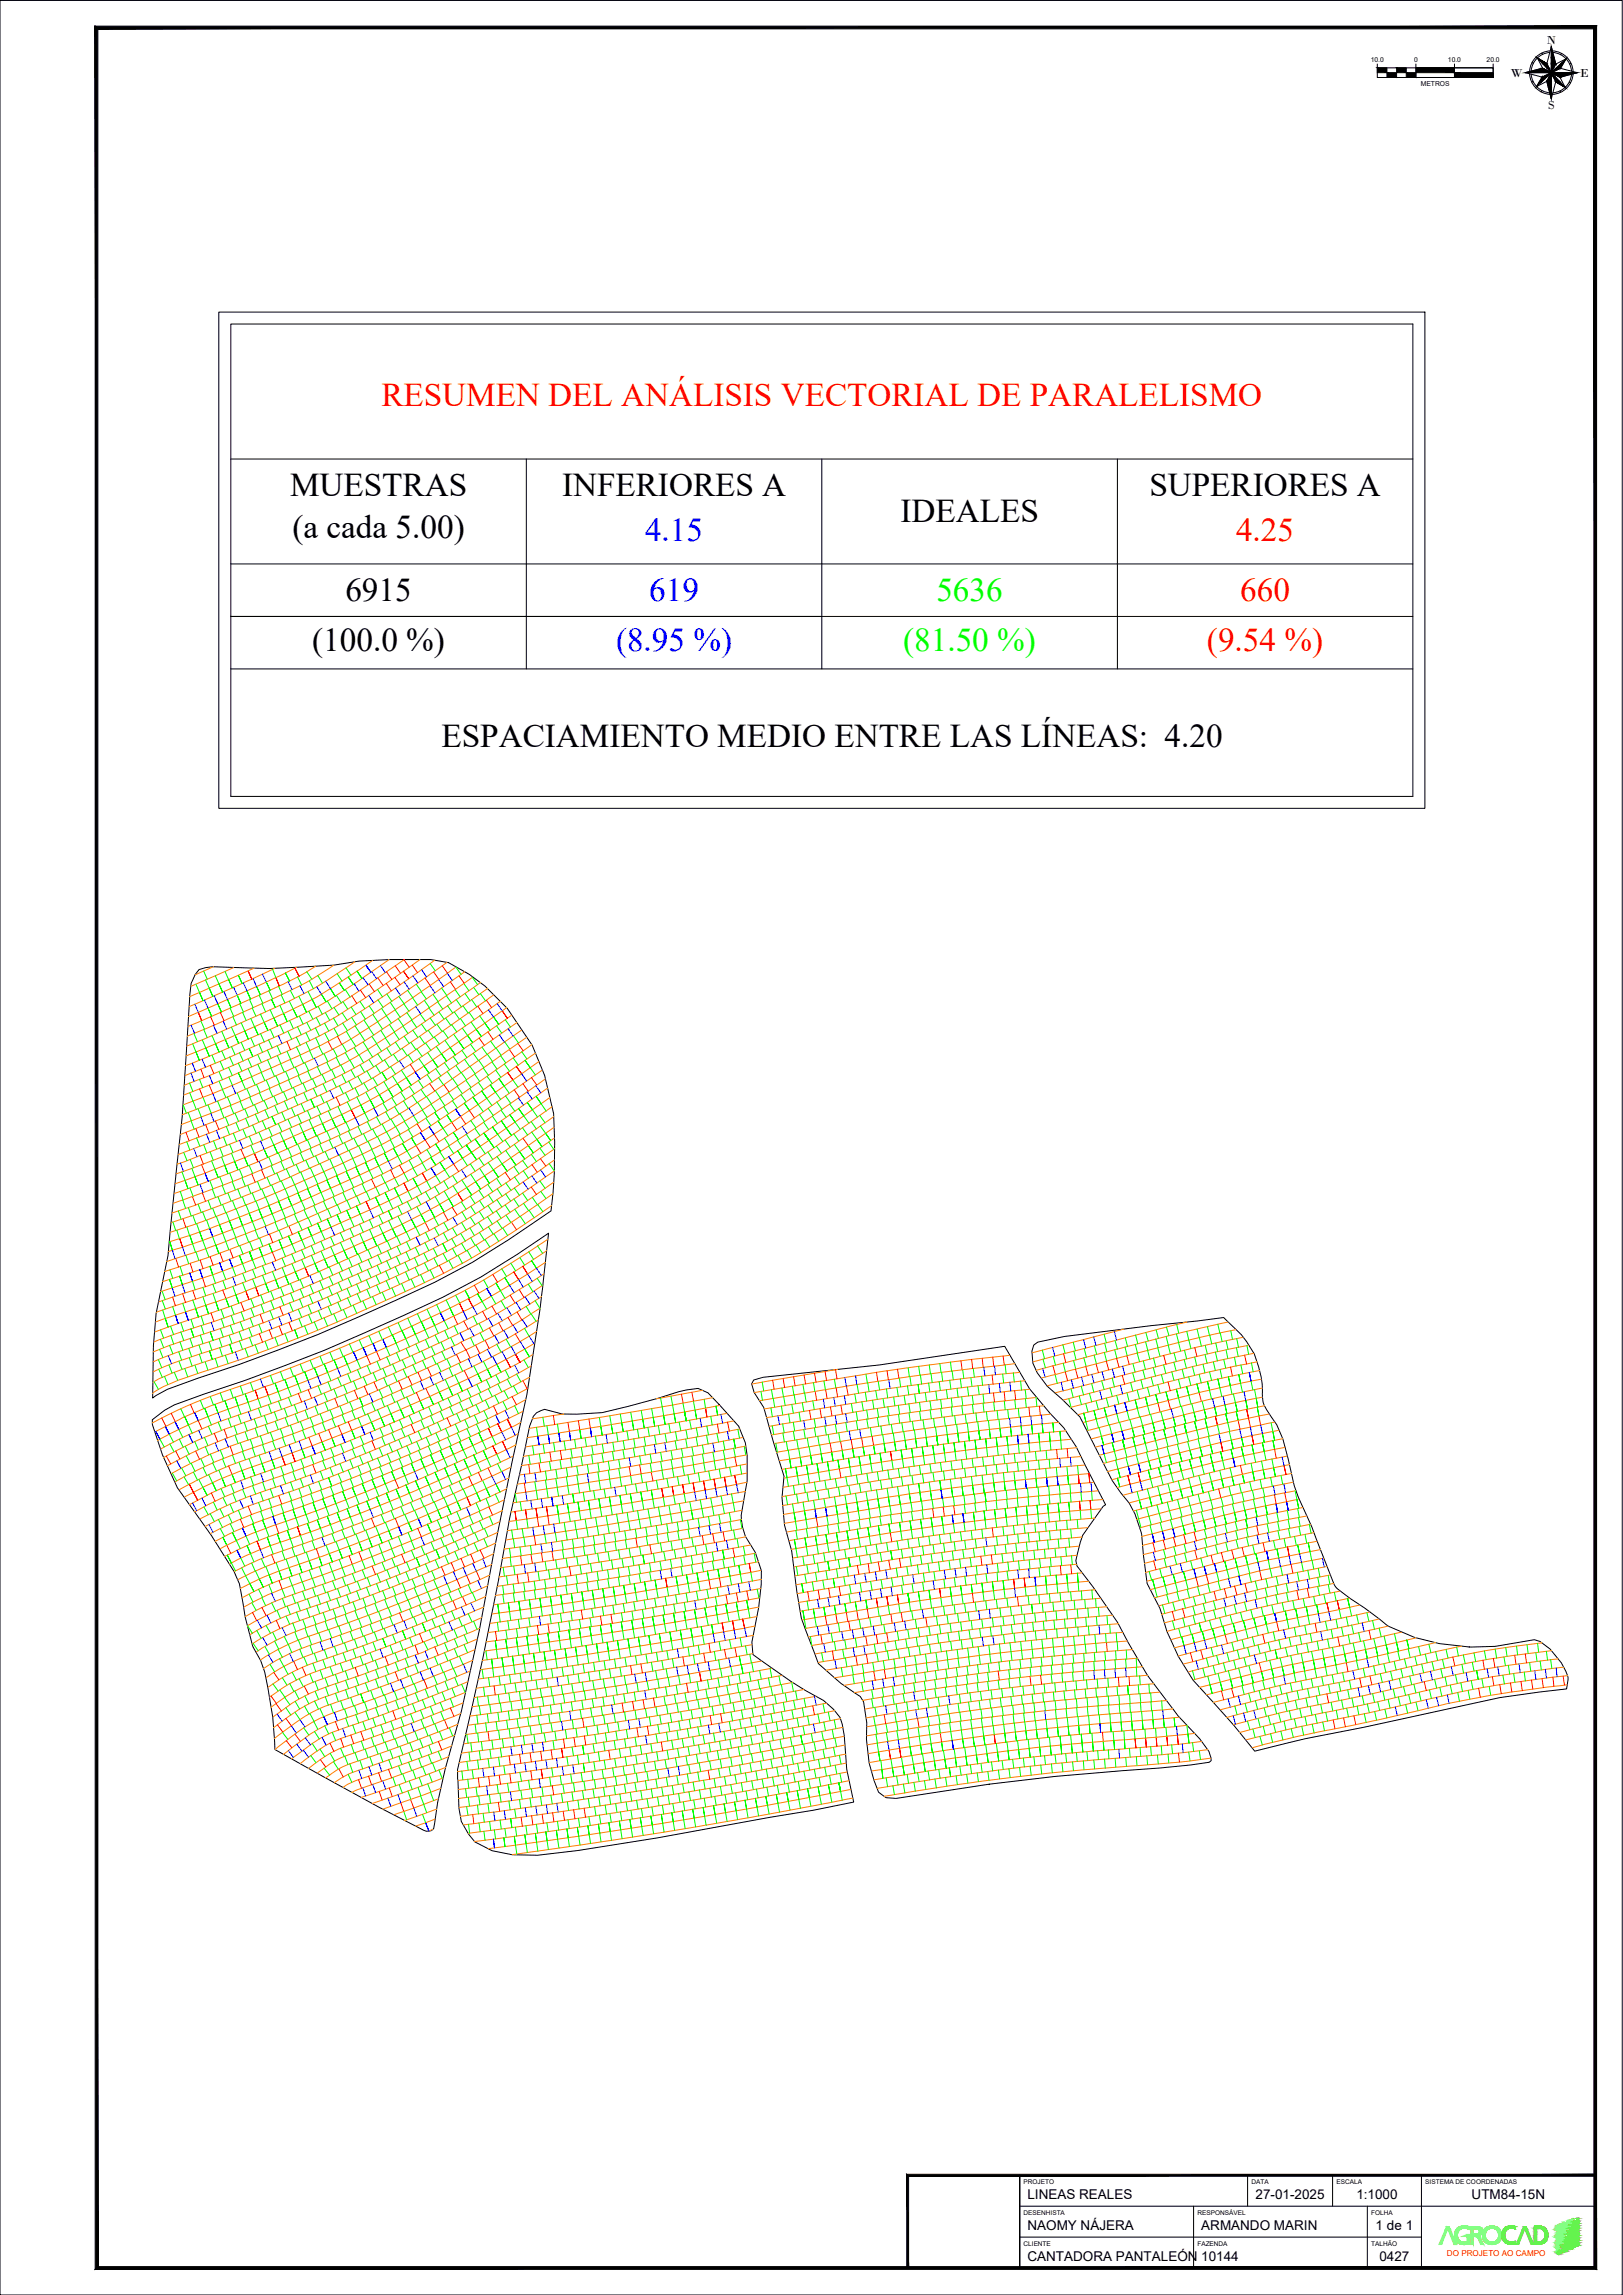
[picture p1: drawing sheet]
<svg xmlns="http://www.w3.org/2000/svg" width="420mm" height="594mm" viewBox="0 0 420 594" stroke-linecap="round" stroke-linejoin="round" font-family="sans-serif">
<defs><g id="words">
<g font-size="8.6" fill="#f00">
<text x="98.7" y="105">RESUMEN DEL ANÁLISIS VECTORIAL DE PARALELISMO</text>
<text x="320" y="140.1">4.25</text>
<text x="321.1" y="155.6">660</text>
<text x="312.5" y="168.4">(9.54 %)</text>
</g>
<g font-size="8.6">
<text x="75.1" y="128.5">MUESTRAS</text>
<text x="145.5" y="128.5">INFERIORES A</text>
<text x="297.5" y="128.5">SUPERIORES A</text>
<text x="233.1" y="135.2">IDEALES</text>
<text x="75.7" y="139.3">(a cada 5.00)</text>
<text x="89.4" y="155.6">6915</text>
<text x="80.8" y="168.4">(100.0 %)</text>
<text x="114.3" y="193.4">ESPACIAMIENTO MEDIO ENTRE LAS LÍNEAS: 4.20</text>
</g>
<g font-size="8.6" fill="#00f">
<text x="167" y="140.1">4.15</text>
<text x="168.1" y="155.6">619</text>
<text x="159.5" y="168.4">(8.95 %)</text>
</g>
<g font-size="8.6" fill="#0f0">
<text x="242.4" y="155.6">5636</text>
<text x="233.8" y="168.4">(81.50 %)</text>
</g>
<g font-size="3.5">
<text x="266" y="569.3">LINEAS REALES</text>
<text x="325.1" y="569.3">27-01-2025</text>
<text x="351.1" y="569.3">1:1000</text>
<text x="381" y="569.3">UTM84-15N</text>
<text x="266" y="577.3">NAOMY NÁJERA</text>
<text x="311" y="577.3">ARMANDO MARIN</text>
<text x="356.1" y="577.3">1 de 1</text>
<text x="266" y="585.3">CANTADORA PANTALEÓN</text>
<text x="311" y="585.3">10144</text>
<text x="357.1" y="585.3">0427</text>
</g>
<g font-size="3.1">
<text x="400.4" y="11.4">N</text>
<text x="391.1" y="20">W</text>
<text x="409.1" y="20">E</text>
<text x="400.7" y="28.3">S</text>
</g>
<text font-size="2.1" fill="#f00" x="374.6" y="584">DO PROJETO AO CAMPO</text>
<g font-size="1.7">
<text x="354.8" y="16">10.0</text>
<text x="366.1" y="16">0</text>
<text x="374.8" y="16">10.0</text>
<text x="384.9" y="16">20.0</text>
<text x="367.8" y="22.2">METROS</text>
<text x="265" y="565.3">PROJETO</text>
<text x="324" y="565.3">DATA</text>
<text x="346" y="565.3">ESCALA</text>
<text x="369" y="565.3">SISTEMA DE COORDENADAS</text>
<text x="265" y="573.3">DESENHISTA</text>
<text x="310" y="573.3">RESPONSÁVEL</text>
<text x="355" y="573.3">FOLHA</text>
<text x="265" y="581.3">CLIENTE</text>
<text x="310" y="581.3">FAZENDA</text>
<text x="355" y="581.3">TALHÃO</text>
</g>
</g></defs>
<!-- layer: 10144_0427_PANTES -->
<path d="M51.5 251l1.7-.5 1.9-.3 14.7 .5 7.8-.3 8.9-.6 6.5-1 8-.4h10.5l4.6 .8 5.4 3 4 3 5.8 5.8 6.5 9.6 3.2 7.8 2.3 9.9a126.9 126.9 0 0 1-.7 25.2l-5.9 4a175.9 175.9 0 0 1-34.1 19 412.6 412.6 0 0 1-51.7 20.4l-7.4 2.7-4 2.3 .2-13.5 .7-8.4 3.1-15 2-20.6a357.6 357.6 0 0 0 2.7-30.6l.9-15.2a9.8 9.8 0 0 1 2.4-7.6zM195.1 357.2l2.4-.7 30.2-3.2 32.4-4.8 6.4 11 5.4 6.4 3.5 3.7 3.2 4.9 7.6 15-.6 .4-5.3 7.5-.6 1.8-1.2 4.8 .3 1.4 4.1 5.4 6.4 9.2a107.2 107.2 0 0 0 21.3 30.1l2.4 3.3 .5 1.6v.8l-.5 .4-4.8 .7-7.9 .8a598.9 598.9 0 0 0-68.3 7.8l-2.6-.2-1.9-1.4a37.5 37.5 0 0 1-3.1-17.9l-.8-5.5-.9-1.4-.9-.5a53 53 0 0 1-9.9-8l-3.4-8.8a35.9 35.9 0 0 1-2.2-9.8l-1.4-10.6a38.4 38.4 0 0 1-2.4-14l.5-5.2-2.8-8.8-2.5-9.1-2.5-3.9-.6-2.2zM267.6 348.2l1-.8 6.9-1.4 22.4-2.8 18.9-2.1 .8 .8a26.6 26.6 0 0 1 7.1 8.6 23.9 23.9 0 0 1 2.1 11l.5 2.3 3.2 5 1.6 3.7 3.1 12.4a70.4 70.4 0 0 0 4.4 10.3l6.2 15.6 3.8 3 3.7 2.4 5.6 4.4a47.7 47.7 0 0 0 28.4 5.5l9.9-1.7 1.5 .5a16.6 16.6 0 0 1 7.1 8.9l.1 1-.3 2.4-17.3 2.2-8.5 1.9a954.1 954.1 0 0 1-41.8 8.8l-13.2 3.2-5.2-6.5-5.3-5.9a50.2 50.2 0 0 1-14-24.6l-3.3-6.4-1-7.4a22.7 22.7 0 0 0-5.9-16.2l-2.2-3-8.4-16.6-4.7-4.6a20.4 20.4 0 0 1-7.4-9.3l-.3-3zM39.4 367.5l3.3-2.5 2.4-1.3 7.6-2.8a458.1 458.1 0 0 0 51.7-20.4 190.4 190.4 0 0 0 37.6-21.3l-1.4 13.4a397.2 397.2 0 0 1-8.1 46.1l-4.1 20.4-4.3 22.9-4.7 20.9-4.1 15a109.6 109.6 0 0 0-3 15.4 2.39 2.39 0 0 1-3.4 .1l-10.6-5.5-27.1-15a92.1 92.1 0 0 0-2.7-20l-1-3.1-1.9-3.4a80.9 80.9 0 0 1-3.2-14.4l-.4-2-1.4-3.2a228 228 0 0 0-14.7-21.7 101.3 101.3 0 0 1-6.5-16.4zM138.9 365.7l2.1-.9 4.6 1.2 3.7 .1 6.6-.4a247.8 247.8 0 0 0 20.8-5.7l4-.6 2.6 1.1 7.9 8.7a21.2 21.2 0 0 1 2.2 11.6v2.5l-1.1 6.5a12.1 12.1 0 0 0 .7 7.9l2.5 4.2 1.6 4.7a74.9 74.9 0 0 1-2.5 18.5l.3 3.2a124.8 124.8 0 0 0 18.3 11.9l2.6 2.2 1.3 1.8a3.3 3.3 0 0 1 .9 2.1l.6 3 .6 8.7 1.8 8.5-10.4 2.1-11.4 1.8-29 5.4-20.6 3.2-10.4 1.2-6.5-.1-5.3-1-4.5-2.3-1.6-2-1.9-3.3-.6-3.4-.4-10a1068.5 1068.5 0 0 0 14.1-67.7l4.6-21.2 1-2.6z" fill="none" stroke="#000" stroke-width=".26"/>
<!-- layer: 10144_0427_REAL -->
<g fill="none" stroke="#ff7f00" stroke-width=".26">
<path d="M55.2 250.2l-4.7 2.1M60.6 250.4l-11.2 4.9M65.8 250.6l-16.7 7.4M71.2 250.6l-9.4 4.4-12.8 5.6M76.8 250.4l-9.6 4.6-18.4 8.1M81.8 250.1a149.7 149.7 0 0 1-19.4 9.6l-13.8 6M86.4 249.8a120.2 120.2 0 0 1-21.1 11.2l-9.1 4-7.7 3.2M91.8 249a122.2 122.2 0 0 1-26 14.2l-17.5 7.6M96.5 248.6l-2.4 1.7a119 119 0 0 1-25.9 14.4l-15.1 6.7-4.9 1.9M100.8 248.4l-6.4 4.4a116.8 116.8 0 0 1-24.8 13.8l-13.2 5.9-8.4 3.4M104.7 248.4l-8.3 5.8a123.4 123.4 0 0 1-27.8 15.4l-11.1 4.9-9.6 3.9M108.8 248.4l-11.5 8a126.9 126.9 0 0 1-28 15.4l-15.1 6.6-6.5 2.5"/>
<path d="M112.5 248.6l-13.9 9.7a129.1 129.1 0 0 1-27.8 15.4l-11.1 4.9-12.2 4.9M115.7 249.1l-13.9 9.8a142.3 142.3 0 0 1-31.7 17.6l-13.1 5.8-9.6 3.7M118.1 250.3l-15.6 11a130.7 130.7 0 0 1-28.7 16.1l-16.1 7.1-10.5 4.1M120.3 251.6l-17.4 12.2a131.7 131.7 0 0 1-28.8 16l-14.1 6.2-13.1 5.1M122.4 252.9l-19.2 13.5a135.5 135.5 0 0 1-28.9 15.9l-16.2 7-11.4 4.4M124.4 254.4l-20.2 14.1a138.2 138.2 0 0 1-29.2 15.9l-15.1 6.7-13.5 5.2M126.2 255.9l-19.1 13.4a144.9 144.9 0 0 1-31.7 17.5l-14.1 6.2-15.2 5.9M127.8 257.5l-19.8 14a141.9 141.9 0 0 1-29.7 16.6l-16.1 7-16.4 6.3M129.5 259.2l-20.7 14.6a144.5 144.5 0 0 1-29.8 16.5l-17.2 7.4-16.2 6.2M131.1 260.9l-21.1 14.9a151.2 151.2 0 0 1-31.8 17.3l-15.1 6.7-10.2 4-7.6 2.6M132.5 262.8l-22.3 15.6a156.6 156.6 0 0 1-31.9 17.2l-14.1 6.2-11.3 4.4-7.9 2.8M133.8 264.7l-21 14.7a157.1 157.1 0 0 1-32.7 18l-15.2 6.6-20.1 7.5"/>
<path d="M135.1 266.6l-21.6 15.2a151.3 151.3 0 0 1-30.8 17l-16.9 7.3-15.7 6-5.6 1.9M136.4 268.5l-22.9 16.1a149.2 149.2 0 0 1-29.3 16l-11 4.9-8.2 3.4-14.3 5.5-6.4 2.1M137.7 270.4l-23.3 16.3a153.5 153.5 0 0 1-29.9 16.3l-12.1 5.4-7.1 2.9-13.4 5.1-7.9 2.6M138.6 272.6l-22.7 15.9a157.3 157.3 0 0 1-30.9 16.8l-14.1 6.2-8.1 3.3a222.7 222.7 0 0 1-19 6.7M139.5 274.8l-22.1 15.5a157.9 157.9 0 0 1-31.8 17.3l-11.1 4.9-10.2 4.1-12.4 4.7-8.3 2.7M140.4 277l-21.2 14.9a174.1 174.1 0 0 1-32.8 17.8l-11.1 5-13.2 5.3a193.4 193.4 0 0 1-16.7 5.8l-2.2 .8M141.2 279.3l-20.5 14.3a165.6 165.6 0 0 1-32.7 18l-13.1 5.7-8.1 3.4-13.4 5-10.8 3.4M141.8 281.7l-20.2 14.1a179.2 179.2 0 0 1-34.7 18.8l-11.1 4.9-11.2 4.5a278.5 278.5 0 0 1-22.5 7.8M142.3 284.1l-19.7 13.9a174.5 174.5 0 0 1-34.6 18.6l-12.3 5.4-8.2 3.3-12.4 4.7-13.5 4.4M142.9 286.5l-18.6 13.1a167.8 167.8 0 0 1-32.8 18l-13 5.8-8.1 3.4-5.5 2a289.8 289.8 0 0 1-21.8 7.5l-2.1 .7M143.3 289.1l-18.3 12.8a179.2 179.2 0 0 1-34.8 18.8l-12.1 5.3-8.1 3.4-11.4 4.2-18.1 6.1M143.4 291.8l-17.6 12.3a194.5 194.5 0 0 1-36.8 19.7l-14.1 6.1-12.3 4.8-22.4 7.5"/>
<path d="M143.6 294.6l-15.8 10.9a184.2 184.2 0 0 1-35.8 19.5l-12 5.3-12.3 4.8-7.9 3-13.6 4.5-6.2 2.2M143.6 297.4l-15.2 10.6a176.4 176.4 0 0 1-33.9 18.4l-13.1 5.7-11.1 4.5-7.3 2.8-17.7 5.9-5.5 2.1M142.8 312.1l-9.2 6.3a197.6 197.6 0 0 1-35.8 19.2l-17.2 7.4-13.3 5.1-8.4 2.9a173 173 0 0 0-16.6 6l-2.9 1.7M143.1 309l-10.7 7.4a185.7 185.7 0 0 1-33.9 18.3l-18.1 7.9-13.4 5.2-8.3 2.9a178.6 178.6 0 0 0-17.6 6.2l-1.5 .9M143.4 306l-14.2 9.7a202.8 202.8 0 0 1-35 18.4l-17.2 7.4-11.3 4.3-8.3 2.9a151.5 151.5 0 0 0-17.8 6.4M143.5 303.1l-13 9a186.6 186.6 0 0 1-34.4 18.6l-13.4 6-7.2 2.9-18.6 6.8a184.9 184.9 0 0 0-17.3 6.1M143.6 300.2l-14.5 10a175 175 0 0 1-32.7 17.9l-16.2 7.1-11.2 4.4-10.4 3.8-14.6 4.8-4.3 1.8M139.8 338.6a217.7 217.7 0 0 1-32.1 16.9l-10.1 4.5-9.1 3.8-11.3 4.4-8.3 3a119.6 119.6 0 0 0-24.6 10.3M140.2 335.7l-3.7 2.3a251 251 0 0 1-33 16.8l-17.2 7.3-10.2 4-8.3 3a133.7 133.7 0 0 0-21.4 8.7l-3.1 1.6M140.5 332.7a184.4 184.4 0 0 1-19.4 11.4l-12 5.7-15.1 6.6-13.2 5.5-14.5 5.2a130.1 130.1 0 0 0-23.9 10.2M140.8 329.7l-3.5 2.4a239.2 239.2 0 0 1-36.1 18.7l-15.2 6.5-12.3 4.8-7.2 2.6a128.9 128.9 0 0 0-24.9 10.4M141.2 326.8l-6.5 4.2a221.8 221.8 0 0 1-32.2 16.7l-19.2 8.2-17.5 6.6a133.1 133.1 0 0 0-25 10.4"/>
<path d="M141.5 323.8l-6.8 4.4a219.6 219.6 0 0 1-33.1 17.3l-19.2 8.3-8.2 3.1-10.3 3.8a129.3 129.3 0 0 0-23.8 10M141.8 320.8l-9.7 6.3-7.8 4.8-5.7 3.1-8.9 4.3-13.5 6.2-15.2 6.3-10.8 4.2-13.3 4.6a113.9 113.9 0 0 0-17.5 7.8M136.7 359.4l-11.2 5.7-18.1 8.2-14.2 6-17.4 6.6a119.4 119.4 0 0 0-21.5 8.6l-1.2 .7M137.1 356.5l-4.2 2.3-8.9 4.4-17 7.8-16.2 6.8-16.5 6.2a120.2 120.2 0 0 0-19.8 7.8l-2.8 1.4M137.5 353.6l-6.6 3.6-5.9 3-15.9 7.4-20.3 8.5-16.5 6.1a114.3 114.3 0 0 0-21.9 9.2M138 350.6a295 295 0 0 1-29.2 14.5l-17.1 7.4-18.6 7a137.8 137.8 0 0 0-21 8.4l-3.1 1.6M138.5 347.6l-4.7 2.8-6.8 3.6-15.9 7.6-22.3 9.6-16.5 6.1a135.8 135.8 0 0 0-24.7 10.3M138.9 344.6a238.3 238.3 0 0 1-30.4 15.5l-15.1 6.7-14.4 5.6-8.2 3a118 118 0 0 0-24.5 10.3M139.4 341.6a199.2 199.2 0 0 1-28.3 14.9l-19.2 8.4-14.3 5.6-7.3 2.6a120.8 120.8 0 0 0-25.1 10.5M181.8 359.9l-11.9 2.2M216.8 354.5l-22.2 3.8M261.5 350.8l-11 1.2-21.8 3-33.5 5.5"/>
<path d="M262.7 353l-27.5 3.4-16.3 2.5-22.3 3.7M264 355.3l-14.4 1.5-19.7 2.7-32.1 5.2M265.3 357.4l-13.6 1.5-15.2 2-16.4 2.4-21.6 3.7M266.6 359.6l-12 1.3-21.8 2.8-33.7 5.5M291 344l-23.8 6.2M307.3 342.2l-39.9 10.3M318 342.2l-14.4 3.3-35.4 9.2M320 344.2l-13.7 3-36.8 9.5M321.9 346.2l-13.3 2.8-37.6 9.7M323.3 348.2l-8.6 1.8-7.5 1.8-34.1 8.8M324.6 350.3l-15.5 3.4-33.9 8.7M325.4 352.5l-6 1.2-11.8 2.7-30.5 7.9"/>
<path d="M326.1 354.8l-14.9 3.1-32.2 8.3M326.6 357l-15.3 3.2-31 8.1M326.8 359.3l-14.2 3-31.2 8.1M132.3 379.7l-9.1 4.3-16.1 7.1-16.3 6.6-9.4 3.4a129.4 129.4 0 0 0-18.9 7.3l-1 .6M132.9 376.9l-14.4 6.7-14.1 6.1-11.7 4.7-12.4 4.6a120.5 120.5 0 0 0-19.7 7.8M133.5 374l-10.6 5-18.1 8-11.2 4.6-14.5 5.4a115 115 0 0 0-19.7 7.9M134.2 371.1l-11.2 5.3-19.4 8.6-9.1 3.8-14.4 5.4a127.8 127.8 0 0 0-22 8.7M134.8 368.2l-7.3 3.6-20.1 9.1-16.3 6.7-12.4 4.6a131.5 131.5 0 0 0-21.8 8.8M135.5 365.3l-12.1 5.9-17.1 7.7-16.3 6.6-13.4 5a116 116 0 0 0-20.9 8.5M136.1 362.3l-12.1 6.1-18 8.1-19.4 7.9-9.3 3.4a136.8 136.8 0 0 0-21.5 8.5l-1.4 .7M146 366l-8.2 1.3M184.5 361.8l-26.2 4.6-21.3 3.4"/>
<path d="M186.4 363.8l-29.8 5.3-20.1 3M188.2 365.9l-29 5.1-23.2 3.6M190 367.8l-14.7 2.8-15.2 2.5-24.6 3.9M191.5 369.9l-26.9 4.8-29.6 4.7M192.4 372.1l-29.5 5.3-28.4 4.4M193.1 374.3l-36.8 6.5-22.4 3.4M193.4 376.6l-30.9 5.5-29.1 4.5M193.4 378.9l-33.2 5.9-27.4 4.2M268.4 361.7l-14.1 1.5-17.4 2.3-16.3 2.5-20.9 3.4M270.2 363.9l-15.8 1.6-17.7 2.3-36.4 5.9M272.1 366.1l-15.6 1.5-19.6 2.5-14.1 2.2-21.8 3.6M274.1 368.2l-17 1.7-20.8 2.6-34.6 5.6"/>
<path d="M275.9 370.4l-18.7 1.8-17.7 2.3-10.9 1.5-26.2 4.4M277.3 372.6l-17 1.6-15.3 1.8-19.6 2.9-22.5 3.7M278.7 374.7l-18.1 1.8-16.4 2-18 2.6-23.5 3.9M279.8 377l-21 2-15.3 1.9-17.4 2.5-23.6 4M280.9 379.2l-19 1.8-17.5 2.1-19.6 2.9-22.2 3.7M326.8 361.7l-15.1 3.2-29.3 7.6M327.4 363.9l-13.4 2.8-30.5 7.9M328.6 366l-16.7 3.7-27.3 7M330 368.1l-11.7 2.4-7.4 1.8-25.2 6.5M331.1 370.2l-16.2 3.4-28.2 7.3M332.1 372.4l-11.6 2.3-6.4 1.6-26.3 6.7M332.7 374.7l-9.7 1.9-9.7 2.2-24.1 6.3"/>
<path d="M333.3 376.9l-16.8 3.5-25.8 6.7M333.8 379.1l-9.8 2-8.6 2-23.1 5.9M128.3 399.4l-19.2 8.4-21.6 8.3a151.7 151.7 0 0 0-16.4 6.2l-5.8 3.3M128.9 396.7l-20.8 9-10.2 4.1-12.4 4.5a115.2 115.2 0 0 0-16.4 6.3l-4.4 2.6M129.4 393.8l-10.5 4.8-14.1 6-10.3 4-9.3 3.4a96.6 96.6 0 0 0-21.1 8.8M130 391l-15.6 7-8.1 3.4-13.3 5.3-8.2 3a156.2 156.2 0 0 0-16.5 6.2l-4.8 2.6M130.6 388.2l-22.3 9.9-16.3 6.5-8.3 3a134.1 134.1 0 0 0-18.4 7.2l-2.2 1.2M131.1 385.4l-10.3 4.8-16.2 6.9-9.2 3.7-13.3 4.9a114.1 114.1 0 0 0-19.4 7.9M131.7 382.6l-8.8 4.1-16.1 7.1-10.2 4.1-14.5 5.4a123.1 123.1 0 0 0-18.4 7.2l-1.5 .7M191.9 393.3l-32.3 5.7-29.5 4.4M192.1 390.9l-28.9 5.1-20.6 3.3-12.1 1.7M192.3 395.6l-26.9 4.8-28.3 4.4-7.5 1"/>
<path d="M192.5 388.5l-28.7 5.1-32.9 5M192.9 386.1l-30.3 5.4-25 3.9-6.2 .8M193 397.8l-24.4 4.4-17.4 2.8-22 3.2M193.4 383.7l-5.2 1-27.2 4.7-29.2 4.4M193.4 381.3l-30.3 5.4-30.8 4.7M194.4 399.9l-31.2 5.5-34.5 5.2M280.1 397.9l-17.8 1.7-14.2 1.7-16.4 2.3-25.9 4.3M281.7 395.4l-16.2 1.5-15.3 1.8-18.5 2.6-26.2 4.3M282 381.4l-23 2.2-12 1.5-20.7 3-23.5 3.9M283.2 383.7l-17.5 1.5-20.4 2.4-18.6 2.8-23.6 3.9M283.4 393l-17.3 1.5-16.4 1.9-15.3 2.1-29.2 4.8M284.3 385.9l-20.2 1.8-18.5 2.2-16.4 2.4-25.6 4.3"/>
<path d="M285.1 390.6l-20.5 1.7-16.4 1.9-18.5 2.7-24.9 4.2M285.5 388.2l-14 1.1-16.4 1.7-22.9 3.2-28 4.6M334.3 381.4l-17.4 3.7-23.5 6M334.8 383.7l-15.3 3.1-25.2 6.5M335.5 385.9l-16.6 3.5-23.9 6.1M336.3 388l-17 3.6-23.7 6.1M337.3 390.2l-15.8 3.3-25.7 6.5M338.3 392.4l-17.5 3.6-24.8 6.4M339.3 394.6l-16.3 3.3-26.7 6.8M340.1 396.7l-19.5 4.1-24 6.2M341 399l-16.9 3.4-27.2 6.9M124.7 418.7l-13.8 5.8-19.6 7.4a89.4 89.4 0 0 0-15.3 6l-5.8 4"/>
<path d="M125.2 416l-14.2 6-19.3 7.3a118.3 118.3 0 0 0-15.9 6.1l-2.9 1.7-3.2 2.2M125.7 413.3l-17.4 7.3-17.5 6.5a126.5 126.5 0 0 0-15.4 5.9l-2.9 1.6-3.2 2.2M126.2 410.5l-20.9 8.8-15.4 5.7a119.9 119.9 0 0 0-16.4 6.4l-4.7 2.9M126.8 407.7l-19.4 8.3-17.5 6.6a163.6 163.6 0 0 0-15.5 5.7l-2.9 1.5-3.3 2.1M127.3 405l-22.5 9.5-16.5 6.2a113.3 113.3 0 0 0-16.4 6.3l-4.5 2.7M127.8 402.2l-7.4 3.4-10.2 4.2-14.3 5.7-7.3 2.6a150.9 150.9 0 0 0-17.4 6.7l-4.9 2.9M195.6 402.1l-32.6 5.7-17.4 2.7-17.3 2.5M196 418.5l-30 5.2-21.8 3.4-19.3 2.7M196.3 404.3l-34.1 6-34.4 5.1M196.4 416l-32.1 5.7-17.4 2.7-21.5 3M196.7 413.6l-14 2.6-20.6 3.5-36.2 5.3M197 411.2l-14.9 2.7-18.5 3.2-14 2.2-23.3 3.3"/>
<path d="M197.1 406.5l-37.1 6.5-32.7 4.8M197.1 408.8l-15.8 2.9-21.1 3.6-33.4 4.9M278.7 404.9l-16.7 1.6-16.4 2.1-12 1.7-26.8 4.5M278.8 402.6l-16.4 1.6-17.5 2.2-12 1.7-26.5 4.4M279.4 400.2l-23.4 2.4-15.3 2-34.6 5.6M280.2 407.1l-15.7 1.5-20.8 2.6-13 1.9-23.5 4M281.8 409.3l-14.9 1.4-15.3 1.8-19.6 2.8-24.4 4M283.5 411.5l-19.6 1.8-16.3 2-15.3 2.2-23.9 4M285 413.7l-17.9 1.6-27.3 3.4-30.5 5M286.5 415.9l-17.3 1.5-13.2 1.5-20.7 2.9-25.2 4.2M288 418.1l-15.6 1.3-20.7 2.4-15.3 2.1-25.5 4.3M341.8 401.1l-5.7 1.2a456.6 456.6 0 0 0-35.3 8.4l-3 .8"/>
<path d="M342.7 403.3l-16.6 3.3-27.2 7M343.6 405.5l-17.8 3.6-25.8 6.6M344.4 407.7l-18.2 3.7-25.5 6.5M345.3 409.9l-9.3 1.7-10.8 2.4-23.8 6.1M347 411.9l-21.6 4.4-23.3 6M349.4 413.7l-23.2 4.8-23.1 5.9M352.1 415.5l-12.8 2.6a492.8 492.8 0 0 0-33.9 8.1l-1.4 .4M354.6 417.3l-25.9 5.3-23.7 6.1M357.1 419.1l-7.6 1.7-16.2 3.2-27 6.8M120.5 438.1l-15.8 6.2-12.3 4.3a34.5 34.5 0 0 0-14 7.4l-.7 .5M121.1 435.3l-13.6 5.4-16.6 6a34.4 34.4 0 0 0-13.5 7.2l-1.9 1.4M121.8 432.5l-14.8 5.9-15.5 5.7a37.7 37.7 0 0 0-15.5 8l-2.6 2"/>
<path d="M122.4 429.8l-16.9 6.7-15.5 5.6a40.3 40.3 0 0 0-16.3 8.8l-2.5 2M123 427l-16.2 6.6-16.5 6a42.4 42.4 0 0 0-17.5 9l-1.8 1.4M123.6 424.3l-16.5 6.7-18.6 6.7a44.8 44.8 0 0 0-17.7 9.5M124.2 421.5l-12.9 5.3-2 1-19.8 7.1a49.3 49.3 0 0 0-16.7 8l-2.2 1.6M194.7 425.7l-10.6 2-23.8 3.9-17.5 2.7-19.5 2.7M194.9 428l-30.5 5.4-27.2 4.1-14.5 1.9M195 423.3l-33.7 5.8-20.6 3.2-16.9 2.3M195.5 420.9l-35.1 6-36 5.3M197.2 430l-9.6 1.8-23.9 4-20.7 3.1-20.8 2.9M199.9 431.8l-33.1 5.9-26.1 3.9-19 2.6M202.5 433.7l-23.3 4.2-20.7 3.4-20.5 3-16.9 2.3M205.2 435.5l-12.2 2.3-28.2 4.9-21.8 3.3-22.4 3"/>
<path d="M208.1 437.3l-19.3 3.6-21.7 3.7-17.4 2.7-29.7 4.1M211.2 439.1l-19 3.5-22.8 4-28.2 4.3-21.8 2.9M289.5 420.3l-21.1 1.8-19.7 2.4-16.3 2.4-20.6 3.5M290.7 422.6l-16 1.3-19.7 2.1-19.6 2.8-21.6 3.5M291.9 424.8l-19.8 1.6-17.5 2-15.2 2.1-23.4 3.8M293.1 427l-15.8 1.3-18.6 1.9-21.8 3-18.5 3.1M294.4 429.3l-16.8 1.2-19.7 2.1-15.3 2.1-21.4 3.5M295.7 431.5l-18.5 1.4-16.5 1.7-16.3 2.2-21.1 3.4M297.1 433.7l-23 1.8-15.3 1.7-21.8 3-13.1 2.2M298.7 435.9l-16.6 1.2-18.6 1.8-17.5 2.3-21.8 3.5M300.3 438l-18.8 1.5-17.6 1.7-19.6 2.6-19.9 3.2M359.4 420.9l-30.3 6.4-21.5 5.5"/>
<path d="M362.9 422.5l-16.2 3.6-11.9 2.3-7.5 1.7-18.5 4.8M366.6 424l-13.9 3.2-23.7 4.9-18.4 4.7M371.6 425.2l-18.1 4.2-17.2 3.4-6.5 1.5-17.5 4.4M378.4 426.1l-28.4 6.4-8.6 1.7a294.2 294.2 0 0 0-23.6 5.6l-3.7 .9M399.2 425.3l-11.9 1.5-11 2.1-24.7 5.6-17.2 3.5-18.6 4.6M401.6 427.3l-7.1 .9a344.9 344.9 0 0 0-37.3 7.4l-21.6 4.4-18 4.6M403.4 429.4l-13.6 1.8-11.9 2.1-24.6 5.6-21.6 4.4-12.4 3.2M404.8 431.6l-9.7 1.2a363.5 363.5 0 0 0-38.8 7.8l-22.6 4.6-12.8 3.3M405.7 436.1l-14.9 2-7.6 1.2a213.2 213.2 0 0 0-18.3 4l-10.7 2.5-18.3 3.7-11.8 2.9M405.8 433.8l-13.8 1.7a429.1 429.1 0 0 0-35.5 7.4l-19.4 3.9-14.6 3.6M115.4 457.5l-11.7 4.3-10.2 3.5M116.1 454.7l-6.8 2.6-16.8 6-1.4 .7"/>
<path d="M116.9 451.9l-9.4 3.6-11.4 4a27.7 27.7 0 0 0-7.3 3.2M117.7 449.1l-10.9 4.2-10.3 3.7a36.7 36.7 0 0 0-10 4.4M118.5 446.4l-11.2 4.3-13.1 4.6a26.4 26.4 0 0 0-9.9 4.9M119.3 443.6l-16.6 6.3-8.3 2.9a30 30 0 0 0-10.9 5.2l-1.4 1M119.9 440.8l-14.6 5.7-11.4 4.1a33.8 33.8 0 0 0-14 7.2M214 440.9l-25.2 4.7-20.6 3.5-20.6 3.2-28.7 3.9M216.1 442.8l-26.2 5-22.7 3.8-22.9 3.5-25.8 3.5M217.6 444.9l-24.3 4.6-21.6 3.7-27.2 4.2-25.9 3.5M218.2 447.1l-21.7 4.2-27.1 4.6-29.4 4.5-21.4 2.8M218.6 449.4l-26.3 5-19.6 3.3-26.1 4.1-15.2 2.2-12.7 1.6M218.7 451.7l-28.8 5.5-22.8 3.8-24 3.6-24.3 3.3M218.9 454.1l-24.7 4.6-26 4.5-26.1 3.9-22.9 3"/>
<path d="M219.1 456.4l-29.3 5.4-21.7 3.7-23.9 3.6-24.3 3.3M219.4 458.7l-25.5 4.8-24.9 4.2-22.9 3.5-24.9 3.4M302 440.2l-23 1.8-18.6 2-19.7 2.7-16.4 2.6M303.6 442.4l-27.5 2.2-15.3 1.6-16.4 2.3-19.9 3.2M305.3 444.5l-26.3 2.2-17.5 1.8-19.6 2.7-17.2 2.8M307.3 446.6l-22.5 1.9-20.2 1.9-18.6 2.5-21 3.4M309.3 448.7l-41.5 3.7-21.1 2.7-21.1 3.3M311.1 450.8l-7.3 .8-20.9 1.7-17.5 1.7-18.6 2.4-20.6 3.3M312.6 452.9l-11.7 1.3-21.9 1.7-14.2 1.5-20.7 2.8-17 2.7M313.5 455.1l-8.2 1.1-25.2 2-17.6 1.8-16.3 2.2-17.3 2.8M112 473.6l-1.2 .4M112.7 470.9l-5.1 1.8"/>
<path d="M113.1 468.3l-8.3 2.9M113.5 465.6l-11.6 4.2M114.1 462.9l-15 5.4M114.7 460.2l-18.3 6.6M219.8 460.9l-23.9 4.6-22.8 3.9-25 3.8-25.3 3.5M220.3 463.2l-23.1 4.4-22.8 3.9-25 3.9-23 3.2M220.8 465.4l-21.5 4.2-18.4 3.2-27.2 4.3-21.2 3"/>
</g>
<!-- layer: AGROCAD PLL -->
<g fill="none" stroke="#0f0" stroke-width=".26">
<path d="M50.7 254.8l.9 2.1M52.6 259l-1-2.1 1 2.1M52.7 251.4l1 2.1M53.2 253.7l1 2.1M55.1 257.9l-.9-2.1 .9 2.1M55.7 252.6l1 2.1M57.6 256.8l-.9-2.1 .9 2.1M58.3 251.5l.9 2.1M60.1 255.7l-.9-2.1 .9 2.1M62.1 259.9l.9 2.1M62.3 259.7l-.9-2.1 .9 2.1M62.7 254.6l-1-2.2 1 2.2"/>
<path d="M64.6 258.7l.9 2.1M64.9 258.6l-1-2.1 1 2.1M67.1 257.6l.9 2.1M67.4 257.5l-1-2.1 1 2.1M67.8 259.8l.9 2.1M69.6 256.5l1 2.1M69.9 256.3l-1-2.1 1 2.1M70.3 258.7l1 2.1-1-2.1M70.6 250.9l.8 2.2M72.1 255.3l1 2.1M72.8 257.5l1 2.1M74.9 259.1l1 2.1"/>
<path d="M75 254l-1.1-2.1 1.1 2.1M75.2 256.4l1 2.1M77 252.9l1.1 2.1M77.4 257.9l1 2.1M79.4 251.6l1.3 1.9M79.7 256.7l1.1 2M80.1 253.9l1 2M82.3 252.5l1.2 2M84.4 259.3l-1.2-1.9 1.2 1.9M84.8 259.1l1.1 2M86.8 257.9l-1.3-2 1.3 2M87.1 257.7l1.2 1.9"/>
<path d="M87.3 252l1.2 2M88.8 259.3l1.2 2M89.1 256.3l-1.3-1.9 1.3 1.9M89.4 256.2l1.2 1.9M89.6 250.5l1.2 1.9M91.4 254.8l-1.3-1.9 1.3 1.9M93.2 259.2l1.3 1.9M93.7 253.3l-1.3-1.9 1.3 1.9M97.7 256.1l1.3 1.9M97.9 258.8l1.3 1.9M100.1 257.3l1.3 1.9M101 259.5l1.3 1.9"/>
<path d="M103.3 257.9l1.3 1.9M104.5 259.9l1.4 1.8M105.5 256.3l1.3 1.9M106.8 258.3l1.3 1.9M107.8 254.8l1.3 1.9M109 256.7l1.4 1.9M109.9 259l1.3 1.8M111.4 249.4l1.3 1.9M112.1 257.4l1.3 1.9M113.3 259.3l1.3 1.9M114.3 255.8l1.4 1.9M115.5 257.8l1.4 1.8"/>
<path d="M117.8 256.2l1.3 1.8M118 250.4l1.3 1.8M118.1 258.8l1.3 1.8M120.1 254.6l1.3 1.9M120.4 257.2l1.3 1.9M122.1 258.8l1.3 1.9M122.3 253l1.3 1.9M122.6 255.6l1.4 1.9M124.4 257.2l1.3 1.9M49.9 270.2l.8 2.1M50.2 267.5l.9 2.2M51.6 274.5l-.9-2.2 .9 2.2"/>
<path d="M51.6 279.4l.9 2.2M52 264.3l.9 2.1M52.4 269.2l.9 2.1M52.7 266.5l1 2.1M54.2 273.4l-.9-2.1 .9 2.1M54.8 263.1l-1-2.1 1 2.1M54.9 268.1l.9 2.1M54.9 273.1l.9 2.1M56.7 277.4l.9 2.1M56.7 279.9l1.8 4.2M56.7 272.3l-.9-2.1 .9 2.1M57 274.7l.9 2.2"/>
<path d="M57.3 262l-.9-2.2 .9 2.2M57.4 267l.9 2.1M57.4 272l.9 2.1M59.2 276.3l.9 2.1M59.2 271.2l-.9-2.1 .9 2.1M59.2 278.8l1 2.1M59.5 273.6l.9 2.2M59.6 261l.9 2.1M59.8 260.9l-.9-2.2 .9 2.2M59.9 265.9l1 2.1M59.9 270.9l1 2.1M60.3 263.2l.9 2.1"/>
<path d="M61.7 277.7l1 2.1-1-2.1M61.7 275.2l.9 2.1M61.8 270.1l-.9-2.1 .9 2.1M62 272.5l.9 2.1M62.4 264.7l1 2.2M62.4 269.8l1 2.1M62.6 279.9l.9 2.1M62.8 262.1l.9 2.1M64.2 276.6l1 2.1M64.2 274.1l1 2.1M64.3 269l-.9-2.1 .9 2.1M64.5 271.4l.9 2.1-.9-2.1"/>
<path d="M64.9 268.7l1 2.1M64.9 263.6l1 2.2M65.1 278.7l1 2.2M65.3 260.9l1 2.2M66.7 273l1 2.1M66.7 275.5l1 2.1M66.8 267.9l-.9-2.1 .9 2.1M67 270.3l1 2.1M67.4 262.5l1 2.1M67.5 267.6l.9 2.1M67.6 277.6l1 2.1M68.9 279.6l.9 2.1"/>
<path d="M69.2 271.8l1 2.2M69.3 274.4l.9 2.1M69.3 266.7l-.9-2.1 .9 2.1M69.5 269.2l1 2.1M69.9 261.4l1 2.1M70 266.5l.9 2.1M70.1 276.5l1 2.1M71.4 278.5l1 2.1M71.8 270.7l.9 2.1M71.8 273.2l.9 2.2M71.9 265.6l-1-2.1 1 2.1M72.5 260.2l.9 2.2"/>
<path d="M72.5 265.3l1 2.1M72.6 275.4l1 2.1M73.9 277.3l1 2.2M74.3 272.1l.9 2.1M74.3 264.4l-.9-2 .9 2M74.5 266.9l1 2.1M74.7 279.5l.9 2.1M75 264.2l.9 2.1M75.2 274.2l.9 2.2M76.5 276.2l.9 2.1M76.7 268.4l1 2.1M76.8 271l.9 2.1"/>
<path d="M76.9 263.3l-1-2.1 1 2.1M77 265.8l1 2.1M77.2 278.4l.9 2.1M77.5 263l1 2.1M77.6 273.1l1 2.1M78.9 275.1l1 2.1M79.2 267.3l1 2.1M79.2 269.8l1 2.1M79.4 262.1l-1-2.1 1 2.1M79.4 264.7l1.1 2M79.7 277.3l.9 2.1M79.9 261.8l1.1 2"/>
<path d="M80.1 272l1 2.1M80.9 279.3l1 2.1M81.7 266.1l1 2.1M81.7 268.6l1 2.1M81.9 260.8l-1.1-2.1 1.1 2.1M81.9 263.4l1 2M82.1 276.1l1 2.1M82.4 260.5l1 2M82.5 270.8l1.1 2.1M83.4 278.1l1 2.1M83.9 272.7l1 2.1M84 264.9l1.1 2"/>
<path d="M84.1 267.4l1.1 2.1M84.2 262.1l1.1 2M84.6 275l1 2M85.9 276.9l.9 2.1M86.1 279.4l1 2M86.3 271.5l1 2.1M86.3 263.6l1.2 1.9M86.4 266.2l1.2 2M86.5 260.8l1.2 1.9M87 273.7l1.1 2.1M88.2 275.7l1.1 2M88.5 278.1l1.1 2.1"/>
<path d="M88.6 262.2l1.3 1.9M88.6 270.3l1.1 2M88.7 264.9l1.3 1.9M89.4 272.5l1.1 2M89.7 267l1.1 2M90.3 279.9l1 2M90.6 274.4l1.1 2.1M90.9 276.9l1.1 2M90.9 268.9l1.2 2M90.9 260.7l1.3 1.9M91 263.3l1.3 2M91.7 271.2l1.2 1.9"/>
<path d="M91.9 265.5l2.5 3.9M92.6 278.6l1.2 2M93 273.1l1.1 2M93.2 275.6l1.2 2M93.3 261.9l1.3 1.9M94 269.7l1.2 1.9M94.2 264l2.6 3.9M95 277.2l1.2 2M95.2 271.7l1.3 1.9M95.5 274.2l1.2 2M95.6 260.4l1.3 1.9M96.3 268.3l1.2 1.9"/>
<path d="M96.5 262.6l2.5 3.8M96.5 279l1.2 2M97.3 275.8l1.2 2M97.5 270.2l1.3 1.9M97.8 272.8l1.3 1.9M98.6 266.7l1.2 1.9M98.8 261l1.3 1.9M98.9 277.6l1.2 1.9-1.2-1.9M99.4 280l1.2 2M99.5 274.4l1.3 1.9M99.8 268.7l1.3 1.9M100 262.9l1.3 2"/>
<path d="M100.1 271.3l1.3 1.9M100.8 265.2l1.3 1.9M101.1 276.1l1.3 1.9M101.6 278.5l1.3 2M101.9 272.9l1.2 1.9M102 267.2l1.3 1.9M102.3 261.4l1.3 1.9M102.4 269.8l1.3 1.9M103.1 263.7l1.3 1.9M103.9 277l1.3 2M104.1 271.4l1.3 1.9M104.3 265.6l1.3 1.9"/>
<path d="M104.6 268.2l1.3 1.9M105.3 262.1l1.4 1.9M105.7 273.1l1.3 1.9M106.4 269.8l1.3 1.9M106.6 264.1l1.3 1.9M106.9 266.7l1.3 1.9M107.9 271.5l1.4 1.9M108.3 279.7l1.3 1.9M108.4 274l1.4 1.9M108.6 268.3l1.3 1.9M108.8 262.5l1.3 1.9M109.1 265.1l1.3 1.9"/>
<path d="M110.2 270l1.3 1.9M110.6 278.1l1.3 2M110.7 272.5l1.3 1.9M110.8 266.7l1.4 1.9M111 260.9l1.4 1.9M111.1 277.8l-1.3-1.9 1.3 1.9M111.4 263.5l1.3 1.9M112.4 268.4l1.4 1.9M112.8 276.6l1.3 1.9M112.9 270.9l1.4 1.9M113.1 265.1l1.3 1.9M113.3 276.3l-1.3-1.9 1.3 1.9"/>
<path d="M113.5 278.9l1.3 1.9M113.6 261.9l1.4 1.9M114.7 266.8l1.3 1.9M115.1 275.1l1.3 1.8M115.2 269.3l1.3 1.9M115.4 263.5l1.3 1.9M115.6 274.7l-1.3-1.9 1.3 1.9M115.8 277.4l1.3 1.9M115.9 260.3l1.3 1.9M116.9 265.3l1.4 1.8M117.2 279.2l1.3 1.9M117.3 273.5l1.3 1.9"/>
<path d="M117.4 267.7l1.4 1.9M117.6 261.9l1.3 1.9M117.9 273.1l-1.4-1.9 1.4 1.9M118 275.8l1.3 1.9M119.2 263.6l1.3 1.9M119.4 277.6l1.4 1.9M119.6 271.9l1.3 1.9M119.7 266.1l1.3 1.9M119.8 260.3l1.4 1.9M120.1 271.5l-1.3-1.9 1.3 1.9M120.3 274.2l1.3 1.9M120.6 279.6l1.3 1.9"/>
<path d="M121.4 262.1l1.4 1.9M121.7 276l1.3 1.9M121.8 270.3l1.3 1.9M121.9 264.6l1.4 1.8M122.4 269.9l-1.4-1.9 1.4 1.9M122.5 272.6l1.3 1.9M122.9 278l1.3 1.9M123.9 274.5l1.4 1.9M124.2 263l1.3 1.9M124.6 268.3l-1.3-1.9 1.3 1.9M124.8 271.1l1.3 1.8M125.1 276.5l1.3 1.9"/>
<path d="M126.1 278.6l1.3 1.9M126.2 272.9l1.3 1.9M126.9 266.7l-1.4-1.8 1.4 1.8M127 269.5l1.3 1.8M127.4 274.9l1.3 1.9M128.3 277l1.4 1.9M128.4 271.3l1.3 1.9M128.5 265.5l1.4 2M129.1 265.1l-1.3-1.9 1.3 1.9M129.2 279.2l1.3 1.9-1.3-1.9M129.6 273.3l1.3 1.9M130.6 275.4l1.3 1.9"/>
<path d="M130.7 269.7l1.3 1.9M130.8 264l1.3 1.9M132.8 279.6l1.3 1.8M132.8 273.8l1.4 1.9M132.9 268.1l1.3 1.9M135.1 272.3l1.3 1.8M135.9 274.5l1.4 1.9-1.4-1.9M137.3 276.4l1.3 1.8M47.4 286l.8 2.2M47.6 298.3l.8 2.2M48.3 295.5l.8 2.2M48.7 288l.8 2.1"/>
<path d="M49.1 280.4l.8 2.1M49.1 282.9l1.7 4.3M49.5 290.1l.8 2.2M50.9 294.6l.8 2.1M51.3 287l.8 2.2M52.6 284l.8 2.2M52.7 296.3l.9 2.2M53.8 286l.9 2.2M54.4 298.1l.8 2.2M55.3 295.3l.8 2.2M56.3 285l.9 2.2M56.9 297.2l.9 2.2"/>
<path d="M57.1 287.2l.9 2.1M57.4 299.5l.8 2.2M57.9 294.3l.8 2.2M58.4 289.2l.8 2.1M58.6 291.6l.8 2.1M58.9 284l.9 2.1M59.4 296.2l.9 2.2M59.6 286.1l.9 2.2M59.9 298.5l.8 2.2M60.4 293.3l.9 2.2M60.8 288.2l1 2.1M61.1 290.6l.9 2.1"/>
<path d="M61.4 282.9l.9 2.1M62.2 285.1l.9 2.1M62.9 292.3l.9 2.1M63.4 287.1l.9 2.1M63.6 289.5l.9 2.1M63.9 281.8l.9 2.1M64.5 294.1l.9 2.2M64.6 284l1 2.1M64.9 296.5l.9 2.1M65.4 291.2l.9 2.2M65.9 286l.9 2.1M66.1 288.4l.9 2.1"/>
<path d="M66.4 280.7l.9 2.1M67 293.1l1 2.1M67.2 282.9l.9 2.1M67.9 290.1l1 2.2M68.4 284.9l.9 2.1M68.6 287.3l1 2.1M69.3 299.6l-.9-2.1 .9 2.1M69.5 292l1 2.1M69.6 299.5l.9 2.1M69.7 281.8l.9 2.1M70 294.3l.9 2.1M70.4 289l1 2.1-1-2.1"/>
<path d="M70.9 283.8l.9 2M71.1 286.2l1 2.1M71.8 298.5l-.9-2.1 .9 2.1M72.1 290.8l.9 2.1M72.1 298.4l.9 2.1M72.2 280.7l.9 2.1M72.5 293.2l.9 2.1M72.9 287.9l1 2.1M73.4 282.6l.9 2.1M73.6 285l1 2.2M74.4 297.4l-1-2.1 1 2.1M74.5 289.7l1 2.1"/>
<path d="M74.6 297.3l.9 2.1M75 292.1l.9 2.1M75.2 299.5l1 2.2M75.5 286.8l.9 2.1M75.9 281.5l1 2.1M76.1 283.9l1 2.2M76.9 296.3l-1-2.1 1 2.1M77.1 288.6l.9 2.1M77.1 296.2l.9 2.1M77.5 290.9l.9 2.1M77.7 298.4l1 2.1M78 285.7l.9 2.1"/>
<path d="M78.4 280.4l1 2.1M78.7 282.8l.9 2.1M79.4 295.2l-1-2.2 1 2.2M79.6 287.5l.9 2.1M79.6 295.1l.9 2.1M80 289.8l1 2.1M80.2 297.3l1 2.1M80.5 284.6l.9 2-.9-2M81.1 281.7l1 2.1M81.7 299.2l.9 2.1M81.9 294l-.9-2.1 .9 2.1M82 286.3l1 2.2"/>
<path d="M82.1 293.9l.9 2.2M82.5 288.7l1 2.1M82.8 296.2l.9 2.1M83 283.4l.9 2.1M83.6 280.5l1 2.1M84.2 298.1l.9 2.1M84.4 292.9l-.9-2.1 .9 2.1M84.5 285.2l1 2.1M84.6 292.8l1 2.1M85 287.5l1 2.2M85.2 295.1l1 2.1M87 291.8l-1-2.1 1 2.1"/>
<path d="M87.1 291.7l1 2.1M87.5 286.4l1 2.1M87.7 293.9l1 2.1M87.8 298.9l2 4.2M87.9 281l1 2.1M89.2 295.8l.9 2.1M89.4 282.8l1.1 2.1M89.5 290.6l-1-2.1 1 2.1M89.6 290.5l1 2.1M89.9 285.2l1 2.1M90.2 292.8l1 2M90.3 297.8l2 4.2"/>
<path d="M91.6 294.7l1 2M91.9 281.6l1 2.1M92.4 284l1 2M92.7 291.6l1 2.1M92.8 296.6l2 4.2M94.1 293.4l1 2.1M94.2 280.4l1.2 2M94.4 288.1l-1-2.1 1 2.1M94.4 288.1l1.1 2.1M94.7 282.7l1.1 2M95.1 290.4l1 2M95.3 295.4l1 2.1"/>
<path d="M96.2 297.6l1.1 2M96.5 292.3l1.1 2M96.9 286.8l-1.1-2.1 1.1 2.1M97 281.4l1.2 2M97 299.7l1.1 2.1-1.1-2.1M97.5 289.1l1.1 2M97.7 294.2l1.1 2.1M98.7 296.3l1 2.1M98.9 290.9l1.1 2.1M99.1 285.6l1.2 1.9M99.4 285.4l-1.2-2 1.2 2M99.5 298.5l1 2.1-1-2.1"/>
<path d="M99.9 287.8l1.1 2M100.1 293l1.1 2M101 295.1l1.1 2M101.2 289.7l1.2 1.9M101.4 284.2l1.3 1.9M101.7 283.9l-1.1-1.9 1.1 1.9M101.9 297.2l1.1 2.1-1.1-2.1M102.1 286.4l1.2 2M102.4 291.6l1.2 2M103 299.3l1.1 2M103.3 293.8l1.2 2M103.6 288.3l1.2 1.9"/>
<path d="M103.7 282.7l1.3 1.9M104.1 282.4l-1.2-1.9 1.2 1.9M104.2 296l1.2 2-1.2-2M104.5 285l1.2 1.9M104.7 290.3l1.2 1.9M105.4 298l1.2 1.9M105.7 292.4l1.2 1.9M106 281.2l1.3 1.9M106.4 280.9l-1.2-1.9 1.2 1.9M106.5 294.5l1.2 2-1.2-2M106.7 283.5l1.3 1.9M107 288.8l1.2 1.9"/>
<path d="M108.1 285.4l1.3 1.9M108.2 299l1.2 2M109 282l1.3 1.9M109.3 287.3l1.3 2M110.3 289.4l1.2 2M110.4 283.8l1.3 1.9M110.5 297.6l1.2 1.9M111.5 299.6l1.3 2-1.3-2M111.6 285.8l1.3 1.9M112.5 287.9l1.3 2-1.3-2M112.7 282.3l1.3 1.9M112.8 296.1l1.2 2-1.2-2"/>
<path d="M113.4 290.2l1.3 1.9-1.3-1.9M113.9 298.2l1.2 1.9M113.9 284.3l1.3 1.9M114.7 292.1l1.3 1.9M114.9 286.4l1.2 1.9M115.1 294.6l1.2 1.9M115.7 288.6l1.3 1.9-1.3-1.9M116.1 282.8l1.3 1.9M116.1 296.7l1.3 1.9M117.1 284.9l1.3 1.9M117.4 293.1l1.2 1.9-1.2-1.9M118.4 281.2l1.3 1.9"/>
<path d="M118.4 295.1l1.3 2M118.5 297.9l1.2 1.9-1.2-1.9M119.3 283.4l1.4 1.8M119.7 299.8l1.3 2M120.2 285.6l1.3 1.9-1.3-1.9M120.7 296.4l1.3 1.9zM120.7 293.6l1.3 1.9M121.6 281.8l1.3 1.8M121.9 290.1l1.3 1.8M122.4 284l1.4 1.9-1.4-1.9M123 292.1l1.3 1.9M123 294.8l1.3 1.9-1.3-1.9"/>
<path d="M123.8 285.9l1.3 1.9M123.8 280.2l1.4 1.9M124 299.8l1.3 1.9M124.1 288.5l1.3 1.8M124.3 296.7l1.3 2M124.7 282.4l1.3 1.9-1.3-1.9M125.2 290.5l1.3 1.9M125.3 293.3l1.3 1.9zM126 284.3l1.4 1.9M126.3 298.2l1.3 1.9M126.4 286.9l1.3 1.9M126.9 280.8l1.4 1.9-1.4-1.9"/>
<path d="M127.5 288.9l1.3 1.9M127.5 291.7l1.3 1.9-1.3-1.9M127.9 297.1l-1.3-1.9 1.3 1.9M128.3 282.7l1.3 1.9M128.5 296.7l1.3 1.9M128.6 285.3l1.3 1.9M128.7 299.4l1.3 1.9M128.8 293.6l1.4 1.9M129.7 287.4l1.3 1.8M129.8 290.1l1.3 1.9-1.3-1.9M130.5 281.1l1.3 1.9M130.7 295.1l1.4 1.9"/>
<path d="M130.9 283.7l1.3 1.9M130.9 297.8l1.3 1.9M132 285.8l1.3 1.8M132 288.6l1.3 1.8-1.3-1.8M132.4 293.9l-1.3-1.9 1.3 1.9M133 293.5l1.3 1.9M133.1 296.2l1.4 1.9M133.3 290.4l1.4 1.9M134.3 287l1.3 1.9-1.3-1.9M135.3 291.9l1.3 1.9M135.6 288.9l1.3 1.8M136.5 285.4l1.3 1.9-1.3-1.9"/>
<path d="M137.5 290.3l1.3 1.9M137.5 298.8l1.4 1.9M137.6 293l1.4 2M137.8 287.3l1.3 1.9M138.1 298.4l-1.4-1.9 1.4 1.9M138.8 283.8l1.3 1.9-1.3-1.9M139.7 288.7l1.4 2M139.8 297.2l1.3 1.9M139.9 291.5l1.3 1.9M140.1 285.7l1.3 1.9M140.3 296.8l-1.3-1.8 1.3 1.8M142 295.6l1.4 1.9"/>
<path d="M142.6 295.3l-1.4-1.9 1.4 1.9M44.8 316.3l.7 2.2M45.8 318.4l.6 2.2M46.2 313.5l.7 2.1M46.7 308.4l.7 2.2M47.1 303.4l.8 2.2M47.3 310.6l.7 2.2M48.4 317.6l.7 2.2M48.7 307.7l-.8-2.1 .8 2.1M48.8 312.6l.7 2.2M49.1 319.8l.8 2.2-.8-2.2M49.2 307.5l.8 2.2"/>
<path d="M49.2 300.1l.9 2.2M49.7 302.4l.8 2.2M49.9 314.6l.8 2.2M50.9 316.8l.8 2.1M51.3 306.7l-.8-2.1 .8 2.1M51.3 311.7l.8 2.2M51.7 318.9l.8 2.2-.8-2.2M52.5 313.7l.8 2.2M53.5 315.8l.8 2.2M53.9 310.7l.8 2.2M54.3 305.6l.8 2.2M54.8 300.5l.8 2.2"/>
<path d="M55 307.8l.8 2.2M55.1 312.8l.8 2.1M56 314.9l.8 2.1M56.4 309.8l.9 2.1M56.5 304.8l-.9-2.1 .9 2.1M56.8 317l.8 2.2-.8-2.2M56.9 304.6l.8 2.2M57.5 306.8l.9 2.2M57.6 311.8l.8 2.1M57.6 319.2l1.6 4.3M58.6 313.9l.8 2.2M59 308.8l.8 2.1"/>
<path d="M59 303.8l-.8-2.1 .8 2.1M59.4 316.1l.8 2.1-.8-2.1M59.5 303.6l.8 2.2M60.1 305.9l.8 2.1M60.2 310.8l.8 2.1M60.2 318.2l.8 2.2M61.1 312.9l.9 2.2M61.6 307.8l.8 2.1M61.6 302.8l-.9-2.1 .9 2.1M62 315.1l.8 2.1-.8-2.1M62 302.7l.8 2.1M62.7 304.9l.8 2.2"/>
<path d="M62.7 309.8l.9 2.1M62.8 317.2l.8 2.2M63.6 319.4l.8 2.2M63.7 311.9l.8 2.2M64.1 306.8l.8 2.1M64.2 301.8l-.9-2.1 .9 2.1M64.5 301.7l.9 2.1M64.5 314.1l.8 2.1-.8-2.1M65.3 308.8l.8 2.2M65.3 316.2l.9 2.2M66.1 318.4l.9 2.2M66.3 310.9l.8 2.2"/>
<path d="M66.7 305.8l.8 2.1M67 313.1l.9 2.1-.9-2.1M67.8 307.8l.9 2.1M67.9 315.2l.9 2.2M68.7 309.9l1 2.1M69.1 304.8l.9 2.1M69.6 312.1l.9 2.1-.9-2.1M70.2 301.7l.9 2.2M70.3 306.7l.9 2.2M70.5 314.2l.8 2.1M71.2 316.4l.9 2.1M71.3 308.9l.9 2.1"/>
<path d="M71.6 303.6l1 2.2M72.1 311l.9 2.1-.9-2.1M72.3 318.5l.9 2.1M72.7 300.7l.9 2.1M72.8 305.7l1 2.1M73 313.1l.9 2.1M73.7 315.3l.9 2.2M73.8 307.8l.9 2.1M74.1 302.5l1 2.2M74.6 309.9l.9 2.2-.9-2.2M74.7 320l.9 2.1-.9-2.1M75.3 304.6l1 2.1"/>
<path d="M75.5 312.1l1 2.1M76.2 314.3l.9 2.1M76.3 306.7l.9 2.1M76.7 301.4l.9 2.1M77.1 308.8l.9 2.1-.9-2.1M77.2 318.9l.9 2.1-.9-2.1M77.3 316.3l.9 2.1M77.9 303.4l.9 2.2M78 310.9l1 2.1M78.7 313.2l1 2.1M78.8 305.5l.9 2.2M79.2 300.3l.9 2.1"/>
<path d="M79.6 307.7l1 2.1-1-2.1M79.7 317.7l.9 2.2-.9-2.2M79.8 315.2l.9 2.1M80.3 302.3l1 2.1M80.6 309.8l.9 2.1M80.6 319.9l1 2.1M81.2 312.1l1 2.1M81.3 304.4l1 2.1M82.1 306.6l1 2.1-1-2.1M82.2 316.6l1 2.2-1-2.2M82.3 314.1l.9 2.1M82.9 301.2l.9 2.1"/>
<path d="M83.1 308.7l.9 2.1M83.2 318.8l.9 2.1M83.7 310.9l1 2.1M83.8 303.3l1 2.1M84.6 305.4l1 2.2-1-2.2M84.7 315.5l1 2.2-1-2.2M84.8 313l.9 2.1M85.4 300.1l1.9 4.2M85.6 307.6l.9 2.1M86.2 309.8l1 2.1M87.1 304.3l1 2.1-1-2.1M87.3 314.4l.9 2.1-.9-2.1"/>
<path d="M87.3 311.9l1 2.1M88.1 319.1l.9 2.1M88.1 306.4l.9 2.1M88.2 316.5l.9 2.1M88.8 308.7l.9 2.1M89.6 303.2l1 2.1-1-2.1M89.8 313.3l.9 2.1-.9-2.1M89.8 310.7l1 2.2M90.6 318l.9 2.1M90.6 305.3l1 2.1M90.7 315.4l1 2.1M91.2 307.5l1 2.2"/>
<path d="M92.1 302.1l1 2.1-1-2.1M92.3 312.2l.9 2.1-.9-2.1M92.3 309.6l1 2.1M93.1 304.2l1 2.1M93.1 316.9l1 2.1M93.2 319.4l.9 2.1M93.2 314.3l1 2.1M93.7 306.4l1 2.1M94.6 300.9l1 2.1-1-2.1M94.8 308.5l1 2.1M95.6 303l1 2.1M95.6 315.7l1 2.1"/>
<path d="M95.7 318.3l.9 2.1M97.2 309.9l1 2.1-1-2.1M97.3 307.3l1 2.1M98.1 301.8l1 2.1M98.1 314.6l1 2.1M98.1 317.2l1 2M98.2 312l1 2.1M98.7 304.1l1 2M99.7 308.7l1 2.1-1-2.1M99.7 306.1l1.1 2.1M100.6 313.4l1 2.1-1-2.1M100.6 316l1 2.1"/>
<path d="M100.7 310.8l1 2.1M102.1 307.5l1.1 2.1-1.1-2.1M102.2 305l1 2M103 314.8l1.1 2.1M103 312.2l1.1 2.1M103.2 309.6l1 2.1M104.6 303.7l1 2M105.1 318.9l-1-2 1 2M105.2 318.9l1 2.1M105.4 311l1.1 2.1M105.6 308.3l1.1 2.1M105.9 300.3l1.1 2"/>
<path d="M106.9 302.4l1.2 2M106.9 305l1.2 2-1.2-2M107.6 317.7l-1.1-2 1.1 2M107.6 317.7l1.1 2.1M107.9 309.8l1 2M107.9 312.4l1.1 2M108.1 307l1 2.1M109.3 301l1.1 2M110.1 316.4l-1.1-2 1.1 2M110.2 308.5l1.2 2M110.2 319l1 2.1M110.5 305.7l1 2"/>
<path d="M112.4 315.2l1.1 2M112.5 317.8l1.1 2M112.5 315.1l-1.1-2 1.1 2M112.5 307.1l1.2 2M112.6 309.7l1.2 2M112.8 304.3l1.2 2M113.9 300.9l1.2 1.9-1.2-1.9M114.8 319.1l1.1 2.1M114.9 305.7l1.2 2M114.9 316.5l1.1 2M115 313.7l-1.2-2 1.2 2M115 308.3l1.2 2"/>
<path d="M115.1 302.8l1.3 2M117.1 317.9l1.2 1.9M117.2 304.3l1.2 1.9M117.3 306.9l1.2 2M117.3 312.3l-1.1-2 1.1 2M119.3 319.3l1.2 2M119.4 311.1l1.2 1.9M119.5 316.5l1.2 1.9M119.5 305.4l1.3 2M119.6 313.7l1.2 2M121.6 317.9l1.2 1.9M121.7 309.6l1.3 1.9"/>
<path d="M121.8 315.1l1.2 1.9M121.8 301.3l1.2 1.9M121.9 312.3l1.2 1.9M121.9 304l1.2 1.9M122.1 309.3l-1.3-1.9 1.3 1.9M123.4 300.2l-1.4-1.9 1.4 1.9M123.9 316.4l1.2 2M124 308.1l1.3 1.9M124.1 313.6l1.2 1.9M124.1 319l1.2 2M124.1 310.8l1.3 1.9M124.2 302.4l1.2 2"/>
<path d="M124.4 307.8l-1.3-1.9 1.3 1.9M126.2 315l1.3 1.9M126.3 306.6l1.3 1.9M126.3 312.1l1.3 1.9M126.4 300.9l1.3 1.9M126.4 317.6l1.3 1.9M126.4 309.3l1.3 1.9M126.7 306.3l-1.3-1.9 1.3 1.9M127.9 319.4l1.2 1.9M128.5 313.5l1.3 1.9M128.6 305l1.2 2M128.6 310.6l1.3 1.9"/>
<path d="M128.7 316.1l1.3 1.9M128.7 307.7l1.3 2M129 304.7l-1.3-1.9 1.3 1.9M130.2 317.9l1.2 1.9M130.8 311.9l1.2 1.9M130.9 309l1.3 2M131 306.2l1.3 1.9M131 314.6l1.3 1.9M131.3 303.2l-1.3-1.9 1.3 1.9M133 310.4l1.3 1.9M133.1 302l1.3 1.9M133.2 307.5l1.3 1.9"/>
<path d="M133.2 304.7l1.3 1.9M133.3 313l1.3 1.9M133.6 301.6l-1.4-1.9 1.4 1.9M134.7 314.8l1.3 2M135.3 308.8l1.3 2M135.3 300.4l1.3 1.9M135.5 303.1l1.3 1.9M135.5 311.5l1.3 1.9M135.8 300l-1.3-1.9 1.3 1.9M137 313.3l1.3 1.9M137.8 309.9l1.3 1.9M139.2 311.8l1.3 1.9"/>
<path d="M139.8 305.7l1.3 1.9M140 308.4l1.4 1.9M142.2 301.2l1.3 1.9M42 334.3l.8 2.1M42 336.7l.8 2.2M42.1 339.1l.7 2.2M43.9 331.2l.7 2.2-.7-2.2M43.9 321.4l.7 2.3-.7-2.3M44 328.7l.7 2.2M44.7 338.2l.7 2.2M46.5 330.3l.7 2.2-.7-2.2M46.6 327.9l.7 2.2"/>
<path d="M47.3 337.4l.7 2.2M48.1 324.9l.8 2.2M49.8 331.7l.7 2.2M49.9 322l.7 2.1M49.9 336.5l.8 2.2M50.8 324.1l.7 2.2M52.5 321.1l1.6 4.3M52.5 335.7l.8 2.2M52.5 333.2l.8 2.2M54.4 327.8l.7 2.2-.7-2.2M55.1 330l.7 2.2M55.1 320.1l.8 2.2"/>
<path d="M55.1 332.4l.8 2.2M55.1 334.8l.8 2.2M55.9 322.3l.8 2.2-.8-2.2M56.6 339.2l-.7-2.2 .7 2.2M57.2 339l.8 2.2M57.6 329l.9 2.2M57.7 331.5l.8 2.2M59.3 338.3l-.8-2.2 .8 2.2M59.8 338.1l.8 2.1M60.2 328.1l.8 2.2M60.3 333l.8 2.2M61 320.4l.8 2.1"/>
<path d="M61.8 337.3l-.7-2.1 .7 2.1M62 325l.8 2.1-.8-2.1M62 322.4l.9 2.2M62.4 339.6l.8 2.2M62.8 327.1l.8 2.2M62.8 332l.8 2.2M62.8 329.6l.8 2.1M64.6 324l.8 2.1zM64.6 321.5l.9 2.1M64.9 336.2l.9 2.2M65 338.7l.8 2.1M65.4 326.1l.8 2.2"/>
<path d="M65.4 328.6l.8 2.2M65.4 331.1l.8 2.1M67.1 323l.8 2.2-.8-2.2M67.2 320.5l.8 2.1M67.5 335.2l.8 2.2M67.6 337.7l.8 2.1M67.9 327.6l.9 2.2M67.9 325.2l.9 2.1M68 330.1l.8 2.2M69.6 334.4l-.8-2.1 .8 2.1M69.7 322l.8 2.1-.8-2.1M69.9 339.3l.8 2.1"/>
<path d="M70.1 334.2l.8 2.2M70.1 336.7l.8 2.2M70.5 329.1l.9 2.2M72.2 333.4l-.8-2.1 .8 2.1M72.2 321l.9 2.1-.9-2.1M72.6 333.3l.9 2.1M72.7 335.7l.8 2.2M73 325.7l.9 2.1M73.1 328.1l.8 2.2M73.1 323.1l.8 2.2M74.8 332.4l-.9-2.1 .9 2.1M75 337.3l.9 2.1"/>
<path d="M75.2 332.2l.8 2.2M75.2 334.7l.9 2.2M75.5 324.6l.9 2.1M75.6 327.1l.9 2.1M75.6 322.1l.9 2.1M77.2 338.9l.9 2.1M77.4 331.4l-.9-2.2 .9 2.2M77.6 336.3l.8 2.1M77.7 331.2l.9 2.1M77.7 333.7l.9 2.1M78.1 323.5l.9 2.2M78.1 326l.9 2.1"/>
<path d="M78.1 321l.9 2.1M79.8 337.9l.8 2.1M80.1 335.2l.9 2.2M80.2 332.6l1 2.2M80.6 322.4l.9 2.2M80.6 324.9l.9 2.2M82.4 329.2l-.9-2.1 .9 2.1M82.4 339.3l.9 2.1M82.5 334.2l1 2.1M82.7 329.1l.9 2.1M82.8 331.5l.9 2.2M83.1 321.3l.9 2.2"/>
<path d="M83.1 323.9l.9 2.1M84.8 335.7l.9 2.2M85 328.1l-1-2.1 1 2.1M85 338.2l.9 2.1M85.1 333.1l.9 2.1M85.2 328l.9 2.1M85.3 330.5l.9 2.1M85.6 320.2l.9 2.1M85.6 322.7l1 2.2M87.3 334.6l.9 2.1M87.4 337.1l1 2.1M87.5 327l-.9-2.1 .9 2.1"/>
<path d="M87.6 332l.9 2.1M87.7 326.9l1 2.1M87.8 329.4l.9 2.1M88.1 321.6l1 2.1M88.9 339l.9 2.1M89.8 333.5l1 2.1M90 336l.9 2.1M90 325.9l-.9-2.2 .9 2.2M90.1 330.8l.9 2.2M90.3 325.7l.9 2.2M90.3 328.2l.9 2.2M90.6 320.5l1 2.1"/>
<path d="M91.4 337.9l1 2.1M92.3 332.4l1 2.1M92.5 334.9l.9 2.1M92.5 324.7l-.9-2.1 .9 2.1M92.6 329.7l1 2.1M92.8 324.6l.9 2.1M92.8 327.1l.9 2.1M93.9 336.8l1 2.1M94.8 331.3l1 2.1M95 333.7l.9 2.2M95 323.6l-.9-2.1 .9 2.1M95.1 328.6l1 2.1"/>
<path d="M95.3 323.5l.9 2.1M95.3 326l1 2.1M96.4 335.6l1 2.1M97.3 330.2l1 2.1M97.5 332.6l.9 2.1M97.5 322.5l-.9-2.1 .9 2.1M97.6 327.5l1 2.1M97.8 322.4l.9 2.1M97.8 324.9l1 2.1M99 334.5l.9 2.1M99.9 329l.9 2.1M100 331.5l.9 2.1"/>
<path d="M100.1 321.3l-1-2.1 1 2.1M100.1 326.4l1 2.1M100.3 321.2l.9 2.1M100.3 323.8l1 2.1M101.5 333.4l.9 2.1M102.3 327.9l1 2.1M102.5 330.4l.9 2.1M102.6 320.1l-1-2 1 2M102.6 325.2l1 2.1M102.7 320.1l1 2.1M102.8 322.6l1 2.1M103.9 332.2l1 2.1"/>
<path d="M104.8 326.7l1 2.1M105 329.2l.9 2.1M105.1 324.1l1 2.1M105.2 321.5l1.1 2M106.4 331.1l1 2.1M107.3 325.6l1 2.1M107.5 328.1l.9 2.1M107.5 322.9l1.1 2.1M108.9 330l1 2M109.7 324.4l1.1 2M109.9 326.9l1 2M110 321.7l1 2"/>
<path d="M110.6 338.9l.9 2.1M111.4 328.7l1 2.1M112.2 323.2l1 2M112.3 325.7l1.1 2M113 337.7l1 2.1M114.6 321.9l1.1 2.1-1.1-2.1M114.7 324.5l1.1 2M115.5 336.5l1 2.1M116.2 326.3l1.1 2M116.5 338.6l1 2.1-1-2.1M116.9 320.6l1.2 2M117.1 323.1l1.1 2.1"/>
<path d="M118 335.3l1 2M118.6 325l1.1 2M119.5 321.8l1.1 2M120.9 323.7l1.2 2M121.5 336.1l-1.1-2.1 1.1 2.1M121.8 320.4l1.2 2M123.2 322.3l1.3 2M123.6 334.9l1.2 2-1.2-2M124.8 336.9l1.2 2M125.2 331.3l1.2 2.1M125.5 320.8l1.3 2M127.2 335.5l1.2 2"/>
<path d="M128.4 332.1l1.2 2-1.2-2M129.6 334.1l1.1 2M129.7 336.7l1.2 2M129.9 328.5l1.2 1.9M130.7 330.7l1.2 2-1.2-2M132.2 327l1.3 2M134.6 325.5l1.2 2M136.2 338.2l1.2 1.9M136.8 332.4l1.2 2M136.9 324.1l1.2 1.9M137.6 326.3l1.3 2-1.3-2M138.5 336.7l1.3 2"/>
<path d="M139.1 330.9l1.2 1.9M139.2 322.5l1.3 2M39.9 357.6l1.1 2.1M41 351.9l.9 2.1M41.1 354.4l.9 2.1M41.3 349.3l.9 2.1M41.5 346.7l.9 2.2M41.6 344.2l.8 2.2M42.6 356.3l.9 2.1M43.5 343.5l-.7-2.2 .7 2.2M43.7 353.3l.8 2.2M43.9 348.3l.8 2.1"/>
<path d="M44.2 343.3l.7 2.2M44.2 345.7l.8 2.2M45.1 355.2l.9 2.1M46.3 349.9l.7 2.2M46.3 352.3l.8 2.2M46.6 347.4l.7 2.1M46.8 344.8l.8 2.2M46.8 342.4l.7 2.2M47.8 354.2l.8 2.2M48.9 349l.7 2.2M49 351.4l.7 2.2M49.2 346.5l.7 2.2"/>
<path d="M49.4 344l.8 2.2-.8-2.2M49.4 341.5l.8 2.2M50.5 353.4l.7 2.2M51.4 340.9l-.7-2.2 .7 2.2M51.5 348.1l.7 2.2M51.6 350.6l.7 2.1M51.9 345.6l.7 2.2M52.1 343.1l.7 2.2M52.1 340.7l.7 2.2M53.1 352.5l.7 2.2M54 340.1l-.7-2.2 .7 2.2M54.1 347.3l.7 2.2"/>
<path d="M54.3 349.7l.6 2.2-.6-2.2M54.4 344.8l.8 2.2-.8-2.2M55.7 351.6l.7 2.3M56.7 346.4l.8 2.3M56.9 348.9l.7 2.2M57.1 343.9l.7 2.2M57.3 341.4l.7 2.2M58.4 350.8l.7 2.2M59.3 345.6l.8 2.2M59.5 348l.7 2.2-.7-2.2M59.6 343.1l.8 2.2M59.6 359.7l.8 2.2"/>
<path d="M59.9 340.5l.7 2.2M61.9 344.7l.8 2.2M62 347.1l.8 2.2M62.2 342.2l.8 2.1M62.2 358.8l.8 2.2M63.5 349.1l.8 2.1M64.4 343.8l.9 2.2M64.6 346.2l.8 2.2M64.8 341.2l.8 2.2M64.8 357.9l.8 2.2M66.1 348.1l.7 2.2M67 342.8l.8 2.2"/>
<path d="M68.6 347.2l.8 2.1M70 356l.8 2.2M71.2 346.2l.8 2.1M71.2 358l.8 2.2-.8-2.2M72.6 355.1l.8 2.1M73.7 357.1l.9 2.2-.9-2.2M73.8 345.2l.8 2.2M74.6 359.3l.8 2.1M75.2 354.1l.8 2.2M76.3 344.2l.8 2.2-.8-2.2M76.3 356.1l.9 2.2-.9-2.2M77.2 358.3l.8 2.1"/>
<path d="M77.4 341.3l.8 2.2M77.7 353.1l.9 2.2M78.8 343.2l.9 2.2M78.9 355.1l.8 2.2-.8-2.2M79.9 340.3l.9 2.1M80.3 352.1l.9 2.1M81.4 342.2l.9 2.1M81.4 354.1l.9 2.2-.9-2.2M82.4 358.7l.8 2.2M82.8 351.1l.9 2.1M83.9 341.1l.9 2.2M83.9 353.1l.9 2.2-.9-2.2"/>
<path d="M84.8 355.3l.9 2.1M84.9 357.7l.8 2.1M85.4 350l.9 2.2M86.4 340.1l.9 2.1M86.4 359.6l.9 2.1M86.5 352.1l.9 2.1-.9-2.1M87.5 356.7l.9 2.1M87.9 349l.9 2.1M89 358.5l.9 2.2M89 351.1l.9 2.1-.9-2.1M89.9 353.2l.9 2.1M90 355.6l.9 2.2"/>
<path d="M90.5 347.9l.9 2.1M91.5 357.5l.9 2.1M92.4 352.1l.9 2.1M92.5 354.6l1 2.1M93 346.8l.9 2.2M94.1 356.4l.9 2.1M95.1 353.5l.9 2.1M95.5 345.7l1 2.2M96.6 355.3l.9 2.1M97.6 352.4l.9 2.1M98 344.6l1 2.1M98.1 359.7l1 2.1"/>
<path d="M99.1 354.2l.9 2.2M99.4 356.7l.9 2.1M100 348.8l.9 2.1M100.1 351.3l.9 2.1M100.5 343.5l1 2.1M100.7 358.6l.9 2.1M101.6 345.6l.9 2.1-.9-2.1M101.6 353.1l1 2.1M101.9 355.6l.9 2M102.5 347.7l.9 2.1M102.6 350.2l1 2M103.1 342.4l.9 2.1"/>
<path d="M103.8 359.8l.9 2.1M104.1 344.4l.9 2.1-.9-2.1M104.1 352l1 2.1M104.4 354.4l.9 2.1M105 346.5l1 2.2M105.1 349l1 2.1M105.6 341.2l.9 2.1M106.3 358.7l1 2M106.6 343.3l.9 2.1-.9-2.1M106.7 350.9l.9 2.1M106.9 353.3l.9 2.1M107.5 345.4l1 2.1"/>
<path d="M107.7 347.9l.9 2.1M108.1 340.1l.9 2.1M109.1 342.1l.9 2.1-.9-2.1M109.2 349.7l.9 2.1M109.4 352.2l.9 2.1M110 344.2l1 2.1M110.2 346.7l.9 2.1M111.6 341l.9 2.1-.9-2.1M111.7 348.6l.9 2.1M111.9 351l1 2.1M112.5 343.1l1 2.1M112.6 345.6l1 2.1"/>
<path d="M112.8 358.2l.9 2.1M113.2 352.9l1 2.2M114.2 347.4l.9 2.1M114.4 349.8l1 2.1M115 341.9l1 2.1M115.1 344.4l1 2.1M115.3 357.1l.9 2.1M115.7 351.8l1 2.1M116.3 354.1l.9 2.1M116.6 346.2l1.1 2.1M117.6 343.2l1 2.1M117.8 355.9l.9 2.1"/>
<path d="M118.8 352.9l1 2.1M120.9 359.6l1 2M121.8 346.2l1 2.2M122.5 340.7l1 2.1M122.7 353.6l1 2.1M123.4 358.3l1 2.2M124 342.6l1.1 2M124.3 345l1 2.1M124.7 357.7l-1-2 1 2M125.1 352.4l1.1 2M125.9 357.1l1 2.1M126.4 359.5l1 2"/>
<path d="M127.2 356.5l-1-2.1 1 2.1M128.4 355.9l1 2.1M128.6 348l1.1 2M128.9 358.2l1 2.1M129.7 355.2l-1.1-2 1.1 2M130.5 360l1.1 2M130.8 354.6l1 2.1M131 346.7l1.2 2M131.3 357l1.1 2M132.9 358.8l1.1 2M133.8 355.7l1.1 2M135.6 352l1.2 2"/>
<path d="M135.8 343.9l1.2 2M137 351.2l-1.2-2 1.2 2M137.5 340.1l1.3 1.9M197.3 357.8l.4 2.3M199.7 359.7l.4 2.3M202.4 359.3l.4 2.2M205.1 358.8l.4 2.3M207.9 358.4l.3 2.2M210.6 357.9l.3 2.3M213.3 357.5l.4 2.2M216 357l.4 2.3M221.9 358.4l.4 2.3"/>
<path d="M224.2 355.7l.3 2.3M224.6 358l.4 2.2M226.7 360l.4 2.3M227.4 357.6l.3 2.2M229.5 359.5l.3 2.4M232.2 359.1l.3 2.4M232.8 356.7l.4 2.3M234.9 358.8l.4 2.3M235.1 354l.3 2.4M235.6 356.3l.3 2.3M237.7 358.4l.3 2.3-.3-2.3M237.8 353.7l.3 2.3"/>
<path d="M238.3 356l.3 2.3M240.4 358l.3 2.3M240.6 353.3l.3 2.3M241 355.6l.3 2.3M243.1 357.6l.3 2.4M243.3 353l.3 2.3M243.8 355.3l.3 2.2M245 359.7l.3 2.3M245.9 357.3l.3 2.3M246.1 352.6l.2 2.3M246.5 354.9l.3 2.3M247.8 359.4l.2 2.3"/>
<path d="M248.6 356.9l.3 2.3M249.2 354.6l.3 2.2M250.5 359l.3 2.4M251.3 356.6l.3 2.3M251.9 354.2l.3 2.3M253.2 358.7l.3 2.3M254.1 356.3l.3 2.3M259.6 355.7l.2 2.3M260.2 353.3l.3 2.3M262.3 355.4l.3 2.3M264.2 357.5l.2 2.3M265.4 359.7l.3 2.3"/>
<path d="M269.8 349.5l.6 2.2M270 351.8l.6 2.3M272.7 351.1l.5 2.3M273.2 355.8l.5 2.3M275.2 348.1l.5 2.2M275.3 352.9l.5 2.2M277.3 359.5l.5 2.3M277.8 347.4l.6 2.3M277.9 352.2l.6 2.2M278 349.8l.6 2.2M279.9 358.8l.6 2.3M280.6 351.5l.6 2.2"/>
<path d="M280.7 349.1l.5 2.2M282.6 358.1l.6 2.3M283.2 350.8l.6 2.2M283.3 348.4l.6 2.2M285.2 357.4l.6 2.3M285.8 345.4l.6 2.2M285.9 350.1l.6 2.2M286 347.7l.5 2.2M287.4 359.3l.6 2.2M287.9 356.7l.6 2.3M288.6 349.4l.5 2.2M288.6 347l.7 2.2"/>
<path d="M291.2 348.7l.6 2.2M291.3 346.3l.6 2.2M292.7 357.9l.6 2.2M293.2 355.3l.6 2.3M293.3 353l.6 2.2M293.9 348l.6 2.2M294 345.6l.6 2.2M294.4 359.8l.6 2.3M294.4 350.3l.6 2.2M295.4 357.2l.5 2.2M295.9 354.7l.6 2.2M296 352.2l.5 2.3"/>
<path d="M296.6 347.3l1.1 4.5M296.6 344.9l.6 2.2M297.1 359.1l.5 2.3M298 356.5l.6 2.2M298.6 354l.5 2.2M298.6 351.6l.6 2.2M299.2 346.6l.6 2.3M299.3 344.2l.6 2.3M299.7 358.4l.6 2.3M299.7 348.9l.6 2.2M300.7 355.8l.5 2.2M301.2 353.3l.6 2.2"/>
<path d="M301.9 345.9l1.1 4.5M302 343.5l.6 2.3M303.4 355.1l.5 2.2M303.9 352.6l.6 2.2M303.9 350.2l.6 2.2M304.5 359.6l.6 2.2-.6-2.2M304.5 345.3l.6 2.2M304.6 342.9l.6 2.2M305.1 357.1l.5 2.2M305.1 347.5l.5 2.3M306 354.4l.6 2.3M306.6 351.9l.5 2.3"/>
<path d="M306.6 349.5l.6 2.3M307.2 358.9l.6 2.3-.6-2.3M307.2 344.6l1.1 4.5M307.7 356.4l.6 2.2M308.7 353.8l.6 2.2M309.3 351.3l.5 2.2M309.9 358.2l.5 2.3-.5-2.3M309.9 344l.5 2.3M310.4 355.7l.6 2.3M310.5 346.2l.5 2.3M311.4 353.1l.5 2.3M312 350.6l.5 2.3"/>
<path d="M312 348.2l.5 2.3M312.6 357.6l.5 2.2-.5-2.2M312.6 343.4l.5 2.2M313.1 359.8l.5 2.3M313.1 355.1l.5 2.2M313.2 345.6l.5 2.3M314.1 352.5l.5 2.3M314.6 350l.6 2.3M314.7 347.6l.5 2.3M315.3 357l.5 2.2-.5-2.2M315.3 342.8l.5 2.3M315.8 359.2l.5 2.3"/>
<path d="M315.8 354.5l.5 2.2M315.9 345l.5 2.3M316.8 351.9l.5 2.3M317.4 349.4l.5 2.3M317.4 347l.5 2.3M318 356.4l.5 2.2-.5-2.2M318.5 358.6l.4 2.3M318.6 344.5l.5 2.2M319.6 351.3l.4 2.3M320.1 348.8l.4 2.3M320.2 346.5l.4 2.3M320.7 355.8l.5 2.3-.5-2.3"/>
<path d="M321.2 358.1l.4 2.3M321.2 353.3l.5 2.3M322.8 348.3l.4 2.3M323.9 357.5l.4 2.3M324 352.8l.4 2.3M324.8 359.7l.4 2.3M41.4 372.5l1.1 2.1M43.8 371.3l1.1 2M44 373.8l1.1 2M46.3 370l1 2.1M46.4 372.5l1 2.1M46.8 364.7l1 2.1"/>
<path d="M47.8 366.7l1 2.2-1-2.2M47.9 374.4l1.1 2M48.2 376.8l1.1 2.1M48.8 368.9l.9 2.1M49.5 378.8l1 2.1M50.4 373.2l1 2.1M51.9 362.5l.8 2.2M52 377.6l1 2.1M52.6 379.8l1 2.2M52.9 372.1l.9 2.1M53 364.5l.8 2.2-.8-2.2M53.2 374.5l.8 2.1"/>
<path d="M53.8 366.7l.9 2.1M54 369.2l.9 2.1M54.4 361.5l.8 2.2M54.5 376.4l.8 2.2M55.1 378.7l.9 2.1M55.6 363.5l.8 2.2-.8-2.2M56.5 368.1l.8 2.2M57 375.4l.9 2.1M57 360.6l.8 2.2M57.6 377.6l.8 2.2M58.2 362.6l.8 2.2-.8-2.2M59 364.8l.8 2.2"/>
<path d="M59.1 367.2l.7 2.2M60.2 376.7l.8 2.1M60.6 369.1l.8 2.2M60.9 361.7l.7 2.2-.7-2.2M60.9 371.5l.7 2.2M61.6 363.9l.8 2.2M61.7 366.3l.7 2.2M61.8 378.5l.8 2.2M62.2 373.5l.7 2.2M62.8 375.7l.7 2.2M63.2 368.2l.8 2.2M63.5 370.6l.7 2.2"/>
<path d="M63.5 360.8l.7 2.2-.7-2.2M64.2 363l.8 2.2M64.5 377.6l.7 2.1M64.8 372.6l.7 2.2M65.4 374.8l.7 2.2M65.8 367.3l.8 2.2M66.1 369.7l.7 2.2M66.8 362.1l.8 2.2M66.9 364.5l.7 2.2M67.1 376.7l.7 2.2M67.4 371.7l.7 2.2M68 373.9l.7 2.2"/>
<path d="M68.4 366.4l.8 2.2M68.7 368.8l.7 2.2M69.4 361.2l.8 2.2M69.5 363.6l.8 2.2M70 370.8l.8 2.2M70.6 373.1l.8 2.1M71 365.5l.8 2.2M71.2 367.9l.8 2.1M72 360.2l.8 2.2M72.1 362.7l.8 2.1M72.6 369.9l.7 2.1M72.7 379.6l.7 2.2"/>
<path d="M73.2 372.1l.8 2.2M73.6 364.6l.8 2.1M73.8 366.9l.8 2.2M74.7 361.7l.8 2.2M75.2 368.9l.7 2.2M75.3 378.7l.8 2.2M75.8 371.2l.7 2.2M76.2 363.6l.8 2.2M76.4 366l.8 2.2M77.7 368l.9 2.1M77.9 377.8l.8 2.1M78.3 370.2l.8 2.2"/>
<path d="M79 377.4l-.8-2.2 .8 2.2M79 365l.8 2.2M80.3 367l.8 2.1M80.5 376.8l.8 2.2M80.9 369.2l.8 2.2M81.6 364l.8 2.2M82.9 366l.8 2.1M83 375.8l.8 2.2M83.5 368.2l.8 2.2M83.5 378.1l.9 2.2M83.9 360.6l.9 2.1M84.1 363l.9 2.2"/>
<path d="M84.2 375.4l-.8-2.1 .8 2.1M85.4 365l.9 2.1M85.4 379.9l.9 2.1M85.6 374.9l.8 2.1M86 367.2l.9 2.2M86.1 377.2l.8 2.1M86.8 374.4l-.9-2.1 .9 2.1M88 364l.9 2.1M88 378.9l.9 2.1M88.2 373.8l.8 2.2M88.6 366.2l.8 2.2M89.2 360.9l.9 2.2"/>
<path d="M90.5 362.9l.9 2.2M90.6 377.9l.8 2.1M90.7 372.8l.9 2.2M91.1 365.2l.9 2.1M91.2 375.1l.9 2.1M91.9 372.4l-.9-2.2 .9 2.2M92.7 379.5l.8 2.1M92.7 367l.9 2.2M93.1 376.8l.9 2.2M93.3 371.8l.8 2.1M93.7 364.1l.9 2.2M93.8 374.1l.9 2.1"/>
<path d="M93.9 364l-.8-2.1 .8 2.1M95.2 366l.9 2.1M95.2 378.5l.9 2.1M95.6 375.8l.9 2.1M96.2 363.1l1 2.1M97 370.2l-.9-2.1 .9 2.1M97.7 364.9l1 2.1M97.7 377.4l.9 2.2M98.2 374.8l.9 2.1M98.3 379.7l.9 2.1M98.3 369.7l1 2.1M98.7 362l.8 2.1"/>
<path d="M98.8 372l.9 2.1M99.6 369.2l-.9-2.2 .9 2.2M100.3 363.8l.9 2.1M100.3 376.4l.9 2.1M100.7 373.7l.9 2.1M100.8 378.7l.9 2.1M100.9 368.6l.9 2.1M101.3 360.9l.9 2.1M101.4 370.9l.9 2.1M102.1 368.1l-.9-2.2 .9 2.2M102.8 362.7l.9 2.2M102.8 375.3l.9 2.1"/>
<path d="M103.2 372.6l.9 2.1M103.3 377.6l.9 2.1M103.4 367.5l.9 2.1M103.9 369.8l.9 2.1M103.9 379.8l.9 2.2-.9-2.2M104.6 367l-.9-2.1 .9 2.1M105.3 361.6l.9 2.1M105.3 374.2l1 2.2M105.7 371.6l1 2.1M105.9 376.5l.9 2.2M105.9 366.4l1 2.1M106.5 378.8l.9 2.1-.9-2.1"/>
<path d="M107.2 365.9l-1-2.2 1 2.2M107.8 373.2l1 2.1M108.3 370.5l.9 2.1M108.4 375.4l.9 2.1M108.4 365.3l1 2.1M108.9 377.7l1 2.1-1-2.1M109 367.6l.9 2.1M109.7 364.7l-1-2.1 1 2.1M109.9 379.8l.9 2.1M110.3 372.1l1 2.1M110.7 369.3l1 2.1M110.9 374.3l.9 2.1"/>
<path d="M111 364.2l.9 2.1M111.5 376.6l.9 2.1-.9-2.1M111.5 366.5l.9 2.1M112.2 363.6l-.9-2.1 .9 2.1M112.4 378.7l.9 2.1M112.8 370.9l1 2.1M113.2 368.2l1 2.1M113.4 373.2l.9 2.1M113.5 363l.9 2.1M114 375.5l.9 2.1-.9-2.1M114 365.3l.9 2.1M114.7 362.5l-1-2.2 1 2.2"/>
<path d="M114.9 377.6l.9 2.1M115.1 380l1 2.1-1-2.1M115.3 369.8l1 2.1M115.9 372.1l.9 2.1M116 361.9l.9 2.1M116.5 374.3l.9 2.1-.9-2.1M116.5 364.2l.9 2.1M117.2 361.3l-1-2.1 1 2.1M117.4 376.4l1 2.2M117.6 378.9l1 2.1-1-2.1M117.9 368.6l.9 2.1M118.2 365.9l1 2.1"/>
<path d="M118.4 370.9l.9 2.1M118.4 360.7l1 2.1M119 373.2l.9 2.1-.9-2.1M119 363l.9 2.1M119.7 360.1l-1-2.1 1 2.1M119.9 375.3l1 2.1M120.1 377.8l1 2-1-2M120.3 367.5l1 2.1M120.7 364.8l1 2.1M120.9 369.8l.9 2.1M121.1 379.8l.9 2.2M121.4 372.1l1 2.1-1-2.1"/>
<path d="M121.5 361.8l.9 2.2M122.4 374.2l1 2.1M122.6 376.6l1 2.1-1-2.1M122.8 366.3l1 2.1M123.2 363.6l1 2.1M123.3 368.7l1 2M123.6 378.7l.9 2.1M124 370.9l.9 2.1-.9-2.1M124 360.7l.9 2.1M124.9 373l1 2.1M125.1 375.5l1 2.1-1-2.1M125.3 365.2l1 2.1"/>
<path d="M125.6 362.4l1.1 2.1M125.8 367.5l1 2M126.1 377.6l.9 2.1M127.4 371.8l1 2.1M128.1 361.2l1 2.1M128.6 376.4l1 2.1M128.8 378.9l1 2.1M130.2 362.8l1 2.1M133.2 363.9l1 2M136.9 376.8l.3 2.2M137.9 374.3l.3 2.3M138.9 369.5l.3 2.3"/>
<path d="M139.6 376.3l.4 2.3M140.5 366.9l.4 2.3M140.6 373.8l.3 2.3M141.6 369.1l.3 2.3M142.2 378.3l.4 2.3M143.3 373.4l.4 2.3M144.3 368.7l.4 2.2M145 377.9l.3 2.2M146 373l.4 2.3M146.6 380l.4 2.3M147.7 377.5l.4 2.2M147.8 375.1l.3 2.3"/>
<path d="M148.8 372.6l.3 2.3M149.3 379.5l.4 2.3M150.4 377l.4 2.3M150.5 372.4l-.4-2.3 .4 2.3M150.5 374.7l.4 2.3M151.5 372.2l.3 2.3M152 379.1l.4 2.3M153.2 376.6l.3 2.3M153.2 374.2l.4 2.3M154.2 371.7l.3 2.3M154.8 378.7l.3 2.3M155.2 366.9l.3 2.3"/>
<path d="M155.8 376.2l.4 2.3M155.9 371.5l-.4-2.3 .4 2.3M155.9 373.8l.4 2.3M157.5 378.2l.3 2.3M157.9 366.5l.3 2.3M158.6 375.7l.3 2.3M158.6 371l-.4-2.2 .4 2.2M158.6 373.4l.4 2.2M159.6 370.9l.4 2.3M160.2 377.8l.3 2.3M160.6 366l.4 2.3M161.3 375.3l.3 2.3"/>
<path d="M161.3 372.9l.4 2.3M161.4 370.6l-.4-2.3 .4 2.3M162.3 370.4l.4 2.3M163.3 365.6l.4 2.2M164 374.8l.4 2.3M164.1 370.1l-.4-2.3 .4 2.3M164.1 372.5l.3 2.3M165 370l.4 2.2M165.6 376.9l.4 2.2M166 365.1l.4 2.3M166.7 374.4l.4 2.2M166.8 372l.4 2.3"/>
<path d="M166.8 369.6l-.4-2.2 .4 2.2M167.7 369.5l.4 2.3M168.3 378.8l.4 2.3M168.3 376.4l.4 2.3M168.7 364.6l.4 2.3M169.5 371.5l.4 2.3M169.5 369.2l-.4-2.3 .4 2.3M170.4 369l.4 2.3M171 361.9l.8 4.6M171 378.3l.4 2.3M171 376l.4 2.2M172.2 371.1l.4 2.3"/>
<path d="M172.2 368.7l-.4-2.2 .4 2.2M173.2 368.6l.3 2.3M173.7 361.4l.8 4.6M173.7 375.5l.4 2.3M173.7 377.8l.8 4.6M174.8 373l.4 2.2M174.9 370.6l.4 2.3M174.9 368.3l-.4-2.3 .4 2.3M175.8 368.1l.5 2.3M176.4 375l.4 2.3M176.4 377.4l.4 2.2M176.8 379.7l.4 2.2"/>
<path d="M176.8 363.2l.4 2.3M177.2 365.5l.5 2.3zM177.5 372.5l.4 2.2M177.6 370.1l.4 2.3M178.5 367.6l.5 2.3M179.1 376.9l.4 2.3M179.1 374.5l.4 2.3M179.5 379.2l.4 2.2M179.5 362.7l.4 2.3M180.2 372l.4 2.3M180.3 369.6l.4 2.3M180.3 367.3l-.4-2.3 .4 2.3"/>
<path d="M181.8 376.4l.4 2.3M181.8 374.1l.4 2.2M182.2 378.7l.4 2.2M182.3 362.2l.3 2.3M182.9 371.5l.4 2.3M183 369.1l.4 2.3M184 366.6l.4 2.3M184.6 375.9l.4 2.3M184.9 378.2l.4 2.2M185.6 371l.4 2.3M185.8 366.3l-.4-2.3 .4 2.3M187.2 375.4l.5 2.3"/>
<path d="M187.2 373.1l.5 2.2M187.6 377.7l.4 2.3M188.9 379.8l.4 2.3M189.9 374.9l.5 2.2M189.9 372.5l.5 2.3-.5-2.3M191 370l.4 2.3M191.6 379.3l.4 2.3M192.7 374.4l.4 2.3M197 360.2l.4 2.3M199.6 364.4l.3 2.3M199.9 369.1l.4 2.2M200.2 362l.4 2.3"/>
<path d="M200.9 373.6l.3 2.3M202.3 364l.3 2.3M202.6 368.6l.4 2.3M202.7 370.9l.4 2.3M202.9 361.5l.4 2.3M203.6 373.2l.3 2.2M204.1 375.4l.3 2.3M204.2 366l.3 2.3M204.8 380l-.4-2.3 .4 2.3M205 363.5l.4 2.3M205.4 368.2l.3 2.2M205.4 370.5l.4 2.3"/>
<path d="M205.6 361.1l.4 2.3M206.1 379.8l.4 2.3-.4-2.3M206.3 372.7l.4 2.3M206.8 375l.4 2.3M206.9 365.6l.3 2.3M207.5 379.5l-.3-2.2 .3 2.2M207.7 363.1l.4 2.3M208.1 370l.4 2.3M208.3 360.6l.4 2.3M208.8 379.3l.4 2.3-.4-2.3M209 372.3l.4 2.2M209.5 374.5l.4 2.3"/>
<path d="M210.2 379.1l-.3-2.3 .3 2.3M210.4 362.6l.4 2.3M210.8 367.3l.4 2.2M210.8 369.6l.4 2.3M211.5 378.9l.4 2.2-.4-2.2M211.7 371.8l.4 2.3M212.2 374.1l.4 2.2M213 378.6l-.4-2.3 .4 2.3M213.5 369.1l.4 2.3M214.2 378.4l.4 2.3-.4-2.3M214.4 371.3l.4 2.3M215.7 378.2l-.4-2.3 .4 2.3"/>
<path d="M216.2 368.7l.4 2.3M216.9 378l.4 2.2-.4-2.2M217.1 370.9l.4 2.3M218.4 377.7l-.4-2.3 .4 2.3M219 368.2l.3 2.3M219.6 377.5l.4 2.3-.4-2.3M220 379.8l.4 2.3M220.4 363.3l.4 2.3M221.1 377.3l-.4-2.3 .4 2.3M221.3 360.8l.4 2.3M221.7 365.5l.3 2.2M221.7 367.8l.4 2.3"/>
<path d="M222.4 377.1l.3 2.2-.3-2.2M222.7 379.3l.4 2.3M223.1 362.9l.4 2.3M223.8 376.8l-.4-2.2 .4 2.2M224 360.4l.4 2.3M224.4 365l.3 2.3M224.4 367.3l.4 2.3M225.1 376.6l.3 2.3-.3-2.3M225.3 369.5l.4 2.3M225.4 378.9l.4 2.3M225.9 362.5l.3 2.2M226.5 376.4l-.4-2.3 .4 2.3"/>
<path d="M227.1 364.6l.4 2.3M227.1 366.9l.4 2.3M227.8 376.2l.4 2.3-.4-2.3M228 369.1l.4 2.3M228.2 378.5l.3 2.2M228.5 371.4l.4 2.3M228.6 362l.4 2.3M229.2 376l-.3-2.3 .3 2.3M229.8 366.5l.4 2.3M229.8 364.2l.4 2.3M230.7 368.7l.4 2.3M230.9 378.1l.3 2.2"/>
<path d="M231.2 371l.4 2.3M231.4 361.6l.3 2.3M231.9 375.5l-.3-2.2 .3 2.2M232.6 363.8l.3 2.3M232.6 366.1l.3 2.3M233.3 375.3l.3 2.3-.3-2.3M233.5 368.3l.3 2.3M233.6 377.6l.4 2.3M234 370.6l.3 2.2M234.1 361.2l.3 2.3M234.7 375.2l-.4-2.4 .4 2.4M235.3 379.7l.3 2.3"/>
<path d="M235.3 363.4l.3 2.3M235.3 365.7l.3 2.3M236 374.9l.3 2.3-.3-2.3M236.2 367.9l.3 2.3M236.3 377.2l.3 2.3M236.7 370.2l.3 2.2M236.8 360.8l.3 2.3M237.3 374.7l-.3-2.3 .3 2.3M238 379.3l.3 2.3M238 363l.3 2.3M238.1 365.3l.3 2.3M238.7 374.6l.4 2.2-.4-2.2"/>
<path d="M239 367.5l.3 2.3M239.1 376.8l.3 2.4M239.5 369.8l.3 2.3M239.5 360.5l.3 2.3M240.1 374.4l-.3-2.3 .3 2.3M240.7 378.9l.4 2.3M240.7 362.6l.4 2.3M240.8 365l.3 2.2M241.5 374.2l.3 2.3-.3-2.3M241.7 367.2l.3 2.3M241.8 376.5l.3 2.3M242.2 369.4l.3 2.3"/>
<path d="M242.3 360.1l.3 2.3M242.5 371.7l.3 2.3zM243.5 378.6l.3 2.3M243.5 362.3l.3 2.3M243.5 364.6l.3 2.3M244.2 373.8l.3 2.3-.3-2.3M244.4 366.8l.3 2.3M244.5 376.1l.3 2.3M244.9 369.1l.3 2.3M245.5 373.7l-.3-2.3 .3 2.3M246.2 378.2l.3 2.3M246.3 361.9l.2 2.3"/>
<path d="M246.3 364.2l.2 2.3M247 373.5l.2 2.3-.2-2.3M247.1 366.5l.3 2.3M247.2 375.8l.3 2.3M247.6 368.7l.3 2.3M248.2 373.3l-.3-2.3 .3 2.3M248.9 377.9l.3 2.2M249 361.6l.3 2.3M249 363.9l.3 2.3M249.7 373.1l.3 2.3-.3-2.3M249.9 366.1l.3 2.3M250 375.4l.3 2.3"/>
<path d="M250.4 368.4l.3 2.3M251 373l-.3-2.3 .3 2.3M251.7 377.5l.2 2.3M251.7 361.2l.3 2.3M251.7 363.6l.3 2.2M252.4 372.8l.3 2.2-.3-2.2M252.5 379.7l.2 2.4M252.6 365.8l.3 2.3M252.7 375l.3 2.4M253.1 368l.3 2.3M253.4 370.3l.3 2.3zM254.4 377.2l.2 2.3"/>
<path d="M254.5 363.2l.2 2.3M254.5 360.9l.2 2.3M255.2 372.5l.2 2.2-.2-2.2M255.2 379.4l.2 2.3M255.4 365.4l.2 2.3M255.4 374.7l.3 2.4M255.9 367.7l.2 2.3M256.4 372.3l-.3-2.3 .3 2.3M257.1 376.9l.3 2.3M257.2 362.9l.3 2.3M257.9 372.1l.3 2.3-.3-2.3M257.9 379.1l.2 2.3"/>
<path d="M258.1 365.1l.3 2.3M258.2 374.4l.2 2.3M258.6 367.4l.3 2.3M259.1 372l-.2-2.3 .2 2.3M259.8 376.6l.3 2.3M260 362.6l.2 2.3M260.6 371.8l.3 2.3-.3-2.3M260.6 378.8l.3 2.3M260.9 364.9l.2 2.3M260.9 374.1l.3 2.3M261.9 371.7l-.3-2.3 .3 2.3M262.6 376.3l.2 2.3"/>
<path d="M262.7 362.3l.3 2.4M263.4 378.5l.2 2.3M263.6 364.6l.2 2.3M263.6 373.8l.3 2.3M264.6 371.4l-.2-2.3 .2 2.3M265.3 376l.3 2.3M265.5 362l.2 2.4M266.1 378.2l.3 2.3M266.4 373.6l.2 2.3M267.3 371.2l-.2-2.4 .2 2.4M268.1 375.7l.2 2.3M268.2 361.8l.2 2.3"/>
<path d="M268.9 378l.2 2.3M268.9 371l.2 2.3-.2-2.3M269.1 373.3l.2 2.3M270 370.9l-.2-2.3 .2 2.3M270.8 375.5l.2 2.3M271.6 377.7l.2 2.3M271.7 370.7l.1 2.3-.1-2.3M271.8 373l.3 2.3M272.8 370.7l-.2-2.4 .2 2.4M273.5 379.9l.2 2.3M274.4 370.5l.2 2.3-.2-2.3M274.6 372.8l.2 2.3"/>
<path d="M276.2 379.6l.2 2.3M276.7 362l.6 2.3M279 379.4l.2 2.3M279.4 361.4l.6 2.2M280.6 365.8l.5 2.2-.5-2.2M281.1 363.3l.6 2.2M281.1 368l.6 2.3M282 360.7l.6 2.2M283.2 365.1l.6 2.3-.6-2.3M283.7 362.6l.6 2.2M283.8 367.4l.6 2.2M284.5 369.5l.6 2.3"/>
<path d="M285.7 374l-.6-2.2 .6 2.2M285.8 376.4l.6 2.2M285.9 364.4l.5 2.3-.5-2.3M286.4 361.9l.6 2.2M286.4 366.7l.7 2.2M287.2 368.8l.6 2.3M287.9 373.4l.6 2.3-.6-2.3M288.5 375.7l.6 2.2M288.8 378l.6 2.2M289.1 361.2l.5 2.3M289.1 365.9l.6 2.3M289.9 368.2l.5 2.2"/>
<path d="M290.6 372.7l.6 2.3zM291.2 375l.5 2.2M291.5 377.3l.6 2.3M291.7 360.5l.6 2.3M291.8 365.3l.6 2.2M292.5 367.5l.6 2.2M293.3 372.1l.5 2.2-.5-2.2M293.7 372l-.6-2.3 .6 2.3M293.8 374.3l.6 2.2M293.9 362.4l.5 2.2-.5-2.2M294.2 376.6l.5 2.3M294.4 364.6l.6 2.2"/>
<path d="M295.2 366.8l.6 2.2M295.9 371.4l.6 2.2-.6-2.2M296.4 371.3l-.6-2.3 .6 2.3M296.5 373.6l.6 2.2M296.5 361.7l.6 2.2-.6-2.2M296.8 375.9l.6 2.3M297.1 363.9l.6 2.3M297.9 366.1l.5 2.2M298.6 370.7l.5 2.2-.5-2.2M299 370.6l-.6-2.3 .6 2.3M299.1 372.9l.6 2.3M299.2 361l.6 2.2-.6-2.2"/>
<path d="M299.5 375.2l.6 2.3M299.9 379.9l.6 2.2-.6-2.2M300.5 365.4l.6 2.2M300.6 379.7l-.5-2.2 .5 2.2M301.2 370l.6 2.2-.6-2.2M301.7 369.9l-.6-2.3 .6 2.3M301.8 372.2l.6 2.3M301.8 360.3l.6 2.2-.6-2.2M302.1 374.5l.6 2.3M302.6 379.2l.6 2.2-.6-2.2M303.3 379l-.6-2.2 .6 2.2M303.9 369.3l.6 2.2-.6-2.2"/>
<path d="M304.3 369.2l-.5-2.2 .5 2.2M304.5 371.5l.6 2.3M304.8 373.8l.6 2.3M305.1 361.8l.5 2.3M305.3 378.5l.5 2.2-.5-2.2M305.8 364l.6 2.3M306 378.3l-.6-2.2 .6 2.2M306.6 368.6l.5 2.3zM307 368.5l-.6-2.2 .6 2.2M307.1 370.9l.6 2.2M307.5 373.2l.5 2.2M307.8 361.2l.5 2.2"/>
<path d="M307.9 377.8l.6 2.2-.6-2.2M308.5 363.4l.6 2.2M308.6 377.6l-.6-2.2 .6 2.2M309.2 367.9l.6 2.3-.6-2.3M309.6 367.8l-.5-2.2 .5 2.2M309.8 370.2l.6 2.2M310.2 372.5l.5 2.2M310.6 377.1l.6 2.3-.6-2.3M311.2 379.4l.5 2.2M311.2 362.7l.6 2.2M311.3 377l-.6-2.3 .6 2.3M312 367.3l.5 2.2-.5-2.2"/>
<path d="M312.3 367.2l-.5-2.3 .5 2.3M312.5 369.5l.5 2.3M312.8 371.8l.6 2.3M313.3 376.4l.5 2.3-.5-2.3M313.9 376.3l-.5-2.2 .5 2.2M315 366.5l-.6-2.2 .6 2.2M315.2 368.9l.5 2.2M316 375.8l.5 2.3-.5-2.3M316.5 378.1l.5 2.2M317.3 366l.5 2.3-.5-2.3M317.6 365.9l-.5-2.2 .5 2.2M317.8 368.3l.6 2.2"/>
<path d="M318.2 370.5l.5 2.3M318.4 380l.6 2.2M318.7 375.2l.5 2.2-.5-2.2M319.2 375l-.5-2.2 .5 2.2M319.3 360.8l.5 2.3M320 365.4l.5 2.3-.5-2.3M320.3 365.4l-.5-2.3 .5 2.3M321.4 374.6l.5 2.2-.5-2.2M321.9 376.8l.5 2.3M321.9 374.5l-.5-2.3 .5 2.3M323 364.8l-.5-2.3 .5 2.3M323.9 378.8l.4 2.2"/>
<path d="M324.1 374l.5 2.3-.5-2.3M324.6 376.3l.5 2.2M325.5 364.3l.4 2.2-.4-2.2M325.6 364.2l-.4-2.2 .4 2.2M326.6 378.2l.4 2.3M326.8 373.5l.5 2.2-.5-2.2M327.3 373.4l-.5-2.3 .5 2.3M327.3 375.7l.4 2.3M329.1 368.3l.4 2.3M329.3 377.7l.4 2.3M329.5 372.9l.5 2.3-.5-2.3M330 372.8l-.5-2.2 .5 2.2"/>
<path d="M44.6 381.3l1.1 2M47 380l1.1 2M47.6 382.3l1.2 2M50.1 381.1l1 2M51.5 383l1 2M52.8 390.1l1.1 2M53.6 387.1l-1.1-2.1 1.1 2.1M54 381.7l1 2.1M54.4 391.8l1.1 2.1M55.2 388.8l1 2.1M56 385.9l-1-2.1 1 2.1M56.5 393.3l1.1 2.1"/>
<path d="M56.7 380.5l.8 2.2M57 390.6l1 2.1M57 395.7l1.1 2M57.2 385.3l1 2.1M57.7 397.9l1 2.1-1-2.1M57.7 387.6l1 2.1M58.4 384.8l-.9-2.1 .9 2.1M59.1 392.1l1 2.1M59.5 389.4l1 2.1M59.6 394.4l1 2.1M59.8 384.3l.8 2.1M60.2 396.7l1 2.1-1-2.1"/>
<path d="M60.3 386.6l.9 2.1M60.9 383.8l-.8-2.1 .8 2.1M61.2 398.8l1 2.1M61.7 390.9l.9 2.2M62.8 385.5l.9 2.2M63.4 382.9l-.8-2.2 .8 2.2M63.7 397.7l.9 2.1M64.8 392.2l.9 2.1M64.9 382.3l.7 2.2M65.4 384.6l.8 2.2M65.4 394.5l.8 2.1-.8-2.1M66 381.9l-.8-2.2 .8 2.2"/>
<path d="M66.2 396.6l.8 2.2M66.9 388.9l.8 2.2M67.4 386.3l.8 2.2M67.5 391.2l.7 2.2M68 393.5l.8 2.1-.8-2.1M68 383.7l.7 2.2M68.6 381l-.8-2.1 .8 2.1M68.8 395.6l.8 2.2M69.2 397.9l.8 2.2-.8-2.2M69.6 388l.7 2.2M70 385.4l.8 2.2M70.1 390.3l.7 2.2"/>
<path d="M70.1 380.5l.8 2.2M70.6 382.8l.7 2.2M71.2 380.1l-.8-2.2 .8 2.2M71.8 397l.8 2.2-.8-2.2M72.6 399.2l.7 2.2M72.7 389.4l.7 2.2M73.2 381.9l.8 2.2M73.3 391.6l.7 2.2-.7-2.2M74 393.8l.7 2.2M74.4 396.1l.8 2.2-.8-2.2M74.8 386.2l.7 2.2M75.2 398.3l.7 2.2"/>
<path d="M75.2 383.7l.8 2.1M75.3 388.5l.7 2.2M75.8 381l.8 2.2M75.9 390.8l.7 2.1-.7-2.1M76.6 392.9l.7 2.2M77.4 385.3l.7 2.2M77.8 382.7l.7 2.2M77.8 397.5l.7 2.1M77.9 387.6l.7 2.2M78.2 399.7l.8 2.2M78.4 380l.8 2.2M78.4 389.8l.8 2.2-.8-2.2"/>
<path d="M79.2 392l.8 2.2M79.6 394.3l.8 2.3-.8-2.3M79.9 384.4l.8 2.2M80.4 396.6l.7 2.1M80.4 386.7l.8 2.1M80.8 398.8l.8 2.2M81 388.9l.8 2.2-.8-2.2M81.8 391.1l.8 2.2M82.1 393.4l.9 2.2-.9-2.2M82.5 383.5l.8 2.1M82.9 380.8l.8 2.2M83 395.6l.8 2.2"/>
<path d="M83 385.7l.8 2.2M83.6 388l.8 2.2-.8-2.2M84.4 390.2l.8 2.1M84.4 400l.8 2.2M84.7 392.5l.8 2.2-.8-2.2M85.1 382.5l.8 2.2-.8-2.2M85.5 384.8l.9 2.1M85.5 394.7l.8 2.1M85.9 397l.8 2.1M86.1 387l.9 2.2-.9-2.2M87 389.2l.8 2.1M87 399l.8 2.2"/>
<path d="M87.3 391.5l.8 2.2-.8-2.2M87.6 381.5l.8 2.2M88.1 393.7l.8 2.2M88.1 383.8l.8 2.1M88.5 396l.8 2.2M88.7 386.1l.8 2.1-.8-2.1M89.5 388.2l.9 2.1M89.6 398.1l.8 2.1M89.9 390.5l.8 2.2-.8-2.2M90.1 380.5l.9 2.2M90.7 382.8l.8 2.2M90.7 392.7l.8 2.2"/>
<path d="M91 395l.9 2.2M91.2 385.1l.9 2.1-.9-2.1M92.1 387.2l.8 2.2M92.1 397.1l.9 2.2M92.4 389.6l.8 2.1-.8-2.1M93.2 381.8l.9 2.1M93.2 391.7l.9 2.2M93.6 394.1l.8 2.1M93.8 384.1l.9 2.1-.9-2.1M94.7 386.2l.8 2.1M94.7 396.1l.8 2.2M95 388.6l.8 2.1-.8-2.1"/>
<path d="M95.7 380.8l.9 2.1M96.3 383l.9 2.1-.9-2.1M97.2 385.1l.9 2.2M97.2 395.1l.9 2.2M97.5 387.5l.9 2.2-.9-2.2M98 399.8l.9 2.1M98.4 389.7l.8 2.1M98.7 392l.9 2.2M98.8 382l.9 2.1-.9-2.1M98.9 399.4l-.8-2.1 .8 2.1M99.7 384.1l.9 2.1M99.8 394.1l.8 2.2"/>
<path d="M100 386.5l.9 2.2-.9-2.2M100.6 398.8l.8 2.1M100.9 388.7l.9 2.1M101.2 391l.9 2.1M101.4 380.9l.9 2.1-.9-2.1M101.5 398.4l-.9-2.1 .9 2.1M102.6 385.5l.8 2.1-.8-2.1M103.1 397.7l.9 2.2M103.4 387.6l1 2.1M103.8 390l.8 2.1M103.9 399.9l.9 2.1M104.8 392l.9 2.1"/>
<path d="M104.8 382l.9 2.1M105.1 384.4l.9 2.1-.9-2.1M105.6 396.7l.9 2.1M106 386.5l.9 2.2M106.3 388.9l.9 2.1M106.5 398.9l.8 2.1M106.7 396.3l-1-2.2 1 2.2M107.3 391l1 2.1M107.6 383.3l.9 2.1-.9-2.1M108.5 385.4l1 2.2M108.8 387.8l.9 2.1M109.9 389.9l.9 2.1"/>
<path d="M110.1 382.2l.9 2.1-.9-2.1M110.7 394.6l.9 2.1-.9-2.1M111 384.3l1 2.2M111.4 386.8l.8 2.1M111.5 396.7l.9 2.2M111.6 399.2l.9 2.1M111.7 394.1l-.9-2.1 .9 2.1M112.4 388.8l.9 2.1M112.6 381.1l1 2.1-1-2.1M113.2 393.5l.9 2.1M113.6 383.2l.9 2.2M113.9 385.6l.9 2.2"/>
<path d="M114 395.7l.9 2.1M114.1 398.1l.9 2.2M114.2 393l-.9-2.1 .9 2.1M114.9 387.7l.9 2.1M115.7 392.4l.9 2.1M116.1 382.1l.9 2.1M116.4 384.5l.9 2.2M116.5 394.6l1 2.1M116.6 397l.9 2.2M116.8 391.9l-1-2.1 1 2.1M117.4 386.6l1 2.1M117.9 399l.9 2.1"/>
<path d="M118.2 391.3l1 2.1M118.6 381l.9 2.1M118.9 383.4l.9 2.1M119 393.4l1 2.2M119.1 395.9l1 2.2M119.3 390.8l-.9-2.1 .9 2.1M119.9 385.5l1 2.1M120.4 397.9l.9 2.1M121.6 392.3l.9 2.2M121.6 394.8l1 2.1M122.4 384.4l1 2.1M122.7 399.4l1 2.1"/>
<path d="M122.9 396.8l.9 2.1M123.2 389l1 2.1M124 391.2l1 2.1M124.1 393.7l1 2.1M124.3 388.5l-.9-2 .9 2M124.9 383.2l1 2.1M125.3 398.3l.9 2.1M125.4 395.7l.9 2.1M125.8 387.9l.9 2.1M126.7 392.5l.9 2.2M126.9 387.4l-1-2.1 1 2.1M128.2 386.8l1 2.1"/>
<path d="M129.4 386.2l-1-2.1 1 2.1M132.5 396.1l.3 2.2M132.9 398.3l.3 2.3M133.4 386.6l.3 2.3M133.6 393.6l.4 2.3M134.7 388.7l.3 2.3M135.2 395.7l.3 2.3M135.6 397.9l.4 2.4M136.4 393.2l.3 2.3M138.5 383.5l.7 4.6M141 397.2l.4 2.3M141.2 383.1l.7 4.6"/>
<path d="M141.2 380.8l.3 2.3M143.8 396.8l.3 2.2M143.9 382.7l.7 4.6M143.9 380.4l.4 2.3M144.2 389.7l.3 2.3-.3-2.3M144.5 392l.4 2.3M145.5 398.9l.3 2.2M146 394.1l.4 2.3M146.5 396.4l.3 2.2M146.6 382.3l.7 4.6M146.9 389.2l.4 2.4-.4-2.4M147.3 391.6l.3 2.2"/>
<path d="M148.2 398.4l.3 2.3M148.3 386.7l.3 2.3-.3-2.3M148.8 393.7l.3 2.3M149.2 395.9l.3 2.3M149.3 381.9l.7 4.5M149.6 388.8l.4 2.3-.4-2.3M150 391.1l.3 2.3M150.9 398l.4 2.3M151 386.3l.3 2.3M151.5 393.2l.3 2.3M151.9 395.5l.4 2.3M152.3 388.4l.4 2.3-.4-2.3"/>
<path d="M152.4 383.7l.4 2.3M152.7 390.7l.4 2.3M153.6 397.6l.4 2.3M153.7 385.9l.4 2.2M153.8 399.9l.3 2.3M154.2 392.8l.4 2.3M154.6 395.1l.4 2.3M154.8 381l.7 4.6M155 388l.4 2.3-.4-2.3M155.4 390.3l.4 2.2M156.3 397.1l.4 2.3M156.4 385.4l.4 2.3"/>
<path d="M156.5 399.5l.3 2.2M156.9 392.4l.4 2.3M157.3 394.7l.4 2.2M157.5 380.6l.7 4.6M157.8 387.5l.3 2.3-.3-2.3M158.1 389.8l.4 2.3M159 396.7l.4 2.3M159.2 399l.4 2.3M159.6 391.9l.4 2.3M160.1 394.2l.3 2.3M160.2 380.1l.4 2.3M160.5 387.1l.3 2.3-.3-2.3"/>
<path d="M160.5 382.4l.4 2.3M160.8 389.4l.4 2.3M161.7 396.3l.4 2.3M161.8 384.6l.4 2.2M161.9 398.6l.4 2.3M162.3 391.5l.4 2.3M162.8 393.8l.3 2.2M163.2 386.7l.4 2.3-.4-2.3M163.2 382l.4 2.3M163.6 389l.4 2.2M164.5 395.8l.3 2.3M164.5 384.1l.4 2.3"/>
<path d="M165.1 391l.3 2.3M165.5 393.3l.3 2.3M165.9 386.2l.4 2.3-.4-2.3M165.9 381.5l.4 2.3M166.3 388.5l.4 2.3M167.2 395.4l.4 2.3M167.2 383.7l.4 2.2M167.3 397.7l.4 2.3M167.7 390.6l.4 2.3M168.2 392.9l.4 2.2M168.6 385.8l.4 2.2-.4-2.2M169 388l.4 2.3"/>
<path d="M169.9 394.9l.4 2.3M169.9 383.2l.4 2.3M170 397.2l.4 2.3M170.5 390.1l.8 4.6M171 399.4l.4 2.3M171.4 380.6l.4 2.3M171.7 387.6l.4 2.3M172.6 394.5l.4 2.2M172.7 382.7l.4 2.3M172.7 396.8l.4 2.2M173.2 389.7l.8 4.5M173.7 398.9l.4 2.3"/>
<path d="M174.4 387.1l.4 2.3M175.3 394l.4 2.3M175.4 382.2l.4 2.3M175.5 396.3l.3 2.3M175.9 389.2l.8 4.6M176.4 398.5l.4 2.3M177.1 386.6l.4 2.3M178 393.5l.4 2.3M178.1 381.8l.4 2.2M178.1 395.9l.4 2.2M178.6 388.7l.4 2.3M179 391l.4 2.3-.4-2.3"/>
<path d="M179.1 398l.4 2.3M180.7 393l.4 2.3M180.8 381.3l.4 2.3M181.3 388.3l.4 2.2M181.7 390.5l.4 2.3M182.7 399.7l.4 2.3M183.4 392.5l.4 2.3M183.5 380.8l.4 2.3M184 387.8l.4 2.2M184.4 390l.4 2.3M186.1 392.1l.4 2.2M186.2 380.3l.4 2.3"/>
<path d="M186.7 387.2l.8 4.6M188.8 391.6l.4 2.2M189 393.9l.4 2.2M189.4 386.7l.8 4.6M189.9 396.1l.4 2.2M190.8 398.2l.4 2.3M191.7 393.4l.4 2.3M203.3 380.2l.4 2.3-.4-2.3M203.5 387.2l.4 2.3M203.7 382.5l.4 2.3M205.2 389.3l.3 2.3M205.4 384.5l.3 2.3"/>
<path d="M205.7 398.6l.4 2.3-.4-2.3M205.9 393.8l.4 2.3M206 393.8l-.5-2.2 .5 2.2M206 396.2l.4 2.2M206.2 386.8l.4 2.3M206.5 382.1l.3 2.2M207.9 388.8l.4 2.3M208.1 384.1l.4 2.3M208.4 398.1l.4 2.3-.4-2.3M208.6 393.4l.4 2.3M208.7 393.4l-.4-2.3 .4 2.3M208.7 395.7l.4 2.3"/>
<path d="M208.9 386.3l.4 2.3M209.2 381.6l.3 2.3M210.6 388.4l.4 2.2M210.8 383.7l.4 2.2M211.1 397.7l.4 2.2-.4-2.2M211.5 399.9l.4 2.3M211.5 395.3l.4 2.2M211.6 385.9l.4 2.2M211.9 381.1l.4 2.3M213.3 387.9l.4 2.3M213.6 383.2l.3 2.3M213.8 397.2l.4 2.3-.4-2.3"/>
<path d="M214.1 392.5l.3 2.3M214.2 399.5l.4 2.3M214.2 394.8l.4 2.3M214.4 385.4l.3 2.3M214.6 380.7l.4 2.3M216 387.5l.4 2.3M216.3 382.8l.4 2.2M216.5 396.8l.4 2.2-.4-2.2M216.8 392l.3 2.3M216.8 392l-.4-2.2 .4 2.2M216.9 394.3l.4 2.3M216.9 399l.4 2.3"/>
<path d="M217.1 385l.3 2.2M218.7 387l.4 2.3M219 382.3l.4 2.3M219.2 396.3l.4 2.3-.4-2.3M219.5 391.6l.4 2.2M219.5 391.6l-.4-2.3 .4 2.3M219.6 393.9l.4 2.3M219.6 398.6l.4 2.3M219.8 384.5l.4 2.3M221.5 386.6l.3 2.2M221.7 381.8l.4 2.3M221.9 395.8l.4 2.3-.4-2.3"/>
<path d="M222.2 391.1l.4 2.3M222.2 391.1l-.4-2.3 .4 2.3M222.3 398.1l.4 2.3M222.3 393.4l.4 2.3M222.5 384.1l.4 2.2M224.2 386.1l.4 2.3M224.4 381.4l.4 2.3M224.7 395.4l.3 2.3-.3-2.3M224.9 390.7l-.3-2.3 .3 2.3M224.9 390.7l.4 2.3M225 397.7l.4 2.3M225 393l.4 2.3"/>
<path d="M225.2 383.6l.4 2.3M226.8 399.7l.4 2.3M226.9 385.7l.4 2.3M227.1 381l.4 2.2M227.4 394.9l.4 2.3-.4-2.3M227.6 390.2l-.3-2.2 .3 2.2M227.6 390.2l.4 2.3M227.8 397.2l.3 2.3M227.8 392.5l.3 2.3M227.9 383.2l.4 2.3M229.5 399.3l.4 2.3M229.6 385.3l.4 2.2"/>
<path d="M229.8 380.5l.4 2.3M230.1 394.5l.4 2.3-.4-2.3M230.3 389.8l-.3-2.3 .3 2.3M230.4 389.8l.3 2.3M230.5 392.1l.3 2.3M230.7 382.7l.3 2.4M232.2 398.9l.4 2.2M232.3 384.8l.4 2.3M232.6 380.1l.3 2.3M232.9 394.1l.3 2.3-.3-2.3M233.1 389.4l-.4-2.3 .4 2.3M233.1 389.4l.3 2.3"/>
<path d="M233.2 396.4l.3 2.3M233.2 391.7l.4 2.3M233.4 382.3l.3 2.3M235 398.4l.3 2.3M235.1 384.4l.3 2.3M235.6 393.7l.3 2.3-.3-2.3M235.8 389l-.4-2.3 .4 2.3M235.8 389l.4 2.3M235.9 396l.3 2.3M236 391.3l.3 2.3M236.1 381.9l.3 2.3M237.7 398.1l.4 2.2"/>
<path d="M237.8 384l.3 2.3-.3-2.3M238.3 393.3l.4 2.3-.4-2.3M238.5 388.6l-.4-2.3 .4 2.3M238.6 388.6l.3 2.3M238.7 395.6l.3 2.3M238.7 390.9l.3 2.3M238.8 381.5l.3 2.4M240.5 397.7l.3 2.3M240.5 383.6l.4 2.3M241 392.9l.4 2.3-.4-2.3M241.2 388.2l-.3-2.3 .3 2.3M241.3 388.2l.3 2.3"/>
<path d="M241.4 395.2l.3 2.3M241.5 381.2l.4 2.2M241.6 399.9l.3 2.2M243.2 397.3l.3 2.3M243.3 383.3l.3 2.3-.3-2.3M243.8 392.5l.3 2.3-.3-2.3M244 387.8l.3 2.3M244.1 394.8l.3 2.3M244.3 399.5l.3 2.3M244.3 380.8l.3 2.3M245.9 396.9l.3 2.3M246 382.9l.3 2.3"/>
<path d="M246.6 387.5l-.3-2.3 .3 2.3M246.8 387.4l.3 2.3M246.8 394.4l.3 2.3M247 380.4l.3 2.3M247 399.1l.3 2.3M248.6 396.6l.4 2.2M248.8 382.5l.3 2.3M249.3 387.1l-.2-2.3 .2 2.3M249.5 387.1l.3 2.3M249.6 394.1l.2 2.3M249.6 389.4l.3 2.3M249.7 380.1l.3 2.3"/>
<path d="M249.7 398.7l.3 2.3M251.4 396.2l.3 2.3M251.5 382.2l.3 2.3M252 391.5l.3 2.3-.3-2.3M252.1 386.8l-.3-2.3 .3 2.3M252.2 386.8l.3 2.3M252.3 393.8l.3 2.2M252.3 389.1l.4 2.3M252.5 398.4l.3 2.3M254.2 395.9l.2 2.3M254.2 381.9l.3 2.2M254.7 391.1l.3 2.3-.3-2.3"/>
<path d="M254.8 386.5l-.3-2.4 .3 2.4M255 386.4l.3 2.3-.3-2.3M255 393.4l.3 2.3M255.1 388.7l.3 2.3M257 381.5l.3 2.3M257.5 390.8l.2 2.3-.2-2.3M257.5 386.1l-.2-2.3 .2 2.3M257.7 393.1l.3 2.3M257.7 386.1l.3 2.3M257.9 388.4l.2 2.3M258 397.7l.2 2.3M259.6 395.2l.3 2.3"/>
<path d="M259.8 381.2l.2 2.3M260.2 390.5l.3 2.3-.3-2.3M260.2 385.8l-.2-2.3 .2 2.3M260.2 399.8l.3 2.3M260.5 392.8l.3 2.3M260.5 385.8l.2 2.3M260.6 388.1l.3 2.3M260.7 397.4l.3 2.3M262.4 394.9l.2 2.3M262.5 380.9l.2 2.3M263 385.5l-.3-2.3 .3 2.3M263 399.5l.2 2.3"/>
<path d="M263 390.2l.2 2.3-.2-2.3M263.2 392.5l.2 2.3M263.2 385.5l.3 2.3M263.3 387.8l.3 2.3M263.5 397.1l.2 2.3M265.1 394.6l.3 2.3M265.2 380.7l.3 2.3M265.7 399.2l.2 2.3M265.7 389.9l.2 2.3-.2-2.3M265.9 392.2l.3 2.3M266 385.2l.2 2.3M266.1 387.5l.2 2.3"/>
<path d="M266.2 396.8l.2 2.3M267.9 394.3l.2 2.3M268 380.4l.2 2.3M268.4 385l-.2-2.3 .2 2.3M268.4 398.9l.3 2.3M268.5 389.7l.2 2.2-.2-2.2M268.7 391.9l.2 2.3M268.7 385l.2 2.2M268.8 387.3l.3 2.3M268.9 396.6l.3 2.3M270.6 394.1l.2 2.3M270.7 380.1l.2 2.4"/>
<path d="M271.2 389.4l.2 2.3-.2-2.3M271.2 398.7l.2 2.3M271.4 391.7l.3 2.3M271.5 384.7l.2 2.3M271.6 387l.2 2.3M271.7 396.3l.2 2.3M273.4 393.8l.2 2.3M273.9 389.1l.3 2.3-.3-2.3M273.9 398.4l.3 2.3M274.2 391.4l.2 2.3M274.2 384.4l.2 2.4M274.3 386.8l.3 2.3"/>
<path d="M274.5 396l.2 2.3M276.1 393.5l.2 2.4M276.6 384.2l-.2-2.3 .2 2.3M276.7 388.9l.2 2.3-.2-2.3M276.7 398.2l.2 2.3M276.9 391.2l.2 2.3M277 384.2l.2 2.3M277.1 386.5l.2 2.3M277.2 395.8l.2 2.3M278.9 393.3l.2 2.3M279.7 391l.1 2.3M279.8 386.3l.2 2.3"/>
<path d="M282.4 390.8l.2 2.2M282.6 386.1l.2 2.3M289.3 382.6l.6 2.3-.6-2.3M290 382.5l-.6-2.3 .6 2.3M294.2 390.9l1.2 4.5M294.4 386.1l.6 2.2M295.5 390.6l-.5-2.3 .5 2.3M296.8 390.2l.6 2.3M297 385.4l.6 2.2M297.3 380.5l.6 2.3-.6-2.3M297.4 392.5l.6 2.2M297.7 394.8l.6 2.3"/>
<path d="M297.9 382.8l.5 2.2M298 380.4l-.6-2.2 .6 2.2M298.2 389.9l-.6-2.3 .6 2.3M299.5 389.5l1.2 4.5M299.7 384.7l.6 2.3M300.4 394.1l.5 2.3M300.5 382.1l.6 2.3M300.9 389.2l-.6-2.2 .6 2.2M302.2 388.8l1.1 4.5M302.4 384l.5 2.3M303 393.4l.6 2.3M303.2 381.4l.6 2.3"/>
<path d="M303.5 388.5l-.6-2.2 .6 2.2M304.8 388.2l1.2 4.4M305 383.3l.6 2.3M305.7 392.7l.6 2.3M305.8 380.7l.6 2.3M306.2 387.8l-.6-2.2 .6 2.2M306.5 399.7l.6 2.2M306.8 397.2l-.5-2.2 .5 2.2M307.5 387.5l.6 2.2M307.7 382.6l.6 2.3M308.1 389.7l.6 2.2M308.3 392l.6 2.3"/>
<path d="M308.5 380l.6 2.3M308.8 387.1l-.5-2.2 .5 2.2M309.5 396.5l-.6-2.2 .6 2.2M310.2 386.8l.5 2.2M310.3 381.9l.6 2.3M310.8 389l.5 2.3M311 391.3l.6 2.3M311.5 386.4l-.6-2.2 .6 2.2M311.8 395.9l.6 2.2M311.9 398.3l.5 2.2M312.1 395.8l-.5-2.2 .5 2.2M312.8 386.1l1.2 4.5"/>
<path d="M313 381.3l.6 2.2M313.7 390.7l.5 2.2M314.2 385.8l-.6-2.3 .6 2.3M314.4 381l-.6-2.3 .6 2.3M314.5 395.2l.5 2.3M314.5 397.6l.6 2.2M314.7 399.9l.5 2.3M314.8 395.1l-.6-2.2 .6 2.2M315.8 380.6l.5 2.3M316.1 387.7l.6 2.2M316.4 390l.5 2.2M316.8 385.1l-.5-2.2 .5 2.2"/>
<path d="M317.1 394.6l.6 2.2M317.3 399.2l.6 2.3M317.5 394.5l-.6-2.3 .6 2.3M318.2 384.8l.5 2.2M318.9 387l.4 2.2M319 389.3l.6 2.3M319.5 384.5l-.5-2.3 .5 2.3M319.8 393.9l.5 2.2M319.9 396.2l.5 2.3M320 398.6l.5 2.2M320.1 393.8l-.5-2.2 .5 2.2M320.8 384.2l.6 2.2"/>
<path d="M321.5 386.4l.5 2.3M321.7 388.7l.6 2.2M322.2 383.9l-.6-2.3 .6 2.3M322.6 395.6l.5 2.2M322.7 397.9l.5 2.3M322.8 393.2l-.5-2.3 .5 2.3M323 395.5l-.5-2.2 .5 2.2M323.5 383.6l.5 2.2M324.2 385.8l.5 2.3M324.3 400l.5 2.2M324.5 388.1l.5 2.2M324.8 383.3l-.5-2.3 .5 2.3"/>
<path d="M325.4 392.6l-.4-2.3 .4 2.3M326.2 383l.5 2.3M326.9 385.2l.5 2.3M327.2 387.5l.4 2.3M327.5 382.7l-.5-2.2 .5 2.2M327.9 392.1l.4 2.3M328 394.4l.5 2.3M328.1 392l-.5-2.2 .5 2.2M328.9 382.5l.5 2.2M329.7 398.8l.5 2.3M330.2 382.2l-.5-2.2 .5 2.2M330.5 391.6l.5 2.2"/>
<path d="M330.8 393.9l.4 2.2M330.8 396.2l.5 2.3M331.6 381.9l.5 2.3M332.4 398.2l.5 2.3M333.2 391l.5 2.3M333.5 393.3l.4 2.3M333.6 395.7l.4 2.2M335.1 397.7l.5 2.3M335.3 385.9l.4 2.3M335.9 399.9l.5 2.3-.5-2.3M335.9 390.5l.5 2.3M336.1 392.8l.5 2.3"/>
<path d="M336.2 390.4l-.5-2.2 .5 2.2M336.3 395.2l.4 2.2M337.8 397.2l.5 2.3M338.7 399.4l.4 2.3-.4-2.3M339 394.6l.4 2.3M58.8 402.6l1.1 2-1.1-2M59.9 404.6l1.1 2M62.3 403.3l1.1 2.1M62.6 405.8l2.1 4.1M64 400.1l.9 2.1-.9-2.1M64.5 412.6l1 2.1M64.9 402.2l.8 2.1"/>
<path d="M65.2 404.6l.9 2.1M65.2 414.9l1.1 2M65.7 412l-1-2.1 1 2.1M66.1 406.7l1 2.1M66.9 411.4l1.1 2.1M67.7 403.5l.9 2.1M67.8 413.6l1 2M68.2 410.9l-1.1-2.1 1.1 2.1M68.8 405.5l.9 2.2M69.6 410.2l.9 2.2M70 400.1l.7 2.2M70.3 414.9l1.1 2.1"/>
<path d="M70.5 409.8l-.8-2.1 .8 2.1M71.5 404.5l.7 2.2M71.7 416.8l.9 2.1M73 408.9l-.8-2.2 .8 2.2M73 411.3l.8 2.2M73 401.5l.8 2.2M73.1 413.8l.8 2.1M74 418.3l1 2.2M74.1 403.6l.7 2.2M74.3 415.8l.9 2.1M74.8 408.2l1.6 4.4M75.6 408l-.8-2.2 .8 2.2"/>
<path d="M75.6 400.6l.8 2.2M75.7 412.8l.8 2.2M76.7 402.7l.7 2.2M76.8 417.3l.8 2.2M77 414.8l.7 2.2M77.5 407.3l.7 2.2M78.2 407.1l-.8-2.2 .8 2.2M78.3 409.5l.7 2.2M78.3 411.9l.8 2.2M78.4 419.2l.8 2.2M79.3 401.8l.7 2.2M79.4 416.4l.8 2.2"/>
<path d="M79.6 413.9l.7 2.2M80.1 406.4l.7 2.2M80.8 406.2l-.8-2.2 .8 2.2M80.9 408.6l.7 2.2M80.9 411l.8 2.2M81 418.3l.8 2.2M82 415.5l.8 2.2M82.2 413l.8 2.2M82.7 405.5l.7 2.2M83.4 405.3l-.7-2.2 .7 2.2M83.5 407.7l.7 2.2M83.5 410.1l.8 2.2"/>
<path d="M83.7 417.4l.7 2.2M84.2 419.7l.7 2.2M84.6 414.6l.8 2.2M84.8 412.1l.8 2.2M85.2 404.6l1.6 4.4M86 404.3l-.8-2.1 .8 2.1M86.1 409.2l.8 2.2M86.2 416.5l.8 2.2M86.7 418.8l.8 2.2M87.2 413.7l.8 2.2M87.4 411.2l.8 2.2M87.8 403.7l1.6 4.3"/>
<path d="M88.6 403.4l-.8-2.2 .8 2.2M88.7 408.3l.8 2.2M88.8 415.6l.8 2.2M89.3 417.9l.8 2.2M89.8 412.8l.8 2.2M89.9 410.3l.8 2.1M91.2 402.4l-.8-2.2 .8 2.2M91.2 404.9l.8 2.1M91.2 407.3l.9 2.2M91.4 414.7l.8 2.1M91.9 416.9l.8 2.2M92.4 411.8l.8 2.2"/>
<path d="M92.5 409.3l.8 2.2M92.8 419.1l.8 2.1M93.7 403.9l.9 2.2M93.8 401.4l-.8-2.1 .8 2.1M93.8 406.4l.8 2.1M94 413.7l.7 2.2M94.5 416l.8 2.2M94.9 410.9l.8 2.1M95.1 408.4l.8 2.1M95.4 418.1l.8 2.2M95.5 400.8l1.6 4.3M96.4 400.4l-.9-2.1 .9 2.1"/>
<path d="M96.5 412.7l.8 2.2M97 415l.9 2.2M97.5 409.9l.8 2.2M97.6 407.4l.9 2.1M98 417.1l.8 2.2M98.4 419.5l.8 2.1M98.8 401.9l.9 2.2M98.9 404.4l.9 2.1M99.1 411.8l.8 2.1M99.6 414l.8 2.2M100 408.9l.9 2.2M100.2 406.4l.8 2.1"/>
<path d="M100.5 416.2l.9 2.1M100.9 418.5l.8 2.2M101.4 400.9l.8 2.1M101.5 403.4l.8 2.1M101.6 410.8l.8 2.1M102.2 413l.8 2.2M102.6 407.9l.8 2.2M102.7 405.4l.9 2.1M103.1 415.2l.8 2.1M104.1 409.8l.9 2.1M104.7 412l.9 2.2M105.1 406.9l.9 2.1"/>
<path d="M105.2 404.4l.9 2.1M105.6 414.2l.9 2.1M106 416.5l.9 2.2M106.5 401.3l.9 2.2M106.7 408.7l.9 2.2M107.1 418.6l.8 2.1M107.2 411l.9 2.1M107.7 405.9l.8 2.1M107.8 403.3l.9 2.1-.9-2.1M108.2 413.1l.9 2.2M108.5 415.5l.9 2.1M109.1 400.3l.8 2.1"/>
<path d="M109.3 407.7l.8 2.1M109.6 417.5l.9 2.2M109.8 410l.8 2.1M110.2 404.8l.9 2.2M110.3 402.2l.9 2.2M110.7 412.1l.9 2.1M111.1 414.4l.9 2.2M111.8 406.7l.9 2.1M111.9 419.1l.8 2.2M112.2 416.5l.9 2.1M112.3 409l1.8 4.2M112.7 403.8l.9 2.1"/>
<path d="M112.9 401.2l.9 2.1-.9-2.1M113.6 413.4l.9 2.1M114.4 418.1l.9 2.1M114.7 415.4l.9 2.2M115.2 402.7l.9 2.1M115.4 400.1l.9 2.1M115.8 410l.9 2.1M116.1 412.3l1 2.2M116.9 417l.9 2.2M117.7 401.6l1 2.1M118.7 411.3l.9 2.1M118.8 418.8l.9 2.1"/>
<path d="M120.3 400.5l.9 2.1M121.2 417.7l1 2.1M121.2 410.2l.9 2.1M122.3 412.2l.9 2.2M122.6 419.7l.9 2.1M128.8 420l.3 2.2M128.9 415.3l.3 2.2-.3-2.2M129.2 417.5l.3 2.4M130.1 410.4l.3 2.3M130.2 412.7l.3 2.4M130.3 405.7l.3 2.3M131.1 407.9l.4 2.3"/>
<path d="M131.5 419.6l.3 2.3M131.6 414.9l.3 2.3-.3-2.3M131.9 400.8l.3 2.3M131.9 417.2l.3 2.3M132.1 403.1l.3 2.3M132.8 410.1l.4 2.2M132.9 412.4l.3 2.3M133 405.4l.3 2.2M134.2 419.2l.3 2.3M134.3 414.5l.3 2.3-.3-2.3M134.6 400.4l.3 2.3M134.6 416.8l.4 2.3"/>
<path d="M135.6 409.7l.3 2.2M135.6 412l.4 2.3M136.9 418.8l.3 2.3M137 414.1l.4 2.3-.4-2.3M137.3 400.1l.3 2.3M137.4 416.4l.3 2.3M138.3 409.3l.3 2.3M138.3 411.6l.4 2.3M139.3 406.8l.3 2.3M139.8 413.7l.3 2.3-.3-2.3M140.1 416l.3 2.3M141 408.9l.3 2.3"/>
<path d="M141.1 411.2l.3 2.3M141.1 404.2l.4 2.3M142 406.4l.4 2.3M142.4 418l.3 2.3M142.5 413.3l.3 2.3-.3-2.3M142.8 415.6l.4 2.3M143.7 408.5l.4 2.3M143.8 410.8l.3 2.3M143.8 403.8l.4 2.3M144.7 406l.4 2.3M145.1 417.6l.3 2.3M145.2 412.9l.3 2.3-.3-2.3"/>
<path d="M145.5 415.2l.4 2.3M145.6 401.2l.4 2.3M146.4 408.1l.4 2.3M146.5 410.4l.3 2.3M146.6 403.4l.3 2.2M147.3 419.6l.3 2.3M147.8 417.2l.3 2.3M147.9 412.5l.4 2.3-.4-2.3M148.3 414.8l.3 2.3M148.3 400.7l.4 2.3M149.1 407.7l.4 2.2M149.2 410l.3 2.3"/>
<path d="M149.3 402.9l.3 2.3M150 419.2l.4 2.3M150.2 405.1l.3 2.3M150.6 412.1l.4 2.3-.4-2.3M151 414.4l.3 2.3M151 400.3l.4 2.3M151.8 407.2l.4 2.3M151.9 409.5l.4 2.3M152 402.5l.4 2.3M152.7 418.8l.4 2.3M152.9 404.7l.3 2.3M153.2 416.4l.4 2.2"/>
<path d="M153.3 411.7l.4 2.3-.4-2.3M153.7 414l.4 2.2M154.6 406.8l.3 2.3M154.6 409.1l.4 2.3M154.7 402.1l.4 2.3M155.6 404.3l.4 2.3M155.9 415.9l.4 2.3M156 411.2l.4 2.3-.4-2.3M156.4 413.5l.4 2.3M157.3 406.4l.3 2.3M157.4 408.7l.3 2.3M157.4 401.7l.4 2.2"/>
<path d="M158.3 403.9l.4 2.2M158.6 415.5l.4 2.3M158.7 410.8l.4 2.3-.4-2.3M159.1 413.1l.4 2.3M160 405.9l.4 2.3M160.1 408.3l.3 2.2M160.1 401.2l.4 2.3M160.8 419.9l.4 2.2-.4-2.2M160.9 417.5l.3 2.3M161 403.4l.4 2.3M161.4 415.1l.3 2.3M161.5 410.4l.3 2.3-.3-2.3"/>
<path d="M161.8 412.7l.4 2.2M162.7 405.5l.4 2.3M162.8 407.9l.4 2.2M162.9 400.8l.3 2.2M163.5 419.4l.4 2.3-.4-2.3M163.6 417.1l.4 2.2M163.7 403l.4 2.3M164.1 414.6l.3 2.3M164.2 409.9l.3 2.3-.3-2.3M164.5 412.2l.4 2.3M165.4 405.1l.4 2.2M165.5 407.4l.4 2.3"/>
<path d="M165.6 400.4l.3 2.2M166.2 419l.4 2.3-.4-2.3M166.3 416.6l.4 2.3M166.4 402.5l.4 2.3-.4-2.3M166.8 414.2l.4 2.3M166.9 409.5l.4 2.3-.4-2.3M167.3 411.8l.4 2.2M168.1 404.6l.4 2.3M168.2 406.9l.4 2.3M168.9 418.5l.4 2.3-.4-2.3M169 416.2l.4 2.2M169.2 402.1l.3 2.3"/>
<path d="M169.5 413.7l.4 2.3M169.6 409l.4 2.3-.4-2.3M170 411.3l.4 2.3M170.9 404.1l.3 2.3M171.7 418.1l.3 2.2-.3-2.2M171.7 415.7l.4 2.3M171.8 401.6l.5 2.3M172.2 413.3l.4 2.2M172.7 410.9l.4 2.2M173.5 403.7l.4 2.3M174.4 417.6l.4 2.3-.4-2.3M174.4 415.2l.4 2.3"/>
<path d="M174.6 401.2l.4 2.2M174.8 419.9l.4 2.3M174.9 412.8l.4 2.3M175 408.1l.4 2.3-.4-2.3M175.4 410.4l.4 2.3M176.3 403.2l.4 2.3M176.3 405.5l.4 2.3M177.1 417.1l.4 2.3-.4-2.3M177.1 414.8l.4 2.3M177.3 400.7l.4 2.2M177.5 419.4l.4 2.3M177.6 412.4l.4 2.2"/>
<path d="M177.7 407.7l.4 2.2-.4-2.2M178.1 409.9l.4 2.3M179 402.7l.4 2.3M179 405.1l.4 2.2M179.8 416.7l.4 2.3-.4-2.3M180 400.2l.4 2.3M180.2 419l.4 2.2M180.3 411.9l.4 2.3M180.4 407.2l.4 2.2-.4-2.2M180.8 409.4l.4 2.3M181.7 402.2l.4 2.3M181.7 404.6l.4 2.3"/>
<path d="M182.5 416.2l.4 2.3-.4-2.3M182.5 413.9l.4 2.3M182.9 418.5l.4 2.2M183 411.4l.4 2.3M183.1 406.7l.4 2.3-.4-2.3M184.4 401.8l.4 2.2M184.4 404.1l.4 2.3M185.2 415.7l.4 2.3-.4-2.3M185.2 413.4l.5 2.3M185.6 418l.4 2.3M185.7 410.9l.4 2.3M185.8 406.2l.4 2.3-.4-2.3"/>
<path d="M187.1 401.3l.4 2.3-.4-2.3M187.1 403.6l.4 2.3M187.9 415.2l.4 2.3-.4-2.3M188.3 417.5l.4 2.3M188.5 405.7l.5 2.3-.5-2.3M189 408l.4 2.3M189.8 403.2l.4 2.2M190.6 414.8l.4 2.2-.4-2.2M191 417l.4 2.3M191.3 405.2l.4 2.3-.4-2.3M191.7 407.5l.4 2.3M192.4 400.3l.5 2.2"/>
<path d="M192.5 402.6l.5 2.3M193.3 414.2l.4 2.3-.4-2.3M193.7 416.5l.4 2.3M194.4 407l.4 2.3M195.2 402.1l.5 2.3M196 411.4l.5 2.2M206.1 400.9l.3 2.2M206.2 405.5l.3 2.3M207.6 410l.4 2.3-.4-2.3M207.8 402.9l.4 2.3M207.9 417l.3 2.2-.3-2.2M208.2 419.2l.4 2.3"/>
<path d="M208.3 407.5l.5 2.2M208.8 400.4l.3 2.3M208.9 405.1l.4 2.2M208.9 414.5l.4 2.2M210.3 409.5l.4 2.3M210.5 402.5l.4 2.2M210.6 416.5l.3 2.3-.3-2.3M210.9 418.8l.4 2.3M211.1 407l.4 2.3M211.6 404.6l.4 2.3M213 409.1l.4 2.2M213.2 402l.4 2.3"/>
<path d="M213.3 416l.4 2.3-.4-2.3M213.8 406.6l.4 2.2M214.3 404.2l.4 2.3-.4-2.3M215.7 408.6l.4 2.3-.4-2.3M215.9 401.5l.4 2.3M216 415.6l.4 2.3-.4-2.3M216.6 406.1l.3 2.3M217 403.7l.4 2.3M218.4 408.2l.4 2.2M218.7 401.1l.3 2.3M218.7 415.1l.4 2.3-.4-2.3M219.3 405.7l.3 2.3"/>
<path d="M219.7 403.3l.4 2.2-.4-2.2M219.8 412.6l.4 2.3M219.9 410.2l.4 2.3M221.4 400.6l.4 2.3M221.4 414.7l.4 2.3-.4-2.3M222.4 419.2l.4 2.3M222.4 402.8l.4 2.3M222.7 409.8l.3 2.3M224.1 400.2l.4 2.3M224.2 414.2l.3 2.3-.3-2.3M225.1 418.8l.4 2.3M225.1 402.4l.5 2.2"/>
<path d="M225.4 409.3l.4 2.3M227.2 416.1l.4 2.3M227.9 418.3l.3 2.3M227.9 401.9l.4 2.3M228.1 408.9l.4 2.3M230 415.6l.3 2.3M230.6 401.5l.4 2.2-.4-2.2M230.8 408.5l.4 2.2M232 405.9l.4 2.3M232.7 415.2l.3 2.2M233.3 401l.4 2.3M233.4 410.4l.3 2.3"/>
<path d="M233.6 408l.3 2.3M234.8 405.5l.3 2.3M235 412.4l.4 2.4zM235.4 414.8l.3 2.2M235.6 403l.3 2.3M236 417l.4 2.3M236.1 400.6l.3 2.3M236.1 409.9l.4 2.3M237 419.2l.3 2.3M237.5 405.1l.3 2.3M237.7 412l.4 2.4-.4-2.4M238.1 414.4l.4 2.3"/>
<path d="M238.3 402.6l.4 2.3M238.8 400.2l.3 2.3M238.8 409.6l.4 2.2M239 407.2l.4 2.3M240.2 404.7l.4 2.3M240.5 411.6l.3 2.3-.3-2.3M240.8 413.9l.4 2.4M241 402.2l.4 2.3M241.6 416.2l.2 2.3M241.8 406.8l.3 2.3M242.4 418.4l.3 2.3M243 404.3l.3 2.3"/>
<path d="M243.6 413.6l.3 2.3M243.8 401.9l.3 2.3M244.3 415.8l.3 2.3M244.3 408.8l.3 2.2M245.2 418l.3 2.3M245.7 403.9l.3 2.3M246 410.9l.3 2.3-.3-2.3M246.3 413.2l.3 2.3M246.5 401.5l.3 2.3M247 415.4l.3 2.3M247.1 408.4l.3 2.3M247.9 417.7l.3 2.2"/>
<path d="M248.4 403.6l.3 2.3M248.7 410.5l.3 2.3-.3-2.3M248.7 419.9l.3 2.3M249 412.8l.3 2.3M249.2 401.1l.4 2.3M249.7 415.1l.3 2.3M249.8 408l.3 2.4M250.6 417.3l.3 2.3M251.2 403.2l.3 2.3M251.4 419.5l.3 2.3M251.4 410.2l.3 2.2-.3-2.2M252 400.8l.3 2.3"/>
<path d="M252.5 414.7l.3 2.3M252.5 407.7l.3 2.3M252.8 405.4l.2 2.2M254.1 419.1l.3 2.3M254.2 409.8l.3 2.3-.3-2.3M254.5 412.1l.2 2.3M254.7 400.4l.3 2.3M255.2 414.4l.3 2.3M255.2 407.3l.3 2.4M256.9 409.5l.3 2.3-.3-2.3M256.9 418.8l.3 2.3M257.2 411.8l.3 2.3"/>
<path d="M257.5 400.1l.2 2.3M257.9 414l.3 2.3M258.1 407l.2 2.3M258.2 404.7l.2 2.3M258.8 416.2l.3 2.3M259.4 402.2l.3 2.3M259.6 418.5l.3 2.3M259.7 409.2l.2 2.3-.2-2.3M259.9 411.5l.3 2.2M260.7 413.7l.2 2.3M260.7 406.7l.3 2.3M260.9 404.4l.3 2.2"/>
<path d="M261.6 415.9l.3 2.3M262.1 401.9l.3 2.3M262.4 418.2l.2 2.2M263.7 404.1l.2 2.3M264.3 415.6l.3 2.3M264.9 401.6l.2 2.3M265.1 417.8l.3 2.4M265.4 410.8l.2 2.3M266.1 413.1l.3 2.3M266.4 403.8l.2 2.3M267.1 415.3l.2 2.3-.2-2.3M267.3 419.9l.3 2.3"/>
<path d="M267.7 401.3l.2 2.3M267.9 417.6l.2 2.3M268.1 410.5l.3 2.3M268.9 412.8l.2 2.3M269 405.9l.2 2.2M269.1 403.5l.3 2.3M269.8 415l.2 2.3M270.1 419.7l.2 2.3M270.4 401l.2 2.4M270.6 417.3l.2 2.3M270.7 408l.2 2.3-.2-2.3M270.9 410.3l.2 2.3"/>
<path d="M271.7 412.6l.2 2.2M271.7 405.6l.2 2.3M271.9 403.2l.2 2.3M272.6 414.8l.2 2.3M272.8 419.4l.2 2.3M273.1 400.8l.2 2.3M273.4 417l.2 2.3M273.4 407.7l.2 2.4-.2-2.4M273.6 410.1l.2 2.2M274.4 412.3l.2 2.3M274.6 403l.2 2.3M275.3 414.5l.2 2.3"/>
<path d="M275.6 419.1l.2 2.4M275.9 400.6l.2 2.2M276.1 407.5l.3 2.3-.3-2.3M276.1 416.8l.2 2.3M276.4 409.8l.2 2.3M277.2 412l.2 2.3M277.4 402.7l.2 2.3M278.1 414.3l.2 2.3M278.3 418.9l.2 2.3M278.9 416.5l.2 2.3M278.9 407.2l.2 2.3-.2-2.3M279.1 409.5l.2 2.4"/>
<path d="M279.9 411.8l.2 2.3M280.8 414l.2 2.3M281.1 418.7l.2 2.3M281.6 416.3l.2 2.3M282.7 411.6l.2 2.3M283.6 413.8l.2 2.3M283.8 418.4l.2 2.3M284.4 416.1l.1 2.3M286.6 418.2l.1 2.3M297.5 406.8l.6 2.2M298.4 408.9l.6 2.3-.6-2.3M299 411.2l.6 2.2"/>
<path d="M300.2 406.1l.6 2.2M300.9 415.4l.6 2.3M301.1 408.2l.5 2.3-.5-2.3M301.2 401.1l.6 2.2M301.4 403.4l.5 2.3M301.6 410.5l.6 2.2M302 412.8l.6 2.2M303.5 419.6l.6 2.2M303.6 414.8l.6 2.2M303.7 407.5l.6 2.3-.6-2.3M303.9 400.4l.6 2.2M304 402.7l.6 2.3"/>
<path d="M304.3 409.8l.6 2.2M304.7 412.1l.6 2.2M306.2 418.9l.6 2.2M306.3 414.1l.6 2.2M306.4 406.9l.6 2.2-.6-2.2M306.7 402l.5 2.3M307 409.1l.6 2.2M307.4 411.4l.5 2.2M308.2 404l.6 2.2M308.8 415.8l.6 2.2M308.9 418.2l.5 2.2M309 413.4l.5 2.2"/>
<path d="M310 410.7l.6 2.2M310.9 403.3l.5 2.3M311.5 415.1l.6 2.2M311.5 417.5l.6 2.2M311.6 412.7l.6 2.2M311.9 400.6l.7 2.3M312.7 410l.6 2.2M313.1 419.4l.6 2.3M314.2 414.4l.5 2.2M314.2 416.8l.5 2.2M315 407l.5 2.3M315.3 409.3l.6 2.2"/>
<path d="M315.8 418.7l.6 2.3M316.9 416.1l.5 2.2M317.1 404.1l.5 2.3-.5-2.3M317.6 406.4l.6 2.2M318.5 418.1l.5 2.2M319.5 415.4l.6 2.2M319.7 403.4l.6 2.3-.6-2.3M320.3 405.7l.6 2.2M321.1 417.4l.6 2.2M321.9 419.6l.6 2.2-.6-2.2M322.2 414.7l.5 2.3M322.4 402.8l.6 2.2-.6-2.2"/>
<path d="M323 405l.5 2.3M323.4 407.3l.5 2.2M323.8 416.7l.6 2.2M324.6 418.9l.5 2.2-.5-2.2M324.9 411.7l.5 2.2M325 409.3l.5 2.3M325.1 402.2l.5 2.2-.5-2.2M326.6 416l.4 2.3M327.3 418.2l.5 2.3zM327.6 411.1l.5 2.2M327.6 413.4l.5 2.3M327.7 408.7l.5 2.2"/>
<path d="M328.3 403.8l1 4.5M329.2 415.5l.5 2.2M330.3 412.8l.5 2.3M330.3 410.5l.5 2.2M330.4 408.1l.5 2.3M330.6 401l.4 2.3-.4-2.3M331.6 405.5l.4 2.3M331.9 414.9l.5 2.2M332.7 417l.5 2.3-.5-2.3M333 409.9l.5 2.3M333.1 412.3l.4 2.2M333.2 419.3l.5 2.3"/>
<path d="M334.7 414.3l.4 2.3M335.4 416.5l.5 2.3-.5-2.3M335.9 407l.4 2.3M335.9 418.8l.5 2.2M337 404.4l.4 2.3M337.4 413.8l.4 2.2M338.2 416l.4 2.2-.4-2.2M338.6 406.5l.4 2.2M338.6 418.2l.4 2.3M339.1 401.7l.5 2.2M339.7 403.9l.4 2.3M340.1 413.3l.4 2.2"/>
<path d="M340.9 415.5l.4 2.2-.4-2.2M341.1 410.7l.5 2.3M341.1 408.3l.5 2.3M341.3 405.9l.4 2.3M342.7 412.7l.5 2.3M343.1 419.7l.5 2.3M343.8 407.8l.5 2.3M343.9 410.1l.4 2.3M345.4 412.2l.5 2.2M345.9 419.2l.4 2.2M346.7 416.6l.5 2.3M348.6 418.6l.4 2.3"/>
<path d="M348.9 413.8l.5 2.3-.5-2.3M349.4 416.1l.5 2.2M351.2 418l.5 2.3M353.9 417.4l.5 2.3M355.3 419.5l.5 2.2M64.1 420.8l1.2 2M65.5 425.4l1.3 1.9M66.5 422.1l1.1 2M68.6 426.2l1.1 2M68.9 420.8l1.1 2M69.9 430.8l1.2 2M70.6 422.5l1 2.1"/>
<path d="M70.7 435.9l1.3 1.8M71.1 424.8l1 2.1M72 426.9l1.1 2.1M72.4 429.4l1.1 2M72.4 437.4l1.4 1.9M73.1 434.3l1.2 1.9M73.5 431.4l1.1 2M73.6 423.6l1.9 4.2M73.7 439.4l1.4 1.9M75 435.8l1.1 2.1M75.6 432.9l1.1 2M75.8 420.2l.8 2.1"/>
<path d="M76.3 437.7l1.1 2.1M76.3 422.4l.8 2.2M77.2 424.5l.9 2.2M77.4 434.5l1.1 2.1M77.6 426.9l.8 2.1M78.7 429l.8 2.1M78.9 439l1.1 2.1M79 421.5l.7 2.1M79.9 423.6l.7 2.2M80.2 433.3l.8 2.2M80.2 425.9l.8 2.2M81 430.5l.8 2.2"/>
<path d="M81.4 428l.7 2.1M81.6 435.3l.8 2.1M81.6 437.8l.9 2.1M81.6 420.6l.7 2.2M82.5 422.7l.8 2.2M82.9 432.3l.7 2.2M83.6 429.6l.7 2.2M84 427.1l.7 2.2M84.2 434.4l.7 2.1M84.2 439.2l.8 2.2M84.3 436.7l.7 2.2M85.1 421.8l.8 2.2"/>
<path d="M85.4 431.4l.8 2.2M86.2 428.7l.8 2.2M86.6 426.2l.7 2.1M86.8 433.4l.7 2.2M86.9 438.3l.7 2.2M86.9 435.8l.7 2.2M87.7 420.9l.8 2.2M88.1 423.2l.7 2.2M88.1 430.5l.7 2.2M88.8 427.8l.8 2.2M89.2 425.3l.7 2.2M89.4 432.5l.7 2.2"/>
<path d="M89.5 437.4l.7 2.2M89.5 434.9l.7 2.2M90.3 420l.8 2.2M90.7 422.3l.7 2.2M90.7 429.7l.7 2.1M90.8 439.4l.7 2.2M91.4 426.9l.8 2.2M91.8 424.3l.7 2.2M92 436.5l.8 2.2M92.1 434.1l.7 2.1M93.2 421.4l.8 2.1M93.3 428.7l.7 2.2"/>
<path d="M93.4 438.5l.7 2.2-.7-2.2M93.9 426l.8 2.2M94.3 423.5l.8 2.1M94.6 430.7l.8 2.2M94.6 435.6l.8 2.2M94.6 433.2l.8 2.1M95.8 420.4l.8 2.2M95.8 427.8l.8 2.2M96 437.6l.7 2.2M96.5 425.1l.8 2.2M96.9 422.5l.8 2.1M97 439.7l.7 2.1"/>
<path d="M97.1 429.8l.8 2.2M97.2 434.7l.8 2.2M97.2 432.2l.8 2.2M98.5 436.7l.8 2.1M99.1 424.1l.8 2.2-.8-2.2M99.4 421.5l.9 2.2M99.5 438.8l.8 2.1M99.8 433.7l.8 2.2M99.8 431.3l.8 2.1M101 425.9l.8 2.2M101.6 423.1l.9 2.2M102.1 437.8l.8 2.2"/>
<path d="M102.3 427.9l.8 2.1M102.4 430.3l.8 2.2M103.5 424.9l.8 2.2M104.2 422.1l.9 2.2-.9-2.2M104.6 436.8l.9 2.2M104.9 431.8l.8 2.2M104.9 426.9l.8 2.2M104.9 429.3l.8 2.2M105 439.2l.8 2.2M106.1 423.9l.8 2.2M106.2 433.8l.8 2.1M106.8 421.2l.8 2.1"/>
<path d="M107.2 435.9l.8 2.1M107.4 430.8l.9 2.2M107.5 438.2l.9 2.2M109.3 420.1l.9 2.2-.9-2.2M109.7 425l1.1 2.1M110 429.8l.8 2.2M110.1 437.3l.8 2.1M111.1 421.9l.9 2.2M111.9 439l.9 2.2M112.3 433.9l.9 2.1M112.5 423.9l.8 2.1M112.5 428.9l.9 2.1"/>
<path d="M112.6 436.3l.9 2.1M113.7 420.9l.9 2.1M113.9 430.8l.8 2.1M114.4 438l.9 2.2M114.9 432.9l.8 2.1M115 422.8l.9 2.2M115.1 427.8l.9 2.1M115.1 425.3l.9 2.1M115.2 435.2l.9 2.2M116.4 429.7l.9 2.2M116.6 439.6l.8 2.2M117 437l.9 2.1"/>
<path d="M117.3 431.9l1 2.1M117.5 421.8l.9 2.1M117.6 426.8l.9 2.1M117.6 424.2l.9 2.2M117.7 434.2l.9 2.1M118.9 428.7l.9 2.2M119.5 436l.9 2.1M120.1 420.7l.8 2.2M120.1 425.7l.9 2.1M120.2 423.2l.9 2.1M123.6 439.3l.3 2.3M124.8 432.1l.3 2.3"/>
<path d="M125.2 436.7l.3 2.4M125.8 427.3l.3 2.4M126.3 439l.3 2.3M126.5 434.3l.3 2.2M127.3 429.5l.3 2.3-.3-2.3M127.6 431.8l.2 2.3M128.2 424.7l.3 2.3-.3-2.3M128.5 427l.3 2.3M129 438.6l.3 2.3M129.2 433.9l.3 2.3M129.9 429.1l.4 2.3-.4-2.3M130.3 431.4l.3 2.3"/>
<path d="M130.6 436l.3 2.4M130.9 424.3l.4 2.3-.4-2.3M131 422l.3 2.3M131.3 426.6l.3 2.3M131.7 438.2l.3 2.3M131.9 433.5l.3 2.3M132.7 428.7l.3 2.3-.3-2.3M133 431l.3 2.3M133.3 435.6l.4 2.4M133.6 423.9l.4 2.3-.4-2.3M133.7 421.6l.3 2.3M134 426.2l.3 2.3"/>
<path d="M134.5 437.8l.3 2.3M134.6 433.1l.4 2.3M135.4 428.3l.3 2.3-.3-2.3M135.7 430.6l.3 2.3M136.1 435.3l.3 2.3M136.4 423.6l.3 2.2-.3-2.2M136.4 421.2l.4 2.3M136.7 425.8l.3 2.3M137.2 437.5l.3 2.2M137.4 432.7l.3 2.3M137.7 439.7l.3 2.3M138.1 428l.4 2.2-.4-2.2"/>
<path d="M138.5 430.2l.3 2.4M138.8 434.9l.3 2.3M139.1 423.2l.3 2.2-.3-2.2M139.4 425.4l.4 2.3M139.9 437.1l.3 2.2M140.1 432.4l.3 2.3M140.4 439.3l.3 2.3M140.8 427.6l.4 2.3-.4-2.3M141.2 429.9l.3 2.3M141.5 434.5l.3 2.3M141.8 422.8l.4 2.2-.4-2.2M142.2 425l.3 2.3"/>
<path d="M142.6 436.7l.3 2.2M142.8 432l.3 2.3M143.1 438.9l.4 2.3M143.6 427.2l.3 2.3-.3-2.3M143.9 429.5l.3 2.3M144.5 422.4l.4 2.2-.4-2.2M144.6 420l.3 2.3M144.9 424.6l.3 2.3M145.3 436.3l.4 2.3M145.5 431.6l.4 2.3M145.8 438.5l.4 2.3M146.3 426.8l.3 2.3-.3-2.3"/>
<path d="M146.6 429.1l.4 2.3M146.9 433.7l.4 2.3M147.3 422l.3 2.3-.3-2.3M147.6 424.3l.3 2.2M148 435.9l.4 2.2M148.2 431.2l.4 2.2M148.6 438.1l.3 2.3M149 426.4l.3 2.3-.3-2.3M149.3 428.7l.4 2.3M149.6 433.3l.4 2.3M150 421.5l.3 2.3-.3-2.3M150.3 423.8l.4 2.3"/>
<path d="M150.7 435.4l.4 2.3M150.9 430.8l.4 2.2M151.3 437.7l.3 2.3M151.7 426l.4 2.2-.4-2.2M152.1 428.2l.3 2.3M152.4 432.9l.3 2.2M152.7 421.1l.3 2.3-.3-2.3M153 423.4l.4 2.3M153.3 439.7l.4 2.3M153.5 435l.3 2.3M153.7 430.3l.3 2.3M154 437.3l.3 2.3"/>
<path d="M154.4 425.5l.4 2.3-.4-2.3M154.8 427.8l.3 2.3M155.1 432.4l.3 2.3M155.4 420.7l.3 2.3-.3-2.3M155.7 423l.4 2.3M156.1 439.3l.3 2.3M156.2 434.6l.3 2.3M156.4 429.9l.3 2.3M156.7 436.9l.4 2.3M157.1 425.1l.4 2.3-.4-2.3M157.5 427.4l.3 2.3M157.8 432l.4 2.3"/>
<path d="M158.1 420.3l.4 2.3-.4-2.3M158.5 422.6l.3 2.2M158.7 438.9l.4 2.3M158.9 434.2l.4 2.3M159.1 429.5l.3 2.3M159.4 436.4l.4 2.3M159.9 424.7l.3 2.3-.3-2.3M160.2 427l.4 2.2M160.5 431.6l.4 2.3M161.2 422.1l.3 2.3M161.5 438.5l.3 2.2M161.6 433.8l.4 2.3"/>
<path d="M161.8 429l.4 2.3M162.1 436l.4 2.3M162.6 424.2l.3 2.3-.3-2.3M162.9 426.5l.4 2.3M163.9 421.7l.4 2.3M164.2 438l.3 2.3M164.5 428.6l.4 2.3M164.9 435.6l.3 2.3M165.3 423.8l.4 2.3-.4-2.3M165.7 426.1l.3 2.3M166.6 421.3l.4 2.2M167.2 428.2l.4 2.2"/>
<path d="M167.5 435.2l.4 2.2M168 423.4l.4 2.3-.4-2.3M168.4 425.7l.3 2.2M168.6 430.3l.4 2.3M169.3 420.8l.4 2.3M169.6 437.1l.4 2.3M169.7 432.4l.4 2.3M169.9 427.7l.4 2.3M170.3 434.7l.3 2.3M170.7 422.9l.4 2.3-.4-2.3M171.1 425.2l.3 2.3M171.3 429.8l.4 2.3"/>
<path d="M171.9 439.1l.4 2.3M172 420.3l.4 2.3M172.3 436.7l.4 2.3M172.4 432l.4 2.2M172.6 427.3l.4 2.2M173 434.2l.4 2.3M173.4 422.5l.4 2.3-.4-2.3M173.8 424.8l.4 2.2M174.1 429.4l.4 2.3M174.6 438.7l.4 2.2M175 436.2l.4 2.3M175.7 433.8l.4 2.3"/>
<path d="M176.1 422l.4 2.3-.4-2.3M176.5 424.3l.4 2.3M177.3 438.2l.4 2.3M178.1 426.4l.4 2.2M178.4 433.3l.4 2.3M178.8 421.5l.4 2.3-.4-2.3M179.2 423.8l.4 2.3M179.5 428.4l.4 2.3M180 437.7l.4 2.3M180.4 435.3l.4 2.3M180.6 440l.4 2.3M180.7 425.9l.5 2.3"/>
<path d="M181.5 421.1l.4 2.3-.4-2.3M181.9 423.4l.4 2.2M182.7 437.3l.4 2.2M183.2 434.9l.4 2.2M183.3 439.5l.4 2.3M183.8 432.4l.4 2.3M184.2 420.6l.4 2.3-.4-2.3M184.9 427.5l.4 2.3M185.4 436.8l.4 2.3M185.9 434.4l.4 2.3M186 429.7l.4 2.3M186.1 439l.4 2.3"/>
<path d="M186.2 424.9l.4 2.3M186.5 431.9l.4 2.3M188.2 436.3l.4 2.3M188.6 433.9l.4 2.3M188.7 438.6l.5 2.3M188.8 424.4l.5 2.3M189.2 431.4l.4 2.3M190.9 435.8l.4 2.3M191.3 433.4l.4 2.3M191.4 428.7l.4 2.2-.4-2.2M191.5 438.1l.4 2.2M191.6 423.9l.4 2.3"/>
<path d="M191.9 430.9l.4 2.3-.4-2.3M193 426.1l.4 2.2M193.5 435.3l.5 2.3M194 432.9l.4 2.3M194.1 428.2l.4 2.3M194.2 437.6l.4 2.2M194.6 430.4l.5 2.3M195.1 439.8l.5 2.2M196.2 434.8l.5 2.3M196.7 432.4l.4 2.3M196.9 437.1l.4 2.2M197.9 439.2l.4 2.3"/>
<path d="M198.9 434.3l.5 2.3M199.4 431.9l.4 2.3M199.6 436.6l.4 2.2M200.6 438.7l.4 2.3M201.7 433.8l.4 2.3M202.3 436.1l.4 2.3M203.3 438.2l.4 2.3M205 435.6l.4 2.2M206 437.7l.4 2.3M208.2 439.6l.4 2.3M209.8 423.6l.3 2.4M212.7 427.8l.4 2.3"/>
<path d="M215.2 422.8l.4 2.2M216 425l.4 2.2M217 420.1l.4 2.3M217.8 431.7l.4 2.3M218.1 426.9l.4 2.3M218.7 424.5l.4 2.3M218.9 429.2l.3 2.3M220.5 431.3l.4 2.2M220.8 433.5l.3 2.3M221.4 424l.4 2.4M223.1 435.5l.4 2.3M223.2 430.8l.4 2.3"/>
<path d="M223.5 433.1l.4 2.3M225.7 439.8l.3 2.2M225.7 437.4l.3 2.3M225.9 430.4l.4 2.2M226.3 425.6l.4 2.3M227 427.8l.4 2.3M228.4 439.3l.3 2.3M228.4 437l.3 2.2M228.7 429.9l.3 2.3M228.8 420.5l.4 2.3M229 425.2l.4 2.2M229.7 427.4l.4 2.3"/>
<path d="M231.1 438.9l.4 2.2M231.1 436.5l.4 2.3M231.4 429.4l.4 2.3M231.6 431.7l.4 2.3M231.8 424.7l.3 2.3M232.3 422.2l.4 2.4M232.4 426.9l.4 2.3M233.8 438.4l.4 2.3M233.8 436l.4 2.4M234 433.7l.3 2.3M234.1 429l.4 2.3M234.3 431.3l.4 2.3"/>
<path d="M234.5 424.3l.3 2.2M235 421.8l.4 2.3M235.2 426.5l.3 2.3M236.5 435.6l.4 2.3M236.7 433.3l.3 2.3M236.8 428.6l.4 2.3M237.1 430.9l.3 2.3M237.2 423.8l.4 2.3M237.7 421.4l.4 2.3M237.9 426.1l.4 2.3M239.3 435.2l.3 2.3M239.3 437.6l.3 2.2"/>
<path d="M239.4 432.9l.3 2.2M239.6 428.2l.3 2.2M239.8 430.5l.4 2.2M239.9 423.4l.4 2.3M240.1 439.8l.4 2.3M240.5 421l.3 2.3M240.6 425.7l.4 2.3M242 434.8l.3 2.3M242 437.1l.3 2.3M242.1 432.4l.4 2.3M242.3 427.8l.3 2.2M242.5 430.1l.4 2.2"/>
<path d="M242.7 423l.3 2.3M242.9 439.3l.3 2.3M243.2 420.6l.3 2.3M243.4 425.3l.3 2.3M244.7 436.7l.4 2.4M244.8 434.4l.3 2.3M244.9 432.1l.3 2.2M245 427.4l.3 2.3M245.3 429.7l.3 2.3M245.4 422.6l.3 2.3M246 420.2l.3 2.3M246.1 424.9l.3 2.3"/>
<path d="M247.5 436.4l.3 2.3M247.5 434l.3 2.3M247.6 431.7l.3 2.3M247.8 427l.3 2.3M248 429.3l.3 2.3M248.2 422.3l.3 2.3M248.4 438.6l.3 2.3M248.8 424.5l.3 2.3M250.2 436l.3 2.3M250.2 433.6l.3 2.3M250.3 431.3l.3 2.3M250.5 426.6l.3 2.3"/>
<path d="M250.7 428.9l.4 2.3M250.9 421.9l.3 2.3M251.1 438.2l.3 2.3M251.6 424.2l.3 2.2M252.9 433.3l.3 2.3M253 435.6l.2 2.3M253 430.9l.4 2.3M253.2 426.2l.6 4.6M253.6 421.5l.3 2.4M253.8 437.8l.3 2.3M255.7 435.3l.3 2.3M255.7 432.9l.3 2.3"/>
<path d="M255.8 430.6l.3 2.3M256 425.9l.3 2.3M256.2 439.9l.3 2.2M256.2 428.2l.3 2.3M256.3 421.2l.3 2.3M256.6 437.5l.3 2.3M258.4 434.9l.3 2.3M258.6 430.2l.2 2.3M258.7 425.5l.3 2.4M259 439.5l.2 2.3M259 427.9l.2 2.2M259.1 420.9l.3 2.3"/>
<path d="M259.3 437.1l.3 2.3M259.8 423.1l.3 2.3M261.1 432.2l.3 2.3M261.2 434.6l.2 2.3M261.3 429.9l.3 2.3M261.5 425.3l.5 4.5M261.7 439.2l.3 2.3M261.8 420.6l.3 2.2M262 436.8l.3 2.3M262.5 422.8l.3 2.3M263.9 434.2l.3 2.4M263.9 431.9l.3 2.3"/>
<path d="M264 429.6l.3 2.3M264.2 424.9l.5 4.6M264.5 438.8l.2 2.3M264.6 420.2l.2 2.3M264.8 436.5l.2 2.3M265.3 422.5l.2 2.3M266.7 431.6l.2 2.3M266.8 429.3l.2 2.3M267 424.6l.2 2.3M267.2 438.5l.2 2.4M267.2 426.9l.2 2.3M267.5 436.2l.3 2.3"/>
<path d="M268 422.2l.3 2.3M269.4 431.3l.2 2.3M269.5 429l.3 2.3M269.7 424.4l.5 4.5M269.9 438.3l.3 2.3M270.3 435.9l.2 2.3M270.8 421.9l.2 2.3M272.1 433.4l.3 2.3M272.1 431.1l.3 2.3M272.3 428.7l.2 2.3M272.5 424.1l.4 4.6M272.7 438l.2 2.3"/>
<path d="M273 435.6l.3 2.4M273.5 421.7l.2 2.2M274.9 433.1l.2 2.3M274.9 430.8l.2 2.3M275 428.5l.3 2.3M275.2 423.8l.2 2.3M275.4 437.7l.3 2.3M275.4 426.1l.3 2.3M275.8 435.3l.2 2.4M276.3 421.4l.2 2.3M277.6 432.9l.3 2.3M277.6 430.5l.3 2.3"/>
<path d="M277.8 428.2l.2 2.3M277.9 423.6l.3 2.3M278.2 437.5l.2 2.3M278.2 425.9l.2 2.3M278.5 435.1l.2 2.3M278.6 439.8l.2 2.2M279 421.2l.2 2.3M280.4 432.6l.2 2.3M280.4 430.3l.2 2.3M280.5 428l.2 2.3M280.7 423.3l.2 2.3M280.9 437.2l.2 2.3"/>
<path d="M280.9 425.6l.3 2.3M281.3 434.9l.2 2.3M281.4 439.5l.2 2.3M281.7 420.9l.3 2.3M283.2 430.1l.1 2.3M283.3 427.8l.2 2.3M283.4 423.1l.5 4.6M283.7 437l.2 2.3M284 434.6l.2 2.3M284.1 439.3l.2 2.3M285.9 429.9l.2 2.3M286 427.5l.2 2.3"/>
<path d="M286.2 422.9l.2 2.3M286.4 436.8l.2 2.3M286.8 434.4l.2 2.3M286.9 439.1l.2 2.3M287.3 420.5l.1 2.3M288.6 429.6l.2 2.4M288.8 427.3l.1 2.3M289 422.6l.1 2.4M289.2 436.6l.1 2.3M289.2 425l.2 2.3M289.6 438.8l.2 2.3M291.4 429.5l.2 2.3"/>
<path d="M291.5 427.1l.2 2.3M291.9 436.4l.2 2.3-.2-2.3M292.4 438.6l.2 2.4M294.1 429.3l.2 2.3M294.2 431.6l.1 2.3M294.7 436.2l.2 2.3M295 433.8l.2 2.3M295.1 438.4l.2 2.3M297.4 436l.2 2.2M297.9 438.2l.1 2.3M305.1 421.5l.6 2.2M305.9 423.7l.6 2.2-.6-2.2"/>
<path d="M307.8 420.8l.6 2.3M308.6 423l.6 2.3-.6-2.3M308.7 432.5l.6 2.2M310.5 420.1l.5 2.3-.5-2.3M311.3 422.3l.5 2.3-.5-2.3M311.4 431.8l.6 2.3M312.3 429.2l.6 2.2M312.7 433.9l.5 2.2M313.5 426.5l.6 2.2M313.8 438.4l-.6-2.3 .6 2.3M313.9 421.6l.6 2.3-.6-2.3M314 431.1l.6 2.3"/>
<path d="M314.5 423.9l.6 2.2M314.9 428.5l.7 2.3M315.3 433.2l.6 2.2M316.5 437.7l-.6-2.3 .6 2.3M316.6 420.9l.6 2.3-.6-2.3M316.7 430.5l.6 2.2M317.6 427.8l.6 2.3M318 432.5l.6 2.2M318.9 425.1l.5 2.2M319.1 437l-.5-2.3 .5 2.3M319.3 420.2l.5 2.3-.5-2.3M319.4 429.8l.6 2.2"/>
<path d="M319.8 422.5l.6 2.2M320.3 427.1l.6 2.3M320.7 431.8l.5 2.3M321.5 436.4l.6 2.2M321.6 424.4l.5 2.3M321.8 436.3l-.6-2.2 .6 2.2M322.1 429.1l.5 2.2M322.5 421.8l.6 2.2M323 426.5l.5 2.2M323.3 438.3l.5 2.2M323.3 431.1l.6 2.3M324.2 435.7l.6 2.2"/>
<path d="M324.2 423.7l.6 2.3M324.5 435.6l-.6-2.2 .6 2.2M325.1 421.1l.6 2.3M325.6 425.8l.6 2.2M326 437.6l.5 2.3M326.9 435l.5 2.3M327.1 434.9l-.5-2.2 .5 2.2M327.5 427.7l.5 2.3M327.7 439.6l.5 2.2M327.8 420.5l.6 2.2M328.3 425.1l.6 2.3M328.6 437l.6 2.2"/>
<path d="M328.7 429.8l.5 2.2M329.5 434.3l.6 2.3M329.6 422.4l.5 2.3M329.8 434.3l-.6-2.3 .6 2.3M330.1 427.1l.5 2.2-.5-2.2M330.4 438.9l.5 2.2M331.1 424.5l.5 2.3M331.3 436.3l.6 2.3M331.4 429.2l.5 2.2M332.4 433.7l-.5-2.3 .5 2.3M332.8 426.5l.5 2.2M333.1 438.3l.5 2.2"/>
<path d="M333.7 423.9l.5 2.3M334.1 435.7l.4 2.2M334.1 428.6l.5 2.2M335 433.1l.5 2.3M335 433.1l-.4-2.3 .4 2.3M335.1 421.3l.4 2.3M335.6 425.9l.4 2.3M335.8 437.7l.5 2.2M336.5 423.4l.5 2.2M336.8 435.1l.4 2.3M336.8 428l.5 2.3M337.7 432.6l.5 2.2"/>
<path d="M337.8 432.5l-.5-2.2 .5 2.2M337.8 420.7l.4 2.3M338.1 439.6l.4 2.2M338.3 425.4l.4 2.2M338.5 437.1l.5 2.3M339.2 422.8l.4 2.3M339.5 434.6l.4 2.2M339.5 427.5l.5 2.2M340.4 432l.5 2.3M340.4 432l-.4-2.3 .4 2.3M340.8 439l.4 2.3M341 424.8l.4 2.3"/>
<path d="M341.2 436.6l.5 2.2M342.2 434l.4 2.3M342.3 426.9l.4 2.3M343.1 431.5l-.4-2.3 .4 2.3M343.1 431.5l.5 2.3M343.7 424.3l.4 2.3M343.9 436l.5 2.3M344.6 421.8l.4 2.2M344.9 433.5l.4 2.3M345 426.4l.4 2.3M345.8 431l.5 2.2M345.8 431l-.4-2.3 .4 2.3"/>
<path d="M346.2 437.9l.4 2.3M346.6 435.5l.5 2.3M347.3 421.2l.4 2.3M347.6 433l.4 2.2M347.6 425.9l.5 2.3M348.6 430.4l-.5-2.2 .5 2.2M348.9 437.4l.4 2.3M349 423.2l.5 2.3M349.3 435l.5 2.2M349.9 420.7l.5 2.2M350 439.5l.4 2.3M350.3 425.3l.5 2.3"/>
<path d="M351.2 429.9l.5 2.2M351.3 429.8l-.5-2.2 .5 2.2M351.7 422.6l.5 2.3M352.7 439l.4 2.3M352.9 431.9l.5 2.2M353 424.7l.5 2.3M354 429.3l-.5-2.3 .5 2.3M355.3 438.4l.5 2.3M355.6 431.2l.5 2.3M355.6 424.2l.6 2.2M356.5 428.7l.5 2.2M356.7 428.6l-.5-2.2 .5 2.2"/>
<path d="M357 421.5l.6 2.2M357.3 433.3l.5 2.2M358 437.8l.5 2.3M358.2 430.6l.6 2.3M358.3 423.5l.5 2.3M359.2 428.1l.5 2.2M359.3 428l-.5-2.2 .5 2.2M359.3 439.9l.6 2.3M360 432.6l.5 2.3M360.7 437.2l.5 2.3M360.9 430l.5 2.3M361 422.9l.5 2.3"/>
<path d="M361.9 427.4l.5 2.3M362 439.3l.5 2.2M362 427.4l-.5-2.2 .5 2.2M362.2 434.5l.6 2.2M362.7 432l.5 2.3M363.3 436.6l.6 2.2M363.6 429.4l.5 2.3M364.6 426.8l.5 2.3M364.7 438.7l.5 2.2M364.7 426.8l-.5-2.3 .5 2.3M364.9 433.9l.6 2.2M365.4 431.4l.5 2.2"/>
<path d="M366 436l.5 2.2M366.3 428.8l.5 2.2M367.2 426.2l.5 2.2M367.4 438l.5 2.3M368 430.8l.6 2.2M369 428.2l.5 2.2M369.9 425.6l.5 2.2M370.1 437.4l.5 2.3M370.7 430.1l.5 2.3M371.4 434.7l.5 2.3M371.7 427.5l.5 2.3M372.7 436.8l.6 2.3"/>
<path d="M373 432l.5 2.2M373.4 429.5l.5 2.3M374.1 434.1l.5 2.3M374.4 427l.5 2.2M375.4 436.2l.5 2.2M376.8 433.5l.5 2.3M377.1 426.4l.4 2.3M377.4 438.1l.4 2.3M378.2 435.6l.4 2.2M378.5 430.8l.4 2.3M378.8 428.4l.5 2.2M380.1 437.6l.4 2.3"/>
<path d="M380.9 435l.4 2.3M381.1 430.3l.5 2.3M381.6 427.9l.4 2.2M382.3 432.4l.4 2.3-.4-2.3M383.6 434.5l.4 2.3M384.3 427.3l.4 2.3M385.5 436.6l.4 2.2M387.1 426.9l.3 2.3M389.1 433.6l.3 2.3M389.3 428.9l.4 2.3M389.8 426.5l.3 2.3M390.5 431.1l.3 2.2"/>
<path d="M391.9 433.2l.3 2.3M392.6 426.1l.3 2.3M394.6 432.8l.3 2.3M395.3 425.7l.3 2.3M396 430.4l.3 2.2M397.6 427.8l.3 2.3M398 425.4l.3 2.3M398.7 430l.3 2.3M400.3 427.5l.3 2.2M401.4 429.6l.3 2.3M73.1 448.4l1.4 1.9M74 442.1l1.3 1.8"/>
<path d="M76.3 443.2l1.4 1.9M76.4 440.4l1.2 2M78.6 447.3l1.4 1.8M78.8 441.7l1.2 2M80.2 443.5l1.1 2.1M80.5 454.4l1.3 1.9M80.8 451.3l1.3 2M81.2 445.6l1.1 2.1M81.4 448.2l1.3 1.9M81.4 440.3l1 2.1M82.8 442.2l1 2.2M82.8 452.8l1.3 1.9"/>
<path d="M83.9 457.7l1.4 1.8M84.1 446.8l1 2.1M85.5 453.8l1.1 2.1M85.6 441.2l.7 2.2M86 448.4l.9 2.2M86.3 456l1.3 2M88.2 452.5l.9 2.2M88.2 440.3l.7 2.2M89.2 442.4l.7 2.2M89.3 454.6l.8 2.2M89.5 444.7l.8 2.2M90.1 459.3l1 2.1"/>
<path d="M90.6 456.6l.7 2.2M90.9 451.6l.8 2.2M91.3 446.5l.8 2.2M91.8 441.5l.7 2.2M91.9 453.7l.8 2.2M92.1 443.8l.8 2.2M93.2 455.7l.7 2.2M93.5 450.7l.8 2.2M93.9 445.7l.8 2.1M94.4 440.6l.7 2.2M94.5 452.8l.8 2.2M94.7 442.9l.8 2.2"/>
<path d="M95.8 454.8l.7 2.2M96 447.4l.8 2.2M96.1 449.8l.8 2.2M96.5 444.8l.8 2.1M97.1 451.9l.8 2.2M97.2 442l.8 2.2M98.4 453.9l.7 2.2M98.6 446.5l.8 2.1M98.7 448.9l.8 2.2M99.1 443.8l.8 2.2M99.7 451l.8 2.2M99.8 441.1l.8 2.2"/>
<path d="M100.7 455.5l.8 2.2M100.9 453l.8 2.2M101.2 445.6l.8 2.1M101.3 448l.8 2.1M102.3 450.1l.8 2.1M102.4 440.2l.8 2.1M103.2 457.1l.8 2.2M103.3 454.6l.7 2.2M103.5 452l.8 2.3M103.8 444.6l.7 2.2M103.8 447l.8 2.2M104.2 442l.8 2.1"/>
<path d="M104.3 459.2l.8 2.1M104.9 449.1l.7 2.2M105.8 456.2l.8 2.1M105.9 453.7l.7 2.1M106.1 451.1l.8 2.2M106.3 443.7l.8 2.1M106.8 441l.8 2.2M106.9 458.2l.7 2.2M107.4 448.2l.8 2.1M108.4 455.2l.8 2.2M108.4 452.7l.8 2.2M108.6 450.2l.9 2.1"/>
<path d="M108.8 442.7l.9 2.2M109 445.1l.8 2.2M109.4 440l.8 2.2M109.4 457.3l.8 2.2M110 447.2l.8 2.2M110.9 454.3l.8 2.2M111 451.8l.8 2.1M111.1 459.2l.8 2.1M111.2 449.2l.8 2.2M111.4 441.7l.8 2.1M111.5 444.1l.9 2.2M112 456.4l.8 2.1"/>
<path d="M112.6 446.2l.8 2.2M113.5 453.3l.8 2.2M113.6 458.2l.9 2.1M113.8 448.2l.8 2.2M114 440.7l.8 2.1M114.1 443.1l.8 2.2M116.3 447.2l.9 2.2M119.6 458.5l.2 2.2M120.8 449l.4 2.2M120.9 455.9l.3 2.4M121.4 453.6l.3 2.2M121.9 451.1l.3 2.4"/>
<path d="M122.2 458.1l.4 2.3M123 446.3l.3 2.3M123.4 444l.3 2.3M123.6 455.6l.3 2.3M123.7 448.6l.2 2.3M124.1 453.2l.3 2.3M124.1 441.6l.3 2.3M124.6 450.8l.3 2.3M125.7 446l.3 2.3M126.2 443.6l.2 2.3M126.4 455.3l.3 2.3M126.8 441.2l.3 2.3"/>
<path d="M126.8 452.9l.3 2.3M127.3 450.5l.3 2.2M128.5 445.7l.2 2.2M128.9 443.3l.3 2.3M129.1 454.9l.3 2.3M129.1 447.9l.3 2.3M129.5 452.5l.4 2.3M129.5 440.9l.3 2.2M130 450.1l.4 2.3M130.4 457l.3 2.3M131.2 445.3l.3 2.3M131.6 442.9l.3 2.3"/>
<path d="M131.8 447.5l.3 2.3M132.3 440.5l.3 2.3M132.8 449.7l.3 2.3M133.9 444.9l.3 2.3M134.3 442.5l.3 2.3M134.5 447.1l.3 2.3M134.6 458.8l.4 2.3M135 440.1l.3 2.3M135.5 449.4l.3 2.2M136.6 444.5l.3 2.3M137 442.1l.4 2.3M137.2 446.8l.3 2.3"/>
<path d="M138.2 449l.3 2.3M139.3 444.2l.4 2.2M139.7 441.8l.4 2.2M140 446.4l.3 2.3M140.8 448.6l.5 2.3M142 443.8l.4 2.2M142.5 441.4l.3 2.2M142.6 446l.4 2.3M142.8 457.6l.4 2.3M143.2 450.6l.3 2.3M143.7 448.2l.3 2.2M144.8 443.4l.3 2.2"/>
<path d="M145 459.6l.4 2.3M145.2 441l.3 2.3M146.4 447.8l.3 2.3M146.7 454.8l.4 2.2M147.7 459.2l.4 2.4M147.9 440.6l.4 2.3M148.1 452.2l.4 2.3M148.2 445.2l.2 2.3M149.1 447.4l.3 2.3M149.5 454.4l.3 2.2M150.2 442.6l.3 2.2M150.5 458.8l.3 2.4"/>
<path d="M150.6 440.2l.4 2.2M150.8 451.8l.4 2.3-.4-2.3M151 456.5l.3 2.2-.3-2.2M151.8 447l.3 2.3M152.2 453.9l.3 2.3M152.9 442.1l.4 2.3M153.2 458.5l.3 2.2M153.5 444.4l.4 2.3M153.5 451.4l.4 2.3M153.7 456l.4 2.3M154 449l.4 2.3M154.5 446.6l.4 2.3"/>
<path d="M154.9 453.5l.4 2.3M155.6 441.7l.4 2.3M155.9 458.1l.3 2.2M156.3 444l.3 2.2M156.3 451l.3 2.2M156.4 455.6l.4 2.3M156.7 448.6l.4 2.2M157.2 446.2l.4 2.3M158.6 457.6l.4 2.3M159 443.5l.3 2.3M159 450.5l.3 2.3M159.1 455.2l.4 2.3"/>
<path d="M159.3 459.9l.4 2.2M159.4 448.1l.4 2.3M159.9 445.7l.4 2.3M160.3 452.7l.4 2.3M161.3 457.2l.4 2.3M161.7 450.1l.4 2.3M161.7 443.1l.3 2.3M161.9 454.8l.3 2.3M162 459.4l.4 2.3M162.2 447.7l.3 2.3M163 452.3l.4 2.2M164 456.8l.4 2.3"/>
<path d="M164.4 449.7l.4 2.3M164.4 442.7l.4 2.3M164.6 454.4l.3 2.2M164.7 459l.4 2.3M165.8 451.8l.3 2.3M166.7 456.3l.4 2.3M167.1 442.3l.4 2.3M167.3 453.9l.4 2.3M167.4 458.6l.4 2.3M168.1 444.5l.4 2.2M168.5 451.4l.3 2.3M169.5 455.9l.3 2.3"/>
<path d="M169.8 441.8l.4 2.3M169.8 448.9l.4 2.2M170 453.5l.4 2.3M170.2 458.1l.3 2.3M170.3 446.4l.4 2.3M170.8 444l.4 2.3M172.2 455.5l.4 2.3M172.5 441.4l.4 2.2M172.6 448.4l.3 2.3M172.7 453.1l.4 2.2M173 446l.4 2.3M173.5 443.6l.4 2.2"/>
<path d="M173.9 450.5l.4 2.3M174.9 455l.4 2.3M175.2 440.9l.4 2.3M175.2 459.6l.4 2.3M175.3 447.9l.3 2.3M175.4 452.6l.4 2.3M175.7 445.5l.4 2.3M176.2 443.1l.4 2.3M176.6 450l.4 2.3M177.6 454.6l.4 2.3M177.9 459.2l.4 2.3M177.9 440.5l.4 2.2"/>
<path d="M177.9 447.5l.5 2.2M178.1 452.1l.4 2.3M178.3 456.8l.4 2.3M178.4 445l.4 2.3M178.9 442.6l.4 2.3M179.3 449.6l.4 2.3M180.3 454.1l.4 2.3M180.6 458.7l.4 2.3M180.7 447l.4 2.3M180.8 451.7l.4 2.2M181 456.3l.4 2.3M181.1 444.6l.4 2.3"/>
<path d="M181.6 442.2l.4 2.2M182 449.1l.4 2.3M183 453.6l.4 2.3M183.5 451.2l.4 2.3M183.7 455.9l.4 2.2M184.3 441.7l.4 2.2M184.7 448.6l.4 2.3M185.7 453.2l.4 2.2M186 457.8l.4 2.3M186.3 450.7l.3 2.3M186.4 455.4l.4 2.3M187 441.2l.5 2.3"/>
<path d="M187.4 448.2l.4 2.3M187.6 459.9l.4 2.3M188.4 452.7l.4 2.3M188.7 457.3l.4 2.3M188.8 445.6l.4 2.3M189 450.3l.4 2.2M189.2 454.9l.3 2.3M189.2 443.2l.5 2.3M189.8 440.7l.4 2.3M190.1 447.7l.4 2.3M190.3 459.4l.4 2.3M191.1 452.2l.4 2.3"/>
<path d="M191.5 456.9l.4 2.2M191.5 445.1l.4 2.3M191.7 449.8l.4 2.2M191.8 454.5l.4 2.2M191.9 442.7l.5 2.3M192.4 440.2l.5 2.3M192.8 447.2l.5 2.3M193 458.9l.4 2.3M193.8 451.7l.4 2.3M194.2 456.4l.4 2.2M194.2 444.6l.4 2.3M194.4 449.3l.4 2.3"/>
<path d="M194.5 454l.4 2.2M194.6 442.2l.5 2.3M195.5 446.7l.5 2.3M195.7 458.4l.4 2.3M196.5 451.2l.4 2.3M196.9 455.9l.4 2.2M196.9 444.1l.4 2.3M197.1 448.8l.4 2.3M197.2 453.5l.5 2.2M197.3 441.7l.5 2.3M198.2 446.2l.5 2.3M198.4 458l.4 2.2"/>
<path d="M199.2 450.8l.4 2.2M199.6 455.4l.4 2.3M199.6 443.6l.4 2.3M199.7 448.3l.5 2.3M199.9 453l.5 2.2M200.1 441.2l.4 2.3M201 445.7l.4 2.3M201.1 457.5l.4 2.3M201.9 450.3l.5 2.2M202.3 454.9l.4 2.3M202.3 443.1l.4 2.3M202.5 447.8l.4 2.3"/>
<path d="M202.6 452.5l.5 2.2M202.7 459.5l.4 2.3M202.8 440.7l.4 2.2M203.7 445.2l.4 2.3M203.8 457l.4 2.2M204.6 449.7l.5 2.3M205 454.4l.4 2.3M205 442.6l.4 2.3M205.2 447.3l.4 2.3M205.4 452l.4 2.2M205.4 459l.4 2.3M205.4 440.2l.5 2.2"/>
<path d="M206.4 444.7l.4 2.3M206.5 456.5l.4 2.2M207.3 449.2l.5 2.3-.5-2.3M207.7 453.9l.4 2.3M207.7 442.1l.4 2.3M207.9 446.8l.4 2.2M208 451.5l.5 2.2M208.1 458.5l.4 2.3M209.1 444.2l.4 2.3M209.2 456l.4 2.2M210 448.7l.5 2.3M210.4 453.4l.4 2.2"/>
<path d="M210.7 450.9l.5 2.3M210.8 458l.4 2.3M211.7 443.7l.5 2.3M211.9 455.4l.4 2.3M212.7 448.2l.5 2.3M213.1 452.9l.4 2.2M213.1 441l.4 2.3M213.3 445.8l.4 2.2M213.4 450.4l.5 2.3M213.5 457.5l.5 2.2M214.4 443.2l.5 2.2M214.6 454.9l.4 2.3"/>
<path d="M214.8 459.6l.4 2.3M215.4 447.7l.5 2.3M215.8 452.3l.4 2.3M216 445.2l.4 2.3M216.1 449.9l.5 2.3M216.2 456.9l.4 2.3M217.3 454.4l.4 2.3M217.4 459.1l.5 2.2M226.2 444.3l.4 2.3M226.5 442l.4 2.2M226.7 446.6l.3 2.3M226.8 448.9l.3 2.3"/>
<path d="M227.1 451.2l.3 2.3M227.8 455.8l-.4-2.3 .4 2.3M228 455.8l.3 2.3M229.4 446.2l.4 2.2M229.4 448.5l.4 2.3M230.6 455.3l.4 2.3M231.4 459.9l-.4-2.3 .4 2.3M231.6 443.4l.4 2.3M232 441.1l.3 2.2M232.1 445.7l.4 2.3M232.1 459.8l.4 2.3M232.2 448l.4 2.3"/>
<path d="M233.4 454.9l.3 2.3M234.1 459.4l-.4-2.2 .4 2.2M234.3 443l.4 2.3M234.7 440.6l.4 2.3M234.8 445.3l.4 2.3M234.8 459.3l.4 2.3M234.9 447.6l.7 4.6M235.9 454.5l-.3-2.3 .3 2.3M236.1 454.4l.4 2.3M236.8 459l-.3-2.3 .3 2.3M237.4 440.2l.4 2.3M237.6 458.9l.3 2.3"/>
<path d="M237.7 447.2l.6 4.5M238.7 454l-.4-2.3 .4 2.3M238.8 454l.4 2.3M239.5 458.5l-.3-2.2 .3 2.2M240.3 458.4l.3 2.3M240.3 444.4l.3 2.3M240.3 446.7l.7 4.6M241.4 453.6l-.4-2.3 .4 2.3M241.5 453.6l.4 2.3M242.2 458.1l-.3-2.2 .3 2.2M242.5 441.7l.4 2.3M243 444l.4 2.3"/>
<path d="M243 458l.4 2.3M243.1 446.3l.3 2.3M244.1 453.2l-.3-2.3 .3 2.3M244.2 453.2l.4 2.2M245 457.7l-.4-2.3 .4 2.3M245.3 441.3l.3 2.3M245.7 443.6l.4 2.3M245.8 457.6l.3 2.3-.3-2.3M245.8 445.9l.3 2.3M246.1 448.2l.4 2.3M247 452.7l.3 2.4M247.5 459.7l.3 2.3"/>
<path d="M247.6 457.3l-.3-2.2 .3 2.2M248 440.9l.3 2.3M248.5 443.2l.3 2.3M248.5 457.2l.3 2.3M248.6 445.6l.3 2.2M248.9 447.8l.3 2.3M249.5 452.4l-.3-2.3 .3 2.3M249.7 452.4l.4 2.3M250.3 459.3l.3 2.3M250.4 457l-.3-2.3 .3 2.3M250.7 440.6l.4 2.3M251.2 442.8l.3 2.3"/>
<path d="M251.2 456.8l.3 2.3M251.3 445.2l.6 4.5M252.2 452l-.3-2.3 .3 2.3M252.5 452l.3 2.3M253 458.9l.3 2.3M253.1 456.6l-.3-2.3 .3 2.3M253.5 440.2l.3 2.3M253.9 442.5l.4 2.3M254 456.5l.3 2.3M254 444.8l.7 4.6M255 451.7l-.3-2.3 .3 2.3M255.2 451.6l.3 2.3"/>
<path d="M255.7 458.6l.3 2.3M255.8 456.2l-.3-2.3 .3 2.3M256.7 456.1l.3 2.3M256.7 442.1l.3 2.3M256.8 444.5l.2 2.2M257.1 446.7l.3 2.3M257.9 451.3l.3 2.3M258.5 458.2l.3 2.3M258.6 455.9l-.4-2.3 .4 2.3M259.4 441.8l.3 2.3M259.4 455.8l.3 2.2M259.5 444.1l.3 2.3"/>
<path d="M259.8 446.4l.3 2.3M260.4 451l-.3-2.3 .3 2.3M260.7 450.9l.3 2.3M261.2 457.8l.3 2.4M261.2 455.5l-.2-2.3 .2 2.3M262.1 441.4l.3 2.4M262.1 455.4l.3 2.3M262.3 443.8l.2 2.2M262.6 446l.2 2.3M263.1 450.6l-.3-2.3 .3 2.3M263.4 450.6l.3 2.3M263.9 457.5l.3 2.3"/>
<path d="M264 455.2l-.3-2.3 .3 2.3M264.9 441.1l.3 2.3M264.9 455.1l.3 2.3M265 443.5l.6 4.5M265.8 450.3l-.2-2.3 .2 2.3M266.2 450.3l.2 2.3M266.7 457.2l.3 2.3M266.7 454.9l-.3-2.3 .3 2.3M267.7 440.8l.2 2.3M267.7 454.8l.2 2.3M267.7 443.2l.3 2.2M268.1 445.4l.2 2.3"/>
<path d="M268.6 450l-.3-2.3 .3 2.3M268.9 450l.3 2.3M269.4 454.6l-.2-2.3 .2 2.3M269.4 456.9l.3 2.3M270.4 440.5l.2 2.3M270.4 454.5l.3 2.3M270.8 445.1l.2 2.3M271.3 449.7l-.3-2.3 .3 2.3M271.7 449.7l.2 2.3M272.1 454.3l-.2-2.3 .2 2.3M272.2 456.6l.2 2.3M273.1 454.2l.3 2.3"/>
<path d="M273.2 440.3l.2 2.2M273.2 442.6l.3 2.3M273.6 444.9l.2 2.3M274 449.5l-.2-2.3 .2 2.3M274.4 449.4l.2 2.3-.2-2.3M274.8 454l-.2-2.3 .2 2.3M274.9 456.3l.3 2.3M275.9 453.9l.2 2.3M275.9 440l.2 2.3M276 442.3l.2 2.3M276.3 444.6l.2 2.3M276.8 449.2l-.3-2.3 .3 2.3"/>
<path d="M277.2 449.1l.2 2.4M277.6 453.8l-.2-2.3 .2 2.3M277.7 456.1l.2 2.3M278.7 453.7l.2 2.3M278.7 442l.2 2.4M279.1 444.4l.2 2.3M279.4 449l-.1-2.3 .1 2.3M279.9 448.9l.2 2.3-.2-2.3M280.3 453.5l-.2-2.3 .2 2.3M280.5 455.8l.1 2.3M281.4 453.4l.2 2.3M281.5 441.8l.2 2.3"/>
<path d="M281.8 444.1l.2 2.3M282.2 448.7l-.2-2.3 .2 2.3M282.7 448.7l.2 2.3M283 453.3l-.1-2.3 .1 2.3M283.2 455.6l.2 2.3M284.2 453.2l.2 2.3M284.2 441.6l.2 2.3M284.6 443.9l.2 2.3M285.8 453.1l-.2-2.3 .2 2.3M285.9 455.4l.2 2.3M286.9 453l.2 2.3M287 441.4l.2 2.3"/>
<path d="M287.3 443.7l.2 2.3M287.7 448.3l-.2-2.3 .2 2.3M288.2 448.3l.2 2.2M288.5 452.9l-.1-2.4 .1 2.4M288.7 455.2l.2 2.3M289.7 441.2l.2 2.3M290 443.5l.2 2.3M290.4 448.1l-.2-2.3 .2 2.3M291 448l.1 2.4M291.2 452.7l-.1-2.3 .1 2.3M291.4 454.9l.2 2.4M292.4 452.6l.2 2.3"/>
<path d="M292.5 441l.2 2.2M292.8 443.2l.2 2.4M293.2 447.9l-.2-2.3 .2 2.3M293.6 447.8l.2 2.3M294.2 454.7l.1 2.3M295.1 452.4l.2 2.3M295.2 440.7l.2 2.3M295.5 443l.2 2.4M295.9 447.6l-.2-2.2 .2 2.2M296.4 447.6l.2 2.3M296.9 454.5l.2 2.3M297.9 452.2l.2 2.2"/>
<path d="M298 440.5l.1 2.3M298.3 442.8l.2 2.3M298.6 447.4l-.1-2.3 .1 2.3M299.1 447.4l.2 2.3M299.6 454.3l.2 2.3M300.6 451.9l.2 2.3M300.7 440.3l.2 2.3M301.4 447.2l-.2-2.3 .2 2.3M301.8 447.1l.2 2.3M302.4 454.1l.2 2.3M303.3 451.7l.3 2.3M304.2 446.9l-.2-2.3 .2 2.3"/>
<path d="M307.3 446.6l.2 2.3M307.7 453.5l.4 2.3M307.8 451.2l-.3-2.3 .3 2.3M308.7 451.1l.3 2.3M310.5 453.2l.3 2.3M319.7 441.6l.6 2.3M322.3 440.9l.6 2.3M322.9 445.5l.7 2.3M324.4 447.6l.5 2.2M325 440.2l.6 2.3M325.7 444.8l.5 2.3M326.2 449.5l.6 2.2"/>
<path d="M327 446.9l.6 2.2M327.3 442.1l.5 2.2M328.4 444.2l.5 2.2M328.9 448.8l.6 2.2M329.7 446.2l.5 2.3M329.9 441.4l.6 2.2M331 443.5l.6 2.2M331.6 448.1l.5 2.3M332.4 445.5l.5 2.3M332.7 440.7l.5 2.3M333.8 442.8l.5 2.3M334.3 447.5l.5 2.2"/>
<path d="M335.1 444.9l.5 2.3M335.3 440.1l.6 2.3M336.5 442.2l.5 2.3M337 446.9l.5 2.2M337.8 444.3l.5 2.3M339.2 441.7l.4 2.3M339.7 446.3l.5 2.3M340.5 443.8l.5 2.3M341.9 441.2l.4 2.2M342.4 445.8l.5 2.2M343.2 443.2l.5 2.3M344.6 440.6l.4 2.3"/>
<path d="M345.9 442.7l.5 2.3M347.3 440.1l.4 2.3M348.6 442.2l.5 2.2M351.3 441.6l.5 2.3M353.2 443.6l.5 2.3M354 441.1l.5 2.2M355.9 443l.5 2.3M356.7 440.5l.5 2.3M358.5 442.5l.6 2.2M363.9 441.2l.5 2.3M366.6 440.6l.5 2.2M101.7 460.1l.7 2.2"/>
<path d="M103.3 462l.8 2.1M104.5 468.9l.8 2.2M105.6 463.6l.8 2.2M105.9 461l.8 2.2M108.2 462.7l.8 2.2M108.5 460.1l.8 2.2M108.9 464.9l1.6 4.3M109.4 469.6l.8 2.2M110.7 461.7l.8 2.2M111.5 463.9l.8 2.2M120.5 463l.3 2.3M120.8 467.6l.4 2.3"/>
<path d="M121.1 460.6l.3 2.3M121.2 465.2l.3 2.3M121.3 472.2l.3 2.3M123.2 462.7l.3 2.2M123.6 467.2l.3 2.3M123.9 464.9l.3 2.3M124 471.9l.3 2.3M125.1 469.4l.3 2.3M125.3 474l.3 2.4M126.3 466.9l.3 2.3M126.7 464.5l.3 2.3M126.7 471.5l.3 2.3"/>
<path d="M128 473.7l.3 2.3M128.7 462l.3 2.2M129.4 464.2l.3 2.3M129.5 471.1l.3 2.3M130.5 475.7l.2 2.3-.2-2.3M130.7 473.3l.3 2.3M131.4 461.6l.3 2.3M131.7 466.2l.4 2.3M132.2 470.8l.3 2.3-.3-2.3M133.1 475.4l.4 2.2-.4-2.2M133.2 468.3l.4 2.3M133.4 473l.4 2.3"/>
<path d="M133.5 477.6l.3 2.3M134.1 461.2l.4 2.3M134.5 465.8l.3 2.3M134.8 463.5l.4 2.2M135.9 475l.3 2.2-.3-2.2M136.1 472.6l.4 2.3M136.2 477.2l.3 2.3M136.8 460.8l.4 2.3M137.2 465.4l.3 2.3M137.6 463.1l.3 2.2M138.6 474.6l.3 2.3-.3-2.3M138.9 472.2l.3 2.3"/>
<path d="M138.9 476.9l.3 2.3M139.9 465l.4 2.4M140.3 462.7l.3 2.3M141.3 474.2l.3 2.3-.3-2.3M141.6 471.8l.3 2.3M141.6 476.5l.4 2.3M142.3 460.1l.3 2.2M142.6 464.7l.4 2.3M144 473.8l.4 2.3-.4-2.3M144.3 471.5l.3 2.2M144.4 476.1l.3 2.3M145.4 464.3l.3 2.3"/>
<path d="M145.7 461.9l.4 2.3M146.8 473.4l.3 2.3-.3-2.3M146.9 466.4l.3 2.3M147 471.1l.4 2.2M147.1 475.7l.3 2.3M148.1 463.9l.3 2.3M148.5 461.5l.3 2.3M149.5 473l.3 2.3-.3-2.3M149.6 466l.3 2.3M149.8 470.7l.3 2.2M149.8 475.3l.4 2.3M150.8 463.5l.3 2.3"/>
<path d="M151.2 461.1l.3 2.3M152.2 472.6l.3 2.3-.3-2.3M152.3 465.6l.4 2.3M152.5 470.3l.3 2.2M152.5 474.9l.4 2.3M153.5 463.1l.4 2.3M153.9 460.7l.3 2.3M153.9 467.7l.4 2.3M154.9 472.2l.4 2.3-.4-2.3M155 465.2l.4 2.3M155.2 469.9l.3 2.2M155.3 474.5l.3 2.3"/>
<path d="M156.2 462.7l.4 2.3M156.6 460.3l.4 2.3M156.7 467.3l.3 2.3M157.6 471.8l.4 2.3-.4-2.3M157.8 464.8l.3 2.3M157.9 469.4l.3 2.3M158 474.1l.3 2.3M159 462.3l.3 2.3M159.4 466.9l.3 2.3M160.3 471.4l.4 2.3-.4-2.3M160.5 464.4l.3 2.2M160.6 469l.4 2.3"/>
<path d="M160.7 473.7l.3 2.3M161.6 461.8l.4 2.3M162.1 466.4l.4 2.3M163.1 471l.3 2.2-.3-2.2M163.2 463.9l.3 2.3M163.3 468.6l.4 2.3M163.4 473.2l.4 2.3M164.4 461.4l.3 2.3M164.8 466l.4 2.3M165.8 470.5l.3 2.3-.3-2.3M165.9 463.5l.3 2.3M166.1 468.2l.3 2.2"/>
<path d="M166.1 472.8l.4 2.3M167.1 461l.3 2.3M167.5 465.6l.4 2.3M168.5 470.1l.3 2.3-.3-2.3M168.6 463.1l.4 2.3M168.8 467.7l.3 2.3M168.8 472.4l.4 2.3M169.8 460.5l.4 2.3M170.2 465.2l.4 2.2M171.2 469.7l.4 2.3-.4-2.3M171.3 462.6l.4 2.3M171.5 467.3l.3 2.3"/>
<path d="M171.6 472l.3 2.3M172.5 460.1l.4 2.3M173 464.7l.3 2.3M173.9 469.2l.4 2.3-.4-2.3M174 462.2l.4 2.3M174.2 466.8l.4 2.3M174.3 471.5l.3 2.3M175.7 464.3l.3 2.2M176.6 468.8l.4 2.3-.4-2.3M176.7 461.7l.4 2.3M176.9 466.4l.4 2.3M177 471.1l.4 2.3"/>
<path d="M178.4 463.8l.4 2.3M179.3 468.3l.4 2.3-.4-2.3M179.4 461.3l.4 2.3M179.6 465.9l.4 2.3M179.7 470.6l.4 2.3M181.1 463.4l.4 2.2M182 467.9l.4 2.3-.4-2.3M182.2 460.8l.3 2.3M182.3 465.5l.4 2.3M182.4 470.2l.4 2.3M183.8 462.9l.4 2.3M184.7 467.4l.4 2.3-.4-2.3"/>
<path d="M184.9 460.4l.4 2.3M185 465l.4 2.3M185.1 469.7l.4 2.3M186.5 462.4l.4 2.3M187.5 467l.3 2.2-.3-2.2M187.7 464.6l.4 2.2M187.8 469.2l.4 2.3M189.2 462l.4 2.2M190.2 466.5l.4 2.2-.4-2.2M190.4 464.1l.4 2.3M190.6 468.7l.3 2.3M191.9 461.5l.4 2.3"/>
<path d="M192.9 466l.4 2.3-.4-2.3M193.1 463.6l.4 2.3M193.3 468.3l.4 2.2M194.6 461l.4 2.3M195.6 465.5l.4 2.3-.4-2.3M195.8 463.1l.5 2.3M196 467.8l.4 2.3M197.3 460.5l.4 2.3M198.2 465l.5 2.3-.5-2.3M198.5 462.6l.4 2.3M198.7 467.3l.4 2.3M200 460l.4 2.3"/>
<path d="M201 464.5l.4 2.3-.4-2.3M201.2 462.1l.5 2.3M201.4 466.8l.4 2.3M203.7 464l.4 2.3-.4-2.3M203.9 461.6l.5 2.3M204.1 466.3l.4 2.3M206.4 463.5l.4 2.3-.4-2.3M206.7 461.1l.4 2.3M206.8 465.8l.4 2.3M209.1 463l.4 2.3-.4-2.3M209.3 460.6l.5 2.3M209.5 465.3l.4 2.3"/>
<path d="M211.8 462.5l.4 2.3-.4-2.3M212 460.1l.5 2.3M212.2 464.8l.4 2.2M214.5 462l.4 2.2-.4-2.2M214.9 464.2l.4 2.3M217.2 461.5l.4 2.2zM217.6 463.7l.4 2.3M228.6 460.3l-.3-2.2 .3 2.2M229.4 460.2l.4 2.3M231.2 462.3l.3 2.2M233.9 461.8l.4 2.3M236.6 461.4l.4 2.2"/>
<path d="M239.3 460.9l.4 2.3M242 460.5l.4 2.3M244.8 460.1l.3 2.3"/>
</g>
<g fill="none" stroke="#f00" stroke-width=".26">
<path d="M65.2 253.5l-1-2.2 1 2.2M72.3 255.2l-.9-2.1 .9 2.1M77.4 252.7l-1.1-2.1 1.1 2.1M91.1 257.8l1.3 2M93.3 256.3l1.4 1.9M95.6 254.7l1.3 2M97.8 253.1l1.4 2M100 254.6l1.3 1.9M100.1 251.6l1.3 1.9M102.2 253l1.4 1.9M102.3 250l1.4 2M104.5 251.4l1.3 2-1.3-2"/>
<path d="M104.6 248.4l1.3 2M106.7 249.8l1.4 2M110 253.2l1.4 1.9M112.2 251.6l1.4 1.9M114.5 250l1.4 1.9M116.6 254.2l1.3 1.9M118.8 252.6l1.4 1.9M125.9 258.9l1.4 1.9M52 276.8l.8 2.1M52.2 264.2l-.9-2.2 .9 2.2M54.4 275.8l1 2.1M54.5 263.2l1 2.1"/>
<path d="M57 262.1l1 2.1M74.3 269.6l.9 2.1M84.9 269.6l1.1 2M87.4 268.3l1.1 2.1M106.2 275.5l1.3 2M123.7 260.5l1.3 1.9M124 268.7l1.4 1.9M126.3 267.1l1.3 1.9M131.3 263.6l-1.3-1.9 1.3 1.9M131.4 277.6l1.4 2-1.4-2M131.9 271.7l1.3 1.9M133.7 276.1l1.3 1.9-1.3-1.9"/>
<path d="M134.1 270.1l1.3 1.9M137.6 278.9l1.4 2M48.1 293.1l.9 2.2M50.7 292.1l.8 2.2M51.7 281.9l.8 2.1M51.8 299.1l.8 2.2M53.3 291.1l.8 2.3M54.2 280.9l.9 2.2M55.8 290.2l.9 2.1M62.4 297.5l.9 2.2M87 284l1 2.1M92 289.4l-1.1-2.1 1.1 2.1"/>
<path d="M107.7 296.5l1.2 2M108 290.9l1.2 2M110.1 295.1l1.2 1.9M111.2 280.5l1.4 1.9M112.4 293.6l1.2 1.9M114.9 280.8l1.3 1.9M117 290.5l1.3 2M119.2 289l1.4 1.9M121.5 287.5l1.3 1.9M133.1 282.1l1.4 1.9M135.4 294.6l1.3 1.9M135.4 280.5l1.3 2"/>
<path d="M139.9 299.9l1.4 2M47.4 315.5l.7 2.2M49.8 309.7l.9 2.2M52.2 301.5l.9 2.2M52.4 308.8l.8 2.2M65.2 303.9l.9 2.1M66.8 300.7l-1-2.1 1 2.1M67.7 302.8l.9 2.2M69.8 319.5l.8 2.2M74.8 317.4l.9 2.1M94.8 311l.9 2.2-.9-2.2M96.2 305.3l1 2.1"/>
<path d="M101.1 302.8l1.1 2.2M103.4 301.6l1.2 2.1M104.6 306.3l1 2-1-2M109.3 303.7l1.2 2-1.2-2M110.1 316.5l1 2.1M114.8 313.8l1.2 2.1M117.1 312.5l1.2 2M117.4 301.3l1.3 2M119.8 310.9l-1.3-2 1.3 2M130.8 303.5l1.3 1.9M132.4 316.4l1.3 1.9M137.5 307.3l1.4 1.9"/>
<path d="M137.7 301.5l1.4 1.9M44.7 335.8l.7 2.2M45.5 325.7l.7 2.3M46.5 320.6l.8 2.2-.8-2.2M47.3 334.9l.7 2.2M49.2 327l.8 2.3M49.9 334.1l.8 2.2M51.8 326.2l.8 2.2M52.5 330.8l.7 2.3M54.4 325.3l.8 2.2M54.6 339.9l.8 2.2M56.9 324.4l.9 2.2"/>
<path d="M57.7 333.9l.8 2.2M59.5 323.4l.8 2.2M62.4 337.2l.8 2.1M64.5 336.4l-.9-2.2 .9 2.2M67 335.4l-.8-2.2 .8 2.2M70.5 324.1l.9 2.2M72.5 338.3l.8 2.2M79.9 330.3l-.9-2.2 .9 2.2M113.7 327.5l1.2 2.1M119 337.4l1 2.1-1-2.1M121.3 336.2l1.1 2.1-1.1-2.1M122.8 332.7l1.2 2"/>
<path d="M124.9 339.5l1.2 2M127.4 338.1l1.1 2M127.6 329.9l1.2 2M132.1 335.3l1.2 2M133 329.3l1.3 2-1.3-2M133.9 339.6l1.2 2.1M134.4 333.8l1.3 2.1M135.3 327.8l1.3 2-1.3-2M66.1 359.9l.7 2.2-.7-2.2M67.1 345.2l.9 2.2M67.4 340.2l.8 2.2M68.6 358.9l.8 2.3-.8-2.3"/>
<path d="M69.7 344.2l.8 2.2M72.3 343.3l.8 2.2M74.8 342.3l.9 2.2M79.8 359.7l.9 2.3M91.8 359.9l.8 2.2M94.3 358.8l.9 2.2M95 351l.9 2.1M96.8 357.8l1 2.1M97.5 349.9l.9 2.1M103.2 357.5l.9 2.1M105.7 356.4l1 2.1M108.2 355.2l1 2.2"/>
<path d="M110.2 359.4l1.1 2.1M110.7 354.1l1 2.1M117.5 340.7l1 2.1M118.2 350.6l1 2.1M119.3 347.4l1.3 2M120.1 342l1.1 2.1M120.2 354.8l1 2.1M120.6 349.4l1.1 2.2M123.1 348.2l1.1 2.2M125.6 347l1 2.1M126.7 343.7l1.1 2.1M129.1 342.4l1.1 2.1"/>
<path d="M131.5 341l1.2 2.1M132.1 353.9l-1.1-2 1.1 2M133.4 345.3l1.2 2M133.5 350.6l1.1 2zM135.4 357.4l1.1 2.1M200 357.3l.4 2.3M202.7 356.8l.4 2.4M205.4 356.4l.4 2.3M208.2 355.9l.4 2.3M210.9 355.5l.4 2.3M213.6 355l.4 2.3M213.7 359.7l.4 2.3"/>
<path d="M216.3 354.6l.4 2.3M216.5 359.3l.3 2.3M219.1 358.8l.5 2.3M226.9 355.2l.3 2.4M229.6 354.8l.4 2.4M232.3 354.4l.4 2.4M248.8 352.2l.3 2.4M251.5 351.9l.3 2.3M254.3 351.6l.2 2.3M256.8 356l.3 2.3M257 351.3l.3 2.3M259.7 351l.3 2.3"/>
<path d="M262.7 360l.2 2.3M272.6 353.5l.6 2.3M275.3 350.4l.6 2.3M275.8 355.1l.6 2.3M278.4 354.4l.6 2.3M281.1 353.7l.6 2.3M283.8 353.1l.6 2.2M286.4 352.4l.6 2.2M289.1 351.6l.6 2.3M290.5 356l.6 2.3M291.7 351l.6 2.2M301.3 350.9l.6 2.2"/>
<path d="M302.4 357.7l.6 2.3M309.3 348.8l.6 2.3M318.6 353.9l.4 2.3M322.2 350.8l.5 2.3M41.9 367.1l1 2.1M43.1 376.9l1.1 2.1M44.3 365.8l1.1 2.2M45.5 375.6l1 2.1M49.3 363.6l.9 2.1M50.7 375.6l.9 2.1M51.3 367.7l1 2.2M55.5 371l.9 2.2"/>
<path d="M58 370l.8 2.2M59.2 379.5l.9 2.2M59.6 374.4l.7 2.2M73.8 379.2l-.8-2.2 .8 2.2M76.4 378.3l-.8-2.2 .8 2.2M77.2 360.7l.9 2.2M79.9 372.1l.9 2.1M81 379.1l.8 2.2M82.5 371.1l.9 2.2M85.1 370.1l.8 2.2M86.7 362l.8 2.2M87.6 369.1l.9 2.2"/>
<path d="M90.2 368.1l.8 2.1M96.3 373l.9 2.2M106.4 368.7l1 2.2M107.8 360.5l.9 2.1M115.7 367l1 2.2M126.3 380l1 2.1M126.4 369.7l1 2.1-1-2.1M127.6 374.3l1 2.1-1-2.1M127.8 364l1 2.1M128.9 368.5l1 2.2-1-2.2M130.1 373.1l1 2.1-1-2.1M131.3 367.3l1.1 2.2z"/>
<path d="M132.6 361.5l1.1 2.1M136.9 379.1l.3 2.4M139.5 378.7l.4 2.3M142.3 375.9l.4 2.3M143.3 366.4l.3 2.4M145.1 375.5l.3 2.3M147 368.2l.4 2.3M149.7 367.8l.4 2.3M152.5 367.3l.3 2.3M162.9 379.7l.4 2.3M165.6 379.2l.4 2.3M176.4 360.9l.4 2.3"/>
<path d="M179.1 360.4l.4 2.3M183 366.8l-.4-2.3 .4 2.3M185.7 368.7l.4 2.3M188.3 368.1l.5 2.3M190.2 377.2l.5 2.3M209.5 365.1l.5 2.3M211 360.2l.4 2.3M212.3 364.7l.4 2.3M214.9 373.6l.4 2.3M215 364.2l.4 2.3M217.6 373.1l.4 2.3M217.7 363.7l.4 2.4"/>
<path d="M220.3 372.7l.4 2.3M223.1 372.2l.3 2.4M225.8 371.8l.3 2.3M230.5 375.7l.4 2.4-.4-2.4M257.2 360.6l.3 2.3M259.9 360.3l.3 2.3M266.4 364.3l.2 2.3M269.1 364l.2 2.3M273.5 375.2l.2 2.3M276.3 375l.2 2.3M299.8 363.2l.5 2.3M302.4 362.5l.6 2.3"/>
<path d="M310.4 360.5l.6 2.2M314.6 366.6l.6 2.3-.6-2.3M316.5 375.7l-.4-2.3 .4 2.3M320.5 367.7l.5 2.3M321.1 379.3l.5 2.3M322.7 364.8l.5 2.3-.5-2.3M323.2 367.1l.5 2.3M324.6 373.9l-.5-2.3 .5 2.3M325.9 366.5l.4 2.4M330 375.2l.4 2.3M49 384.2l1.1 2.1-1.1-2.1M51.2 388.4l-1.1-2.1 1.1 2.1"/>
<path d="M54.7 386.5l1 2.1M62.2 393.2l.9 2.2M64.2 389.9l.9 2.2M66.5 398.9l.9 2.2-.9-2.2M71.4 394.7l.7 2.2M72.2 387.1l.7 2.2M77 395.2l.8 2.3-.8-2.3M96.2 393l.8 2.2M102.3 383l.9 2.2M102.3 393.1l.9 2.1M108.1 395.6l1 2.2M121.4 382.3l.9 2.1"/>
<path d="M121.8 389.7l-.9-2.1 .9 2.1M123.8 381.1l1 2.2M126.6 390.1l.9 2.1M133.3 391.3l.3 2.3-.3-2.3M135.7 383.9l.4 2.4M136.1 390.9l.3 2.3-.3-2.3M138.3 397.6l.4 2.3M138.7 390.5l.4 2.3-.4-2.3M139.1 392.8l.4 2.3M141.5 390.1l.3 2.3-.3-2.3M141.8 392.4l.4 2.3M164.6 398.1l.4 2.3"/>
<path d="M168.2 399.9l.5 2.3M168.6 381.1l.5 2.3M171.3 385.3l.4 2.3-.4-2.3M174 384.8l.4 2.3-.4-2.3M176.7 384.3l.4 2.3-.4-2.3M179.4 383.9l.4 2.3-.4-2.3M181.8 397.5l.4 2.3M182.1 383.4l.4 2.3-.4-2.3M184.5 397l.4 2.3M184.8 382.9l.5 2.3-.5-2.3M187.2 396.6l.4 2.3M187.6 382.4l.4 2.4-.4-2.4"/>
<path d="M190.2 381.9l.5 2.3-.5-2.3M211.3 392.9l.4 2.3M217.3 380.2l.4 2.3M230.5 396.8l.4 2.3M241.4 390.5l.3 2.3M244.2 390.1l.3 2.4M246.9 389.8l.3 2.3M256.9 395.5l.3 2.3M279.4 384l-.2-2.3 .2 2.3M279.5 388.6l.2 2.4-.2-2.4M282.1 383.8l-.2-2.3 .2 2.3M282.2 388.4l.2 2.4-.2-2.4"/>
<path d="M292 381.9l.5 2.3-.5-2.3M294.6 381.2l.6 2.4-.6-2.4M298.5 399.3l.6 2.4M301.1 398.6l.6 2.4M303.8 398l.6 2.2M306.5 397.3l.5 2.3M309.1 396.6l.6 2.3M315.5 385.4l.5 2.3M325.3 395l.5 2.3M327 399.3l.5 2.4M329.9 386.9l.4 2.4M332.6 386.4l.5 2.3"/>
<path d="M332.9 381.7l-.5-2.3 .5 2.3M58.7 400l1.1 2.1M65.4 417.4l1 2.1M67.8 416.1l1.1 2.1M70.3 402.4l.9 2.2M71.5 419.4l1 2.2M72.2 409.1l.8 2.2M81.9 400.9l.8 2.2M90.4 402.7l.8 2.2M92.9 401.7l.8 2.2M96.3 405.4l.9 2.2M103.4 417.5l.9 2.2"/>
<path d="M104 402.4l.9 2.1M114.3 405.6l.9 2.1M116.8 404.5l.9 2.2M117.3 414.4l.9 2.1M118.3 408.9l.9 2.1M119.3 403.4l1 2.2M119.7 413.3l1 2.2M120.8 407.8l.9 2.2M121.8 402.3l1 2.2M123.3 406.7l.9 2.2M124.3 401.2l1 2.2M133.9 407.5l.3 2.4"/>
<path d="M134.8 402.8l.3 2.3M136.6 407.2l.3 2.3M137.5 402.4l.3 2.3M140.2 402l.3 2.3M142.9 401.5l.4 2.4M147.4 405.5l.4 2.4M150.5 416.8l.4 2.3M155.4 418.4l.4 2.3M158.2 417.9l.3 2.3M172.3 408.6l.4 2.3-.4-2.3M183.5 409l.4 2.3M186.2 408.5l.4 2.3"/>
<path d="M187.9 412.8l.5 2.4M189.7 419.6l.4 2.3-.4-2.3M189.7 400.8l.5 2.3M190.6 412.3l.5 2.4M192.3 419.1l.5 2.3-.5-2.3M193.3 411.8l.5 2.3M194 404.7l.4 2.3-.4-2.3M209.1 412l.4 2.4M211.8 411.6l.4 2.3M213.7 418.3l.4 2.3M214.5 411.1l.4 2.4M216.4 417.9l.4 2.3"/>
<path d="M217.2 410.7l.4 2.3M219.1 417.4l.4 2.3M219.7 419.7l.4 2.3M221.8 417l.4 2.3M222 405.2l.4 2.3M224.5 416.5l.4 2.3M224.8 404.8l.3 2.3M226.9 413.7l.3 2.4-.3-2.4M227.4 404.3l.4 2.4M229.6 413.3l.4 2.3-.4-2.3M230.1 403.9l.4 2.3M230.6 417.8l.4 2.4"/>
<path d="M232.3 412.9l.4 2.3-.4-2.3M232.9 403.4l.3 2.3M233.3 417.4l.4 2.3M239.7 418.7l.3 2.4M243.2 411.2l.4 2.4-.4-2.4M251.7 412.4l.3 2.4M253.9 402.9l.3 2.3M256.6 402.5l.3 2.3M262.4 408.8l.3 2.3-.3-2.3M263.4 413.4l.3 2.3M265.1 408.5l.3 2.3-.3-2.3M274.5 405.3l.2 2.3"/>
<path d="M277.2 405.1l.2 2.3M298.7 404.1l.6 2.2M303.5 417.1l.6 2.3M306.2 416.4l.5 2.3M309.3 401.3l.6 2.3M309.6 408.4l.6 2.3M312.3 407.7l.6 2.2M313.5 402.6l.6 2.3M314.3 412l.6 2.2M316.2 401.9l.6 2.3M317 411.3l.5 2.3M318.9 401.2l.5 2.3"/>
<path d="M319.6 410.6l.6 2.3M321.6 400.6l.5 2.3M322.3 409.9l.6 2.3M326.1 406.6l.5 2.3M330.5 419.8l.5 2.3M333.3 400.4l.4 2.4-.4-2.4M334.2 405l.5 2.2M335.7 411.7l.5 2.3M338.4 411.2l.5 2.3M343.5 414.9l.5 2.3-.5-2.3M346.2 414.4l.5 2.2-.5-2.2M70.2 439l1.3 1.9"/>
<path d="M70.9 432.9l1.3 1.9M76 430.1l1 2.1M78.3 431.6l.9 2.1M78.8 436.5l1 2M92 431.6l.8 2.2M99.7 428.8l.8 2.2M102.3 432.8l.8 2.2M107.5 425.9l.7 2.3M108.6 422.9l.9 2.2M109.8 434.9l.8 2.1M112.6 426.3l.8 2.2M127.9 436.4l.3 2.3"/>
<path d="M128.3 422.3l.3 2.4M139.1 420.8l.4 2.3M141.9 420.4l.3 2.3M163.3 431.2l.3 2.3M165.9 430.7l.4 2.3M169.2 439.6l.4 2.3M176.8 428.9l.4 2.3M177.7 435.8l.4 2.3M181.1 432.9l.4 2.3-.4-2.3M182.2 428l.4 2.3M183.5 425.4l.4 2.3M186.9 420.1l.4 2.3-.4-2.3"/>
<path d="M187.6 427l.4 2.3M190.3 426.5l.4 2.3M212.5 423.2l.4 2.3M215.5 427.4l.3 2.3M221.6 428.7l.4 2.3M224.1 423.6l.4 2.3M224.3 428.2l.4 2.3M226.2 432.6l.4 2.3M226.8 423.1l.4 2.3M228.9 432.2l.4 2.3M229.6 422.7l.3 2.3M258.4 432.6l.3 2.3"/>
<path d="M266.7 434l.2 2.3M269.4 433.7l.2 2.3M286.4 425.1l.2 2.4M289.5 434.2l.2 2.3M292.3 434l.1 2.3M308.2 427.8l.6 2.3M310.8 427.1l.7 2.3M316.2 437.7l.6 2.3M317.2 423.2l.6 2.2M318.8 437l.6 2.3M326 430.4l.6 2.3M326.9 423.1l.5 2.3"/>
<path d="M340.5 420.2l.4 2.3M343.5 438.5l.5 2.3M346.3 423.8l.5 2.3M348.5 430.4l.5 2.3M352 434.4l.5 2.3M354.4 422l.5 2.3M354.6 433.8l.6 2.3M368.7 435.3l.5 2.3M376.1 428.9l.5 2.3M382.8 437l.4 2.3M383.9 429.8l.4 2.3M386.3 434l.4 2.3"/>
<path d="M386.6 429.3l.4 2.3M388.3 436.1l.3 2.3M391 435.6l.4 2.4M392.1 428.5l.4 2.3M393.7 435.3l.4 2.3M394.9 428.1l.3 2.4M396.5 434.9l.3 2.3M399.2 434.5l.3 2.4M402 434.1l.3 2.4M404.7 433.9l.3 2.3M71.5 441l1.4 1.9M71.8 446.5l1.4 1.9"/>
<path d="M74 444.8l1.4 1.9M74.1 450.6l1.5 1.8M76.3 448.9l1.5 1.9M82.9 455.5l1.4 1.9M85.4 451.2l1 2.1M86.8 445.6l.9 2.2M87.7 457.9l1.2 2.1M88.2 450l.8 2.3M90.8 449.1l.8 2.3M93.4 448.2l.8 2.3M95.4 459.8l.8 2.2M98 458.9l.8 2.2"/>
<path d="M100.6 458l.8 2.2M101.7 442.9l.8 2.2M113.5 450.8l.9 2.2M115.1 445.2l.9 2.2M116.6 442.1l.9 2.2M126.3 448.2l.3 2.4M126.5 459.9l.3 2.3M129.2 459.5l.4 2.3M131.8 454.5l.3 2.3M132 459.2l.3 2.3M134.5 454.1l.3 2.4M137.2 453.7l.4 2.4"/>
<path d="M137.4 458.4l.3 2.3M140 453.4l.3 2.3M140.1 458l.4 2.3-.4-2.3M142.7 453l.3 2.3M145.4 452.6l.3 2.3-.3-2.3M145.9 450.2l.3 2.3M148.6 449.8l.3 2.3M150.8 444.8l.4 2.3M151.3 449.4l.3 2.3M157.6 453.1l.4 2.3M161.1 440.9l.3 2.3M163.8 440.4l.3 2.4"/>
<path d="M164.9 447.3l.3 2.3M166.5 440l.4 2.3M167.6 446.8l.4 2.4M171.2 450.9l.4 2.4M183.3 458.3l.4 2.3M183.9 444.1l.3 2.3M186.6 443.6l.3 2.3M210.4 441.6l.4 2.3M228.9 443.9l.4 2.3M230.5 455.3l-.3-2.3 .3 2.3M233.2 454.9l-.3-2.3 .3 2.3M237.5 444.8l.4 2.3"/>
<path d="M243.4 448.6l.4 2.3M257.7 451.3l-.3-2.3 .3 2.3M285.4 448.4l.2 2.4M294.1 452.5l-.3-2.4 .3 2.4M296.8 452.2l-.2-2.3 .2 2.3M299.5 452l-.2-2.3 .2 2.3M302.3 451.8l-.3-2.4 .3 2.4M305 451.5l-.2-2.3 .2 2.3M305.1 453.8l.2 2.3M345.1 445.2l.5 2.3M347.8 444.7l.5 2.3M350.5 444.2l.5 2.2"/>
<path d="M92.8 460.7l.8 2.2M98.2 463.7l.7 2.3M100.8 462.8l.7 2.2M103.8 466.7l.7 2.2M106.3 465.8l.8 2.2M122.4 469.7l.3 2.4M123.8 460.2l.3 2.4M129 466.5l.3 2.4M134.9 470.4l.3 2.3M137.6 470l.3 2.3M140.4 469.6l.3 2.4M143 462.3l.3 2.3"/>
<path d="M143.1 469.3l.3 2.3M145.8 468.9l.3 2.3M148.5 468.5l.3 2.3M151.2 468.1l.4 2.3"/>
</g>
<g fill="none" stroke="#00f" stroke-width=".26">
<path d="M50.5 260l.8 2M52.9 258.9l.9 2.1M55.5 257.8l.9 2M58 256.7l.9 2M60.5 255.6l.9 2M63 254.4l.9 2.1M65.5 253.3l.9 2.1M67.9 252.2l1 2M74.6 254.1l1 2.1M77.6 255.2l1.1 2M82 255.4l1.2 2M84.3 254l1.2 1.9"/>
<path d="M91.7 254.6l1.2 2M94 253.1l1.3 1.8M95.5 257.7l1.3 1.9M96 251.7l-1.3-1.9 1.3 1.9M96.2 251.5l1.3 1.9M98.5 250l1.2 1.8M102.4 255.8l1.3 1.8M104.6 254.2l1.3 1.8M106.9 252.6l1.3 1.9M109.1 251l1.3 1.9M111.3 255.1l1.3 1.9M113.5 253.5l1.4 1.9"/>
<path d="M115.8 252l1.3 1.8M128.7 259.8l1.3 1.9M49.4 277.8l.8 2.1M49.5 265.4l.9 2.1M49.8 275.2l.8 2.1M52.3 274.2l.9 2.1M54.2 278.4l.9 2.1M55.2 265.4l1 2.1M57.8 264.3l.9 2.1M72.1 268.1l.9 2M81.4 273.9l1 2.1M103.4 274.6l1.3 1.9"/>
<path d="M107.6 260.6l1.3 1.8M108.7 279.4l-1.2-1.9 1.2 1.9M126.4 261.4l1.4 1.8M129.3 267.9l1.3 1.8M131.6 266.3l1.2 1.9M135 278l1.4 1.8M50.2 297.3l.8 2.1M52 289.2l.8 2.1M53.5 293.6l.8 2.1M54.6 288.2l.8 2.1M55.1 283.1l.8 2.1M56 292.6l.9 2.1"/>
<path d="M60.1 281l.9 2.1M62 295.2l.9 2.1M67.5 295.4l.9 2.1M85.4 282.3l1 2M86.7 297l.9 2M92 289.4l1 2M96.8 286.9l1.1 2M105.9 286.8l1.2 2M108.8 293.2l1.3 1.9-1.3-1.9M111.1 291.7l1.3 1.9-1.3-1.9M116.2 299.4l1.2 1.9-1.2-1.9M118 287.1l1.2 1.9-1.2-1.9"/>
<path d="M119.7 291.6l1.2 1.9M134.2 284.2l1.3 1.9M136.5 282.6l1.3 1.9M138.7 281l1.3 1.9M46.7 301.1l.8 2.1M51.8 306.6l.8 2.1M53.9 305.8l-.8-2.1 .8 2.1M54.3 318l.8 2.1-.8-2.1M67.1 300.6l.8 2.1M68.7 317.5l.8 2.1M85.7 317.7l.9 2.1M95.7 313.2l1 2"/>
<path d="M100.5 300.6l1.1 2M105.5 313.6l1 2.1M110.3 311.1l1.1 2M111.6 302.3l1.2 2-1.2-2M117.3 315.1l1.1 2M119.5 302.8l1.2 1.9M135.4 306l1.3 1.8M137.7 304.4l1.3 1.9M140 302.8l1.2 1.9M44.6 333.4l.7 2.1M44.6 323.7l.7 2.1M47.2 332.5l.7 2.2"/>
<path d="M47.3 322.8l.7 2.2M49.1 329.5l.7 2.2-.7-2.2M51.8 328.7l.7 2.1-.7-2.1M56.9 326.9l.7 2.1-.7-2.1M59.4 326l.8 2.1-.8-2.1M60.3 330.6l.7 2.1M70.5 326.7l.9 2.1M74.7 339.9l.8 2.1M80.2 330.2l.9 2.1M82.3 336.8l.9 2.1M107.7 320.3l1 2M112.4 320.5l1.1 2"/>
<path d="M114 339.8l1 2.1-1-2.1M120 339.5l.9 2M122.4 338.3l1.1 1.9M126 333.6l1.2 1.9-1.2-1.9M128.9 340l1.1 1.9M131.2 338.5l1.2 2M131.9 332.7l1.2 1.9M133.6 337.1l1.2 2M134.3 331.3l1.1 1.9M135.9 335.7l1.3 1.9M136.6 329.8l1.2 1.9M138.3 334.2l1.2 1.9"/>
<path d="M138.9 328.3l1.2 1.9M43.6 350.9l.8 2.1M46.1 342.6l-.7-2.2 .7 2.2M48.7 341.7l-.7-2.1 .7 2.1M54.7 342.3l.7 2.2M60.9 350l.8 2.1M67.4 357l.8 2.1M69.6 341.9l.8 2.1M72.2 340.9l.8 2.1M79.7 357.3l.8 2.1M82.3 356.3l.8 2.1M87.4 354.2l.8 2.1"/>
<path d="M91.5 350l.9 2.1-.9-2.1M94 348.9l1 2.1-1-2.1M96.6 347.8l.9 2.1-.9-2.1M99.1 346.7l.9 2.1-.9-2.1M108.8 357.5l.9 2.1M111.3 356.4l.9 2.1M113.8 355.2l1 2.1M116.9 348.7l.9 2M119.1 345l1 2.1M121.3 351.7l.9 2.1M121.6 343.8l1.1 2M122.3 358.9l-1.1-2 1.1 2"/>
<path d="M123.8 350.6l1 2M126.2 349.3l1.1 2M126.5 341.3l1.1 2M127.6 351.1l1 2.1M128 345.7l1.2 2M130 349.9l1 2M130.5 344.4l1.1 2M132.4 348.6l1.1 2M132.8 343l1.2 1.9M133.2 353.4l1.1 2M134.7 347.3l1.1 1.9M135.2 341.6l1.2 1.9"/>
<path d="M137 345.9l1.2 1.9M218.7 356.6l.4 2.2M221.5 356.1l.3 2.3M230.1 357.1l.3 2.3M254.7 353.9l.3 2.3M256 358.4l.2 2.3M257.5 353.6l.2 2.2M258.7 358.1l.3 2.3M261.4 357.8l.3 2.3M269.9 354.3l.6 2.2M272.5 348.8l.6 2.2M274.7 357.8l.5 2.2"/>
<path d="M277.3 357.2l.6 2.1M280 356.5l.5 2.2M280.5 346.8l.6 2.2M282.6 355.8l.6 2.2M283.1 346.1l.6 2.2M284.7 360l.6 2.2M285.3 355.1l.6 2.2M288 354.4l.5 2.2M288.5 344.7l.6 2.2M290 358.6l.6 2.2M290.6 353.7l.6 2.2M323.4 355.3l.5 2.2-.5-2.2"/>
<path d="M40.3 370.5l1.1 2-1.1-2M42.8 369.3l1 2-1-2M45.3 368l1 2-1-2M45.8 378.1l1 2M49.9 373.4l-1-2.1 1 2.1M50.4 365.7l.9 2-.9-2M51.4 370.3l.9 2M55.7 373.5l.9 2.1M56.4 365.7l.8 2.1M58.3 372.4l.8 2.2M64.3 365.4l.7 2.2M69.7 375.8l.7 2.1"/>
<path d="M72.2 374.9l.8 2.1M74.9 374l.7 2.1M77.4 373l.8 2.2M78.8 362.7l.8 2.1M81.4 361.7l.9 2M81.6 376.4l-.8-2.2 .8 2.2M88.7 376.2l.8 2.1M89.3 373.4l-.8-2.1 .8 2.1M94.4 371.3l-.8-2.1 .8 2.1M95.6 360.8l.9 2.1M95.8 370.7l.9 2.1M128.3 366.3l1 2.1"/>
<path d="M129.9 370.7l1 2M130.8 365.1l1 2M131.1 375.2l1 2.1M132.4 369.5l1 2M139.6 374l-.4-2.2 .4 2.2M142.3 373.6l-.4-2.2 .4 2.2M145 373.2l-.3-2.3 .3 2.3M147.7 372.8l-.3-2.3 .3 2.3M153.2 371.9l-.4-2.3 .4 2.3M156.9 371.3l.3 2.3M162.9 377.4l.4 2.2M169.4 373.9l.4 2.3"/>
<path d="M172.1 373.5l.4 2.2M181.2 367.1l.5 2.3M184.6 373.6l.4 2.2M186.6 366.1l.5 2.3M188.3 370.5l.4 2.3M201.4 366.5l.4 2.2M208.1 367.7l.3 2.3M213.1 362.2l.4 2.2M213.5 366.8l.4 2.3M215.9 361.8l.3 2.2M216.2 366.4l.4 2.2M218.6 361.3l.3 2.3"/>
<path d="M218.9 365.9l.4 2.3M219.8 370.5l.4 2.2M222.6 370l.3 2.3M261.4 367.1l.2 2.3M263.4 371.6l.2 2.2-.2-2.2M264.1 366.9l.3 2.2M266.1 371.3l.3 2.3-.3-2.3M266.9 366.6l.2 2.2M269.6 366.3l.2 2.3M274.3 377.5l.2 2.3M277.1 377.3l.2 2.2M285.3 374.2l.5 2.2-.5-2.2"/>
<path d="M288.4 373.3l-.6-2.2 .6 2.2M288.5 363.7l.6 2.2-.6-2.2M291 372.6l-.6-2.2 .6 2.2M291.2 363.1l.6 2.2-.6-2.2M303.2 364.7l.6 2.3M313.9 362l.5 2.3M315.6 371.2l.5 2.2M316.6 361.4l.5 2.3M319.7 379.7l-.5-2.3 .5 2.3M320.9 370l.5 2.2M322.1 360.3l.4 2.2M323.7 369.4l.4 2.2"/>
<path d="M326.4 368.9l.4 2.2M331.9 377.2l.5 2.2M49.8 389.1l1.1 2M52.3 387.8l1 2M54.1 394.6l1 2M62.1 388.3l.9 2.1M62.3 383.3l.8 2.1M62.8 395.6l.9 2.1-.9-2.1M64.8 387.3l.8 2.1M67.5 381.4l.7 2.2M70.7 392.5l.7 2.2-.7-2.2M72.6 384.6l.8 2.1"/>
<path d="M80.4 381.8l.7 2.2M83.4 397.9l.7 2.2M95.8 390.7l.8 2.1M104 397.4l-.8-2.2 .8 2.2M107.4 380.9l.8 2.1M109 397.8l.9 2.1M109.2 395.2l-.9-2.1 .9 2.1M120.8 390.2l.9 2.1M127.3 382.1l1.1 2M129.9 380.9l1 2.1M135.8 381.6l.3 2.3M136.1 386.2l.3 2.3"/>
<path d="M137.4 388.4l.3 2.2M137.9 395.4l.3 2.2M138.5 381.3l.3 2.2M140 399.7l.4 2.2M140.1 388l.4 2.2M140.6 394.9l.4 2.3M142.7 399.3l.4 2.2M142.8 387.6l.4 2.2-.4-2.2M143.3 394.5l.4 2.3M145.5 387.2l.4 2.2M152 381.5l.4 2.2M159.1 385l.4 2.3"/>
<path d="M179.8 386.2l.4 2.2M180.8 395.4l.5 2.2M182.5 385.7l.4 2.2M183.6 394.9l.4 2.2M185.3 385.2l.4 2.2M185.4 399.3l.4 2.2M186.3 394.4l.4 2.2M188 384.8l.3 2.1M188.1 398.8l.4 2.2M190.7 384.2l.4 2.2M211.3 392.9l-.3-2.3 .3 2.3M214.1 392.4l-.4-2.2 .4 2.2"/>
<path d="M243.9 387.8l-.3-2.2 .3 2.2M246.5 392.2l.3 2.2-.3-2.2M249.3 391.8l.3 2.3-.3-2.3M255.2 398.1l.3 2.2M265.7 385.2l-.2-2.2 .2 2.2M271.1 384.7l-.2-2.2 .2 2.2M273.9 384.5l-.2-2.3 .2 2.3M279.7 384l.2 2.3M282.4 383.8l.2 2.3M292.5 384.2l.6 2.2M292.7 381.8l-.6-2.2 .6 2.2M295.2 383.6l.5 2.1"/>
<path d="M295.3 381.1l-.6-2.2 .6 2.2M298.8 399.3l-.5-2.2 .5 2.2M301.5 398.6l-.6-2.2 .6 2.2M304.2 397.9l-.6-2.2 .6 2.2M309.2 399l.6 2.2M317.2 396.9l.6 2.2M325.2 392.7l.4 2.2M325.4 397.4l.5 2.2M328.1 396.8l.5 2.2M329.6 384.7l.5 2.2M330.7 391.5l-.4-2.2 .4 2.2M332.4 384.1l.4 2.3"/>
<path d="M333.5 391l-.4-2.3 .4 2.3M61.4 401.3l.9 2-.9-2M66.6 419.4l1.1 2M67.4 401.1l.8 2.1M69.1 418.1l1 2M70.3 412.4l1 2.1M104.6 419.6l.8 2.1M114.8 407.9l.9 2.1M116.2 419.8l.9 2.2M117.4 406.8l.9 2.1M119.4 416l1 2.1M119.9 405.8l.9 2"/>
<path d="M121.9 414.9l1 2.1M122.4 404.7l.9 2M123.7 409.1l.9 2.1M125 403.5l.8 2.1M135.7 405l.3 2.2M138.5 404.6l.2 2.3M139.6 418.4l.4 2.3M170.9 406.5l.4 2.2M173.6 406l.4 2.3M179.9 414.4l.3 2.2M188.4 410.5l.4 2.2M191.1 409.9l.4 2.3"/>
<path d="M193.9 409.4l.3 2.3M211.6 414l.4 2.3M214.4 413.6l.3 2.2M217.1 413.1l.3 2.2M221.1 407.7l.4 2.3M222.5 412.2l.4 2.2M223.9 407.3l.3 2.2M225.2 411.7l.4 2.3M226.6 406.9l.3 2.2M227.9 411.3l.4 2.2M229.3 406.4l.4 2.2M230.7 410.8l.3 2.3"/>
<path d="M234.2 419.6l.4 2.3M236.3 407.6l.3 2.3M238.7 416.6l.4 2.2M241.6 409.2l.3 2.2M244.4 406.5l.4 2.2M247.2 406.1l.3 2.2M250 405.7l.3 2.3M253.4 416.9l.3 2.3M255.4 405l.3 2.3M256.1 416.6l.3 2.2M262.7 411.1l.2 2.3M263.5 406.4l.2 2.2"/>
<path d="M266.3 406.1l.2 2.3M267.9 408.3l.2 2.2-.2-2.2M298.6 401.8l.5 2.1M302.9 405.4l.6 2.2M305.5 404.7l.6 2.2M309.1 406.2l.5 2.2-.5-2.2M311.7 405.5l.6 2.2-.6-2.2M314.4 404.8l.6 2.2-.6-2.2M316.8 413.7l.6 2.2M318 408.6l.6 2.2M319.5 413.1l.6 2.1M320.7 408l.6 2.2-.6-2.2"/>
<path d="M322.2 412.4l.5 2.2M324.9 414.1l.5 2.2M325.6 404.4l.6 2.2M327.9 401.5l.4 2.3-.4-2.3M330 417.7l.5 2.1-.5-2.1M331 403.3l.5 2.2M333.2 407.5l.4 2.3M333.7 402.8l.5 2.2M335.7 409.4l.4 2.2M336.4 402.2l.5 2.2M338.4 408.8l.5 2.3M341.3 417.7l.4 2.3"/>
<path d="M342.3 403.4l.5 2.2M344 417.2l.5 2.2M68 423.9l1.2 2M69.5 428.4l1.2 1.9M73 421.3l1.1 2.1M75 428l.9 2.1M82.9 425l.7 2.2M85.5 424.1l.7 2.2M98.4 426.9l.8 2.1M101.1 435.7l.8 2.2M102 420.6l.8 2.1M103.7 434.8l.8 2.1"/>
<path d="M107.5 428.4l.8 2.1M108.8 432.8l.8 2.1M110.1 427.4l.8 2.1M111.3 431.8l.9 2.1M120 430.8l.8 2.1M144.2 434.1l.3 2.3M164.3 433.4l.4 2.2M166.9 437.6l.4 2.3M167 432.9l.4 2.3M175.2 431.5l.4 2.3M175.3 426.8l.4 2.3M177.9 431.1l.4 2.2"/>
<path d="M180.6 430.6l.4 2.3M183.3 430.1l.4 2.3M184.6 422.9l.4 2.2M187.3 422.4l.4 2.2M188.7 429.2l.4 2.2M190.1 421.9l.4 2.3M192.8 421.4l.5 2.2M210.9 439.2l.4 2.2M211.6 421l.4 2.3M213.3 425.4l.4 2.3M214.3 420.6l.4 2.2M216.2 429.7l.3 2.2"/>
<path d="M217.9 422.3l.4 2.3M220.6 421.9l.4 2.2M220.9 426.5l.4 2.2M223.4 421.4l.3 2.3M223.6 426l.4 2.3M225.8 435.1l.4 2.2M226.1 421l.3 2.2M228.5 434.6l.4 2.3M231.2 434.2l.4 2.2M231.5 420.1l.4 2.2M236.5 438l.4 2.2M245.6 439l.3 2.2"/>
<path d="M254.3 423.8l.3 2.3M257 423.5l.3 2.2M283.2 432.4l.1 2.3M284.5 420.7l.2 2.3M285.9 432.2l.2 2.3M288.6 432l.2 2.2M291.4 431.8l.2 2.2M306.5 425.9l.6 2.2M309.2 425.3l.5 2.1M309.6 429.9l.6 2.2M311.8 424.6l.6 2.2M316.2 425.8l.6 2.2"/>
<path d="M317.9 439.7l.6 2.2M320.6 439l.6 2.2M324.7 428.4l.6 2.2M332.3 421.9l.5 2.2M332.3 433.7l.5 2.2M341.9 422.3l.4 2.3M350.2 432.5l.5 2.2M351.6 436.9l.4 2.2M352.6 420.1l.5 2.2M353.8 429.3l.6 2.2M354.2 436.3l.5 2.2M356.9 435.7l.5 2.3"/>
<path d="M359.6 435.1l.5 2.2M367.6 433.3l.5 2.2M369.2 440l.6 2.2M370.3 432.6l.5 2.2M371.9 439.4l.5 2.2M374.7 438.7l.4 2.2M375.7 431.4l.5 2.3M379.6 433l.4 2.2M385 432l.4 2.2M387.8 431.5l.3 2.3M393.3 430.7l.3 2.3M397.3 432.5l.3 2.2"/>
<path d="M400 432.1l.3 2.3M402.9 431.8l.2 2.2M71.7 443.7l1.3 1.8M74.6 453.2l1.3 1.7M75.4 446.8l1.3 1.8M76.8 451.5l1.4 1.8M77.6 445.2l1.4 1.8M78.5 453l1.4 1.9M79 449.8l1.4 1.9M83.4 449.7l1 2.1M83.8 444.4l1 2-1-2M86.6 443.3l.7 2.1"/>
<path d="M88.7 447.4l.8 2.2M92.9 458.2l.7 2.2M95.5 457.3l.7 2.2M98.1 456.4l.7 2.2M106.4 446.1l.8 2.1M125 457.8l.3 2.2M127.7 457.4l.3 2.3M132.2 452.1l.4 2.3M133.1 456.7l.4 2.2M135 451.8l.3 2.2M135.9 456.3l.3 2.3M137.7 451.4l.3 2.2"/>
<path d="M138.6 455.9l.3 2.3M140.4 451l.4 2.3M141.3 455.6l.3 2.2M144.1 455.2l.3 2.2M145.4 445.6l.3 2.3M145.5 457.3l.4 2.2M147.5 443l.3 2.2M148.3 456.9l.3 2.2M158.3 441.3l.4 2.3M162.7 445.3l.3 2.3M165.4 444.9l.3 2.2M167.1 449.3l.4 2.2"/>
<path d="M172.9 457.7l.3 2.3M175.6 457.3l.4 2.2M183.4 446.5l.4 2.3M186.1 446.1l.4 2.2M210.6 446.3l.4 2.2M229.3 441.5l.3 2.3M229.8 450.8l.4 2.2M232.5 450.3l.4 2.3M237.1 442.6l.3 2.2M239.8 442.2l.4 2.2M246.8 452.8l-.3-2.3 .3 2.3M270.5 442.9l.2 2.2"/>
<path d="M284.9 448.5l-.1-2.3 .1 2.3M289.7 452.8l.1 2.3M301 442.6l.2 2.3M304.6 446.9l.2 2.3M306.1 451.4l.2 2.3M319.3 444.1l.5 2.2M321.9 443.4l.6 2.2M324.6 442.7l.6 2.3M361.2 441.8l.5 2.3M93.9 462.8l.7 2.1M96.5 461.9l.7 2.2M99.1 461l.7 2.1"/>
<path d="M100.4 465.4l.8 2.2M103 464.5l.8 2.2M107.1 468l.8 2.2M111 473.9l-.8-2.1 .8 2.1M126 462.3l.3 2.3M127.7 476.1l.3 2.2-.3-2.2M127.8 469.1l.3 2.2M130.6 468.7l.3 2.3M132.1 463.8l.3 2.3M136 467.9l.3 2.3M138.7 467.6l.3 2.2M139.6 460.5l.3 2.2"/>
<path d="M141.4 467.2l.4 2.2M144.1 466.8l.4 2.3"/>
</g>
<!-- layer: Altimetria -->
<path d="M56.6 80.8h312.3v128.4h-312.3z" fill="none" stroke="#000" stroke-width=".26"/>
<!-- layer: TABELAS -->
<path d="M59.8 83.9h306v122.3h-306zM59.8 118.8h306M136.2 118.8v54.4M212.7 118.8v54.4M289.3 118.8v54.4M59.8 159.6h306M59.8 146h306M59.8 173.2h306" fill="none" stroke="#000" stroke-width=".26"/>
<!-- layer: FOLHAS ABNT -->
<path d="M0 .1h420v594h-420zM264 579.1h104M264 571.1h149M309 571.1v16M323 563.1v8M345 563.1v8M354 571.1v16M368 563.1v24M264 587.1v-24v24" fill="none" stroke="#000" stroke-width=".26"/>
<g fill="#000" stroke="#000" stroke-width=".26">
<path d="M25.3 586.7l-.7 .7 388-.7zM24.6 587.4l388-.7 .7 .7zM412.6 7.5v579.2l.7 .7zM412.6 7.5l.7-.7v580.6zM25.3 7.5h387.3l.7-.7zM24.6 6.8h388.7l-388 .7zM24.6 6.8l.7 579.9v-579.2zM24.6 6.8l.7 579.9-.7 .7z"/>
<path d="M234.7 562.8v24.3h.5zM234.7 562.8l.5 .5v23.8zM234.7 562.8l.5 .5 177.8-.5zM235.2 563.3l177.8-.5v.5z"/>
</g>
<g fill="#8add6e" stroke="#8add6e" stroke-width=".26">
<path d="M406.7 574.8h.3z"/>
<path d="M406.5 575.1h.3z"/>
<path d="M378.9 576.2h.3z"/>
<path d="M382.1 577h1.4z"/>
<path d="M382.2 577h1.3z"/>
<path d="M382.8 578.1h.8z"/>
<path d="M382.6 578.3h.9z"/>
<path d="M382.3 578.3h1.1z"/>
<path d="M382.2 578.4h1.2z"/>
<path d="M382.1 579h1z"/>
<path d="M382.4 579.1h.7z"/>
<path d="M402.9 580.7h.1z"/>
<path d="M377.9 580.8h2.5z"/>
<path d="M386 581h.5z"/>
<path d="M378.8 581h.5z"/>
<path d="M376.4 581h.7z"/>
<path d="M403.5 581.9h.3z"/>
<path d="M402.8 581.9h.2z"/>
<path d="M402.9 581.9l.1 .1z"/>
<path d="M402.9 581.9h.1z"/>
<path d="M403.2 582.3h.3z"/>
<path d="M402.9 583l.1 .1z"/>
<path d="M402.9 583h.1z"/>
<path d="M407.1 574.3h.2zM407.1 574.3h.2z"/>
<path d="M407.1 574.3l.2 .1zM407.1 574.3l.2 .1z"/>
<path d="M407.1 574.4h.3zM407.1 574.4h.3z"/>
<path d="M407.1 574.4h.3zM407 574.4h.4z"/>
<path d="M407 574.4h.4zM407 574.4h.3z"/>
<path d="M407 574.4h.3zM407 574.4l.3 .1z"/>
<path d="M407 574.5h.3zM407 574.5h.3z"/>
<path d="M406.9 574.5h.4zM406.9 574.5h.3z"/>
<path d="M406.9 574.5h.3zM406.9 574.5l.3 .1z"/>
<path d="M406.8 574.6h.4zM406.8 574.6h.4z"/>
<path d="M406.8 574.6h.4zM406.8 574.6l.3 .1z"/>
<path d="M406.8 574.7h.3zM406.8 574.7h.3z"/>
<path d="M406.8 574.7h.3zM406.8 574.7l.2 .1zM406.7 574.8h.3z"/>
<path d="M406.7 574.8h.3zM406.7 574.8h.3z"/>
<path d="M406.6 574.8h.4zM406.6 574.8h.4z"/>
<path d="M405.9 574.8l.1 .1zM405.9 574.8l.1 .1z"/>
<path d="M405.8 574.9h.2zM405.8 574.9h.2z"/>
<path d="M405.8 574.9h.3zM405.8 574.9h.3z"/>
<path d="M406.6 574.8h.4zM406.6 574.8l.3 .1z"/>
<path d="M406.6 574.9h.3zM406.6 574.9h.3z"/>
<path d="M405.8 574.9h.3zM405.8 574.9h.3z"/>
<path d="M405.8 574.9h.3zM405.8 574.9l.3 .1z"/>
<path d="M406.6 574.9h.3zM406.6 574.9l.2 .1z"/>
<path d="M405.8 575h.3zM405.8 575h.3z"/>
<path d="M405.7 575h.4zM405.7 575h.3z"/>
<path d="M406.5 575h.3zM406.5 575l.3 .1zM406.4 575.1h.4z"/>
<path d="M405.7 575h.3zM405.7 575l.3 .1z"/>
<path d="M405.7 575.1h.3zM405.7 575.1h.3z"/>
<path d="M406.4 575.1h.4zM406.4 575.1l.3 .1zM406.4 575.2h.3zM406.4 575.2h.3z"/>
<path d="M405.7 575.1h.3zM405.7 575.1l.2 .1z"/>
<path d="M405.6 575.2h.3zM405.6 575.2h.3z"/>
<path d="M406.4 575.2h.3zM406.4 575.2h.3z"/>
<path d="M406.3 575.2h.4zM406.3 575.2h.4z"/>
<path d="M405.6 575.2h.3zM405.6 575.2l.3 .1z"/>
<path d="M404.9 575.3h.1zM404.9 575.3h.1z"/>
<path d="M406.3 575.2h.4zM406.3 575.2l.3 .1z"/>
<path d="M405.6 575.3h.3zM405.6 575.3h.2z"/>
<path d="M404.9 575.3h.2zM404.9 575.3h.2z"/>
<path d="M406.3 575.3h.3zM406.3 575.3h.3z"/>
<path d="M404.9 575.3h.2zM404.9 575.3h.2z"/>
<path d="M404.9 575.3l.2 .1zM404.9 575.3l.2 .1z"/>
<path d="M405.6 575.3h.2zM405.6 575.3l.2 .1z"/>
<path d="M406.3 575.3h.3zM406.3 575.3l.2 .1z"/>
<path d="M405.5 575.4h.3zM405.5 575.4h.3z"/>
<path d="M406.2 575.4h.3zM406.2 575.4h.3z"/>
<path d="M404.9 575.4h.2zM404.9 575.4l.2 .1z"/>
<path d="M405.5 575.4h.3zM405.5 575.4l.3 .1z"/>
<path d="M404.8 575.5h.3zM404.8 575.5h.3z"/>
<path d="M406.2 575.4h.3zM406.2 575.4l.3 .1z"/>
<path d="M405.5 575.5h.3zM405.5 575.5h.2z"/>
<path d="M406.2 575.5h.3zM406.2 575.5h.3z"/>
<path d="M405.4 575.5h.3zM405.4 575.5h.3z"/>
<path d="M404.8 575.5h.3zM404.8 575.5l.2 .1z"/>
<path d="M406.2 575.5h.3zM406.2 575.5l.2 .1z"/>
<path d="M404.7 575.6h.3zM404.7 575.6h.3z"/>
<path d="M406.1 575.6h.3zM406.1 575.6h.3z"/>
<path d="M405.4 575.5h.3zM405.4 575.5l.3 .1z"/>
<path d="M405.4 575.6h.3zM405.4 575.6h.3z"/>
<path d="M404.7 575.6h.3zM404.7 575.6l.3 .1z"/>
<path d="M406.1 575.6h.3zM406.1 575.6l.3 .1z"/>
<path d="M404 575.6l.2 .1zM404 575.6l.2 .1z"/>
<path d="M404.7 575.7h.3zM404.7 575.7h.3z"/>
<path d="M406.1 575.7h.3zM406.1 575.7h.2z"/>
<path d="M404 575.7h.2zM404 575.7h.2z"/>
<path d="M405.4 575.6h.3zM405.4 575.6l.2 .1z"/>
<path d="M404 575.7h.3zM404 575.7h.3z"/>
<path d="M405.3 575.7h.3zM405.3 575.7h.3z"/>
<path d="M404 575.7h.3zM404 575.7h.3z"/>
<path d="M406 575.7h.3zM406 575.7h.3z"/>
<path d="M404.7 575.7h.3zM404.7 575.7l.2 .1z"/>
<path d="M404.6 575.8h.3zM404.6 575.8h.3z"/>
<path d="M406 575.7h.3zM406 575.7l.3 .1z"/>
<path d="M405.3 575.7h.3zM405.3 575.7l.3 .1z"/>
<path d="M405.3 575.8h.3zM405.3 575.8h.3z"/>
<path d="M406 575.8h.3zM406 575.8h.3z"/>
<path d="M404 575.7h.3zM404 575.7l.2 .2z"/>
<path d="M404.6 575.8h.3zM404.6 575.8l.3 .1z"/>
<path d="M403.9 575.9h.3zM403.9 575.9h.3z"/>
<path d="M404.6 575.9h.3zM404.6 575.9h.3z"/>
<path d="M406 575.8h.3zM406 575.8l.2 .1z"/>
<path d="M405.3 575.8h.3zM405.3 575.8l.2 .1z"/>
<path d="M405.2 575.9h.3zM405.2 575.9h.3z"/>
<path d="M405.9 575.9h.3zM405.9 575.9h.3z"/>
<path d="M404.6 575.9h.3zM404.6 575.9l.2 .1z"/>
<path d="M403.9 575.9h.3zM403.9 575.9l.3 .1z"/>
<path d="M405.9 575.9h.3zM405.9 575.9l.3 .1z"/>
<path d="M404.5 576h.3zM404.5 576h.3z"/>
<path d="M405.2 575.9h.3zM405.2 575.9l.3 .1z"/>
<path d="M405.9 576h.3zM405.9 576h.3z"/>
<path d="M405.2 576h.3zM405.2 576h.3z"/>
<path d="M403.9 576h.3zM403.9 576h.2z"/>
<path d="M403.2 576h.2zM403.2 576h.2z"/>
<path d="M404.5 576h.3zM404.5 576l.3 .1z"/>
<path d="M403.2 576l.3 .1zM403.2 576l.3 .1z"/>
<path d="M405.9 576h.3zM405.9 576l.2 .1z"/>
<path d="M403.9 576h.2zM403.9 576l.2 .1z"/>
<path d="M404.5 576.1h.3zM404.5 576.1h.3z"/>
<path d="M405.2 576h.3zM405.2 576l.2 .1z"/>
<path d="M405.8 576.1h.3zM405.8 576.1h.3z"/>
<path d="M405.2 576.1h.2zM405.2 576.1h.2z"/>
<path d="M403.2 576.1h.3zM403.2 576.1h.2z"/>
<path d="M404.5 576.1h.3zM404.5 576.1l.2 .1z"/>
<path d="M405.8 576.1h.3zM405.8 576.1l.3 .1z"/>
<path d="M403.8 576.1h.3zM403.8 576.1l.3 .1z"/>
<path d="M404.5 576.2h.2zM404.5 576.2h.2z"/>
<path d="M403.8 576.2h.3zM403.8 576.2h.3z"/>
<path d="M386.2 576.2h.2zM386.1 576.2h.3z"/>
<path d="M378.9 576.2h.4zM378.9 576.2h.4z"/>
<path d="M405.8 576.2h.3zM405.8 576.2h.3z"/>
<path d="M386.1 576.2h.4zM386 576.2h.5z"/>
<path d="M378.9 576.2h.5zM378.8 576.2h.6z"/>
<path d="M405.1 576.1h.3zM405.1 576.1l.3 .1z"/>
<path d="M378.8 576.2h.7zM378.7 576.2h.8z"/>
<path d="M386 576.2h.6zM385.8 576.2h.8z"/>
<path d="M378.7 576.2h.8zM378.6 576.2h.9z"/>
<path d="M378.6 576.2h1zM378.6 576.2h1z"/>
<path d="M405.1 576.2h.3zM405.1 576.2h.3z"/>
<path d="M378.6 576.2h1zM378.5 576.2h1.1z"/>
<path d="M403.2 576.1h.2zM403.2 576.1l.2 .1z"/>
<path d="M385.8 576.2l1 .1zM385.7 576.3h1.1z"/>
<path d="M378.5 576.2l1.2 .1zM378.5 576.3h1.2z"/>
<path d="M378.5 576.3h1.2zM378.5 576.3h1.2z"/>
<path d="M385.7 576.3h1.2zM385.6 576.3h1.3z"/>
<path d="M378.5 576.3h1.3zM378.4 576.3h1.4z"/>
<path d="M405.8 576.2h.3zM405.8 576.2l.2 .1z"/>
<path d="M378.4 576.3h1.5zM378.3 576.3h1.6z"/>
<path d="M404.4 576.2h.3zM404.4 576.2l.3 .1z"/>
<path d="M385.6 576.3h1.4zM385.5 576.3h1.5z"/>
<path d="M378.3 576.3h1.6zM378.3 576.3h1.6z"/>
<path d="M378.3 576.3h1.7zM378.2 576.3h1.8z"/>
<path d="M405.7 576.3h.3zM405.7 576.3h.3z"/>
<path d="M404.4 576.3h.3zM404.4 576.3h.3z"/>
<path d="M403.1 576.2h.3zM403.1 576.2l.3 .1z"/>
<path d="M403.8 576.2h.3zM403.8 576.2l.2 .1z"/>
<path d="M378.2 576.3h1.8zM378.2 576.3h1.8z"/>
<path d="M405.1 576.2h.3zM405.1 576.2l.2 .1z"/>
<path d="M378.2 576.3h1.9zM378.2 576.3h1.9z"/>
<path d="M385.5 576.3h1.6zM385.4 576.3h1.7z"/>
<path d="M405 576.3h.3zM405 576.3h.3z"/>
<path d="M378.2 576.3h1.9zM378.1 576.3h2z"/>
<path d="M403.7 576.3l.3 .1zM403.7 576.3l.3 .1z"/>
<path d="M380.7 576.4h1.4zM380.7 576.4h1.4z"/>
<path d="M380.7 576.4h1.4zM380.7 576.4h1.4z"/>
<path d="M380.7 576.4h1.5zM380.7 576.4h1.5z"/>
<path d="M385.4 576.3l1.8 .1zM385.3 576.4h1.9z"/>
<path d="M378.1 576.3l2.1 .1zM378 576.4h2.2z"/>
<path d="M380.7 576.4h1.6zM380.7 576.4h1.6z"/>
<path d="M380.7 576.4h1.7zM380.7 576.4h1.7z"/>
<path d="M405.7 576.3h.3zM405.7 576.3l.3 .1z"/>
<path d="M378 576.4h2.3zM378 576.4h2.3z"/>
<path d="M380.7 576.4h1.8zM380.7 576.4h1.8z"/>
<path d="M404.4 576.3h.3zM404.4 576.3l.2 .1z"/>
<path d="M374.5 576.4h.7zM374.5 576.4h.7z"/>
<path d="M405.7 576.4h.3zM405.7 576.4h.3z"/>
<path d="M380.7 576.4h1.9zM380.7 576.4h1.9z"/>
<path d="M403.1 576.3h.3zM403.1 576.3l.2 .1z"/>
<path d="M404.4 576.4h.2zM404.4 576.4h.2z"/>
<path d="M380.7 576.4h2zM380.7 576.4h2z"/>
<path d="M378 576.4h2.3zM377.9 576.4h2.4z"/>
<path d="M385.3 576.4h2zM385.1 576.4h2.2z"/>
<path d="M380.7 576.4h2zM380.7 576.4h2z"/>
<path d="M403.7 576.4h.3zM403.7 576.4h.3z"/>
<path d="M377.9 576.4h2.5zM377.9 576.4h2.5z"/>
<path d="M405 576.3h.3zM405 576.3l.3 .1z"/>
<path d="M380.7 576.4h2.1zM380.7 576.4h2.1z"/>
<path d="M385.1 576.4l2.3 .1zM385 576.5h2.4z"/>
<path d="M380.7 576.4l2.2 .1zM380.7 576.4l2.2 .1z"/>
<path d="M377.9 576.4l2.5 .1zM377.8 576.5h2.6z"/>
<path d="M403.1 576.4h.2zM403.1 576.4l.2 .1z"/>
<path d="M405.7 576.4h.3zM405.7 576.4l.2 .1z"/>
<path d="M380.7 576.5h2.2zM380.7 576.5h2.2z"/>
<path d="M405.6 576.5h.3zM405.6 576.5h.3z"/>
<path d="M404.3 576.4h.3zM404.3 576.4l.3 .1z"/>
<path d="M403.7 576.4h.3zM403.7 576.4l.2 .1z"/>
<path d="M380.7 576.5h2.3zM380.7 576.5h2.3z"/>
<path d="M404.3 576.5h.3zM404.3 576.5h.3z"/>
<path d="M385 576.5h2.5zM384.9 576.5h2.6z"/>
<path d="M377.8 576.5h2.6zM377.7 576.5h2.7z"/>
<path d="M405 576.4h.3zM405 576.4l.2 .2z"/>
<path d="M380.7 576.5l2.4 .1zM380.7 576.5l2.4 .1z"/>
<path d="M403.7 576.5h.2zM403.7 576.5l.2 .1z"/>
<path d="M380.7 576.6h2.4zM380.7 576.6h2.4z"/>
<path d="M403 576.5h.3zM403 576.5l.3 .1z"/>
<path d="M377.7 576.5l2.7 .1zM377.6 576.6h2.8z"/>
<path d="M384.9 576.5l2.7 .1zM384.9 576.6h2.7z"/>
<path d="M405.6 576.5h.3zM405.6 576.5l.3 .1zM405.6 576.6h.3zM405.6 576.6h.3z"/>
<path d="M404.3 576.5l.3 .1zM404.3 576.5l.3 .1z"/>
<path d="M380.7 576.6h2.5zM380.7 576.6h2.5z"/>
<path d="M404.3 576.6h.3zM404.3 576.6h.2z"/>
<path d="M377.6 576.6h2.8zM377.5 576.6h2.9z"/>
<path d="M384.9 576.6h2.8zM384.7 576.6h3z"/>
<path d="M380.7 576.6h2.6zM380.7 576.6h2.6z"/>
<path d="M403 576.6h.3zM403 576.6l.2 .1z"/>
<path d="M405 576.6h.2zM405 576.6l.2 .1z"/>
<path d="M403.6 576.6h.3zM403.6 576.6l.3 .1h-.3zM403.6 576.7h.3zM403.6 576.7h.3z"/>
<path d="M380.7 576.6l2.6 .1zM380.7 576.6l2.6 .1z"/>
<path d="M405.6 576.6h.3zM405.6 576.6l.2 .1zM405.6 576.7h.2zM405.6 576.7h.2z"/>
<path d="M384.7 576.6l3.1 .1zM384.7 576.7h3.1z"/>
<path d="M377.5 576.6l2.9 .1zM377.4 576.7h3z"/>
<path d="M404.3 576.6h.2zM404.3 576.6l.2 .1z"/>
<path d="M404.2 576.7h.3zM404.2 576.7h.3z"/>
<path d="M380.7 576.7h2.7zM380.7 576.7h2.7z"/>
<path d="M403 576.7h.2zM403 576.7h.2z"/>
<path d="M404.9 576.7h.3zM404.9 576.7l.3 .1z"/>
<path d="M384.7 576.7l3.2 .1zM384.7 576.7l3.2 .1z"/>
<path d="M380.7 576.7l2.7 .1zM380.7 576.7l2.7 .1z"/>
<path d="M377.4 576.7l3 .1zM377.4 576.8h3z"/>
<path d="M403.6 576.7h.3zM403.6 576.7l.2 .1z"/>
<path d="M384.6 576.8h3.3zM384.6 576.8h3.3z"/>
<path d="M386.2 576.8h1.7zM386.2 576.8h1.7z"/>
<path d="M384.6 576.8h1.6zM384.6 576.8h1.6z"/>
<path d="M377.4 576.8h3zM377.3 576.8h3.1z"/>
<path d="M386.3 576.8h1.6zM386.3 576.8h1.6z"/>
<path d="M384.6 576.8h1.5zM384.6 576.8h1.6z"/>
<path d="M377.3 576.8h1.7zM377.3 576.8h1.8z"/>
<path d="M379.2 576.8h1.2zM379.2 576.8h1.2z"/>
<path d="M377.3 576.8h1.7zM377.3 576.8h1.6z"/>
<path d="M386.3 576.8h1.6zM386.3 576.8h1.6z"/>
<path d="M384.6 576.8h1.5zM384.6 576.8h1.5z"/>
<path d="M379.3 576.8h1.1zM379.3 576.8h1.1z"/>
<path d="M405.6 576.7h.2zM405.6 576.7l.2 .1zM405.5 576.8h.3zM405.5 576.8h.3z"/>
<path d="M379.4 576.8h1zM379.4 576.8h1z"/>
<path d="M377.3 576.8h1.6zM377.3 576.8h1.5z"/>
<path d="M386.4 576.8h1.5zM386.4 576.8h1.5z"/>
<path d="M384.6 576.8h1.5zM384.5 576.8h1.5z"/>
<path d="M404.2 576.7l.3 .1zM404.2 576.7l.3 .1z"/>
<path d="M379.5 576.8h.9zM379.5 576.8h.9z"/>
<path d="M402.9 576.7h.3zM402.9 576.7l.3 .1z"/>
<path d="M377.3 576.8h1.5zM377.3 576.8h1.4z"/>
<path d="M403.6 576.8h.2zM403.6 576.8h.2z"/>
<path d="M386.5 576.8h1.5zM386.5 576.8h1.5z"/>
<path d="M384.5 576.8h1.5zM384.5 576.8h1.4z"/>
<path d="M404.2 576.8h.3zM404.2 576.8h.3z"/>
<path d="M379.6 576.8h.8zM379.6 576.8h.8z"/>
<path d="M380.7 576.8h2.8zM380.7 576.8h2.8z"/>
<path d="M377.3 576.8h1.4zM377.3 576.8h1.3z"/>
<path d="M386.6 576.8h1.4zM386.6 576.8h1.4z"/>
<path d="M384.5 576.8h1.4zM384.5 576.8h1.3z"/>
<path d="M379.6 576.8h.8zM379.6 576.8h.8z"/>
<path d="M377.3 576.8h1.3zM377.3 576.8h1.2z"/>
<path d="M386.7 576.8l1.3 .1zM386.7 576.8l1.3 .1z"/>
<path d="M384.5 576.8h1.3zM384.5 576.8l1.2 .1z"/>
<path d="M379.7 576.8l.7 .1zM379.7 576.8l.7 .1z"/>
<path d="M377.3 576.8h1.2zM377.3 576.8l1.2 .1z"/>
<path d="M386.7 576.9h1.3zM386.7 576.9h1.3z"/>
<path d="M384.5 576.9h1.2zM384.5 576.9h1.2z"/>
<path d="M404.9 576.8h.3zM404.9 576.8l.2 .1h-.3z"/>
<path d="M379.8 576.9h.6zM379.8 576.9h.6z"/>
<path d="M380.7 576.8l2.8 .1zM380.7 576.8l2.8 .1z"/>
<path d="M377.3 576.9h1.2zM377.3 576.9h1.1z"/>
<path d="M403.5 576.8h.3zM403.5 576.8l.3 .1z"/>
<path d="M386.8 576.9h1.2zM386.8 576.9h1.2z"/>
<path d="M384.5 576.9h1.2zM384.5 576.9h1.1z"/>
<path d="M405.5 576.8h.3zM405.5 576.8l.2 .1z"/>
<path d="M402.9 576.8h.3zM402.9 576.8l.2 .1z"/>
<path d="M405.5 576.9h.2zM405.5 576.9h.2z"/>
<path d="M379.9 576.9h.5zM379.9 576.9h.4z"/>
<path d="M404.2 576.8h.3zM404.2 576.8l.2 .1z"/>
<path d="M377.2 576.9h1.2zM377.2 576.9h1.1z"/>
<path d="M386.9 576.9h1.2zM386.9 576.9h1.2z"/>
<path d="M384.5 576.9h1.1zM384.4 576.9h1.1z"/>
<path d="M386.9 576.9h1.2zM386.9 576.9h1.2z"/>
<path d="M384.4 576.9h1.1zM384.4 576.9h1.1z"/>
<path d="M379.9 576.9h.4zM379.9 576.9h.4z"/>
<path d="M377.2 576.9h1.1zM377.2 576.9h1.1z"/>
<path d="M404.2 576.9h.2zM404.2 576.9h.2z"/>
<path d="M380.7 576.9l2.8 .1zM380.7 576.9l2.8 .1z"/>
<path d="M382.1 577h1.4zM382.1 577h1.4zM382.1 577h1.4z"/>
<path d="M382.2 577h1.3zM382.2 577h1.3zM382.2 577h1.3z"/>
<path d="M377.2 576.9h1.1zM377.2 576.9l1 .1z"/>
<path d="M382.3 577h1.3zM382.3 577h1.3z"/>
<path d="M380 576.9l.3 .1zM380 576.9l.3 .1z"/>
<path d="M387 576.9l1.1 .1zM387 576.9l1.1 .1z"/>
<path d="M384.4 576.9h1.1zM384.4 576.9l1 .1z"/>
<path d="M382.3 577h1.3zM382.3 577h1.3z"/>
<path d="M403.5 576.9h.3zM403.5 576.9l.3 .1z"/>
<path d="M382.4 577h1.2zM382.4 577h1.2z"/>
<path d="M404.8 576.9l.3 .1zM404.8 576.9l.3 .1z"/>
<path d="M402.9 576.9h.2zM402.9 576.9l.2 .1z"/>
<path d="M374.5 576.4l.9 .6-.2-.6zM374.5 576.4l.9 .6h-1.2z"/>
<path d="M382.4 577h1.2zM382.4 577h1.2z"/>
<path d="M380.1 577h.2zM380.1 577h.2z"/>
<path d="M377.2 577h1zM377.2 577h1z"/>
<path d="M405.5 576.9h.2zM405.5 576.9l.2 .1z"/>
<path d="M387 577h1.1zM387 577h1.1z"/>
<path d="M384.4 577h1zM384.4 577h1z"/>
<path d="M382.5 577h1.1zM382.5 577h1.1z"/>
<path d="M403.5 577h.3zM403.5 577h.3z"/>
<path d="M382.5 577h1.1zM382.5 577h1.1z"/>
<path d="M405.4 577h.3zM405.4 577h.3z"/>
<path d="M387.1 577h1.1zM387.1 577h1.1z"/>
<path d="M384.3 577h1.1zM384.3 577h1z"/>
<path d="M382.5 577h1.1zM382.5 577h1.1z"/>
<path d="M377.1 577h1.1zM377.1 577h1z"/>
<path d="M380.2 577h.1zM380.2 577h.1z"/>
<path d="M382.5 577h1.1zM382.5 577h1.1z"/>
<path d="M377.1 577h1zM377.1 577h1z"/>
<path d="M404.2 576.9h.2zM404.2 576.9l.2 .1z"/>
<path d="M387.1 577l1.1 .1zM387.1 577l1.1 .1z"/>
<path d="M384.3 577h1zM384.3 577l1 .1z"/>
<path d="M382.6 577l1 .1zM382.6 577l1 .1z"/>
<path d="M404.1 577l.3 .1zM404.1 577l.3 .1z"/>
<path d="M382.6 577.1h1zM382.6 577.1h1z"/>
<path d="M402.8 577h.3zM402.8 577l.3 .1z"/>
<path d="M377.1 577h1zM377.1 577l.9 .1z"/>
<path d="M382.7 577.1h.9zM382.7 577.1h.9z"/>
<path d="M387.2 577.1h1zM387.2 577.1h1z"/>
<path d="M384.3 577.1h1zM384.3 577.1h.9z"/>
<path d="M404.8 577h.3zM404.8 577l.2 .1z"/>
<path d="M387.2 577.1h1zM387.2 577.1h1z"/>
<path d="M384.3 577.1h.9zM384.3 577.1h.9z"/>
<path d="M377.1 577.1h.9zM377 577.1h1z"/>
<path d="M382.7 577.1h.9zM382.7 577.1h.9z"/>
<path d="M405.4 577h.3zM405.4 577l.3 .1zM405.4 577.1h.3zM405.4 577.1h.3z"/>
<path d="M403.5 577h.3zM403.5 577l.2 .1zM403.4 577.1h.3zM403.4 577.1h.3z"/>
<path d="M382.7 577.1h.9zM382.7 577.1h.9z"/>
<path d="M377 577.1h1zM377 577.1h1z"/>
<path d="M387.3 577.1h.9zM387.3 577.1h.9z"/>
<path d="M384.3 577.1h.9zM384.3 577.1h.9z"/>
<path d="M382.8 577.1l.8 .1zM382.8 577.1l.8 .1z"/>
<path d="M402.8 577.1h.3zM402.8 577.1l.3 .1z"/>
<path d="M382.8 577.2h.8zM382.8 577.2h.8z"/>
<path d="M404.1 577.1h.3zM404.1 577.1l.2 .1h-.2z"/>
<path d="M382.8 577.2h.8zM382.8 577.2h.8z"/>
<path d="M377 577.1h1zM377 577.1l.9 .1z"/>
<path d="M404.1 577.2h.2zM404.1 577.2h.2z"/>
<path d="M387.3 577.1l1 .1zM387.3 577.1l1 .1z"/>
<path d="M384.2 577.1h1zM384.2 577.1l.9 .1z"/>
<path d="M387.4 577.2h.9zM387.4 577.2h.9z"/>
<path d="M384.2 577.2h.9zM384.2 577.2h.9z"/>
<path d="M377 577.2h.9zM377 577.2h.9z"/>
<path d="M382.8 577.2h.8zM382.8 577.2h.8z"/>
<path d="M405.4 577.1h.3zM405.4 577.1l.2 .1z"/>
<path d="M404.7 577.1h.3zM404.7 577.1l.3 .1z"/>
<path d="M382.8 577.2h.8zM382.8 577.2h.8z"/>
<path d="M405.4 577.2l.2 .1zM405.4 577.2l.2 .1z"/>
<path d="M402.8 577.2h.3zM402.8 577.2l.2 .1z"/>
<path d="M382.9 577.2l.8 .1zM382.9 577.2l.8 .1z"/>
<path d="M377 577.2h.9zM377 577.2l.8 .1z"/>
<path d="M403.4 577.1h.3zM403.4 577.1l.3 .2h-.3z"/>
<path d="M387.4 577.2l.9 .1zM387.4 577.2l.9 .1z"/>
<path d="M384.2 577.2h.9zM384.2 577.2l.8 .1z"/>
<path d="M382.9 577.3h.8zM382.9 577.3h.8z"/>
<path d="M403.4 577.3h.3zM403.4 577.3h.3z"/>
<path d="M382.9 577.3h.8zM382.9 577.3h.8z"/>
<path d="M387.5 577.3h.8zM387.5 577.3h.8z"/>
<path d="M384.2 577.3h.8zM384.2 577.3h.8z"/>
<path d="M376.9 577.3h.9zM376.9 577.3h.9z"/>
<path d="M404.1 577.2h.2zM404.1 577.2l.2 .1h-.3z"/>
<path d="M376.9 577.3h.9zM376.9 577.3h.9z"/>
<path d="M387.5 577.3h.8zM387.5 577.3h.8z"/>
<path d="M384.1 577.3h.9zM384.1 577.3h.9z"/>
<path d="M382.9 577.3h.8zM382.9 577.3h.8z"/>
<path d="M404 577.3h.3zM404 577.3h.3z"/>
<path d="M402.8 577.3h.2zM402.8 577.3h.2z"/>
<path d="M382.9 577.3h.8zM382.9 577.3h.8z"/>
<path d="M404.7 577.2h.3zM404.7 577.2l.2 .1z"/>
<path d="M405.3 577.3h.3zM405.3 577.3l.3 .1z"/>
<path d="M402.7 577.3h.3zM402.7 577.3l.3 .1z"/>
<path d="M382.9 577.3l.8 .1zM382.9 577.3l.8 .1z"/>
<path d="M405.3 577.4h.3zM405.3 577.4h.3z"/>
<path d="M403.4 577.3h.3zM403.4 577.3l.2 .1z"/>
<path d="M402.8 577.4h.2zM402.8 577.4h.2z"/>
<path d="M376.9 577.3h.9zM376.9 577.3l.8 .1z"/>
<path d="M387.5 577.3l.9 .1zM387.5 577.3l.9 .1z"/>
<path d="M384.1 577.3h.9zM384.1 577.3l.8 .1z"/>
<path d="M382.9 577.4h.8zM382.9 577.4h.8z"/>
<path d="M387.6 577.4h.8zM387.6 577.4h.8z"/>
<path d="M384.1 577.4h.8zM384.1 577.4h.8z"/>
<path d="M376.9 577.4h.8zM376.9 577.4h.8z"/>
<path d="M382.9 577.4h.8zM382.9 577.4h.8z"/>
<path d="M403.4 577.4h.2zM403.4 577.4h.2z"/>
<path d="M383 577.4h.7zM383 577.4h.7z"/>
<path d="M376.9 577.4h.8zM376.9 577.4h.8z"/>
<path d="M404 577.3l.3 .1zM404 577.3l.3 .1z"/>
<path d="M387.6 577.4h.8zM387.6 577.4h.8z"/>
<path d="M384.1 577.4h.8zM384.1 577.4h.8z"/>
<path d="M383 577.4h.7zM383 577.4h.7z"/>
<path d="M404.7 577.3l.2 .2zM404.7 577.3l.2 .2h-.3z"/>
<path d="M404 577.4h.3zM404 577.4l.2 .1z"/>
<path d="M405.3 577.4h.3zM405.3 577.4l.2 .1z"/>
<path d="M405.3 577.5h.2zM405.3 577.5h.2z"/>
<path d="M403.4 577.4h.2zM403.4 577.4l.2 .1z"/>
<path d="M383 577.4l.7 .1zM383 577.4l.7 .1z"/>
<path d="M387.6 577.4l.9 .1zM387.6 577.4l.9 .1z"/>
<path d="M384 577.4h.9zM384 577.4l.8 .1z"/>
<path d="M376.8 577.4h.9zM376.8 577.4l.8 .1z"/>
<path d="M387.6 577.5h.9zM387.6 577.5h.9z"/>
<path d="M384 577.5h.8zM384 577.5h.8z"/>
<path d="M383 577.5h.7zM383 577.5h.7zM383 577.5h.7zM383 577.5h.7z"/>
<path d="M383 577.5l.7 .1zM383 577.5l.7 .1z"/>
<path d="M403.3 577.5h.3zM403.3 577.5l.3 .1z"/>
<path d="M404 577.5l.2 .1zM404 577.5l.2 .1z"/>
<path d="M404.6 577.5h.3zM404.6 577.5l.3 .1z"/>
<path d="M376.8 577.5h.8zM376.8 577.5l.7 .1z"/>
<path d="M387.7 577.5l.8 .1zM387.7 577.5l.8 .1z"/>
<path d="M384 577.5h.8zM384 577.5l.8 .1z"/>
<path d="M405.3 577.5h.2zM405.3 577.5l.2 .1z"/>
<path d="M403.3 577.6h.3zM403.3 577.6h.3z"/>
<path d="M383 577.6h.7zM383 577.6h.7z"/>
<path d="M405.2 577.6h.3zM405.2 577.6h.3z"/>
<path d="M403.9 577.6h.3zM403.9 577.6h.3z"/>
<path d="M387.7 577.6h.8zM387.7 577.6h.8z"/>
<path d="M384 577.6h.8zM384 577.6h.8z"/>
<path d="M376.8 577.6h.7zM376.8 577.6h.7z"/>
<path d="M383 577.6h.7zM383 577.6h.7zM383 577.6h.7zM383 577.6h.7z"/>
<path d="M376.7 577.6h.8zM376.7 577.6l.8 .1z"/>
<path d="M387.7 577.6l.8 .1zM387.7 577.6l.8 .1z"/>
<path d="M384 577.6h.8zM384 577.6l.7 .1z"/>
<path d="M383 577.6h.7zM383 577.6l.7 .1zM383 577.7h.7zM383 577.7h.7z"/>
<path d="M405.2 577.6h.3zM405.2 577.6l.2 .1z"/>
<path d="M404.6 577.6h.3zM404.6 577.6l.2 .1h-.3z"/>
<path d="M403.9 577.6l.3 .1zM403.9 577.6l.3 .1z"/>
<path d="M403.3 577.6h.3zM403.3 577.6l.2 .1zM403.3 577.7h.2zM403.3 577.7h.2z"/>
<path d="M383 577.7h.7zM383 577.7h.7z"/>
<path d="M387.8 577.7h.7zM387.8 577.7h.7z"/>
<path d="M384 577.7h.7zM384 577.7h.7z"/>
<path d="M376.7 577.7h.8zM376.7 577.7h.8z"/>
<path d="M405.2 577.7h.2zM405.2 577.7h.2z"/>
<path d="M383 577.7h.7zM383 577.7h.7z"/>
<path d="M376.7 577.7h.8zM376.7 577.7h.8z"/>
<path d="M387.8 577.7h.8zM387.8 577.7h.8z"/>
<path d="M383.9 577.7h.8zM383.9 577.7h.8z"/>
<path d="M403.9 577.7h.3zM403.9 577.7h.3z"/>
<path d="M383 577.7l.7 .1zM383 577.7l.7 .1z"/>
<path d="M383 577.8h.7zM383 577.8h.7z"/>
<path d="M383 577.8h.7zM383 577.8h.7z"/>
<path d="M376.7 577.7h.8zM376.7 577.7l.7 .1z"/>
<path d="M405.2 577.7h.2zM405.2 577.7l.2 .1z"/>
<path d="M387.8 577.7l.8 .1zM387.8 577.7l.8 .1z"/>
<path d="M383.9 577.7h.8zM383.9 577.7l.8 .1z"/>
<path d="M404.5 577.7h.3zM404.5 577.7l.3 .1h-.3z"/>
<path d="M403.3 577.7l.2 .1zM403.3 577.7l.2 .1z"/>
<path d="M383 577.8h.7zM383 577.8h.7zM383 577.8h.7zM383 577.8h.7z"/>
<path d="M387.8 577.8h.8zM387.8 577.8h.8z"/>
<path d="M383.9 577.8h.8zM383.9 577.8h.7z"/>
<path d="M376.7 577.8h.7zM376.7 577.8h.7z"/>
<path d="M403.9 577.7l.2 .1zM403.9 577.7l.2 .1z"/>
<path d="M405.2 577.8l.2 .1zM405.2 577.8l.2 .1z"/>
<path d="M403.2 577.8h.3zM403.2 577.8l.3 .1z"/>
<path d="M403.9 577.8h.2zM403.9 577.8l.2 .1z"/>
<path d="M383 577.8h.7zM383 577.8l.7 .1z"/>
<path d="M382.9 577.9h.8zM382.9 577.9h.8z"/>
<path d="M376.7 577.8h.7zM376.7 577.8l.7 .1z"/>
<path d="M387.8 577.8l.8 .1zM387.8 577.8l.8 .1z"/>
<path d="M383.9 577.8h.7zM383.9 577.8l.7 .1z"/>
<path d="M382.9 577.9h.8zM382.9 577.9h.8z"/>
<path d="M405.1 577.9h.3zM405.1 577.9h.3z"/>
<path d="M382.9 577.9h.8zM382.9 577.9h.8z"/>
<path d="M403.2 577.9h.3zM403.2 577.9h.3z"/>
<path d="M382.9 577.9h.7zM382.9 577.9h.8z"/>
<path d="M404.5 577.8h.3zM404.5 577.8l.2 .1h-.2z"/>
<path d="M387.9 577.9h.7zM387.9 577.9h.7z"/>
<path d="M383.9 577.9h.7zM383.9 577.9h.7z"/>
<path d="M376.7 577.9h.7zM376.7 577.9h.7z"/>
<path d="M382.9 577.9l.7 .1zM382.9 577.9l.7 .1z"/>
<path d="M376.6 577.9l.8 .1zM376.6 577.9l.8 .1z"/>
<path d="M403.8 577.9h.3zM403.8 577.9l.3 .1z"/>
<path d="M387.9 577.9l.7 .1zM387.9 577.9l.7 .1z"/>
<path d="M383.9 577.9l.7 .1zM383.9 577.9l.7 .1z"/>
<path d="M382.9 578h.7zM382.9 578h.7z"/>
<path d="M405.1 577.9h.3zM405.1 577.9l.3 .1z"/>
<path d="M403.8 578h.3zM403.8 578h.3z"/>
<path d="M382.9 578h.7zM382.9 578h.7z"/>
<path d="M403.2 577.9h.3zM403.2 577.9l.2 .1z"/>
<path d="M382.9 578h.7zM382.9 578h.7z"/>
<path d="M405.1 578h.3zM405.1 578h.2z"/>
<path d="M382.9 578h.7zM382.9 578h.7z"/>
<path d="M403.2 578h.2zM403.2 578h.2z"/>
<path d="M404.5 577.9h.2zM404.5 577.9l.2 .2z"/>
<path d="M376.6 578h.8zM376.6 578l.7 .1z"/>
<path d="M387.9 578l.7 .1zM387.9 578l.7 .1z"/>
<path d="M383.9 578h.7zM383.9 578l.7 .1z"/>
<path d="M382.9 578h.7zM382.9 578l.7 .1zM382.8 578.1h.8zM382.8 578.1h.8z"/>
<path d="M387.9 578.1h.7zM387.9 578.1h.7z"/>
<path d="M383.8 578.1h.8zM383.8 578.1h.8z"/>
<path d="M376.6 578.1h.7zM376.6 578.1h.7z"/>
<path d="M382.8 578.1h.8zM382.8 578.1h.8zM382.8 578.1h.8z"/>
<path d="M403.8 578h.3zM403.8 578l.2 .1z"/>
<path d="M405.1 578h.2zM405.1 578l.2 .1z"/>
<path d="M382.8 578.1h.8zM382.8 578.1h.8z"/>
<path d="M403.8 578.1h.2zM403.8 578.1h.2z"/>
<path d="M382.8 578.1h.8zM382.8 578.1h.8z"/>
<path d="M376.6 578.1h.7zM376.6 578.1h.7z"/>
<path d="M387.9 578.1h.7zM387.9 578.1h.7z"/>
<path d="M383.8 578.1h.8zM383.8 578.1h.8z"/>
<path d="M403.2 578l.2 .1zM403.2 578l.2 .1z"/>
<path d="M403.1 578.1l.3 .1zM403.1 578.1l.3 .1z"/>
<path d="M382.8 578.1h.8zM382.8 578.1l.7 .1z"/>
<path d="M382.7 578.2h.8zM382.7 578.2h.8z"/>
<path d="M404.4 578.1h.3zM404.4 578.1l.2 .1h-.2z"/>
<path d="M382.7 578.2h.8zM382.7 578.2h.8z"/>
<path d="M387.9 578.1l.8 .1zM387.9 578.1l.8 .1z"/>
<path d="M383.8 578.1h.8zM383.8 578.1l.7 .1z"/>
<path d="M376.6 578.1l.7 .1zM376.6 578.1l.7 .1z"/>
<path d="M405 578.1h.3zM405 578.1l.3 .1z"/>
<path d="M382.7 578.2h.8zM382.7 578.2h.8z"/>
<path d="M382.7 578.2h.8zM382.7 578.2h.8z"/>
<path d="M387.9 578.2h.8zM387.9 578.2h.8z"/>
<path d="M383.8 578.2h.7zM383.8 578.2h.7z"/>
<path d="M382.7 578.2h.8zM382.6 578.2h.9z"/>
<path d="M376.6 578.2h.7zM376.6 578.2h.7z"/>
<path d="M403.8 578.1h.2zM403.8 578.1l.2 .1z"/>
<path d="M405 578.2h.3zM405 578.2h.3z"/>
<path d="M382.6 578.2h.9zM382.6 578.2h.9z"/>
<path d="M403.1 578.2h.3zM403.1 578.2l.3 .1z"/>
<path d="M382.6 578.2h.9zM382.6 578.2l.9 .1zM382.5 578.3h1z"/>
<path d="M403.7 578.2l.3 .1zM403.7 578.2l.3 .1z"/>
<path d="M382.5 578.3h1zM382.5 578.3h1z"/>
<path d="M404.4 578.2h.2zM404.4 578.2l.2 .1z"/>
<path d="M382.5 578.3h1zM382.5 578.3h1z"/>
<path d="M403.1 578.3h.3zM403.1 578.3h.2z"/>
<path d="M382.5 578.3h1zM382.5 578.3h1z"/>
<path d="M382.5 578.3h1zM382.4 578.3h1z"/>
<path d="M382.4 578.3h1zM382.4 578.3h1z"/>
<path d="M376.6 578.2l.7 .1zM376.6 578.2l.7 .1z"/>
<path d="M387.9 578.2l.8 .1zM387.9 578.2l.8 .1z"/>
<path d="M383.8 578.2h.7zM383.8 578.2l.7 .1z"/>
<path d="M376.6 578.3h.7zM376.6 578.3h.7z"/>
<path d="M382.4 578.3h1zM382.3 578.3h1.1zM382.3 578.3h1.1z"/>
<path d="M382.3 578.3h1.1zM382.3 578.3h1.1z"/>
<path d="M382.3 578.3l1.1 .1zM382.2 578.4h1.2z"/>
<path d="M382.2 578.4h1.2zM382.2 578.4h1.2zM382.1 578.4h1.3z"/>
<path d="M382.1 578.4h1.3zM382 578.4h1.4z"/>
<path d="M380.7 577l.7 1.4v-1.4zM380.7 577l.7 1.4h-.7z"/>
<path d="M380.7 578.4h2.7zM380.7 578.4h2.7z"/>
<path d="M403.7 578.3h.3zM403.7 578.3l.2 .1z"/>
<path d="M403.1 578.3h.2zM403.1 578.3l.2 .1z"/>
<path d="M405 578.2h.3zM405 578.2l.2 .2h-.2z"/>
<path d="M405 578.4h.2zM405 578.4h.2z"/>
<path d="M380.7 578.4h2.7zM380.7 578.4h2.6z"/>
<path d="M403.7 578.4h.2zM403.7 578.4h.2z"/>
<path d="M388 578.3l.7 .1zM388 578.3l.7 .1z"/>
<path d="M383.8 578.3l.7 .1zM383.8 578.3l.7 .1z"/>
<path d="M376.6 578.3h.7zM376.6 578.3l.7 .1z"/>
<path d="M380.7 578.4h2.6zM380.7 578.4h2.6z"/>
<path d="M403.1 578.4h.2zM403.1 578.4h.2z"/>
<path d="M388 578.4l.7 .1zM388 578.4l.7 .1z"/>
<path d="M383.8 578.4l.7 .1zM383.8 578.4l.7 .1z"/>
<path d="M380.7 578.4h2.6zM380.7 578.4l2.6 .1z"/>
<path d="M404.3 578.3l.3 .2v-.2zM404.3 578.3l.3 .2h-.3z"/>
<path d="M376.6 578.4l.7 .1zM376.6 578.4l.7 .1z"/>
<path d="M403 578.4h.3zM403 578.4l.3 .1z"/>
<path d="M380.7 578.5h2.6zM380.7 578.5h2.5z"/>
<path d="M403.7 578.4h.2zM403.7 578.4l.2 .1z"/>
<path d="M380.7 578.5h2.5zM380.7 578.5h2.5z"/>
<path d="M388 578.5h.7zM388 578.5h.7z"/>
<path d="M383.8 578.5h.7zM383.8 578.5h.7z"/>
<path d="M376.6 578.5h.7zM376.6 578.5h.7z"/>
<path d="M380.7 578.5h2.5zM380.7 578.5h2.5z"/>
<path d="M405 578.4l.2 .1v-.1zM405 578.4l.2 .1h-.3z"/>
<path d="M403.6 578.5h.3zM403.6 578.5h.3z"/>
<path d="M404.9 578.5h.3zM404.9 578.5h.3z"/>
<path d="M380.7 578.5h2.5zM380.7 578.5l2.4 .1z"/>
<path d="M404.3 578.5h.3zM404.3 578.5l.2 .1h-.2z"/>
<path d="M380.7 578.6h2.4zM380.7 578.6h2.4z"/>
<path d="M403 578.5l.2 .1zM403 578.5l.2 .1z"/>
<path d="M388 578.5l.7 .1zM388 578.5l.7 .1z"/>
<path d="M383.8 578.5l.7 .1zM383.8 578.5l.7 .1z"/>
<path d="M376.6 578.5l.7 .1zM376.6 578.5l.7 .1z"/>
<path d="M403 578.6h.2zM403 578.6h.2z"/>
<path d="M380.7 578.6h2.4zM380.7 578.6h2.3z"/>
<path d="M388 578.6h.7zM388 578.6h.7z"/>
<path d="M383.8 578.6h.7zM383.8 578.6h.7z"/>
<path d="M376.6 578.6h.7zM376.6 578.6h.7z"/>
<path d="M380.7 578.6h2.3zM380.7 578.6h2.3z"/>
<path d="M403.6 578.5h.3zM403.6 578.5l.3 .1z"/>
<path d="M380.7 578.6h2.3zM380.7 578.6h2.2z"/>
<path d="M380.7 578.6h2.2zM380.7 578.6h2.2z"/>
<path d="M380.7 578.6h2.2zM380.7 578.6l2.1 .1z"/>
<path d="M380.7 578.7h2.1zM380.7 578.7h2.1z"/>
<path d="M403.6 578.6h.3zM403.6 578.6l.2 .1z"/>
<path d="M380.7 578.7h2.1zM380.7 578.7h2z"/>
<path d="M404.9 578.5l.2 .2 .1-.2zM404.9 578.5l.2 .2h-.2z"/>
<path d="M403 578.6h.2zM403 578.6l.2 .1z"/>
<path d="M380.7 578.7h2zM380.7 578.7h2z"/>
<path d="M388 578.6l.7 .1zM388 578.6l.7 .1z"/>
<path d="M383.8 578.6l.7 .1zM383.8 578.6l.7 .1z"/>
<path d="M380.7 578.7h2.1zM380.7 578.7h2.1z"/>
<path d="M376.6 578.6l.7 .1zM376.6 578.6l.7 .1z"/>
<path d="M404.9 578.7h.2zM404.9 578.7h.2z"/>
<path d="M404.3 578.6l.2 .1v-.1zM404.3 578.6l.2 .1h-.3z"/>
<path d="M388 578.7h.7zM388 578.7h.7z"/>
<path d="M383.8 578.7h.7zM383.8 578.7h.7z"/>
<path d="M380.7 578.7h2.1zM380.7 578.7h2.1z"/>
<path d="M376.6 578.7h.7zM376.6 578.7h.7z"/>
<path d="M402.9 578.7h.3zM402.9 578.7h.3z"/>
<path d="M380.7 578.7l2.1 .1zM380.7 578.7l2.1 .1z"/>
<path d="M380.7 578.8h2.2zM380.7 578.8h2.2z"/>
<path d="M403.6 578.7l.2 .1zM403.6 578.7l.2 .1z"/>
<path d="M380.7 578.8h2.2zM380.7 578.8h2.2z"/>
<path d="M402.9 578.7h.3zM402.9 578.7l.3 .1z"/>
<path d="M380.7 578.8h2.2zM380.7 578.8h2.2z"/>
<path d="M403.5 578.8h.3zM403.5 578.8h.3z"/>
<path d="M388 578.7l.7 .1zM388 578.7l.7 .1z"/>
<path d="M383.8 578.7l.7 .1zM383.8 578.7l.7 .1z"/>
<path d="M376.6 578.7l.7 .1zM376.6 578.7l.7 .1z"/>
<path d="M380.7 578.8h2.3zM380.7 578.8h2.3z"/>
<path d="M404.8 578.7h.3zM404.8 578.7l.3 .1z"/>
<path d="M380.7 578.8l2.3 .1zM380.7 578.8l2.3 .1z"/>
<path d="M404.2 578.7h.3zM404.2 578.7l.2 .2h-.2z"/>
<path d="M388 578.8l.7 .1zM388 578.8l.7 .1z"/>
<path d="M383.8 578.8l.7 .1zM383.8 578.8l.7 .1z"/>
<path d="M376.6 578.8l.7 .1zM376.6 578.8l.7 .1z"/>
<path d="M380.7 578.9h2.3zM380.7 578.9h2.3z"/>
<path d="M402.9 578.8h.3zM402.9 578.8l.2 .1z"/>
<path d="M404.8 578.8l.3 .1zM404.8 578.8l.3 .1z"/>
<path d="M403.5 578.8h.3zM403.5 578.8l.3 .1z"/>
<path d="M388 578.9h.7zM388 578.9h.7z"/>
<path d="M383.8 578.9h.7zM383.8 578.9h.7z"/>
<path d="M376.6 578.9h.7zM376.6 578.9h.7z"/>
<path d="M402.9 578.9h.2zM402.9 578.9h.2z"/>
<path d="M380.7 578.9h2.3zM380.7 578.9h2.3z"/>
<path d="M379.8 578.4l.6 .5v-.5zM378.5 578.9l1.3-.5 .6 .5z"/>
<path d="M403.5 578.9h.3zM403.5 578.9h.3z"/>
<path d="M380.7 578.9h2.4zM380.7 578.9h2.4zM380.7 578.9h2.4zM380.7 578.9h2.4z"/>
<path d="M382 578.9h1.1zM382 578.9h1.1z"/>
<path d="M382 578.9l1.1 .1zM382 578.9l1.1 .1zM382.1 579h1z"/>
<path d="M382.1 579h1zM382.1 579h1z"/>
<path d="M382.2 579h.9zM382.2 579h.9z"/>
<path d="M404.2 578.9h.2zM404.2 578.9l.2 .1h-.3z"/>
<path d="M382.2 579h.9zM382.2 579h.9z"/>
<path d="M388 578.9l.7 .1zM388 578.9l.7 .1z"/>
<path d="M383.8 578.9l.7 .1zM383.8 578.9l.7 .1z"/>
<path d="M376.6 578.9l.7 .1zM376.6 578.9l.7 .1z"/>
<path d="M404.8 578.9h.3zM404.8 578.9l.2 .1z"/>
<path d="M382.2 579h.9zM382.2 579h.9z"/>
<path d="M387.9 579h.8zM387.9 579h.8z"/>
<path d="M383.8 579h.7zM383.8 579h.7z"/>
<path d="M376.6 579h.7zM376.6 579h.7z"/>
<path d="M382.2 579h.9zM382.2 579h.9z"/>
<path d="M402.9 578.9l.2 .1zM402.9 578.9l.2 .1z"/>
<path d="M382.3 579h.8zM382.3 579h.8z"/>
<path d="M382.3 579h.8zM382.3 579h.8z"/>
<path d="M402.8 579h.3zM402.8 579h.3z"/>
<path d="M403.5 578.9h.3zM403.5 578.9l.2 .1z"/>
<path d="M382.3 579h.8zM382.3 579h.8z"/>
<path d="M382.3 579h.8zM382.3 579h.8z"/>
<path d="M404.7 579h.3zM404.7 579h.3z"/>
<path d="M382.3 579h.8zM382.3 579h.8z"/>
<path d="M382.4 579l.7 .1zM382.4 579l.7 .1zM382.4 579.1h.7z"/>
<path d="M403.5 579h.2zM403.5 579l.2 .1z"/>
<path d="M387.9 579h.8zM387.9 579l.7 .1z"/>
<path d="M383.8 579l.8 .1zM383.8 579l.8 .1z"/>
<path d="M376.6 579l.7 .1zM376.6 579l.7 .1z"/>
<path d="M382.4 579.1h.8zM382.4 579.1h.8z"/>
<path d="M382.4 579.1h.8zM382.4 579.1h.8z"/>
<path d="M387.9 579.1h.7zM387.9 579.1h.7z"/>
<path d="M383.8 579.1h.8zM383.8 579.1h.8z"/>
<path d="M382.4 579.1h.8zM382.4 579.1h.8z"/>
<path d="M376.6 579.1h.7zM376.6 579.1h.7z"/>
<path d="M402.8 579h.3zM402.8 579l.3 .1z"/>
<path d="M404.1 579h.3zM404.1 579l.2 .1h-.2z"/>
<path d="M382.4 579.1h.8zM382.4 579.1h.8z"/>
<path d="M404.7 579h.3zM404.7 579l.3 .2z"/>
<path d="M403.4 579.1h.3zM403.4 579.1l.3 .1z"/>
<path d="M382.4 579.1l.8 .1zM382.4 579.1l.8 .1zM382.5 579.2h.7zM382.5 579.2h.7z"/>
<path d="M402.8 579.1h.3zM402.8 579.1l.2 .1z"/>
<path d="M403.4 579.2h.3zM403.4 579.2h.3z"/>
<path d="M387.9 579.1h.7zM387.9 579.1l.7 .1z"/>
<path d="M383.8 579.1l.8 .1zM383.8 579.1l.8 .1z"/>
<path d="M376.6 579.1l.8 .1zM376.6 579.1l.8 .1z"/>
<path d="M382.5 579.2h.7zM382.5 579.2h.7z"/>
<path d="M382.5 579.2h.7zM382.5 579.2h.7z"/>
<path d="M402.8 579.2h.2zM402.8 579.2h.2z"/>
<path d="M404.7 579.2h.3zM404.7 579.2h.2z"/>
<path d="M387.9 579.2h.7zM387.9 579.2h.7z"/>
<path d="M383.9 579.2h.7zM383.9 579.2h.7z"/>
<path d="M376.6 579.2h.8zM376.6 579.2h.8z"/>
<path d="M404.1 579.1h.2zM404.1 579.1l.2 .1h-.3z"/>
<path d="M402.7 579.2h.3zM402.7 579.2h.3z"/>
<path d="M382.5 579.2l.7 .1zM382.5 579.2l.7 .1z"/>
<path d="M403.4 579.2h.3zM403.4 579.2l.2 .1z"/>
<path d="M387.9 579.2l.7 .1zM387.9 579.2l.7 .1z"/>
<path d="M383.9 579.2l.7 .1zM383.9 579.2l.7 .1z"/>
<path d="M376.6 579.2l.8 .1zM376.6 579.2l.8 .1z"/>
<path d="M402.8 579.2h.2zM402.8 579.2l.2 .1z"/>
<path d="M403.4 579.3h.2zM403.4 579.3h.2z"/>
<path d="M382.5 579.3h.7zM382.5 579.3h.7z"/>
<path d="M404.7 579.2h.2zM404.7 579.2l.2 .1z"/>
<path d="M382.5 579.3h.8zM382.5 579.3h.8z"/>
<path d="M387.9 579.3h.7zM387.9 579.3h.7z"/>
<path d="M383.9 579.3h.7zM383.9 579.3h.7z"/>
<path d="M376.6 579.3h.8zM376.6 579.3h.8z"/>
<path d="M387.8 579.3h.8zM387.8 579.3l.8 .1z"/>
<path d="M383.9 579.3l.7 .1zM383.9 579.3l.7 .1z"/>
<path d="M382.6 579.3l.7 .1zM382.6 579.3l.7 .1z"/>
<path d="M376.7 579.3l.7 .1zM376.7 579.3l.7 .1z"/>
<path d="M403.4 579.3h.2zM403.4 579.3l.2 .1z"/>
<path d="M403.3 579.4h.3zM403.3 579.4h.3z"/>
<path d="M404 579.2l.2 .2 .1-.2zM404 579.2l.2 .2h-.2z"/>
<path d="M404.6 579.3h.3zM404.6 579.3l.3 .1z"/>
<path d="M382.6 579.4h.7zM382.6 579.4h.7z"/>
<path d="M387.8 579.4h.8zM387.8 579.4h.8z"/>
<path d="M383.9 579.4h.8zM383.9 579.4h.8z"/>
<path d="M376.7 579.4h.7zM376.7 579.4h.7z"/>
<path d="M404.6 579.4h.3zM404.6 579.4l.3 .1z"/>
<path d="M403.3 579.4h.3zM403.3 579.4l.3 .1z"/>
<path d="M387.8 579.4l.8 .1zM387.8 579.4l.8 .1z"/>
<path d="M383.9 579.4l.8 .1zM383.9 579.4l.8 .1z"/>
<path d="M403.3 579.5h.3zM403.3 579.5h.3z"/>
<path d="M376.7 579.4l.8 .1zM376.7 579.4l.8 .1z"/>
<path d="M404 579.4h.2zM404 579.4l.2 .1z"/>
<path d="M387.8 579.5h.8zM387.8 579.5h.7z"/>
<path d="M383.9 579.5h.8zM383.9 579.5h.8z"/>
<path d="M376.7 579.5h.8zM376.7 579.5h.8z"/>
<path d="M404.6 579.5h.3zM404.6 579.5l.2 .1z"/>
<path d="M403.3 579.5h.3zM403.3 579.5l.2 .1z"/>
<path d="M403.3 579.6h.2zM403.3 579.6h.2z"/>
<path d="M387.8 579.5h.7zM387.8 579.5l.7 .1z"/>
<path d="M383.9 579.5l.8 .1zM383.9 579.5l.8 .1z"/>
<path d="M387.7 579.6h.8zM387.7 579.6h.8z"/>
<path d="M384 579.6h.7zM384 579.6h.7z"/>
<path d="M376.7 579.5l.8 .1zM376.7 579.5l.8 .1zM376.7 579.6h.8zM376.7 579.6h.8z"/>
<path d="M404.6 579.6h.2zM404.6 579.6h.2z"/>
<path d="M403.9 579.5l.3 .1v-.1zM403.9 579.5l.3 .1h-.3z"/>
<path d="M387.7 579.6h.8zM387.7 579.6l.8 .1z"/>
<path d="M384 579.6l.8 .1zM384 579.6l.8 .1z"/>
<path d="M376.7 579.6l.9 .1zM376.7 579.6l.9 .1z"/>
<path d="M403.3 579.6h.2zM403.3 579.6l.2 .1z"/>
<path d="M403.2 579.7h.3zM403.2 579.7h.3z"/>
<path d="M387.7 579.7h.8zM387.7 579.7h.8z"/>
<path d="M384 579.7h.8zM384 579.7h.8z"/>
<path d="M376.8 579.7h.8zM376.8 579.7h.8z"/>
<path d="M404.5 579.6h.3zM404.5 579.6l.3 .1z"/>
<path d="M387.7 579.7h.8zM387.6 579.7h.9z"/>
<path d="M384 579.7h.9zM384 579.7h.9z"/>
<path d="M376.8 579.7h.8zM376.8 579.7h.8z"/>
<path d="M403.9 579.6h.3zM403.9 579.6l.2 .1z"/>
<path d="M403.2 579.7h.3zM403.2 579.7l.3 .1z"/>
<path d="M403.2 579.8h.2zM403.2 579.8h.3z"/>
<path d="M404.5 579.7h.3zM404.5 579.7l.2 .1z"/>
<path d="M387.6 579.7h.9zM387.6 579.7l.8 .1z"/>
<path d="M384 579.7l.9 .1zM384 579.7l.9 .1z"/>
<path d="M376.8 579.7l.9 .1zM376.8 579.7l.9 .1z"/>
<path d="M387.6 579.8h.8zM387.6 579.8h.8z"/>
<path d="M384.1 579.8h.8zM384.1 579.8h.8z"/>
<path d="M376.8 579.8h.9zM376.8 579.8h.9z"/>
<path d="M403.8 579.7h.3zM403.8 579.7l.3 .2z"/>
<path d="M387.6 579.8h.8zM387.5 579.9h.9z"/>
<path d="M384.1 579.8l.9 .1zM384.1 579.8l.9 .1z"/>
<path d="M376.8 579.8l.9 .1zM376.8 579.8l.9 .1z"/>
<path d="M403.2 579.8l.2 .1zM403.2 579.8l.2 .1z"/>
<path d="M403.1 579.9h.3zM403.1 579.9h.3z"/>
<path d="M403.8 579.9h.3zM403.8 579.9h.3z"/>
<path d="M404.5 579.8h.2zM404.5 579.8l.2 .1z"/>
<path d="M387.5 579.9h.9zM387.5 579.9h.9z"/>
<path d="M384.1 579.9h.9zM384.1 579.9h.9z"/>
<path d="M376.9 579.9h.9zM376.9 579.9h.9z"/>
<path d="M387.5 579.9h.9zM387.5 579.9h.8z"/>
<path d="M384.1 579.9h.9zM384.1 579.9h.9z"/>
<path d="M376.9 579.9h.9zM376.9 579.9h.9z"/>
<path d="M404.4 579.9h.3zM404.4 579.9l.3 .1z"/>
<path d="M403.1 579.9h.3zM403.1 579.9l.3 .1zM403.1 580h.3zM403.1 580h.3z"/>
<path d="M403.8 579.9h.3zM403.8 579.9l.2 .1z"/>
<path d="M387.5 579.9h.8zM387.5 579.9l.8 .1z"/>
<path d="M384.1 579.9l1 .1zM384.1 579.9l1 .1z"/>
<path d="M376.9 579.9l.9 .1zM376.9 579.9l.9 .1z"/>
<path d="M387.4 580h.9zM387.4 580h.9z"/>
<path d="M384.2 580h.9zM384.2 580h.9z"/>
<path d="M376.9 580h1zM376.9 580h1z"/>
<path d="M387.4 580h.9zM387.4 580h.9z"/>
<path d="M384.2 580h.9zM384.2 580h.9z"/>
<path d="M377 580h.9zM377 580h.9z"/>
<path d="M404.4 580h.3zM404.4 580l.2 .1z"/>
<path d="M403.1 580h.3zM403.1 580l.2 .1zM403 580.1h.3zM403 580.1h.3z"/>
<path d="M387.3 580h1zM387.3 580.1h.9z"/>
<path d="M384.2 580l1 .1zM384.2 580l1 .1z"/>
<path d="M377 580l1 .1zM377 580l1 .1z"/>
<path d="M403.8 580h.2zM403.8 580l.2 .1h-.3z"/>
<path d="M387.3 580.1h.9zM387.3 580.1h.9z"/>
<path d="M384.2 580.1h1zM384.2 580.1h1z"/>
<path d="M377 580.1h1zM377 580.1h1z"/>
<path d="M404.4 580.1h.2zM404.4 580.1h.2z"/>
<path d="M403.7 580.1h.3zM403.7 580.1h.3z"/>
<path d="M387.3 580.1h.9zM387.2 580.1h1z"/>
<path d="M384.2 580.1h1.1zM384.2 580.1h1.1z"/>
<path d="M377 580.1l1 .1zM377 580.1l1 .1z"/>
<path d="M403 580.1h.3zM403 580.1l.3 .1z"/>
<path d="M387.2 580.1h1zM387.1 580.2h1.1z"/>
<path d="M384.3 580.1l1 .1zM384.3 580.1l1 .1z"/>
<path d="M377 580.2h1.1zM377 580.2h1.1z"/>
<path d="M387.1 580.2h1.1zM387.1 580.2h1.1z"/>
<path d="M384.3 580.2h1.1zM384.3 580.2h1.1z"/>
<path d="M377.1 580.2h1zM377.1 580.2h1z"/>
<path d="M403.7 580.1h.3zM403.7 580.1l.2 .1z"/>
<path d="M387.1 580.2h1.1zM387.1 580.2h1z"/>
<path d="M384.3 580.2h1.1zM384.3 580.2h1.1z"/>
<path d="M377.1 580.2h1.1zM377.1 580.2h1.1z"/>
<path d="M404.3 580.1h.3zM404.3 580.1l.3 .1z"/>
<path d="M387.1 580.2h1zM387 580.3h1.1z"/>
<path d="M384.3 580.2l1.2 .1zM384.3 580.2l1.2 .1z"/>
<path d="M377.1 580.2l1.2 .1zM377.1 580.2l1.2 .1z"/>
<path d="M403 580.2h.3zM403 580.2l.2 .1z"/>
<path d="M387 580.3h1.1zM387 580.3h1.1z"/>
<path d="M384.4 580.3h1.1zM384.4 580.3h1.1z"/>
<path d="M377.1 580.3h1.2zM377.1 580.3h1.2z"/>
<path d="M402.9 580.3h.3zM402.9 580.3h.3z"/>
<path d="M387 580.3h1.1zM386.9 580.3h1.2z"/>
<path d="M384.4 580.3h1.2zM384.4 580.3h1.2z"/>
<path d="M404.3 580.2h.3zM404.3 580.2l.2 .1z"/>
<path d="M377.2 580.3h1.2zM377.2 580.3h1.2z"/>
<path d="M386.9 580.3h1.2zM386.8 580.3h1.2z"/>
<path d="M384.4 580.3h1.2zM384.4 580.3h1.2z"/>
<path d="M403.6 580.2h.3zM403.6 580.2l.3 .1z"/>
<path d="M377.2 580.3h1.2zM377.2 580.3h1.2z"/>
<path d="M379.8 578.9l.6 1.4v-1.4zM379.8 578.9l.6 1.4h-.6z"/>
<path d="M386.8 580.3h1.2zM386.8 580.3h1.2z"/>
<path d="M384.5 580.3h1.2zM384.5 580.3h1.2z"/>
<path d="M386.8 580.3h1.2zM386.8 580.3l1.2 .1z"/>
<path d="M384.5 580.3l1.2 .1zM384.5 580.3l1.2 .1z"/>
<path d="M377.2 580.3l1.3 .1zM377.2 580.3l1.3 .1z"/>
<path d="M377.2 580.4h1.3zM377.2 580.4h1.3z"/>
<path d="M403.6 580.3l.3 .1zM403.6 580.3l.3 .1z"/>
<path d="M379.8 580.3l.6 .1zM379.7 580.4h.7z"/>
<path d="M402.9 580.3h.3zM402.9 580.3l.3 .1z"/>
<path d="M386.7 580.4h1.3zM386.7 580.4h1.3z"/>
<path d="M384.5 580.4h1.3zM384.5 580.4h1.3z"/>
<path d="M379.7 580.4h.7zM379.6 580.4h.8z"/>
<path d="M377.2 580.4h1.4zM377.2 580.4h1.4z"/>
<path d="M402.9 580.4h.3zM402.9 580.4h.3z"/>
<path d="M379.6 580.4h.8zM379.6 580.4h.8z"/>
<path d="M404.3 580.3h.2zM404.3 580.3l.2 .1z"/>
<path d="M386.7 580.4h1.3zM386.6 580.4h1.4z"/>
<path d="M384.5 580.4h1.4zM384.5 580.4h1.4z"/>
<path d="M377.3 580.4h1.4zM377.3 580.4h1.4z"/>
<path d="M379.6 580.4h.8zM379.5 580.4h.9z"/>
<path d="M386.6 580.4h1.4zM386.5 580.4h1.5z"/>
<path d="M384.5 580.4h1.5zM384.5 580.4h1.5z"/>
<path d="M377.3 580.4h1.5zM377.3 580.4h1.5z"/>
<path d="M379.5 580.4h.9zM379.4 580.4h1z"/>
<path d="M386.5 580.4h1.5zM386.4 580.4h1.5z"/>
<path d="M384.5 580.4h1.6zM384.5 580.4h1.6z"/>
<path d="M379.4 580.4h1zM379.3 580.4h1.1z"/>
<path d="M377.3 580.4h1.5zM377.3 580.4h1.5z"/>
<path d="M386.4 580.4h1.5zM386.3 580.4h1.6z"/>
<path d="M384.5 580.4h1.6zM384.5 580.4h1.6z"/>
<path d="M379.3 580.4h1.1zM379.2 580.4h1.2z"/>
<path d="M377.3 580.4h1.6zM377.3 580.4h1.6z"/>
<path d="M386.3 580.4h1.6zM386.2 580.4h1.7z"/>
<path d="M384.5 580.4h1.7zM384.5 580.4h1.7z"/>
<path d="M379.2 580.4h1.2zM379 580.4h1.4z"/>
<path d="M377.3 580.4h1.7zM377.3 580.4h1.7z"/>
<path d="M384.6 580.4h3.3zM384.6 580.4h3.3z"/>
<path d="M377.3 580.4h3.1zM377.3 580.4h3.1z"/>
<path d="M403.6 580.4h.3zM403.6 580.4h.2z"/>
<path d="M402.9 580.4h.3zM402.9 580.4l.2 .1z"/>
<path d="M404.2 580.4h.3zM404.2 580.4l.3 .1z"/>
<path d="M403.5 580.4h.3zM403.5 580.4l.3 .1z"/>
<path d="M402.8 580.5h.3zM402.8 580.5h.3z"/>
<path d="M384.6 580.4h3.3zM384.6 580.4l3.2 .1z"/>
<path d="M377.3 580.4l3.1 .1zM377.3 580.4l3.1 .1z"/>
<path d="M404.2 580.5h.3zM404.2 580.5l.2 .1z"/>
<path d="M403.5 580.5h.3zM403.5 580.5l.3 .1z"/>
<path d="M402.8 580.5h.3zM402.8 580.5l.3 .1z"/>
<path d="M384.6 580.5h3.2zM384.6 580.5l3.2 .1z"/>
<path d="M377.4 580.5l3 .1zM377.4 580.5l3 .1z"/>
<path d="M402.8 580.6h.3zM402.8 580.6h.3z"/>
<path d="M403.5 580.6h.3zM403.5 580.6h.3z"/>
<path d="M384.7 580.6h3.1zM384.7 580.6h3z"/>
<path d="M377.5 580.6h2.9zM377.5 580.6h2.9z"/>
<path d="M404.2 580.6h.2zM404.2 580.6h.2z"/>
<path d="M403.5 580.6h.3zM403.5 580.6l.2 .1z"/>
<path d="M402.8 580.6h.3zM402.8 580.6l.2 .1z"/>
<path d="M402.7 580.7h.3zM402.7 580.7h.3z"/>
<path d="M402.8 580.7h.2zM402.8 580.7h.2z"/>
<path d="M384.8 580.6h2.9zM384.8 580.6l2.8 .1z"/>
<path d="M377.6 580.6l2.8 .1zM377.6 580.6l2.8 .1z"/>
<path d="M403.4 580.7h.3zM403.4 580.7h.3z"/>
<path d="M404.1 580.6h.3zM404.1 580.6l.3 .1z"/>
<path d="M402.8 580.7h.2zM402.8 580.7h.2z"/>
<path d="M384.9 580.7h2.7zM384.9 580.7h2.6z"/>
<path d="M377.7 580.7h2.7zM377.7 580.7h2.7z"/>
<path d="M403.4 580.7h.3zM403.4 580.7l.3 .1z"/>
<path d="M385 580.7h2.5zM385 580.7l2.3 .1z"/>
<path d="M377.8 580.7l2.6 .1zM377.8 580.7l2.6 .1zM377.9 580.8h2.5z"/>
<path d="M403.4 580.8h.3zM403.4 580.8h.2z"/>
<path d="M404.1 580.7h.3zM404.1 580.7l.2 .1z"/>
<path d="M385.1 580.8h2.2zM385.1 580.8h2.1z"/>
<path d="M377.9 580.8h2.5zM377.9 580.8h2.4z"/>
<path d="M378 580.8h2.3zM378 580.8h2.3z"/>
<path d="M404 580.8h.3zM404 580.8l.3 .1z"/>
<path d="M378 580.8h2.3zM378 580.8l2.2 .1z"/>
<path d="M403.4 580.8h.2zM403.4 580.8l.2 .1z"/>
<path d="M385.2 580.8h2zM385.2 580.8l1.9 .1z"/>
<path d="M378.1 580.9h2.1zM378.1 580.9h2.1z"/>
<path d="M378.1 580.9h2.1zM378.1 580.9h2z"/>
<path d="M378.2 580.9h1.9zM378.2 580.9h1.9z"/>
<path d="M385.4 580.9h1.7zM385.4 580.9h1.6z"/>
<path d="M378.2 580.9h1.9zM378.2 580.9h1.8z"/>
<path d="M403.3 580.9h.3zM403.3 580.9h.3z"/>
<path d="M378.2 580.9h1.8zM378.2 580.9h1.8z"/>
<path d="M378.3 580.9h1.7zM378.3 580.9h1.6z"/>
<path d="M385.5 580.9h1.5zM385.5 580.9l1.4 .1z"/>
<path d="M378.4 580.9l1.5 .1zM378.4 580.9l1.5 .1z"/>
<path d="M382.6 579.4l1.4 1.6-.7-1.6zM382.6 579.4l1.4 1.6h-.7z"/>
<path d="M378.4 581h1.5zM378.4 581h1.4z"/>
<path d="M385.6 581h1.3zM385.6 581h1.2z"/>
<path d="M378.4 581h1.4zM378.4 581h1.3z"/>
<path d="M404 580.9h.3zM404 580.9l.2 .1z"/>
<path d="M378.5 581h1.2zM378.5 581h1.1z"/>
<path d="M403.3 580.9h.3zM403.3 580.9l.3 .1z"/>
<path d="M385.7 581h1.1zM385.7 581h1z"/>
<path d="M378.6 581h1zM378.6 581h1z"/>
<path d="M378.6 581h1zM378.6 581h.9z"/>
<path d="M385.8 581h.9zM385.8 581h.7z"/>
<path d="M378.7 581h.8zM378.7 581h.7z"/>
<path d="M386 581h.4zM386.1 581h.3z"/>
<path d="M378.8 581h.6zM378.8 581h.5z"/>
<path d="M378.8 581h.4zM378.9 581h.3z"/>
<path d="M403.9 581h.3zM403.9 581h.3z"/>
<path d="M383.3 581h.7zM383.3 581h.7z"/>
<path d="M380.7 578.9l.7 2.1v-2.1zM380.7 578.9l.7 2.1h-.7z"/>
<path d="M374.8 577l2.3 4-1.7-4zM374.8 577l2.3 4h-.7z"/>
<path d="M374.2 577l-1 4 1.6-4zM374.2 577l-1 4h-.7z"/>
<path d="M403.3 581h.3zM403.3 581h.2z"/>
<path d="M403.2 581h.3zM403.2 581l.3 .1z"/>
<path d="M403.2 581.1h.3zM403.2 581.1h.3z"/>
<path d="M403.9 581h.3zM403.9 581l.3 .1z"/>
<path d="M403.9 581.1h.3zM403.9 581.1l.2 .1z"/>
<path d="M403.2 581.1h.3zM403.2 581.1l.3 .1z"/>
<path d="M403.2 581.2h.3zM403.2 581.2h.2z"/>
<path d="M403.8 581.2h.3zM403.8 581.2l.3 .1h-.3z"/>
<path d="M403.1 581.2h.3zM403.1 581.2l.3 .1z"/>
<path d="M403.8 581.3h.3zM403.8 581.3h.3z"/>
<path d="M403.1 581.3h.3zM403.1 581.3h.3z"/>
<path d="M403.1 581.3h.3zM403.1 581.3l.2 .1z"/>
<path d="M403.8 581.3h.3zM403.8 581.3l.2 .1h-.3z"/>
<path d="M403.1 581.4h.2zM403.1 581.4h.2z"/>
<path d="M403.7 581.4h.3zM403.7 581.4l.3 .1z"/>
<path d="M403 581.4h.3zM403 581.4l.3 .1z"/>
<path d="M403 581.5h.3zM403 581.5h.3z"/>
<path d="M403.7 581.5h.3zM403.7 581.5l.2 .1h-.3z"/>
<path d="M403 581.5h.3zM403 581.5l.2 .1z"/>
<path d="M403.6 581.6h.3zM403.6 581.6h.3z"/>
<path d="M402.9 581.6h.3zM402.9 581.6h.3z"/>
<path d="M402.9 581.6h.3zM402.9 581.6l.3 .1z"/>
<path d="M402.9 581.7h.3zM402.9 581.7h.2z"/>
<path d="M403.6 581.6h.3zM403.6 581.6l.2 .1h-.3z"/>
<path d="M403.5 581.7h.3zM403.5 581.7l.3 .1z"/>
<path d="M402.8 581.7h.3zM402.8 581.7l.3 .1z"/>
<path d="M402.8 581.8h.3zM402.8 581.8h.3z"/>
<path d="M402.8 581.8h.3zM402.8 581.8l.3 .1z"/>
<path d="M403.5 581.8h.3zM403.5 581.8l.3 .1h-.3zM403.4 581.9h.4z"/>
<path d="M402.8 581.9h.3zM402.8 581.9h.2zM402.8 581.9h.2z"/>
<path d="M402.8 581.9h.2zM402.8 581.9h.2z"/>
<path d="M403.4 581.9h.4zM403.4 581.9l.3 .1h-.3z"/>
<path d="M403.4 582h.3zM403.4 582h.3z"/>
<path d="M403.4 582h.3zM403.4 582l.2 .2h-.3z"/>
<path d="M403.3 582.2h.3zM403.3 582.2h.3z"/>
<path d="M403.3 582.2h.3zM403.3 582.2l.2 .1h-.3zM403.2 582.3h.3z"/>
<path d="M403.2 582.3l.2 .2 .1-.2zM403.2 582.3l.2 .2h-.3zM403.1 582.5h.3zM403.1 582.5h.3z"/>
<path d="M403.1 582.5h.3zM403.1 582.5l.2 .1h-.3zM403 582.6h.3zM403 582.6h.3z"/>
<path d="M403 582.6l.2 .1 .1-.1zM403 582.6l.2 .1h-.3zM402.9 582.7h.3zM402.9 582.7h.3z"/>
<path d="M402.9 582.7h.3zM402.9 582.7l.3 .2h-.4z"/>
<path d="M402.8 582.9h.3zM402.8 582.9h.4z"/>
<path d="M402.8 582.9h.3zM402.8 582.9l.3 .1h-.3z"/>
<path d="M402.8 583h.3zM402.8 583h.3z"/>
<path d="M402.8 583h.3zM402.8 583h.2z"/>
<path d="M402.8 583h.2zM402.8 583h.2z"/>
</g>
<g fill="#5cb85c" stroke="#5cb85c" stroke-width=".26">
<path d="M408.1 574.2l.6-.1v.1z"/>
<path d="M408.1 574.2l.7 .2z"/>
<path d="M408.5 574.8l.2-.1z"/>
<path d="M407.3 575.2h.4z"/>
<path d="M408.6 576h.1z"/>
<path d="M408.2 576.1h.5z"/>
<path d="M406.7 576.1h.2z"/>
<path d="M391.2 576.2h.2z"/>
<path d="M398.1 576.2h.2z"/>
<path d="M407.6 576.3h1z"/>
<path d="M408.5 576.6h.2z"/>
<path d="M406.3 576.9h.2z"/>
<path d="M408.5 577.3h.2z"/>
<path d="M406 577.7h.2z"/>
<path d="M408.5 577.9h.2z"/>
<path d="M408.6 578.5h.1z"/>
<path d="M406.7 578.5h.7z"/>
<path d="M405.7 578.5h.2z"/>
<path d="M408.1 578.6h.7z"/>
<path d="M408.5 579.2h.2z"/>
<path d="M408.6 579.8h.1z"/>
<path d="M408.5 579.8h.2z"/>
<path d="M408.3 579.9h.4z"/>
<path d="M392.1 580.3h.2z"/>
<path d="M398.8 580.3h1.2z"/>
<path d="M398.3 580.4h1.7z"/>
<path d="M408.5 580.4h.2z"/>
<path d="M390.3 580.8h2z"/>
<path d="M391.1 581h.4z"/>
<path d="M396.3 581h.8z"/>
<path d="M407.1 581h.6z"/>
<path d="M408.6 581h.1z"/>
<path d="M406.5 582.2h.3z"/>
<path d="M406.6 582.2l.1 .1z"/>
<path d="M406.6 582.2h.2z"/>
<path d="M404.8 583h.2z"/>
<path d="M403.4 583.6h.2z"/>
<path d="M408.1 574.2l.7 .2zM408.1 574.4h.7l-.7 .1z"/>
<path d="M408.5 574.8h.2zM408.5 574.8h.2z"/>
<path d="M408.5 574.8h.2zM408.3 574.8h.4z"/>
<path d="M408.3 574.8l.4 .1zM408.2 574.9h.5z"/>
<path d="M408.2 574.9h.6zM408 574.9h.8z"/>
<path d="M408 574.9h.8zM407.9 574.9h.9z"/>
<path d="M407.9 574.9h.9zM407.8 574.9h1z"/>
<path d="M407.8 574.9l1 .1zM407.7 575h1.1z"/>
<path d="M407.7 575h1.1zM407.6 575h1.1z"/>
<path d="M407.6 575h1.1zM407.5 575h1.1z"/>
<path d="M407.5 575h1.1zM407.4 575h1.1z"/>
<path d="M407.4 575h1.1zM407.4 575h1z"/>
<path d="M407.4 575h1zM407.2 575.1h1z"/>
<path d="M407.2 575.1h1zM407.2 575.1h1z"/>
<path d="M407.2 575.1h1zM407.2 575.1h.9z"/>
<path d="M407.3 575.1h.8zM407.3 575.1l.7 .1z"/>
<path d="M407.3 575.2h.7zM407.3 575.2h.6z"/>
<path d="M407.3 575.2h.6zM407.3 575.2h.5z"/>
<path d="M407.3 575.2h.5zM407.3 575.2h.4z"/>
<path d="M407.3 575.2l.2 .1zM407.3 575.3h.2z"/>
<path d="M408.6 575.4h.1zM408.5 575.4h.2z"/>
<path d="M408.5 575.4h.2zM408.3 575.4h.4z"/>
<path d="M408.3 575.4l.4 .1zM408.2 575.5h.5zM408.2 575.5h.5zM408.2 575.5h.5z"/>
<path d="M408.2 575.5h.5zM408.1 575.5h.6z"/>
<path d="M408.1 575.5h.7zM407.9 575.5h.9zM407.9 575.5h.9zM407.9 575.5h.9z"/>
<path d="M407.9 575.5l.9 .1zM407.8 575.6h1z"/>
<path d="M407.8 575.6h1zM407.7 575.6h1.1z"/>
<path d="M407.7 575.6h1.1zM407.7 575.6h1z"/>
<path d="M407.7 575.6h1zM407.6 575.6h1z"/>
<path d="M407.6 575.6h1zM407.5 575.6h1.1z"/>
<path d="M407.5 575.6h1.1zM407.5 575.7h1z"/>
<path d="M407.5 575.7h1zM407.4 575.7h1z"/>
<path d="M407.4 575.7h1zM407.4 575.7h1z"/>
<path d="M407.4 575.7h1zM407.3 575.7h1z"/>
<path d="M407.3 575.7h1zM407.2 575.7h.9z"/>
<path d="M407.2 575.7h.9zM407.2 575.7h.9z"/>
<path d="M407.2 575.7h.9zM407.1 575.8h.9z"/>
<path d="M407.1 575.8h.9zM407 575.8h.9z"/>
<path d="M407 575.8h.9zM407 575.8h.9z"/>
<path d="M407 575.8h.9zM406.9 575.8h.9z"/>
<path d="M406.9 575.8h.9zM406.9 575.9h.9z"/>
<path d="M406.9 575.9h.9zM406.8 575.9h.8z"/>
<path d="M406.8 575.9h.8zM406.8 575.9h.8z"/>
<path d="M406.8 575.9h.8zM406.7 575.9h.8z"/>
<path d="M406.7 575.9h.8zM406.7 575.9l.7 .1z"/>
<path d="M406.7 576h.7zM406.7 576h.6z"/>
<path d="M406.7 576h.6zM406.7 576h.5z"/>
<path d="M408.6 576h.1zM408.5 576h.2z"/>
<path d="M406.7 576h.5zM406.7 576h.4z"/>
<path d="M406.7 576h.4zM406.7 576h.4z"/>
<path d="M408.5 576h.2zM408.4 576h.3z"/>
<path d="M406.7 576h.4zM406.7 576l.3 .1z"/>
<path d="M408.4 576l.3 .1zM408.2 576.1h.5zM408.2 576.1h.5z"/>
<path d="M406.7 576.1h.3zM406.7 576.1h.2z"/>
<path d="M408.2 576.1h.5zM408.1 576.1h.6z"/>
<path d="M408.1 576.1h.7zM408 576.1h.8z"/>
<path d="M408 576.1l.8 .1zM407.9 576.2h.9z"/>
<path d="M391.2 576.2h.3zM391.1 576.2h.4z"/>
<path d="M398 576.2h.4zM397.9 576.2h.5z"/>
<path d="M391.1 576.2h.5zM391 576.2h.6z"/>
<path d="M397.7 576.2h.8zM397.2 576.2h1.3z"/>
<path d="M391 576.2h.6zM391 576.2h.6z"/>
<path d="M391 576.2h.7zM390.9 576.2h.8z"/>
<path d="M397.2 576.2h1.4zM397.2 576.2h1.4z"/>
<path d="M390.9 576.2h.9zM390.8 576.2h1z"/>
<path d="M407.9 576.2h.9zM407.8 576.2h1z"/>
<path d="M390.8 576.2h1zM390.8 576.2h1z"/>
<path d="M407.8 576.2h1zM407.8 576.2h1z"/>
<path d="M397.2 576.2h1.6zM397.2 576.2h1.6z"/>
<path d="M390.8 576.2h1.1zM390.7 576.2h1.2z"/>
<path d="M390.7 576.2h1.2zM390.7 576.2h1.2z"/>
<path d="M397.2 576.2h1.7zM397.2 576.2h1.7z"/>
<path d="M390.7 576.2h1.2zM390.6 576.2h1.3z"/>
<path d="M407.8 576.2h1zM407.6 576.3h1zM407.6 576.3h1z"/>
<path d="M390.6 576.2l1.4 .1zM390.6 576.3h1.4z"/>
<path d="M390.6 576.3h1.4zM390.5 576.3h1.5z"/>
<path d="M397.2 576.2l1.8 .1zM397.2 576.2l1.8 .1z"/>
<path d="M390.5 576.3h1.6zM390.5 576.3h1.6z"/>
<path d="M407.6 576.3h1zM407.5 576.3h1z"/>
<path d="M390.5 576.3h1.6zM390.4 576.3h1.7z"/>
<path d="M407.5 576.3h1zM407.5 576.3h.9z"/>
<path d="M390.4 576.3h1.8zM390.4 576.3h1.8z"/>
<path d="M397.2 576.3h1.9zM397.2 576.3h1.9z"/>
<path d="M390.4 576.3h1.8zM390.4 576.3h1.8z"/>
<path d="M407.5 576.3h.9zM407.4 576.3h.9z"/>
<path d="M390.4 576.3h1.9zM390.3 576.3h2zM390.3 576.3h2zM390.3 576.3h2z"/>
<path d="M397.2 576.3h2zM397.2 576.3h2z"/>
<path d="M407.4 576.3h.9zM407.3 576.3h.9z"/>
<path d="M397.2 576.3l2.1 .1zM397.2 576.3l2.1 .1z"/>
<path d="M390.3 576.3l2 .1zM390.2 576.4h2.1z"/>
<path d="M407.3 576.3h.9zM407.2 576.4h1z"/>
<path d="M394.4 576.3l.7 .1zM394.4 576.3l.7 .1z"/>
<path d="M390.2 576.4h2.1zM390.2 576.4h2.1z"/>
<path d="M397.2 576.4h2.2zM397.2 576.4h2.2z"/>
<path d="M407.2 576.4h1zM407.1 576.4h1z"/>
<path d="M407.1 576.4h1zM407.1 576.4h.9z"/>
<path d="M390.2 576.4h2.1zM390.1 576.4h2.2z"/>
<path d="M397.2 576.4h2.3zM397.2 576.4h2.3z"/>
<path d="M407.1 576.4h.9zM407 576.4h.9z"/>
<path d="M407 576.4h.9zM407 576.5h.8z"/>
<path d="M390.1 576.4l2.2 .1zM390 576.5h2.3z"/>
<path d="M397.2 576.4l2.4 .1zM397.2 576.4l2.4 .1z"/>
<path d="M407 576.5h.8zM406.8 576.5h.9z"/>
<path d="M390 576.5l2.3 .1zM389.9 576.6h2.4z"/>
<path d="M406.8 576.5h.9zM406.7 576.6h.8z"/>
<path d="M397.2 576.5l2.4 .1zM397.2 576.5l2.4 .1z"/>
<path d="M406.7 576.6h.8zM406.7 576.6h.8z"/>
<path d="M406.7 576.6h.8zM406.6 576.6h.8z"/>
<path d="M406.6 576.6h.8zM406.5 576.6h.9z"/>
<path d="M389.9 576.6h2.4zM389.8 576.6h2.5z"/>
<path d="M397.2 576.6h2.6zM397.2 576.6h2.6z"/>
<path d="M406.5 576.6h.9zM406.4 576.6h.8z"/>
<path d="M408.5 576.6l.2 .1zM408.5 576.7h.2z"/>
<path d="M397.2 576.6l2.6 .1zM397.2 576.6l2.6 .1z"/>
<path d="M406.4 576.6h.8zM406.4 576.7h.8z"/>
<path d="M389.8 576.6l2.5 .1zM389.7 576.7h2.6z"/>
<path d="M408.5 576.7h.2zM408.4 576.7h.3z"/>
<path d="M397.2 576.7h2.6zM397.2 576.7h2.6z"/>
<path d="M406.4 576.7h.8zM406.3 576.7h.8z"/>
<path d="M408.4 576.7h.3zM408.2 576.7h.5z"/>
<path d="M406.3 576.7h.8zM406.3 576.7h.7z"/>
<path d="M408.2 576.7h.5zM408.2 576.7h.5z"/>
<path d="M406.3 576.7h.7zM406.3 576.7h.6z"/>
<path d="M389.7 576.7h2.6zM389.6 576.7h2.7z"/>
<path d="M397.2 576.7l2.7 .1zM397.2 576.7l2.7 .1z"/>
<path d="M389.6 576.7l2.7 .1zM389.6 576.7l2.7 .1z"/>
<path d="M391.4 576.8h.9zM391.4 576.8h.9z"/>
<path d="M389.6 576.8h1.6zM389.6 576.8h1.8z"/>
<path d="M397.2 576.8h2.7zM397.2 576.8h2.7z"/>
<path d="M398.2 576.8h1.7zM398.2 576.8h1.7z"/>
<path d="M397.2 576.8h.9zM397.2 576.8h1z"/>
<path d="M389.6 576.8h1.5zM389.6 576.8h1.6z"/>
<path d="M398.3 576.8h1.6zM398.3 576.8h1.6z"/>
<path d="M397.2 576.8h.8zM397.2 576.8h.9z"/>
<path d="M391.4 576.8h.9zM391.4 576.8h.9z"/>
<path d="M408.2 576.7l.6 .1zM408 576.8h.8z"/>
<path d="M389.6 576.8h1.5zM389.6 576.8h1.4z"/>
<path d="M397.2 576.8h.8zM397.2 576.8h.8z"/>
<path d="M408 576.8h.8zM408 576.8h.8z"/>
<path d="M406.3 576.7h.6zM406.3 576.7l.5 .1z"/>
<path d="M398.4 576.8h1.6zM398.4 576.8h1.6z"/>
<path d="M397.2 576.8h.7zM397.2 576.8h.8z"/>
<path d="M391.6 576.8h.7zM391.6 576.8h.7z"/>
<path d="M406.3 576.8h.5zM406.3 576.8h.5z"/>
<path d="M389.6 576.8h1.4zM389.6 576.8h1.3z"/>
<path d="M398.5 576.8h1.5zM398.5 576.8h1.5z"/>
<path d="M397.2 576.8h.7zM397.2 576.8h.6z"/>
<path d="M397.2 576.8h.6zM397.2 576.8h.6z"/>
<path d="M398.6 576.8h1.4zM398.6 576.8h1.4z"/>
<path d="M391.7 576.8h.6zM391.7 576.8h.6z"/>
<path d="M397.2 576.8h.6zM397.2 576.8h.5z"/>
<path d="M408 576.8h.8zM407.8 576.8h1z"/>
<path d="M389.6 576.8h1.3zM389.5 576.8h1.3z"/>
<path d="M398.7 576.8h1.3zM398.7 576.8h1.3z"/>
<path d="M389.5 576.8h1.3zM389.5 576.8h1.3z"/>
<path d="M406.3 576.8h.5zM406.3 576.8h.4z"/>
<path d="M398.7 576.8h1.3zM398.7 576.8h1.3z"/>
<path d="M407.8 576.8h1zM407.8 576.8h1z"/>
<path d="M406.3 576.8h.3zM406.3 576.8h.4z"/>
<path d="M391.8 576.8h.5zM391.8 576.8h.5z"/>
<path d="M389.5 576.8h1.3zM389.5 576.8l1.2 .1z"/>
<path d="M398.8 576.8l1.2 .1zM398.8 576.8l1.2 .1z"/>
<path d="M407.8 576.8h1zM407.6 576.9h1z"/>
<path d="M391.9 576.8l.4 .1zM391.9 576.8l.4 .1z"/>
<path d="M389.5 576.9h1.2zM389.4 576.9h1.2z"/>
<path d="M398.9 576.9h1.2zM398.9 576.9h1.2z"/>
<path d="M406.3 576.8h.3zM406.3 576.8l.2 .1z"/>
<path d="M392 576.9h.3zM392 576.9h.3z"/>
<path d="M389.4 576.9h1.2zM389.4 576.9h1.1z"/>
<path d="M398.9 576.9h1.2zM398.9 576.9h1.2z"/>
<path d="M407.6 576.9h1zM407.5 576.9h.9z"/>
<path d="M389.4 576.9h1.1zM389.4 576.9h1.1z"/>
<path d="M407.5 576.9h.9zM407.5 576.9h.9z"/>
<path d="M399 576.9h1.1zM399 576.9h1.1z"/>
<path d="M392 576.9h.3zM392 576.9h.3z"/>
<path d="M397.2 576.8l.5 .2zM397.2 576.8l.5 .2z"/>
<path d="M407.5 576.9h.9zM407.4 577h.9z"/>
<path d="M394.4 576.4l1 .6-.3-.6zM394.4 576.4l1 .6h-1.3z"/>
<path d="M399 576.9l1.2 .1zM399 576.9l1.2 .1z"/>
<path d="M389.4 576.9h1.1zM389.4 576.9l1 .1z"/>
<path d="M389.4 577h1zM389.4 577h1z"/>
<path d="M407.4 577h.9zM407.3 577h.8z"/>
<path d="M399.1 577h1.1zM399.1 577h1.1z"/>
<path d="M407.3 577h.8zM407.2 577h.9z"/>
<path d="M392.1 576.9l.2 .1zM392.1 576.9l.2 .1z"/>
<path d="M399.1 577h1.1zM399.1 577h1.1z"/>
<path d="M407.2 577h.9zM407.1 577.1h.8z"/>
<path d="M407.1 577.1h.8zM407.1 577.1h.8z"/>
<path d="M399.2 577l1 .1zM399.2 577l1 .1z"/>
<path d="M389.4 577h1zM389.3 577.1h1z"/>
<path d="M389.3 577.1h1zM389.3 577.1h.9z"/>
<path d="M399.2 577.1h1zM399.2 577.1h1z"/>
<path d="M407.1 577.1h.8zM407 577.1h.7z"/>
<path d="M399.3 577.1h1zM399.3 577.1h1z"/>
<path d="M407 577.1h.7zM407 577.1h.7z"/>
<path d="M389.3 577.1h.9zM389.3 577.1l.8 .1z"/>
<path d="M407 577.1h.7zM406.8 577.2h.8z"/>
<path d="M399.3 577.1l1 .1zM399.3 577.1l1 .1z"/>
<path d="M389.2 577.2h.9zM389.2 577.2h.9z"/>
<path d="M406.8 577.2h.8zM406.8 577.2h.7z"/>
<path d="M399.4 577.2h.9zM399.4 577.2h.9z"/>
<path d="M406.8 577.2h.7zM406.7 577.2h.7z"/>
<path d="M389.2 577.2h.9zM389.2 577.2h.9z"/>
<path d="M399.4 577.2h.9zM399.4 577.2h.9z"/>
<path d="M397.2 577l.5 .2v-.2zM397.2 577l.5 .2h-.5z"/>
<path d="M406.7 577.2h.7zM406.6 577.3h.7z"/>
<path d="M389.2 577.2h.9zM389.2 577.2l.8 .1z"/>
<path d="M399.5 577.2l.9 .1zM399.5 577.2l.9 .1z"/>
<path d="M406.6 577.3h.7zM406.5 577.3h.7z"/>
<path d="M389.2 577.3h.8zM389.2 577.3h.8z"/>
<path d="M399.5 577.3h.9zM399.5 577.3h.9z"/>
<path d="M408.5 577.3h.2zM408.5 577.3h.2z"/>
<path d="M406.5 577.3h.7zM406.4 577.3h.7z"/>
<path d="M408.5 577.3h.2zM408.3 577.3h.4z"/>
<path d="M406.4 577.3h.7zM406.4 577.3h.7z"/>
<path d="M389.2 577.3h.8zM389.2 577.3h.8z"/>
<path d="M408.3 577.3h.4zM408.2 577.3h.5z"/>
<path d="M399.5 577.3h.9zM399.5 577.3h.9z"/>
<path d="M389.1 577.3h.9zM389.1 577.3l.8 .1z"/>
<path d="M408.2 577.3l.5 .1zM408.1 577.4h.6z"/>
<path d="M399.6 577.3l.8 .1zM399.6 577.3l.8 .1z"/>
<path d="M406.4 577.3h.7zM406.3 577.4h.6z"/>
<path d="M406.3 577.4h.6zM406.2 577.4h.7z"/>
<path d="M408.1 577.4h.7zM408 577.4h.8z"/>
<path d="M399.6 577.4h.9zM399.6 577.4h.9z"/>
<path d="M408 577.4h.8zM407.9 577.4h.9z"/>
<path d="M389.1 577.4h.8zM389.1 577.4h.8z"/>
<path d="M406.2 577.4h.7zM406.1 577.4h.7z"/>
<path d="M407.9 577.4l.9 .1zM407.8 577.5h1z"/>
<path d="M406.1 577.4h.7zM406.1 577.5h.6z"/>
<path d="M389.1 577.4h.8zM389.1 577.4l.8 .1z"/>
<path d="M399.6 577.4l.9 .1zM399.6 577.4l.9 .1zM399.7 577.5h.8zM399.7 577.5h.8z"/>
<path d="M407.8 577.5h1zM407.7 577.5h1z"/>
<path d="M407.7 577.5h1zM407.6 577.5h1z"/>
<path d="M406.1 577.5h.6zM405.9 577.5h.7z"/>
<path d="M397.2 577.2l.5 .3v-.3zM397.2 577.2l.5 .3h-.5z"/>
<path d="M405.9 577.5h.6zM405.9 577.5h.7z"/>
<path d="M407.6 577.5h1zM407.5 577.5h1z"/>
<path d="M399.7 577.5h.8zM399.7 577.5h.8z"/>
<path d="M389.1 577.5h.8zM389.1 577.5h.7z"/>
<path d="M407.5 577.5h1zM407.5 577.6h.9z"/>
<path d="M389 577.5h.8zM389 577.5l.8 .1z"/>
<path d="M405.9 577.5h.6zM405.9 577.5l.5 .1z"/>
<path d="M399.7 577.5l.8 .1zM399.7 577.5l.8 .1z"/>
<path d="M406 577.6h.4zM406 577.6h.4z"/>
<path d="M407.5 577.6h.9zM407.4 577.6h.8z"/>
<path d="M407.4 577.6h.8zM407.3 577.6h.9z"/>
<path d="M399.8 577.6h.7zM399.8 577.6h.7z"/>
<path d="M406 577.6h.4zM406 577.6h.3z"/>
<path d="M407.3 577.6h.9zM407.2 577.7h.8z"/>
<path d="M406 577.6h.3zM406 577.6l.2 .1z"/>
<path d="M389 577.6h.8zM389 577.6l.7 .1h-.7z"/>
<path d="M406 577.7h.2zM406 577.7h.2z"/>
<path d="M399.8 577.6l.8 .1zM399.8 577.6l.8 .1zM399.8 577.7h.8zM399.8 577.7h.8z"/>
<path d="M389 577.7h.7zM389 577.7h.7z"/>
<path d="M407.2 577.7h.8zM407 577.7h.8z"/>
<path d="M407 577.7h.8zM407 577.7h.8z"/>
<path d="M399.8 577.7l.8 .1zM399.8 577.7l.8 .1z"/>
<path d="M407 577.7h.8zM406.8 577.8h.8z"/>
<path d="M389 577.7h.7zM389 577.7l.7 .1z"/>
<path d="M399.8 577.8h.8zM399.8 577.8h.8z"/>
<path d="M397.2 577.5l.5 .3v-.3zM397.2 577.5l.5 .3h-.5z"/>
<path d="M406.8 577.8h.8zM406.8 577.8h.7z"/>
<path d="M388.9 577.8h.8zM388.9 577.8h.8z"/>
<path d="M406.8 577.8h.7zM406.7 577.9h.7z"/>
<path d="M399.9 577.8l.7 .1zM399.9 577.8l.7 .1z"/>
<path d="M406.7 577.9h.7zM406.6 577.9h.7z"/>
<path d="M406.6 577.9h.7zM406.5 577.9h.7z"/>
<path d="M388.9 577.8h.8zM388.9 577.8l.7 .1z"/>
<path d="M399.9 577.9h.7zM399.9 577.9h.7z"/>
<path d="M399.9 577.9h.7zM399.9 577.9h.7z"/>
<path d="M408.5 577.9h.2zM408.3 577.9h.4z"/>
<path d="M388.9 577.9h.7zM388.9 577.9l.7 .1z"/>
<path d="M408.3 577.9l.4 .1zM408.2 578h.5z"/>
<path d="M406.5 577.9h.7zM406.4 578h.7z"/>
<path d="M406.4 578h.7zM406.4 578h.6z"/>
<path d="M408.2 578h.6zM408.1 578h.7z"/>
<path d="M399.9 577.9l.8 .1zM399.9 577.9l.8 .1z"/>
<path d="M408.1 578h.7zM408 578h.8z"/>
<path d="M388.9 578h.7zM388.9 578h.7z"/>
<path d="M399.9 578l.8 .1zM399.9 578l.8 .1z"/>
<path d="M406.4 578h.6zM406.2 578.1h.6z"/>
<path d="M408 578l.8 .1zM407.9 578.1h.9z"/>
<path d="M407.9 578.1h.9zM407.8 578.1h1z"/>
<path d="M397.2 577.8l.5 .3v-.3zM397.2 577.8l.5 .3h-.5z"/>
<path d="M388.9 578h.7zM388.9 578l.7 .1z"/>
<path d="M399.9 578.1h.8zM399.9 578.1h.8z"/>
<path d="M406.2 578.1h.6zM406 578.1h.7z"/>
<path d="M407.8 578.1h1zM407.6 578.1h1z"/>
<path d="M406 578.1h.7zM406 578.1l.6 .1z"/>
<path d="M388.9 578.1l.7 .1zM388.9 578.1l.7 .1z"/>
<path d="M399.9 578.1l.8 .1zM399.9 578.1l.8 .1z"/>
<path d="M406 578.2h.6zM405.9 578.2h.6z"/>
<path d="M388.9 578.2h.7zM388.9 578.2h.7z"/>
<path d="M400 578.2h.7zM400 578.2h.7z"/>
<path d="M407.6 578.1h1zM407.5 578.2h.8z"/>
<path d="M405.9 578.2h.6zM405.9 578.2h.6z"/>
<path d="M407.5 578.2h.8zM407.4 578.2h.9z"/>
<path d="M405.9 578.2h.6zM405.8 578.2h.6z"/>
<path d="M407.4 578.2h.9zM407.3 578.3h.9z"/>
<path d="M407.3 578.3h.9zM407.3 578.3h.8z"/>
<path d="M388.9 578.2h.7zM388.9 578.2l.7 .1zM388.8 578.3h.8zM388.8 578.3h.8z"/>
<path d="M405.8 578.2h.6zM405.7 578.3h.6z"/>
<path d="M400 578.2l.7 .1zM400 578.2l.7 .1z"/>
<path d="M407.3 578.3h.8zM407.2 578.3h.8z"/>
<path d="M400 578.3h.7zM400 578.3h.7z"/>
<path d="M405.7 578.3h.6zM405.7 578.3h.6z"/>
<path d="M407.2 578.3h.8zM407.1 578.3h.8z"/>
<path d="M407.1 578.3h.8zM407.1 578.3h.8z"/>
<path d="M405.7 578.3h.6zM405.6 578.4h.6z"/>
<path d="M407.1 578.3h.8zM407 578.4h.8z"/>
<path d="M405.6 578.4h.6zM405.6 578.4h.5z"/>
<path d="M388.8 578.3h.8zM388.8 578.3l.7 .1z"/>
<path d="M400 578.3l.7 .1zM400 578.3l.7 .1z"/>
<path d="M397.2 578.1l.5 .3v-.3zM397.2 578.1l.5 .3h-.5z"/>
<path d="M407 578.4h.8zM407 578.4h.7z"/>
<path d="M405.7 578.4h.4zM405.7 578.4h.4z"/>
<path d="M407 578.4h.7zM406.9 578.4h.7z"/>
<path d="M388.8 578.4h.7zM388.8 578.4h.7z"/>
<path d="M400 578.4h.7zM400 578.4h.7z"/>
<path d="M405.7 578.4h.4zM405.7 578.4l.3 .1z"/>
<path d="M406.9 578.4h.7zM406.8 578.5h.7z"/>
<path d="M406.8 578.5h.7zM406.8 578.5h.7z"/>
<path d="M405.7 578.5h.3zM405.7 578.5h.2z"/>
<path d="M388.8 578.4l.7 .1zM388.8 578.4l.7 .1z"/>
<path d="M400 578.4l.7 .1zM400 578.4l.7 .1z"/>
<path d="M406.8 578.5h.7zM406.7 578.5h.7zM406.7 578.5h.7z"/>
<path d="M408.6 578.5h.1zM408.5 578.5h.2z"/>
<path d="M406.7 578.5h.7zM406.6 578.5h.7z"/>
<path d="M388.8 578.5l.7 .1zM388.8 578.5l.7 .1z"/>
<path d="M406.6 578.5h.7zM406.6 578.5l.6 .1z"/>
<path d="M400 578.5l.7 .1zM400 578.5l.7 .1z"/>
<path d="M408.5 578.5l.2 .1zM408.3 578.6h.4z"/>
<path d="M388.8 578.6h.7zM388.8 578.6h.7z"/>
<path d="M400 578.6h.7zM400 578.6h.7z"/>
<path d="M406.6 578.6h.6zM406.5 578.6h.7z"/>
<path d="M408.3 578.6h.4zM408.3 578.6h.4z"/>
<path d="M406.5 578.6h.7zM406.5 578.6h.6z"/>
<path d="M408.3 578.6h.4zM408.2 578.6h.5z"/>
<path d="M406.5 578.6h.6zM406.4 578.6h.7z"/>
<path d="M408.2 578.6h.6zM408.1 578.6h.7zM408.1 578.6h.7z"/>
<path d="M406.4 578.6h.7zM406.4 578.6h.6z"/>
<path d="M406.4 578.6h.6zM406.3 578.7h.7z"/>
<path d="M388.8 578.6l.7 .1zM388.8 578.6l.7 .1z"/>
<path d="M397.2 578.4l.5 .3v-.3zM397.2 578.4l.5 .3h-.5z"/>
<path d="M400 578.6l.7 .1zM400 578.6l.7 .1z"/>
<path d="M408.1 578.6l.7 .1zM408 578.7h.8z"/>
<path d="M388.8 578.7h.7zM388.8 578.7h.7z"/>
<path d="M400 578.7h.7zM400 578.7h.7z"/>
<path d="M406.3 578.7h.7zM406.3 578.7h.6z"/>
<path d="M408 578.7h.8zM407.9 578.7h.9z"/>
<path d="M406.3 578.7h.6zM406.3 578.7h.6z"/>
<path d="M407.9 578.7h.9zM407.9 578.7h.8z"/>
<path d="M407.8 578.7h.9zM407.8 578.8h.9z"/>
<path d="M406.3 578.7h.6zM406.2 578.8h.6zM406.2 578.8h.6zM406.2 578.8h.6z"/>
<path d="M407.8 578.8h.9zM407.7 578.8h.9z"/>
<path d="M388.8 578.7l.8 .1zM388.8 578.7l.8 .1z"/>
<path d="M407.7 578.8h.9zM407.7 578.8h.8z"/>
<path d="M400 578.7l.7 .1zM400 578.7l.7 .1z"/>
<path d="M406.2 578.8h.6zM406.1 578.8h.6z"/>
<path d="M407.7 578.8h.8zM407.6 578.8h.8z"/>
<path d="M406.1 578.8h.6zM406.1 578.8h.5z"/>
<path d="M407.6 578.8h.8zM407.6 578.8h.8z"/>
<path d="M388.8 578.8h.8zM388.8 578.8h.8z"/>
<path d="M400 578.8h.7zM400 578.8h.7z"/>
<path d="M407.6 578.8h.8zM407.5 578.8h.8z"/>
<path d="M406.1 578.8h.5zM406 578.9h.5z"/>
<path d="M407.5 578.8h.8zM407.5 578.8l.8 .1z"/>
<path d="M406 578.9h.5zM406 578.9h.5z"/>
<path d="M388.8 578.8l.8 .1zM388.8 578.8l.8 .1z"/>
<path d="M400 578.8h.7zM400 578.8l.7 .1z"/>
<path d="M407.5 578.9h.8zM407.4 578.9h.8z"/>
<path d="M407.4 578.9h.8zM407.4 578.9h.7z"/>
<path d="M406 578.9h.5zM405.9 578.9h.5z"/>
<path d="M407.4 578.9h.7zM407.3 578.9h.8z"/>
<path d="M405.9 578.9h.5zM405.8 578.9h.6z"/>
<path d="M407.3 578.9h.8zM407.2 578.9h.8z"/>
<path d="M405.8 578.9h.6zM405.8 578.9h.6z"/>
<path d="M407.2 578.9h.8zM407.2 578.9l.7 .1z"/>
<path d="M388.8 578.9l.8 .1zM388.8 578.9l.8 .1z"/>
<path d="M400 578.9l.7 .1zM400 578.9l.7 .1z"/>
<path d="M397.2 578.7l.5 .3v-.3zM397.2 578.7l.5 .3h-.5z"/>
<path d="M388.9 579h.7zM388.9 579h.7z"/>
<path d="M400 579h.7zM400 579h.7z"/>
<path d="M405.8 578.9h.6zM405.8 578.9l.5 .1z"/>
<path d="M407.2 579h.7zM407.1 579h.7z"/>
<path d="M405.8 579h.5zM405.7 579h.6z"/>
<path d="M407.1 579h.7zM407 579h.7z"/>
<path d="M405.7 579h.6zM405.7 579h.5z"/>
<path d="M407 579h.7zM407 579h.7z"/>
<path d="M405.7 579h.5zM405.6 579h.5z"/>
<path d="M388.9 579h.7zM388.9 579h.7z"/>
<path d="M400 579h.7zM400 579l.7 .1z"/>
<path d="M407 579h.7zM406.9 579.1h.7z"/>
<path d="M388.9 579l.7 .1zM388.9 579l.7 .1z"/>
<path d="M399.9 579.1h.8zM399.9 579.1h.8z"/>
<path d="M405.6 579h.5zM405.6 579.1h.5z"/>
<path d="M406.9 579.1h.7zM406.9 579.1h.6z"/>
<path d="M405.6 579.1h.5zM405.6 579.1h.5z"/>
<path d="M406.9 579.1h.6zM406.9 579.1h.6z"/>
<path d="M388.9 579.1l.7 .1zM388.9 579.1l.7 .1z"/>
<path d="M406.8 579.1h.7zM406.8 579.2h.6z"/>
<path d="M405.6 579.1h.5zM405.5 579.2h.5z"/>
<path d="M399.9 579.1h.8zM399.9 579.1l.7 .1z"/>
<path d="M405.5 579.2h.5zM405.4 579.2h.6z"/>
<path d="M408.5 579.2h.2zM408.5 579.2h.2z"/>
<path d="M406.8 579.2h.6zM406.7 579.2h.7z"/>
<path d="M408.5 579.2h.2zM408.4 579.2h.3z"/>
<path d="M406.7 579.2h.7zM406.6 579.2h.7z"/>
<path d="M405.4 579.2h.6zM405.4 579.2h.5z"/>
<path d="M388.9 579.2h.7zM388.9 579.2h.7z"/>
<path d="M399.9 579.2h.7zM399.9 579.2h.7z"/>
<path d="M406.6 579.2h.7zM406.6 579.2h.6z"/>
<path d="M408.4 579.2h.3zM408.3 579.2h.4z"/>
<path d="M405.4 579.2h.5zM405.3 579.2h.5z"/>
<path d="M388.9 579.2h.7zM388.9 579.2h.7z"/>
<path d="M399.9 579.2h.7zM399.9 579.2h.7z"/>
<path d="M408.3 579.2l.4 .1zM408.2 579.3h.5z"/>
<path d="M397.2 579l.5 .3v-.3zM397.2 579l.5 .3h-.5z"/>
<path d="M406.6 579.2h.6zM406.5 579.3h.6z"/>
<path d="M405.3 579.2h.5zM405.3 579.2l.5 .1z"/>
<path d="M406.5 579.3h.6zM406.5 579.3h.6z"/>
<path d="M405.4 579.3h.4zM405.4 579.3h.3z"/>
<path d="M408.2 579.3h.6zM408.1 579.3h.7z"/>
<path d="M408.1 579.3h.7zM408 579.3h.8z"/>
<path d="M406.5 579.3h.6zM406.4 579.3h.6z"/>
<path d="M405.4 579.3h.3zM405.4 579.3h.3z"/>
<path d="M406.4 579.3h.6zM406.4 579.3h.6z"/>
<path d="M399.9 579.2h.7zM399.9 579.2l.7 .1z"/>
<path d="M388.9 579.2l.8 .1zM388.9 579.2l.8 .1z"/>
<path d="M399.9 579.3h.7zM399.9 579.3h.7z"/>
<path d="M408 579.3h.8zM407.9 579.3h.9z"/>
<path d="M388.9 579.3h.8zM388.9 579.3h.8z"/>
<path d="M406.4 579.3h.6zM406.3 579.4h.6z"/>
<path d="M407.9 579.3h.9zM407.8 579.4h.9z"/>
<path d="M405.4 579.3h.3zM405.4 579.3l.2 .1z"/>
<path d="M406.3 579.4h.6zM406.3 579.4h.6z"/>
<path d="M407.8 579.4h.9zM407.8 579.4h.8z"/>
<path d="M399.9 579.3h.7zM399.9 579.3l.7 .1z"/>
<path d="M406.3 579.4h.6zM406.2 579.4h.6z"/>
<path d="M407.8 579.4h.8zM407.7 579.4h.8z"/>
<path d="M407.7 579.4h.8zM407.6 579.4h.8z"/>
<path d="M406.2 579.4h.6zM406.2 579.5h.5z"/>
<path d="M388.9 579.3l.8 .2zM388.9 579.3l.8 .2z"/>
<path d="M399.8 579.4l.8 .1zM399.8 579.4l.8 .1z"/>
<path d="M406.2 579.5h.5zM406.1 579.5h.6z"/>
<path d="M399.8 579.5h.8zM399.8 579.5h.8z"/>
<path d="M407.6 579.4h.8zM407.5 579.5h.8z"/>
<path d="M389 579.5h.7zM389 579.5h.7z"/>
<path d="M407.5 579.5h.8zM407.5 579.5h.7z"/>
<path d="M406.1 579.5h.6zM406.1 579.5h.5z"/>
<path d="M406.1 579.5h.5zM406 579.5h.5z"/>
<path d="M397.2 579.3l.5 .2v-.2zM397.2 579.3l.5 .2h-.5z"/>
<path d="M407.5 579.5h.7zM407.4 579.6h.7z"/>
<path d="M389 579.5l.8 .1zM389 579.5l.8 .1z"/>
<path d="M399.8 579.5h.8zM399.8 579.5l.7 .1zM399.8 579.6h.7zM399.8 579.6h.7z"/>
<path d="M406 579.5h.5zM406 579.6h.5z"/>
<path d="M407.4 579.6h.7zM407.3 579.6h.7z"/>
<path d="M406 579.6h.5zM405.9 579.6h.5z"/>
<path d="M407.3 579.6h.7zM407.2 579.6h.7z"/>
<path d="M389 579.6h.8zM389 579.6h.8z"/>
<path d="M405.9 579.6h.5zM405.8 579.6h.6z"/>
<path d="M399.8 579.6h.7zM399.8 579.6h.7z"/>
<path d="M407.2 579.6h.7zM407.1 579.6h.7z"/>
<path d="M405.8 579.6h.6zM405.8 579.7h.5z"/>
<path d="M407.1 579.6h.7zM407.1 579.7h.7z"/>
<path d="M389 579.6l.8 .1zM389 579.6l.8 .1z"/>
<path d="M399.7 579.6l.8 .1zM399.7 579.7h.8z"/>
<path d="M405.8 579.7h.5zM405.7 579.7h.5z"/>
<path d="M399.7 579.7h.8zM399.7 579.7h.8z"/>
<path d="M405.7 579.7h.5zM405.7 579.7h.5z"/>
<path d="M407.1 579.7h.7zM407 579.7h.6z"/>
<path d="M389 579.7h.9zM389 579.7h.9z"/>
<path d="M407 579.7h.6zM407 579.7h.6z"/>
<path d="M405.7 579.7h.5zM405.6 579.8h.5z"/>
<path d="M389.1 579.7l.8 .1zM389.1 579.7l.8 .1z"/>
<path d="M399.6 579.7h.9zM399.6 579.7l.8 .1z"/>
<path d="M405.6 579.8h.5zM405.6 579.8h.5z"/>
<path d="M399.6 579.8h.8zM399.6 579.8h.8z"/>
<path d="M408.6 579.8h.1zM408.5 579.8h.2zM408.5 579.8h.2z"/>
<path d="M407 579.7h.6zM406.8 579.8h.6z"/>
<path d="M406.8 579.8h.6zM406.8 579.8h.6z"/>
<path d="M389.1 579.8h.9zM389.1 579.8h.9z"/>
<path d="M397.2 579.5l.5 .3v-.3zM397.2 579.5l.5 .3h-.5z"/>
<path d="M399.6 579.8h.8zM399.5 579.8h.9z"/>
<path d="M405.6 579.8h.5zM405.5 579.9h.5z"/>
<path d="M408.5 579.8l.2 .1zM408.3 579.9h.4zM408.3 579.9h.4z"/>
<path d="M406.8 579.8h.6zM406.7 579.9h.5z"/>
<path d="M389.1 579.8l.9 .1zM389.1 579.8l.9 .1z"/>
<path d="M399.5 579.8h.9zM399.5 579.8l.9 .1z"/>
<path d="M406.7 579.9h.5zM406.6 579.9h.6z"/>
<path d="M399.5 579.9h.9zM399.5 579.9h.9z"/>
<path d="M405.5 579.9h.5zM405.4 579.9h.5z"/>
<path d="M408.3 579.9h.5zM408.1 579.9h.7zM408.1 579.9h.7zM408.1 579.9h.7z"/>
<path d="M405.4 579.9h.5zM405.4 579.9h.5z"/>
<path d="M389.1 579.9h1zM389.1 579.9h1z"/>
<path d="M406.6 579.9h.6zM406.5 579.9h.6z"/>
<path d="M399.5 579.9h.9zM399.5 579.9l.8 .1z"/>
<path d="M389.2 579.9l.9 .1zM389.2 579.9l.9 .1z"/>
<path d="M408.1 579.9l.7 .1zM407.9 580h.9z"/>
<path d="M405.4 579.9h.5zM405.3 580h.5z"/>
<path d="M399.4 580h.9zM399.4 580h.9z"/>
<path d="M407.9 580h.9zM407.9 580h.9z"/>
<path d="M406.5 579.9h.6zM406.5 580h.5z"/>
<path d="M405.3 580h.5zM405.3 580h.5z"/>
<path d="M389.2 580h1zM389.2 580h1z"/>
<path d="M399.4 580h.9zM399.4 580h.9z"/>
<path d="M406.5 580h.5zM406.4 580h.5z"/>
<path d="M407.9 580h.9zM407.8 580h.8z"/>
<path d="M405.3 580h.5zM405.2 580h.5z"/>
<path d="M407.8 580h.8zM407.8 580h.7z"/>
<path d="M399.4 580h.9zM399.3 580.1h1z"/>
<path d="M405.2 580h.5zM405.2 580l.4 .1z"/>
<path d="M389.2 580l1 .1zM389.2 580l1 .1zM389.3 580.1h.9zM389.3 580.1h.9z"/>
<path d="M399.3 580.1h1zM399.3 580.1h1z"/>
<path d="M406.4 580h.5zM406.3 580.1h.5z"/>
<path d="M407.8 580h.7zM407.6 580.1h.8z"/>
<path d="M406.3 580.1h.5zM406.3 580.1h.5z"/>
<path d="M399.3 580.1h1zM399.2 580.1h1z"/>
<path d="M405.2 580.1h.4zM405.2 580.1h.4z"/>
<path d="M397.2 579.8l.5 .3v-.3zM397.2 579.8l.5 .3h-.5z"/>
<path d="M407.6 580.1h.8zM407.6 580.1h.7z"/>
<path d="M405.1 580.1h.5zM405.1 580.2h.4z"/>
<path d="M407.6 580.1h.7zM407.5 580.2h.7z"/>
<path d="M389.3 580.1l1.1 .1zM389.3 580.1l1.1 .1z"/>
<path d="M399.2 580.1h1zM399.2 580.2h1z"/>
<path d="M389.3 580.2h1.1zM389.3 580.2h1.1z"/>
<path d="M399.2 580.2h1zM399.2 580.2h1z"/>
<path d="M406.3 580.1h.5zM406.1 580.2h.6z"/>
<path d="M406.1 580.2h.6zM406.1 580.2h.5z"/>
<path d="M389.3 580.2h1.1zM389.3 580.2h1.1z"/>
<path d="M405.1 580.2h.4zM405 580.2h.4z"/>
<path d="M399.2 580.2h1zM399.1 580.2h1.1z"/>
<path d="M407.5 580.2h.7zM407.4 580.2h.7z"/>
<path d="M407.4 580.2h.7zM407.4 580.2h.6z"/>
<path d="M405 580.2h.4zM405 580.2h.4z"/>
<path d="M389.4 580.2h1.1zM389.4 580.2h1.1z"/>
<path d="M399.1 580.2h1.1zM399 580.2h1.1z"/>
<path d="M389.4 580.2h1.1zM389.4 580.2h1.1z"/>
<path d="M399 580.2h1.1zM399 580.2l1.1 .1z"/>
<path d="M407.4 580.2h.6zM407.3 580.3h.6z"/>
<path d="M389.4 580.2l1.2 .1zM389.4 580.2l1.2 .1z"/>
<path d="M405 580.2h.4zM405 580.2l.3 .1z"/>
<path d="M399 580.3h1.1zM398.9 580.3h1.2z"/>
<path d="M406.1 580.2h.5zM406 580.3h.5z"/>
<path d="M405 580.3h.3zM405 580.3h.3z"/>
<path d="M406 580.3h.5zM406 580.3h.4z"/>
<path d="M392.1 580.3h.2zM392 580.3h.3z"/>
<path d="M407.3 580.3h.6zM407.2 580.3h.6z"/>
<path d="M407.2 580.3h.6zM407.2 580.3h.6z"/>
<path d="M398.9 580.3h1.2zM398.8 580.3h1.3z"/>
<path d="M392 580.3h.3zM392 580.3h.3z"/>
<path d="M389.4 580.3h1.3zM389.4 580.3h1.3z"/>
<path d="M407.2 580.3h.6zM407.1 580.3h.6z"/>
<path d="M389.5 580.3h1.3zM389.5 580.3h1.3z"/>
<path d="M405 580.3h.3zM405 580.3h.3z"/>
<path d="M398.8 580.3h1.3zM398.8 580.3h1.2zM398.8 580.3h1.2z"/>
<path d="M392 580.3h.3zM391.8 580.3h.5z"/>
<path d="M406 580.3h.4zM405.9 580.3h.4z"/>
<path d="M397.2 580.1l.5 .2v-.2zM397.2 580.1l.5 .2h-.5z"/>
<path d="M389.5 580.3h1.4zM389.5 580.3h1.4z"/>
<path d="M405.1 580.3h.2zM405.1 580.3h.1z"/>
<path d="M398.8 580.3h1.2zM398.7 580.3h1.3z"/>
<path d="M397.2 580.3l.6 .1zM397.2 580.3l.6 .1z"/>
<path d="M391.8 580.3l.5 .1zM391.7 580.4h.6z"/>
<path d="M407.1 580.3h.6zM407 580.4h.6z"/>
<path d="M398.7 580.3h1.3zM398.6 580.4h1.4z"/>
<path d="M397.2 580.4h.7zM397.2 580.4h.7z"/>
<path d="M391.7 580.4h.6zM391.6 580.4h.7z"/>
<path d="M405.9 580.3h.4zM405.8 580.4h.5z"/>
<path d="M405.1 580.3h.1zM405.1 580.3l.1 .1z"/>
<path d="M389.5 580.3l1.5 .1zM389.5 580.3l1.5 .1z"/>
<path d="M407 580.4h.6zM407 580.4h.6z"/>
<path d="M397.2 580.4h.7zM397.2 580.4h.7z"/>
<path d="M391.6 580.4h.7zM391.5 580.4h.8z"/>
<path d="M398.6 580.4h1.4zM398.5 580.4h1.5z"/>
<path d="M397.2 580.4h.8zM397.2 580.4h.8z"/>
<path d="M391.5 580.4h.8zM391.5 580.4h.8z"/>
<path d="M389.6 580.4h1.5zM389.6 580.4h1.5z"/>
<path d="M391.5 580.4h.8zM391.4 580.4h.9z"/>
<path d="M398.5 580.4h1.5zM398.4 580.4h1.6z"/>
<path d="M397.2 580.4h.9zM397.2 580.4h.9z"/>
<path d="M391.4 580.4h.9zM391.4 580.4h.9z"/>
<path d="M389.6 580.4h1.6zM389.6 580.4h1.6z"/>
<path d="M398.4 580.4h1.6zM398.3 580.4h1.7zM398.3 580.4h1.7z"/>
<path d="M397.2 580.4h1zM397.2 580.4h1z"/>
<path d="M389.6 580.4h2.7zM389.6 580.4h2.7z"/>
<path d="M407 580.4h.6zM407 580.4h.6z"/>
<path d="M397.2 580.4h2.8zM397.2 580.4h2.8z"/>
<path d="M405.8 580.4h.5zM405.8 580.4h.4z"/>
<path d="M397.2 580.4h2.7zM397.2 580.4h2.8z"/>
<path d="M407 580.4h.6zM406.9 580.4h.6z"/>
<path d="M406.9 580.4h.6zM406.8 580.5h.6z"/>
<path d="M408.5 580.4l.2 .1zM408.4 580.5h.3z"/>
<path d="M405.8 580.4h.4zM405.7 580.5h.4z"/>
<path d="M389.6 580.4l2.7 .1zM389.6 580.4l2.7 .1z"/>
<path d="M397.2 580.4h2.7zM397.2 580.4l2.7 .1z"/>
<path d="M406.8 580.5h.6zM406.8 580.5h.6z"/>
<path d="M405.7 580.5h.4zM405.7 580.5h.4z"/>
<path d="M408.4 580.5h.3zM408.3 580.5h.4z"/>
<path d="M408.3 580.5h.4zM408.3 580.5h.4z"/>
<path d="M406.8 580.5h.6zM406.7 580.5h.6z"/>
<path d="M405.7 580.5h.4zM405.6 580.5h.4z"/>
<path d="M389.7 580.5h2.6zM389.7 580.5h2.6z"/>
<path d="M408.3 580.5l.5 .1zM408.1 580.6h.7z"/>
<path d="M397.2 580.5h2.7zM397.2 580.5l2.6 .1z"/>
<path d="M406.7 580.5h.6zM406.7 580.6h.5z"/>
<path d="M405.6 580.5h.4zM405.6 580.6h.4z"/>
<path d="M408.1 580.6h.7zM408 580.6h.8z"/>
<path d="M406.7 580.6h.5zM406.6 580.6h.5z"/>
<path d="M405.6 580.6h.4zM405.5 580.6h.4z"/>
<path d="M389.8 580.5l2.5 .1zM389.8 580.5l2.5 .1z"/>
<path d="M408 580.6h.8zM408 580.6h.8z"/>
<path d="M397.2 580.6h2.6zM397.2 580.6h2.5z"/>
<path d="M405.5 580.6h.4zM405.5 580.6h.4z"/>
<path d="M408 580.6h.8zM407.9 580.6h.8z"/>
<path d="M407.9 580.6h.8zM407.9 580.6h.8z"/>
<path d="M406.6 580.6h.5zM406.5 580.6h.6z"/>
<path d="M389.8 580.6l2.5 .1zM389.8 580.6l2.5 .1z"/>
<path d="M397.2 580.6h2.5zM397.2 580.6l2.4 .1z"/>
<path d="M407.9 580.6h.8zM407.8 580.7h.8z"/>
<path d="M405.4 580.6h.5zM405.4 580.7h.4z"/>
<path d="M407.8 580.7h.8zM407.8 580.7h.7z"/>
<path d="M406.5 580.6h.6zM406.4 580.7h.6z"/>
<path d="M397.2 580.7h2.4zM397.2 580.7h2.3z"/>
<path d="M405.4 580.7h.4zM405.3 580.7h.5z"/>
<path d="M407.8 580.7h.7zM407.7 580.7h.8z"/>
<path d="M390 580.7h2.3zM390 580.7h2.3z"/>
<path d="M397.2 580.7h2.3zM397.2 580.7h2.3z"/>
<path d="M407.7 580.7h.8zM407.7 580.7h.7z"/>
<path d="M406.4 580.7h.6zM406.4 580.7h.5z"/>
<path d="M407.7 580.7h.7zM407.6 580.7h.7z"/>
<path d="M405.3 580.7h.5zM405.3 580.7h.4z"/>
<path d="M406.4 580.7h.5zM406.3 580.8h.5z"/>
<path d="M390.1 580.7l2.2 .1zM390.1 580.7l2.2 .1z"/>
<path d="M397.2 580.7h2.3zM397.2 580.7l2.2 .1z"/>
<path d="M407.6 580.7h.7zM407.6 580.8h.6z"/>
<path d="M407.6 580.8h.6zM407.6 580.8h.6z"/>
<path d="M405.3 580.7h.4zM405.2 580.8h.5z"/>
<path d="M390.2 580.8h2.1zM390.2 580.8h2.1zM390.3 580.8h2z"/>
<path d="M397.2 580.8h2.2zM397.2 580.8h2.1z"/>
<path d="M405.2 580.8h.5zM405.2 580.8h.4z"/>
<path d="M407.6 580.8h.6zM407.5 580.8h.6z"/>
<path d="M406.3 580.8h.5zM406.2 580.8h.5z"/>
<path d="M407.5 580.8h.6zM407.5 580.8h.6z"/>
<path d="M390.3 580.8h2zM390.3 580.8h2z"/>
<path d="M406.2 580.8h.5zM406.2 580.8h.5z"/>
<path d="M390.4 580.8h1.9zM390.4 580.8h1.8z"/>
<path d="M397.2 580.8h2.1zM397.2 580.8h1.9z"/>
<path d="M405.2 580.8h.4zM405.1 580.9h.5z"/>
<path d="M390.4 580.8h1.8zM390.4 580.8l1.8 .1z"/>
<path d="M407.5 580.8h.6zM407.4 580.9h.6z"/>
<path d="M390.4 580.9h1.8zM390.4 580.9h1.7z"/>
<path d="M397.2 580.8h1.9zM397.2 580.8l1.8 .1z"/>
<path d="M407.4 580.9h.6zM407.3 580.9h.6z"/>
<path d="M405.1 580.9h.5zM405.1 580.9h.4z"/>
<path d="M390.5 580.9h1.6zM390.5 580.9h1.6z"/>
<path d="M390.6 580.9h1.5zM390.6 580.9h1.4z"/>
<path d="M407.3 580.9h.6zM407.3 580.9h.6z"/>
<path d="M397.2 580.9h1.8zM397.2 580.9h1.7z"/>
<path d="M390.6 580.9h1.4zM390.6 580.9h1.4z"/>
<path d="M406.2 580.8h.5zM406.1 580.9h.4z"/>
<path d="M390.7 580.9h1.3zM390.7 580.9h1.2z"/>
<path d="M406.1 580.9h.4zM406.1 580.9h.4z"/>
<path d="M390.7 580.9h1.2zM390.7 580.9h1.2z"/>
<path d="M397.2 580.9h1.7zM397.2 580.9h1.6z"/>
<path d="M390.8 580.9h1.1zM390.8 580.9h1z"/>
<path d="M405.1 580.9h.4zM405 581h.4z"/>
<path d="M407.3 580.9h.6zM407.2 581h.6z"/>
<path d="M390.8 580.9h1zM390.8 580.9l1 .1z"/>
<path d="M390.8 581h1zM390.8 581h.9z"/>
<path d="M397.2 580.9h1.6zM397.2 580.9l1.5 .1z"/>
<path d="M390.9 581h.8zM390.9 581h.8z"/>
<path d="M407.2 581h.6zM407.2 581h.6z"/>
<path d="M390.9 581h.8zM390.9 581h.7z"/>
<path d="M391 581h.6zM391 581h.6z"/>
<path d="M391 581h.6zM391 581h.6z"/>
<path d="M405 581h.4zM405 581h.4z"/>
<path d="M397.2 581h1.5zM397.2 581h1.3z"/>
<path d="M391 581h.6zM391 581h.5z"/>
<path d="M391.1 581h.3zM391.1 581h.3z"/>
<path d="M397.2 581h1.2zM397.2 581h1.3z"/>
<path d="M397.2 581h1.2zM397.2 581h1.1z"/>
<path d="M394.7 577l2.4 4-1.7-4zM394.7 577l2.4 4h-.8z"/>
<path d="M394.1 577l-1 4 1.6-4zM394.1 577l-1 4h-.6z"/>
<path d="M407.2 581h.6zM407.1 581h.6zM407.1 581h.6z"/>
<path d="M406.1 580.9h.4zM405.9 581h.5z"/>
<path d="M405.9 581h.5zM405.9 581h.5z"/>
<path d="M405 581h.4zM404.9 581h.4z"/>
<path d="M404.9 581h.4zM404.9 581.1h.4z"/>
<path d="M408.6 581l.1 .1zM408.5 581.1h.2z"/>
<path d="M407.1 581h.6zM407 581.1h.5z"/>
<path d="M407 581.1h.5zM407 581.1h.5z"/>
<path d="M408.5 581.1h.2zM408.4 581.1h.3z"/>
<path d="M404.9 581.1h.4zM404.9 581.1h.3z"/>
<path d="M408.4 581.1h.3zM408.3 581.1h.4z"/>
<path d="M405.9 581h.5zM405.8 581.1h.5z"/>
<path d="M407 581.1h.5zM406.9 581.1h.5z"/>
<path d="M405.8 581.1h.4zM405.8 581.1h.5z"/>
<path d="M404.8 581.1h.4zM404.8 581.1h.4z"/>
<path d="M406.9 581.1h.5zM406.9 581.1h.5z"/>
<path d="M408.3 581.1h.5zM408.3 581.1h.5z"/>
<path d="M406.9 581.1h.5zM406.8 581.2h.5z"/>
<path d="M408.3 581.1l.5 .1zM408.2 581.2h.6z"/>
<path d="M408.2 581.2h.6zM408.1 581.2h.7z"/>
<path d="M404.8 581.1h.4zM404.7 581.2h.4z"/>
<path d="M405.8 581.1h.4zM405.7 581.2h.4z"/>
<path d="M404.7 581.2h.4zM404.7 581.2h.4z"/>
<path d="M406.8 581.2h.5zM406.7 581.2h.5z"/>
<path d="M405.7 581.2h.4zM405.7 581.2h.4z"/>
<path d="M406.7 581.2h.5zM406.7 581.2h.5z"/>
<path d="M408.1 581.2l.7 .1zM408 581.3h.8z"/>
<path d="M408 581.3h.8zM408 581.3h.7z"/>
<path d="M408 581.3h.7zM407.9 581.3h.7z"/>
<path d="M404.7 581.2h.4zM404.7 581.2l.3 .1z"/>
<path d="M406.7 581.2h.5zM406.6 581.3h.5z"/>
<path d="M404.6 581.3h.4zM404.6 581.3h.4z"/>
<path d="M406.6 581.3h.5zM406.6 581.3h.5z"/>
<path d="M405.6 581.2h.5zM405.5 581.3h.5z"/>
<path d="M407.9 581.3h.7zM407.8 581.3h.7z"/>
<path d="M405.5 581.3h.5zM405.5 581.3h.4z"/>
<path d="M407.8 581.3h.7zM407.8 581.3h.7z"/>
<path d="M406.6 581.3h.5zM406.5 581.4h.5z"/>
<path d="M404.6 581.3h.4zM404.5 581.4h.4z"/>
<path d="M407.8 581.3h.7zM407.7 581.4h.6zM407.7 581.4h.6zM407.7 581.4h.6z"/>
<path d="M404.5 581.4h.4zM404.5 581.4h.4z"/>
<path d="M406.5 581.4h.5zM406.5 581.4h.4z"/>
<path d="M405.5 581.3h.4zM405.4 581.4h.4z"/>
<path d="M406.5 581.4h.4zM406.4 581.4h.5z"/>
<path d="M405.4 581.4h.4zM405.4 581.4h.4z"/>
<path d="M407.7 581.4h.6zM407.6 581.4h.6z"/>
<path d="M407.6 581.4h.6zM407.6 581.4l.6 .1z"/>
<path d="M404.5 581.4h.4zM404.5 581.4l.3 .1z"/>
<path d="M404.4 581.5h.4zM404.4 581.5h.4z"/>
<path d="M406.4 581.4h.5zM406.3 581.5h.5z"/>
<path d="M407.6 581.5h.6zM407.5 581.5h.6z"/>
<path d="M405.4 581.4h.4zM405.4 581.4l.3 .1z"/>
<path d="M406.3 581.5h.5zM406.3 581.5h.4z"/>
<path d="M407.5 581.5h.6zM407.4 581.5h.6z"/>
<path d="M405.3 581.5h.4zM405.2 581.5h.5z"/>
<path d="M407.4 581.5h.6zM407.4 581.6h.5z"/>
<path d="M404.4 581.5h.4zM404.4 581.5l.3 .1z"/>
<path d="M406.3 581.5h.4zM406.2 581.6h.4z"/>
<path d="M407.4 581.6h.5zM407.3 581.6h.5z"/>
<path d="M404.3 581.6h.4zM404.3 581.6h.4z"/>
<path d="M406.2 581.6h.4zM406.2 581.6h.4z"/>
<path d="M405.2 581.5h.5zM405.2 581.5l.4 .1z"/>
<path d="M407.3 581.6h.5zM407.2 581.6h.6z"/>
<path d="M404.4 581.6h.3zM404.4 581.6l.2 .1z"/>
<path d="M405.2 581.6h.4zM405.2 581.6l.3 .1z"/>
<path d="M407.2 581.6h.6zM407.1 581.7h.6z"/>
<path d="M406.2 581.6h.4zM406.1 581.7h.4z"/>
<path d="M407.1 581.7h.6zM407.1 581.7h.5z"/>
<path d="M406.1 581.7h.4zM406.1 581.7h.3z"/>
<path d="M405.1 581.7h.4zM405 581.7h.4z"/>
<path d="M404.4 581.7h.2zM404.4 581.7h.1z"/>
<path d="M407.1 581.7h.5zM407 581.8h.5z"/>
<path d="M407 581.8h.5zM407 581.8h.5z"/>
<path d="M405 581.7h.4zM405 581.7l.4 .1z"/>
<path d="M406 581.7h.4zM405.9 581.8h.4z"/>
<path d="M405.9 581.8h.4zM405.9 581.8h.4z"/>
<path d="M407 581.8h.5zM406.9 581.8h.5z"/>
<path d="M405 581.8h.4zM405 581.8h.3z"/>
<path d="M406.9 581.8h.5zM406.9 581.9h.5z"/>
<path d="M404.9 581.8h.4zM404.9 581.9h.4z"/>
<path d="M405.9 581.8h.4zM405.8 581.9h.4z"/>
<path d="M406.9 581.9h.5zM406.8 581.9h.4z"/>
<path d="M406.8 581.9h.4zM406.7 581.9h.5z"/>
<path d="M404.9 581.9h.4zM404.8 581.9h.4z"/>
<path d="M404.8 581.9h.4zM404.8 581.9l.4 .1z"/>
<path d="M406.7 581.9h.5zM406.7 582h.4z"/>
<path d="M405.8 581.9h.4zM405.7 582h.4z"/>
<path d="M405.7 582h.3zM405.7 582h.4z"/>
<path d="M406.7 582h.4zM406.6 582h.5z"/>
<path d="M404.8 582h.4zM404.7 582.1h.3z"/>
<path d="M406.6 582h.5zM406.6 582l.4 .1z"/>
<path d="M404.7 582.1h.3zM404.7 582.1h.3z"/>
<path d="M405.7 582h.3zM405.7 582l.2 .1h-.3z"/>
<path d="M405.6 582.1h.3zM405.6 582.1h.3z"/>
<path d="M406.6 582.1h.4zM406.5 582.1h.4z"/>
<path d="M406.5 582.1h.4zM406.5 582.1l.4 .1z"/>
<path d="M404.7 582.1h.3zM404.6 582.2h.4z"/>
<path d="M404.6 582.2h.3zM404.6 582.2h.4z"/>
<path d="M406.5 582.2h.4zM406.5 582.2h.3z"/>
<path d="M405.5 582.1h.4zM405.4 582.2h.4z"/>
<path d="M406.5 582.2h.3zM406.5 582.2h.3zM406.5 582.2h.3z"/>
<path d="M405.4 582.2h.4zM405.4 582.2h.4z"/>
<path d="M404.6 582.2h.3zM404.5 582.3h.4z"/>
<path d="M404.5 582.3h.3zM404.5 582.3h.4z"/>
<path d="M405.4 582.2h.4zM405.4 582.2l.3 .1z"/>
<path d="M404.5 582.3h.3zM404.5 582.3l.2 .1h-.3z"/>
<path d="M405.3 582.3h.4zM405.3 582.3l.3 .1z"/>
<path d="M404.4 582.4h.3zM404.4 582.4h.3z"/>
<path d="M405.3 582.4h.3zM405.3 582.4l.2 .1z"/>
<path d="M404.4 582.4h.3zM404.4 582.4l.2 .1z"/>
<path d="M404.3 582.5h.3zM404.3 582.5h.3z"/>
<path d="M405.2 582.5h.3zM405.2 582.5h.3z"/>
<path d="M404.3 582.5h.3zM404.3 582.5l.3 .1z"/>
<path d="M404.2 582.6h.4zM404.2 582.6h.3z"/>
<path d="M405.1 582.5h.4zM405 582.6h.4z"/>
<path d="M405 582.6h.4zM405 582.6h.4z"/>
<path d="M404.2 582.6h.3zM404.1 582.6h.4z"/>
<path d="M404.1 582.6h.4zM404.1 582.6l.3 .1z"/>
<path d="M405 582.6h.4zM405 582.6l.3 .1z"/>
<path d="M404.1 582.7h.3zM404.1 582.7l.3 .1z"/>
<path d="M404.9 582.7h.4zM404.9 582.7l.3 .1z"/>
<path d="M404 582.8h.4zM404 582.8h.3z"/>
<path d="M404.9 582.8h.3zM404.8 582.8h.4z"/>
<path d="M404 582.8h.3zM404 582.8l.3 .1z"/>
<path d="M403.9 582.9h.4zM403.9 582.9h.3z"/>
<path d="M404.8 582.8h.4zM404.8 582.8l.3 .1z"/>
<path d="M404.7 582.9h.4zM404.7 582.9h.3z"/>
<path d="M403.9 582.9h.3zM403.8 582.9h.4z"/>
<path d="M403.8 582.9h.4zM403.8 582.9l.3 .1z"/>
<path d="M404.8 582.9h.2zM404.8 582.9l.2 .1z"/>
<path d="M403.8 583h.3zM403.8 583h.3z"/>
<path d="M403.7 583h.4zM403.7 583l.4 .1z"/>
<path d="M403.7 583.1h.4zM403.7 583.1l.3 .1z"/>
<path d="M403.6 583.2h.4zM403.6 583.2h.3z"/>
<path d="M403.6 583.2h.3zM403.6 583.2l.3 .1z"/>
<path d="M403.5 583.3h.4zM403.5 583.3h.4z"/>
<path d="M403.5 583.3h.4zM403.5 583.3h.3z"/>
<path d="M403.5 583.3h.3zM403.5 583.3l.3 .1z"/>
<path d="M403.4 583.4h.4zM403.4 583.4l.3 .1z"/>
<path d="M403.4 583.5h.3zM403.4 583.5h.3z"/>
<path d="M403.3 583.5h.4zM403.3 583.5h.3z"/>
<path d="M403.4 583.5h.2zM403.4 583.5l.2 .1z"/>
<path d="M403.4 583.6h.2zM403.4 583.6h.2z"/>
</g>
<!-- layer: VPORTS -->
<path d="M25 7.1h388v580h-388z" fill="none" stroke="#000" stroke-width=".26"/>
<g fill="#000" stroke="#000" stroke-width=".26">
<path d="M398 15l.4 .2zM399.2 17.7h.2zM400.5 17.7h.5l.6 1.1zM401.6 12.1l.8 2.9h-.8zM401.6 17.7h.6l-.6 1.1zM399.2 20l2.4-1.2-1.2 1.2zM401.6 18.8v1.2h-.6zM401.6 18.8l1.1 1.2h-.6zM401.6 18.8h6.7l-4.3 1.2zM404.1 16.5h.6l-.7 1.2zM404.1 16.5l1.3-1.3-.7 1.3zM398.5 21.2h.6l-1.3 1.2z"/>
<path d="M400.4 21.1h1.2v1.5zM402.7 21.2h1.1l1.2 1.2z"/>
<path d="M356.6 17.6l2.5 1.2v-1.2zM356.6 17.6l2.5 1.2h-2.5z"/>
<path d="M359.1 18.8l2.4 1.3v-1.3zM359.1 18.8l2.4 1.3h-2.4z"/>
<path d="M361.5 17.6l2.5 1.2v-1.2zM361.5 17.6l2.5 1.2h-2.5z"/>
<path d="M364 18.8l2.5 1.3v-1.3zM364 18.8l2.5 1.3h-2.5z"/>
<path d="M366.5 17.6l10 1.2v-1.2zM366.5 17.6l10 1.2h-10z"/>
<path d="M376.5 18.8l10 1.3v-1.3zM376.5 18.8l10 1.3h-10z"/>
<path d="M398.2 15.2l2.3 1.3zM398.2 15.2l2.3 1.3h-1.1z"/>
<path d="M399.2 17.7l2.4 1.1zM394.8 18.8l4.4-1.1 2.4 1.1z"/>
<path d="M399.2 20l-.1 1.2 1.3-1.2zM399.2 20l-.1 1.2h-.6z"/>
<path d="M399.4 16.5l1.6 1.2-.5-1.2zM399.4 16.5l1.6 1.2h-.5z"/>
<path d="M401.6 18.8l2.4 1.2zM403.8 20h.2z"/>
<path d="M401 20l.6 1.1v-1.1zM401 20l.6 1.1h-1.2z"/>
<path d="M401.6 15l1.2 1.6-.4-1.6zM401.6 15l1.2 1.6h-1.2z"/>
<path d="M402.1 20l1.7 1.2-1.1-1.2zM402.1 20l1.7 1.2h-1.1z"/>
<path d="M401.6 16.6l.6 1.1 .6-1.1zM401.6 16.6l.6 1.1h-.6z"/>
<path d="M402.8 17.7h1.2l.1-1.2zM401.6 18.8l1.2-1.1h1.2z"/>
<path d="M400.4 21.1l.4 1.5h.8zM400.8 22.6h.8v3z"/>
<path d="M402.7 21.2l2.3 1.2zM404.8 22.4l.4 .2z"/>
</g>
<g fill="none" stroke="#000" stroke-width=".26">
<path d="M356.6 17.6h29.9v2.5h-29.9zM356.6 16.6v1M366.5 17.6h10v2.5h-10zM366.5 16.6v1M376.5 17.6h10v2.5h-10zM376.5 16.6v1M386.5 16.6v1M394.8 18.8h13.5M396 19.1a5.6 5.6 0 0 0 5.3 5.3M396.4 19.2a5.2 5.2 0 0 0 4.8 4.8M396.6 16.2l.4 .2M397.7 14.7l3.9 4.1-4.1 3.9"/>
<path d="M399.2 13.8l.1 .3M399.2 20l-1.4 2.4 2.6-1.3M399.4 17.6l-4.6 1.2 4.4 1.2M400.5 16.5l1.1-4.4 1.2 4.5M400.5 16.5l-2.5-1.5 1.4 2.6M400.5 16.5l1.1 2.3-2.2-1.2M401.2 13.6a5.2 5.2 0 0 0-4.8 4.8M401.3 13.2a5.6 5.6 0 0 0-5.3 5.3M401.6 12.1v13.5M401.6 18.8l3.8 4.1M401.6 18.8l-1.2 2.3M401.6 18.8l-2.4 1.2"/>
<path d="M401.9 13.2a5.6 5.6 0 0 1 5.3 5.3M402 13.6a5.2 5.2 0 0 1 4.8 4.8M402.8 16.6l2.6-1.4-1.4 2.5M402.8 16.6l-1.2 2.2M403.8 20l1.4 2.6-2.5-1.4M403.8 20l-2.2-1.2 1.1 2.4M404 17.7l4.3 1.1-4.5 1.2M404 17.7l-2.4 1.1M404.2 13.8l-.2 .4M405.7 15l-4.1 3.8M406.7 16.4l-.4 .1M406.8 19.2a5.2 5.2 0 0 1-4.8 4.8"/>
<path d="M407.2 19.1a5.6 5.6 0 0 1-5.3 5.3M396.9 21.1l-.4 .2M399.2 23.5l-.2 .3M400.4 21.1l1.2 4.5 1.1-4.4M403.9 23.6l.1 .3M406.2 21.2l.4 .2"/>
</g>
<use href="#words"/>
</svg>
